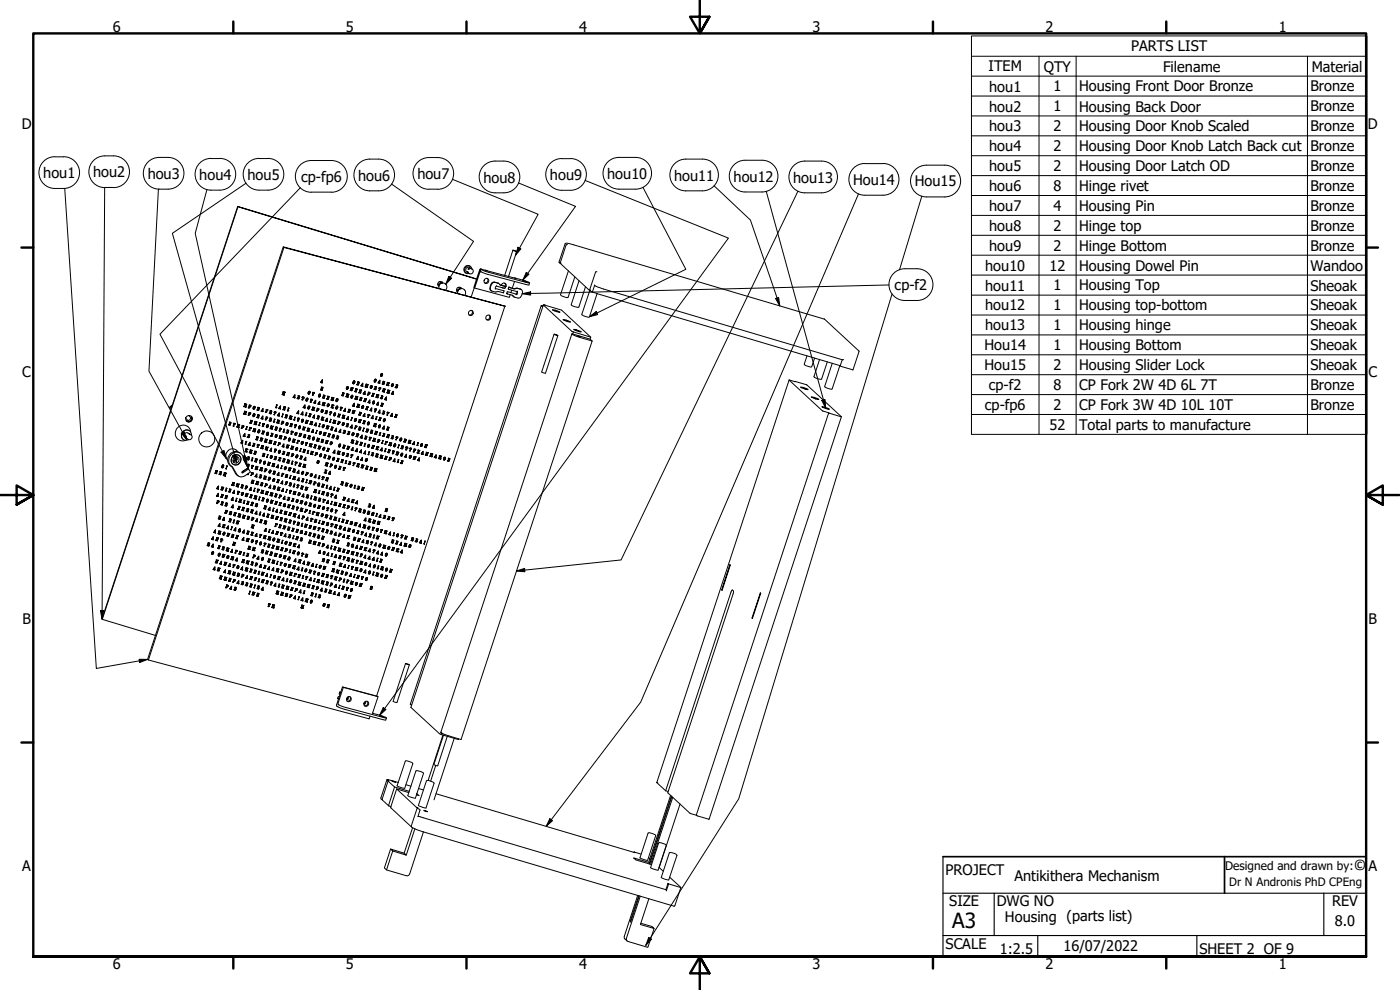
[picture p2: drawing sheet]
<svg xmlns="http://www.w3.org/2000/svg" width="420mm" height="297mm" viewBox="0 0 420 297" stroke-linecap="round" stroke-linejoin="round" font-family="sans-serif">
<defs><g id="words">
<text font-size="6.3" x="285.8" y="278.5">A3</text>
<text font-size="4.5" x="406.3" y="261.2">©</text>
<g font-size="4.4">
<text x="33.8" y="9.6">6</text>
<text x="103.8" y="9.6">5</text>
<text x="173.8" y="9.6">4</text>
<text x="243.8" y="9.6">3</text>
<text x="313.8" y="9.6">2</text>
<text x="383.8" y="9.6">1</text>
<text x="339.5" y="15.4">PARTS LIST</text>
<text x="296.7" y="21.4">ITEM</text>
<text x="313.3" y="21.5">QTY</text>
<text x="349" y="21.5">Filename</text>
<text x="393.7" y="21.5">Material</text>
<text x="296.9" y="27.5">hou1</text>
<text x="316.2" y="27.4">1</text>
<text x="323.8" y="27.4">Housing Front Door Bronze</text>
<text x="393.3" y="27.4">Bronze</text>
<text x="296.9" y="33.5">hou2</text>
<text x="316.2" y="33.4">1</text>
<text x="323.8" y="33.5">Housing Back Door</text>
<text x="393.3" y="33.4">Bronze</text>
<text x="6.5" y="38.8">D</text>
<text x="296.9" y="39.4">hou3</text>
<text x="316.2" y="39.4">2</text>
<text x="323.8" y="39.4">Housing Door Knob Scaled</text>
<text x="393.3" y="39.4">Bronze</text>
<text x="410.5" y="38.8">D</text>
<text x="296.9" y="45.4">hou4</text>
<text x="316.2" y="45.4">2</text>
<text x="323.8" y="45.4">Housing Door Knob Latch Back cut</text>
<text x="393.3" y="45.3">Bronze</text>
<text x="13" y="53.5">hou1</text>
<text x="27.9" y="53.2">hou2</text>
<text x="44.3" y="53.7">hou3</text>
<text x="59.8" y="54">hou4</text>
<text x="74.3" y="54">hou5</text>
<text x="125.3" y="53.7">hou7</text>
<text x="182.2" y="53.7">hou10</text>
<text x="296.9" y="51.4">hou5</text>
<text x="316.2" y="51.3">2</text>
<text x="323.8" y="51.4">Housing Door Latch OD</text>
<text x="393.3" y="51.3">Bronze</text>
<text x="90.3" y="54.6">cp-fp6</text>
<text x="107.5" y="54.2">hou6</text>
<text x="145.1" y="54.8">hou8</text>
<text x="165.1" y="54">hou9</text>
<text x="202.3" y="54.2">hou11</text>
<text x="220.2" y="54.5">hou12</text>
<text x="238" y="54.8">hou13</text>
<text x="256" y="55.4">Hou14</text>
<text x="274.5" y="55.9">Hou15</text>
<text x="296.9" y="57.3">hou6</text>
<text x="316.2" y="57.3">8</text>
<text x="323.8" y="57.3">Hinge rivet</text>
<text x="393.3" y="57.3">Bronze</text>
<text x="296.9" y="63.3">hou7</text>
<text x="316.2" y="63.2">4</text>
<text x="323.8" y="63.2">Housing Pin</text>
<text x="393.3" y="63.2">Bronze</text>
<text x="296.9" y="69.3">hou8</text>
<text x="316.2" y="69.2">2</text>
<text x="323.8" y="69.2">Hinge top</text>
<text x="393.3" y="69.2">Bronze</text>
<text x="296.9" y="75.3">hou9</text>
<text x="316.2" y="75.2">2</text>
<text x="323.8" y="75.2">Hinge Bottom</text>
<text x="393.3" y="75.2">Bronze</text>
<text x="295.7" y="81.2">hou10</text>
<text x="315" y="81.2">12</text>
<text x="323.8" y="81.2">Housing Dowel Pin</text>
<text x="393.3" y="81.2">Wandoo</text>
<text x="268.5" y="87.1">cp-f2</text>
<text x="295.7" y="87.2">hou11</text>
<text x="316.2" y="87.2">1</text>
<text x="323.8" y="87.2">Housing Top</text>
<text x="393.3" y="87.2">Sheoak</text>
<text x="295.7" y="93.2">hou12</text>
<text x="316.2" y="93.1">1</text>
<text x="323.8" y="93.2">Housing top-bottom</text>
<text x="393.3" y="93.2">Sheoak</text>
<text x="295.7" y="99.1">hou13</text>
<text x="316.2" y="99.1">1</text>
<text x="323.8" y="99.1">Housing hinge</text>
<text x="393.3" y="99.1">Sheoak</text>
<text x="295.4" y="105.1">Hou14</text>
<text x="316.2" y="105.1">1</text>
<text x="323.8" y="105.1">Housing Bottom</text>
<text x="393.3" y="105.1">Sheoak</text>
<text x="6.7" y="113">C</text>
<text x="295.4" y="111">Hou15</text>
<text x="316.2" y="111.1">2</text>
<text x="323.8" y="111.1">Housing Slider Lock</text>
<text x="393.3" y="111.1">Sheoak</text>
<text x="410.7" y="113">C</text>
<text x="296.8" y="117.1">cp-f2</text>
<text x="316.2" y="117">8</text>
<text x="323.8" y="117">CP Fork 2W 4D 6L 7T</text>
<text x="393.3" y="117">Bronze</text>
<text x="295.6" y="123">cp-fp6</text>
<text x="316.2" y="123">2</text>
<text x="323.8" y="123">CP Fork 3W 4D 10L 10T</text>
<text x="393.3" y="123">Bronze</text>
<text x="315" y="129">52</text>
<text x="323.8" y="129">Total parts to manufacture</text>
<text x="6.7" y="187.3">B</text>
<text x="410.7" y="187.3">B</text>
<text x="6.7" y="261.5">A</text>
<text x="283.8" y="262.4">PROJECT</text>
<text x="410.7" y="261.5">A</text>
<text x="304.5" y="264.3">Antikithera Mechanism</text>
<text x="284.9" y="272">SIZE</text>
<text x="299.1" y="272">DWG NO</text>
<text x="399.8" y="271.9">REV</text>
<text x="301.6" y="276.5">Housing (parts list)</text>
<text x="400.6" y="277.8">8.0</text>
<text x="283.8" y="284.7">SCALE</text>
<text x="300" y="286.2">1:2.5</text>
<text x="319.2" y="285.4">16/07/2022</text>
<text x="360" y="286.2">SHEET 2 OF 9</text>
<text x="33.8" y="290.6">6</text>
<text x="103.8" y="290.6">5</text>
<text x="173.8" y="290.6">4</text>
<text x="243.8" y="290.6">3</text>
<text x="313.8" y="290.6">2</text>
<text x="383.8" y="290.6">1</text>
</g>
<text font-size="3.6" x="367.7" y="261.2">Designed and drawn by:</text>
<text font-size="3.5" x="368.9" y="265.9">Dr N Andronis PhD CPEng</text>
</g></defs>
<!-- layer: Visible (ANSI) -->
<g fill="none" stroke="#000" stroke-width=".3">
<path d="M71.3 61.9l-40.7 123.8 16.1 5M71.4 62l-40.7 123.8M85 74.1l66.5 17.8zM85 74.1l-40.7 123.8 66.4 17.8 .3-.8M85.2 74.2l-40.7 123.8M141.1 79.9a1.2 1.2 0 0 0-1.7 .3 1.2 1.2 0 0 0 .5 1.7M153.9 75.1l-2.4 7.5M154 75l1.1 .5zM155.1 75.5l-2.5 7.5M167.9 78.8l1.7-5.6a1.87 1.87 0 0 1 2 .1l75.8 22.4 10.4 9.7-1.8 5.6-3.9-1.3M167.9 78.8h.1M167.9 78.8l.2 .1"/>
<path d="M168.1 79l8.9 8M168.1 79h.1M168.1 78.9h.1M170.3 73.4l-.4 .1-1.8 5.5M131.4 85.2l.4 .2M131.5 85.7l.2 .1M131.8 86.6a1.21 1.21 0 0 1 1.4-1.6 1.21 1.21 0 0 1 .5 2.1M131.8 84.5l.9 .3v-.1l.1 .2M132.3 84.7l-.7 .6M132.4 84.7l-.1 .3M132.5 84.9l-.5 .2-.2 .5M132.7 84.8v.1"/>
<path d="M132.7 84.7l.1 .2M132.9 84.9a.8 .8 0 0 0-1.3-.2 .8 .8 0 0 0 .1 1.2M137 86.9l.5 .2M137.1 87.4l.3 .2M137.3 88a1.23 1.23 0 0 1 1.5-1.4 1.23 1.23 0 0 1 .7 2M137.4 86.3l.9 .1 .1 .2M137.5 87.1h.1M137.9 86.4l-.7 .6M138 86.4l-.1 .3M138.2 86.6l-.5 .3-.3 .4M138.3 86.5v.1M138.5 86.6a.8 .8 0 0 0-1.2-.2 .8 .8 0 0 0 0 1.2"/>
<path d="M140.5 80.7l.2 .1M140.7 81.9l-.4-.5 .4 .6M141.4 80.5a.95 .95 0 0 0-1.5 0v.9l.7 .5M141.5 80.6l-.5-.1-.5 .2M141.6 80.7h-1.1M141.6 80.7a.8 .8 0 0 1 .3 1.1 .8 .8 0 0 1-1.2 .2M141.6 93.2a.85 .85 0 0 1 .1 .9 .85 .85 0 0 1-.9 .4M141.6 80.7a1.11 1.11 0 0 0-1.3-.8 1.11 1.11 0 0 0-.9 1.3 1.11 1.11 0 0 0 1.4 .8M142.3 86.3l-.9 2.8M142.5 86.4l10.4 2.8 .2-.8M143 83.7l-71.7-21.8 71.7 21.9M144 80.8h.3l-1.8 5.6-.3-.1z"/>
<path d="M144.2 80.7l10.4 2.8-.1-.1M144.3 80.8h.1M145.5 81.1l.8 .2-.4-.1M146.1 83.5a.77 .77 0 0 1 .2 1 .77 .77 0 0 1-.8 .4M146.8 94.6a.82 .82 0 0 1 .1 .9 .82 .82 0 0 1-.9 .4M148.6 86.6l2.6 .6M148.9 85.8l2.6 .7 .2-.5M149.1 85.7l-.4 .5v.6M149.6 85l-1.2-.3a1.64 1.64 0 0 0-1 2.5l.1 .1M150.1 85.5l1.5 .4M150.6 85.3l-.1 .3a.75 .75 0 0 1 1.1-.6 .75 .75 0 0 1 0 1.3M150.7 86.3l.6 .1"/>
<path d="M151.2 87.2v.1M151.5 84.9l.2 .5-.1 .5M151.5 91.8h.1M151.5 91.9l-38.5 116.9M151.6 85.9h.1M151.6 85.9l.1 .1M151.7 86l-1.6-.5-.4-.4a1.78 1.78 0 0 0-1.7-.3 1.65 1.65 0 0 0-.3 2.6 1.73 1.73 0 0 0 1.7 0l1.7 .5 .1-.6M152.1 88.1l.3-.6 2.5 .8M152.1 88.1h.1M152.7 86.2l1.6 .5 1-.2 1 .3a1.53 1.53 0 0 1 .4 1.6 1.53 1.53 0 0 1-1.3 1l-1.2-.3-.5-.6-1.6-.4M152.7 86.2l-.1 .6 2.6 .7v-.1l.1 .6-.4 .4 .1-.1M152.7 86.2l1.5 .4 .7-.2 1.6 .5"/>
<path d="M152.7 86.2h.1M153.5 87.1l-.2 .7M153.8 88.6l.5 .5M154.4 84.4l-.6 2.1M154.5 83.4l3.3 .9 1.1 .6-13.2-3.5-1.4-.6-.3 .9 .3-.2 1.7 .7 12.2 3.3h.5l.2-.6M154.9 88.3h.1M155 88.3h.1M155.2 87.5l-.3 .7M156.9 84.2l1.2 .4zM162.4 91.7l-39.3 119.6M162.9 92h.1M163 91.7h-.6l.5 .3"/>
<path d="M163.1 91.5h.2M163.1 91.5l8.5 7.9 .5 .2M163.1 91.5l-39.8 120.7M163.3 91.5h.1M163.3 91.5l5.2 1.5 8.8 8.2M165.8 92.9l2.3 .8-1.7-.4zM169 95.9l.9 .1 1.3 .6zM170.6 81.3l-2.4 7.1a2.51 2.51 0 0 0 2.3 .7l2-6M172.1 99.6l5.2 1.6-.2 .6 .6 .5-4.7-1.4-1.4-.7M172.1 99.6l-.2 .6M172.2 98.8l2.3 .8zM173.8 84.2l-2.4 7.1a2.42 2.42 0 0 0 2.3 .8l2-6.1"/>
<path d="M177 87.2h.1M177 87.2l.6 .4M177 87h.1M177 87.2l-2.4 7.1a2.51 2.51 0 0 0 2.3 .7l2.3-6.9M177.6 87.6l.9-2.1a4.8 4.8 0 0 0 2.6 1.2l71.8 21.3 .3-.1M177.7 87.6l74.4 22.1M179.2 81.6h-.5l-1.7 5.6M84.7 118.3l.2 .1M84.8 118.3h.1M84.9 117.5l.1 .1M84.9 118.3v.1M85 117.5l.6 .2-.3 .9-.3-.1 .4-.8-.3-.1-.2 .8h-.2z"/>
<path d="M85.1 118.5h.2M85.1 117.6l.5 .2M85.1 117.6l-.3 .7M85.3 118.4v.1M85.6 117.7l-.3 .7M87.9 119.2h.2M88.1 119.2h.1M88.1 119.1v.1M88.3 119.3l.2 .1M88.4 118.6v.4h-.2l.2-.4-.2 .4 .2 .1M88.5 118.4v1l-.2-.1 .1-.2-.5 .1zM88.5 118.4v1"/>
<path d="M89.5 118.7l.5 .2-.2 .2 .1-.2-.4-.1 .1 .4-.3 .3 .4-.1v.3l-.5-.1 .3-.4zM89.5 118.8l.1 .4-.3 .3M89.5 118.8l.4 .1M89.7 119.4v.3l-.5-.1M90 118.8l-.2 .3M90.6 120h.2M90.6 119.3l.1 .1M90.7 119.1l.5 .1-.1 .3-.1-.3-.2 .8h-.2l.3-.8-.2 .2zM90.8 119.9h.1M90.9 119.2l-.2 .1M91.1 119.5h.1M91.1 119.2h-.1l-.2 .7"/>
<path d="M91.2 119.2l-.1 .3M91.9 119.9v.2zM92 119.5h.1a.38 .38 0 0 1 .2 .5 .38 .38 0 0 1-.5 .1zM92 119.6l-.1 .2M92 119.6h.1M92.1 119.6l-.1 .1M92.2 119.5l.1 .2-.4 .6h.2M92.2 119.5h.1M92.3 119.5l.1 .1M92.4 119.9l-.2 .3M92.4 119.7v.2M92.4 119.6v.1"/>
<path d="M92.5 117.8v.3M92.5 117.8h.1M92.6 117.5l.2-.1a.37 .37 0 0 1 .2 .5 .37 .37 0 0 1-.5 .2zM92.6 117.6h.1M92.8 117.5h.1M92.9 117.5l-.1 .6-.2 .1-.1-.4M92.9 117.4l.1 .4M93 117.8l-.2 .4h-.3M93.2 120h.1M93.2 119.8l.2-.1v.3l.3-.2-.4 .9-.2-.1 .3-.7-.2 .1zM93.2 119.9h.1M93.3 119.9l-.1 .1"/>
<path d="M93.4 119.7v.3M93.6 119.9l-.3 .7M93.6 119.8l.1 .2M93.7 118.6h.3M93.9 117.7l.2 .3 .2-.2-.3 .8h-.3l.3-.7h-.2zM94 117.8l-.2 .1M94 117.7l.1 .3M94.1 118.1l-.2 .4M94.1 117.9v.1M94.2 117.9h.1M94.3 117.8v.1M94.3 117.9l-.1 .1"/>
<path d="M95.7 118.6v.1M95.7 118.8v.2zM95.7 119h.1M95.8 118.3l-.1 .4zM95.9 118.2a.38 .38 0 0 1 .3 .5 .38 .38 0 0 1-.6 .2zM96 118.3l.1 .3M96 118.3h.1M96.1 118.2l.1 .3M96.1 118.6l-.4 .4M96.2 118.7l-.5 .4M96.2 118.5l-.1 .1M96.2 117l.4 .1"/>
<path d="M96.4 117h.1M96.4 116.1l.5 .1v.3v-.2l-.3-.1v.6l-.1-.2-.1 .4h.2l.2-.2-.1 .3-.5-.1zM96.4 116.6h.2M96.4 116.2h.1M96.5 116.6l-.1 .4M96.5 116.5h.1M96.5 116.8h.1M96.6 116.2l.3 .1M96.6 116.2l-.1 .3M96.7 114.1l-.1 .7-.3-.1 .4-.6-.4 .6M96.7 116.4l-.1 .4M96.7 113.9v1l-.5-.1z"/>
<path d="M96.7 113.9v1l-.5-.1M96.8 116.8l-.1 .3M96.8 119.4l.4 .1M96.9 116.2l-.1 .3M96.9 119.3h.1M97 118.5l.5 .1v.3v-.2l-.3-.1v.6l-.1-.2-.2 .3 .3 .1 .1-.2v.3l-.5-.1zM97 119h.2M97 118.6h.1M97.1 119l-.2 .3M97.1 118.9h.1M97.3 118.8l-.1 .4M97.4 119.2l-.1 .3"/>
<path d="M97.5 118.7l-.3-.1-.1 .3M97.5 118.6l-.1 .3M98.1 119.6h.1M98.3 118.8l.5 .2-.1 .2-.3-.3 .1 .4-.4 .3 .5-.1-.1 .3-.5-.1 .4-.4zM98.6 119.5v.1M98.6 119.5l-.1 .3-.5-.1M98.7 119l-.3-.1 .1 .4-.4 .3M98.8 118.9l-.1 .3M99.6 119.2l.6 .2-.3 .8h-.2l.3-.8-.3-.1-.2 .8-.2-.1zM99.6 119.2l.1 .1M100 119.4l-.3-.1-.2 .7M100.1 119.4l-.2 .8"/>
<path d="M100.1 119.4h.1M101 119.7h.1M101 119.7v.3M101.1 119.6a.38 .38 0 0 1 .3 .5 .38 .38 0 0 1-.6 .2zM101.1 119.7l-.2 .5v-.2M101.2 119.7h.1M101.2 119.7l.1 .5-.3 .2-.1-.2 .1 .2M101.3 119.6l.1 .3M101.4 119.9v.1M102.5 118.6l.5 .2M102.8 117.8l.5 .1-.1 .3v-.2l-.3-.1 .1 .4-.4 .3 .5-.1-.1 .3-.5-.2 .4-.3zM103 118.3l-.4 .3"/>
<path d="M103.1 118.5h.1M103.1 118.5l-.1 .3M103.2 118l-.3-.1v.4M103.3 117.9l-.1 .3M103.8 119h.2M104 119h.1M104 116.4v.3v-.3M104.1 118.1l.6 .2-.3 .9-.2-.1 .3-.8h-.3l-.1 .7h-.3zM104 116.4h.1M104.1 118.2h.1M104.1 116.1l.1-.1a.42 .42 0 0 1 .3 .5 .42 .42 0 0 1-.5 .3zM104.1 116.2h.1"/>
<path d="M104.3 116l-.1 .1M104.4 116.1l-.1 .6-.2 .1M104.4 116l.1 .2M104.4 119.1v.1M104.5 116.4l-.2 .4h-.3M104.5 116.3v.1M104.5 118.3l-.3-.1-.2 .8M104.7 118.4l-.5 .7M104.7 118.3h.1M105.1 117.1h.2M105.2 117.1h.1M105.4 116.3l.2 .7 .1-.6h.3l-.4 .8-.1-.8-.2 .7h-.2z"/>
<path d="M105.4 119v.2M105.4 116.3l.1 .1M105.4 118.9v.3M105.5 116.4l-.3 .7M105.5 118.9l-.1 .1M105.5 118.6h.1a.38 .38 0 0 1 .2 .5 .38 .38 0 0 1-.5 .2zM105.5 116.3l.1 .7M105.5 117.2h.1M105.6 118.6l-.2 .3zM105.7 118.6h.1M105.7 119.4l-.3 .1M105.7 118.6l.1 .4-.3 .4"/>
<path d="M105.7 118.6l.1 .4M105.7 116.4h.1M105.9 119l-.2 .4M106 114.9h.1M106 114.9v.2M106 116.4l-.4 .8M106.1 114.5l-.1 .2M106.1 114.4h.1M106.1 114.4l-.1 .5v-.2M106.2 114.3a.38 .38 0 0 1 .2 .5 .38 .38 0 0 1-.5 .2zM106.2 114.4l-.1 .1M106.3 114.3l.1 .4-.3 .4-.1-.1"/>
<path d="M106.3 114.3h.1M106.3 115.1l-.2 .1M106.3 114.3l.1 .1M106.4 117.5l.5 .1M106.5 119.7h.2M106.5 114.7l-.2 .3M106.5 114.4v.1M106.5 114.5v.2M106.6 117.5h.1M106.6 119.7h.1M106.7 116.6l.5 .1-.1 .3v-.2l-.3-.1-.1 .3h.3l-.4 .5h.2l.2-.2-.1 .3-.5-.1zM106.7 116.7h.1"/>
<path d="M106.7 118.9h.1M106.7 117.1l-.1 .4M106.7 117.1h.1M106.7 117h.1M106.8 118.9v.7l.4-.6h.2l-.3 .9-.3-.1 .4-.6-.4 .6v-.7l-.1 .7-.2-.1zM106.8 119.1l-.2 .6M106.8 116.7l.3 .1M106.8 116.7l-.1 .3M106.9 119.8h.2M106.9 118.9l-.1 .7M106.9 117l-.1 .3M107 117.3l-.1 .3"/>
<path d="M107.1 119.8h.1M107.2 119.2l-.4 .6M107.2 116.7l-.1 .3M107.3 114.5l.5 .2-.1 .3v-.3l-.3-.1 .1 .4-.3 .3h.5l-.2 .3-.5-.2 .4-.4zM107.4 119.1l-.3 .7M107.4 119v.1M107.6 115.3l-.1 .3-.4-.2M107.7 117.8l.5 .1M107.7 115h.1M107.7 114.7l-.3-.1 .1 .4-.3 .3M107.8 117.6l.5 .2-.1 .2-.5-.2zM107.8 117.6v.1"/>
<path d="M107.8 114.7l-.1 .3M107.9 117.2h.5M107.9 117.5h.3M108 117.3l.3 .1-.1 .2-.3-.1zM108 116.9l.5 .2-.1 .2-.5-.1zM108 116.9v.1M108 117h.1M108.1 117.3v.1M108.1 119.2l.6 .2-.2 .3v-.3l-.2-.1-.1 .4 .2-.2-.4 .6 .4-.2v.3l-.5-.1zM108.1 119.7h.2M108.1 119.3h.1M108.2 119.7l-.2 .4"/>
<path d="M108.2 119.7h.1M108.2 119.9h.1M108.3 117.8l-.1 .2M108.3 115.7h.2M108.3 117.4l-.1 .2M108.4 119.5l-.2 .4M108.5 120l-.1 .2-.5-.1M108.5 115.6h.3M108.5 117v.1M108.5 117.1l-.1 .2M108.5 119.6v.1M108.5 119.4l-.3-.1v.4"/>
<path d="M108.6 119.4l-.1 .2M108.8 115.1l-.2 .4zM108.8 115.1v.5l-.3 .1M108.8 115l.1 .9-.4-.3v.2h-.2zM108.9 115.8l-.2 .1M108.9 115l-.1 .8M109 118.2h.2M109.2 118l-.1 .1M109.2 118l.2 .1M109.2 118.1v.1M109.4 119.6l.2 .7 .2-.6h.2l-.4 .9-.1-.9-.2 .8-.2-.1zM109.4 119.6l.1 .1"/>
<path d="M109.5 117.5l-.2 .4zM109.5 117.5l-.1 .5-.1-.1M109.5 117.4l.1 .9-.4-.3v.2h-.2zM109.5 119.7l-.2 .7M109.6 119.6v.7M109.6 118.2l-.3 .1M109.6 117.4l-.1 .8M109.6 116.1h.2M109.8 119.7h.1M109.9 115.2l.6 .2-.3 .9-.2-.2 .3-.7-.3-.1-.1 .8h-.3zM109.9 115.3h.1M109.9 119.8l-.3 .8"/>
<path d="M110 119.7h-.1M110 116.2h.2M110.2 118.5h.3M110.2 116.2v.1M110.3 115.4l-.3-.1-.2 .8M110.4 118.5h.1M110.5 115.5l-.3 .7M110.5 115.4l-.1 .1M110.5 117.6l.4 .1 .1 .3-.1 .2h-.4v.4l-.3-.1zM110.5 117.7h.1M110.7 117.7l-.2 .4h.3l.1-.3h-.2M110.9 117.8l-.2-.1-.1 .4"/>
<path d="M110.9 118.2l-.4-.1-.1 .4M110.9 117.7l.1 .3M111 118l-.2 .2M111.2 116.2v.1M111.2 116.4h.1M111.3 115.7h.1a.38 .38 0 0 1 .2 .5 .38 .38 0 0 1-.5 .2zM111.4 115.7l-.2 .6zM111.5 118.8h.3M111.5 115.7l.1 .4-.4 .3M111.5 115.7l.1 .4M111.5 116.4l-.3 .1M111.6 116.2l-.1 .2"/>
<path d="M111.6 118.8h.1M111.7 116.1l-.1 .1M111.8 118h.2v.4l.1-.3h.3l-.4 .4 .1 .5-.2-.1v-.3l-.2 .3h-.2l.4-.4zM111.8 118.1h.1M111.9 118.1h.1M111.9 118.6l-.3 .2M112 118.5l.1 .4M112 118v.4M112.1 118.9h-.2M112.1 118.1h.1M112.2 116.8l.5 .2M112.3 118.2l-.3 .3"/>
<path d="M112.4 118.1l-.1 .1M112.4 114.2h.1M112.4 114.3v.2zM112.4 114.6h.2M112.5 113.8h.1a.38 .38 0 0 1 .2 .5 .38 .38 0 0 1-.5 .2zM112.5 113.9l-.1 .3zM112.5 115.9l.5 .2-.1 .3v-.3l-.3-.1 .1 .4-.3 .3 .3 .1 .1-.2-.1 .4-.5-.2 .4-.4zM112.5 113.9h.1M112.6 113.8h.1M112.7 114.5l-.1 .1M112.7 116.4l-.3 .3M112.7 113.8v.5l-.3 .2"/>
<path d="M112.7 113.8l.2 .1M112.8 114.3l-.2 .2M112.8 116.7h.1M112.9 114.2l-.1 .1M112.9 113.9l-.1 .3M112.9 116.7l-.2 .2M112.9 116.1l-.3-.1 .1 .4M113 116.1l-.1 .3M113.1 118.3l.2 .1-.2 .3 .3 .1 .1-.4 .2 .1-.3 .9-.2-.1 .2-.4-.3-.1v.4h-.3zM113.1 118.4h.1M113.1 118.8l-.1 .4h-.2M113.1 118.8l.3 .1"/>
<path d="M113.1 118.7h.1M113.2 119.3h.2M113.2 118.4l-.1 .3M113.2 118.4h.1M113.4 119.3v.1M113.4 118.5h.1M113.6 117.2h.3M113.7 118.5l-.3 .7M113.7 116.6h.1M113.8 116.3l.5 .1-.1 .3-.1-.3-.2 .8h-.3l.4-.8-.3 .2zM113.8 116.4h.2M113.9 116.4l-.2 .2"/>
<path d="M113.9 114.2v.7l-.4-.1 .4-.6-.4 .6M114 114.1v.9l-.5-.1zM114 114.1v.9l-.5-.1M114 116.4h.2M114.1 116.4l-.3 .8M114.1 119.5l.5 .2M114.3 119.5h.1M114.3 116.4l-.2 .3M114.3 112.5v.1v-.1M114.3 112.6v.2zM114.3 112.5h.1M114.3 112.8h.1"/>
<path d="M114.4 118.7l.5 .1-.1 .3v-.2l-.3-.1 .1 .4-.3 .3 .4-.1-.1 .3-.5-.2 .4-.3zM114.4 112.2l.2-.1zM114.4 112.2l-.1 .2 .1-.1M114.5 112a.38 .38 0 0 1 .3 .6 .38 .38 0 0 1-.6 .1zM114.6 112.8l-.3 .1M114.6 112.1l.1 .4-.3 .3M114.6 112.1h.1M114.7 112l.1 .5M114.7 112.8h-.1M114.7 119.4h.1M114.7 117.5h.3M114.7 119.4l-.1 .3"/>
<path d="M114.7 112.6l-.1 .2M114.8 118.9l-.3-.1 .1 .4-.3 .3M114.8 112.5v.1M114.9 118.8l-.1 .3M114.9 114.4l.6 .1-.1 .3v-.3h-.3l-.1 .3 .2-.1-.3 .5 .2 .1 .1-.3v.3l-.5-.1zM114.9 114.4l.1 .1M115 116.7h.3l-.2 .3 .3 .1v-.4l.3 .1-.3 .8h-.3l.2-.4-.3-.1v.4h-.3zM115 117.5h.1M115 116.7h.1M115.1 114.9l-.2 .3M115.1 117.5h.3M115.2 114.7l-.1 .3"/>
<path d="M115.2 116.7l-.1 .3M115.3 115l-.1 .3-.5-.1M115.3 117.2l-.3-.1-.1 .4M115.4 116.7v.1M115.4 114.5h-.3l-.1 .3M115.4 119.9h.2M115.5 114.5l-.1 .3M115.6 116.7l-.3 .8M115.7 120h.3M115.8 119.7l-.3 .1M115.9 119.2v.5l-.2-.1 .2-.4-.2 .4M116 119.1v.9h-.3l.1-.3-.4 .2z"/>
<path d="M116 115.6h.2M116 120h.1M116 119.1l-.1 .9M116.1 115.5l.1 .1M116.2 114.8h.1M116.2 114.7l.3 .1-.2 .3 .3 .1v-.4l.3 .1-.3 .8-.3-.1 .2-.3-.3-.1v.4h-.2zM116.2 117.8h.1M116.3 117.8h-.2M116.3 115.6l.2 .1M116.4 117h.1v.8l.5-.7-.2 .9-.3-.1 .3-.6-.4 .6 .1-.7-.2 .7-.2-.1zM116.4 117h.1M116.5 117.2l-.3 .6"/>
<path d="M116.5 114.8l-.2 .3M116.5 117.9h.3M116.5 117v.8M116.5 115.6h.1M116.5 115.3l-.3-.1-.1 .3M116.6 115.6v.1M116.6 114.8l.1 .1M116.8 114.9l-.3 .7M116.8 117.3l-.4 .6M116.8 114.8v.1M117 117.1l-.3 .8M117.4 118.2l.3 .1"/>
<path d="M117.5 115.6v.1l.1-.1M117.5 115.7l.1 .2zM117.5 115.6h.1M117.6 118.1h.1M117.6 115.9h.1M117.6 115.2l.1-.1a.38 .38 0 0 1 .3 .6 .38 .38 0 0 1-.6 .1zM117.6 115.3v.2v-.2M117.6 115.3h.1M117.7 118.2h-.1M117.8 115.2h.1M117.8 115.2l.2 .4M117.8 118.3h.2"/>
<path d="M117.9 115.2v.5l-.3 .2M117.9 118.1h-.3M117.9 115.7l-.3 .3M117.9 117.5l-.2 .4zM117.9 117.6v.4l-.2-.1M118 117.4v.9h-.2l.1-.2-.5 .1zM118 115.6v.1M118 117.4v.9M118.9 115.4l.5 .1-.1 .3v-.2l-.3-.1v.4l-.3 .3 .5-.1-.1 .3-.5-.1 .4-.4zM119 115.5v.4l-.3 .3M119 115.5l.3 .1M119.2 116.1h.1"/>
<path d="M119.2 116.1l-.1 .3-.5-.1M119.3 115.8h.1M119.4 115.5l-.1 .3M166.3 100.3l-3.7 11.3 .4 .2 .7 .2 3.7-11.3M166.3 100.3l1.1 .4zM171.6 100.2h.3M171.6 100.2l-39.3 119.5M171.9 100.2l5.2 1.6M173.1 100.8l1.1 .3zM177.7 102.3l-39.3 119.6-4.7-1.4-1.4-.8M236.8 114l1.8 .5h-.1M236.8 114l10 9.3 5.7 1.7"/>
<path d="M236.8 114l-39.7 120.8M238.5 114.5l3.7 1.1 10.3 9.4-39.7 120.8-5.7-1.8-6.7-6.1 19.6-59.7 .1-.8-.3-.4-.4 .7-19.6 59.6M238.5 114.4v.1M240.2 116.1l1 .2 1.3 .6zM242.2 106.8l-.8 2.4a2.39 2.39 0 0 0 2.2 .8l.9-2.6M243.5 119.1l2.2 .7-1.3-.2zM246 107.9l-1.7 5a2.51 2.51 0 0 0 2.3 .8l1.7-5.1M249.8 109l-2.3 6.9a2.24 2.24 0 0 0 2.3 .7l2.3-6.9M252.8 107.9l-.7 1.8M51.6 121.8l-.5 .5M51.8 121.4l-.9 .8 .5 .4M55.7 130.8l.4 .8"/>
<path d="M55.7 130.8l.2 .2M55.8 125.5l.8 1-.7-.3M56.6 124.7l.9 1M56.8 129.2a1.62 1.62 0 0 0-2.1 .6 1.62 1.62 0 0 0 .4 2.1M56.9 130.2l-.5-.3a.79 .79 0 0 0-1 .3 .79 .79 0 0 0 .1 1l.5 .3M56.9 130.2l-.2-.1a.91 .91 0 0 1 1 .9 .91 .91 0 0 1-1 .9 .91 .91 0 0 1-.8-1l-.2-.1M57.2 129.6a2.31 2.31 0 0 0-2.7-2 2.31 2.31 0 0 0-1.8 2.9 2.31 2.31 0 0 0 3 1.6M57.3 125.4l-.3 .5-.6 .3M57.4 125a1.01 1.01 0 0 1-.1 1.3 1.01 1.01 0 0 1-1.4 0 1.01 1.01 0 0 0 1.4-.1 1.01 1.01 0 0 0 .1-1.3l.1 .8M57.4 130.5a1.47 1.47 0 0 0-1.7-1.4 1.47 1.47 0 0 0-1.1 2 1.47 1.47 0 0 0 2 .8M57.5 125.7h.1M66.7 139.6l.1-.1a.37 .37 0 0 1 .3 .5 .37 .37 0 0 1-.6 .2z"/>
<path d="M66.8 139.7l-.2 .4zM66.8 139.6h.1M66.8 139.6v.1zM67.1 139.6h-.2l.1 .4-.3 .3M67.1 139.9l-.3 .5M67.1 139.7v.2M68 139.8h.2l-.3 .9-.2-.1zM68 139.8l.1 .1M68.2 139.8l-.3 .8M68.7 127.4h.1M68.8 126.6l.5 .1-.1 .3v-.2l-.3-.1 .1 .4-.3 .3 .3 .1 .1-.2-.1 .3-.5-.1 .4-.4zM69 127.1l-.3 .3"/>
<path d="M69.1 127.3h.1M69.1 127.3l-.1 .3-.5-.1M69.2 126.8l-.3-.1 .1 .4M69.2 127h.1M69.3 126.7v.3M69.6 140l1.1 2.1 .9 .8M69.8 137a1.48 1.48 0 0 1 2.3 0 1.48 1.48 0 0 1-.6 2.3 1.43 1.43 0 0 1-1.9-.3 1.43 1.43 0 0 1 .2-2zM69.9 127.8l.3 .1M69.9 138.2l.2 .4M70.1 126.9l.5 .2-.1 .3-.1-.3-.2 .8-.3-.1 .4-.7-.3 .1zM70.2 138.6h.1M70.2 127.8v.1"/>
<path d="M70.3 127.1l-.3 .1M70.4 127.3h.1M70.5 127.1l-.4 .7M70.6 127.1l-.1 .3M70.6 137.1l.4 .8M70.7 137.4l-.2 .6-.5 .3M70.8 137.5l-.8 .9M71 137.7l-.4 .5-.5 .3M71 128.1l.3 .1M71.1 137l.1 1-.2-.2M71.2 128.1h.1M71.3 127.3l.1 .1"/>
<path d="M71.3 128.1l-.1 .1M71.3 127.2l.3 .1-.2 .4h.3v-.3h.2l-.2 .9-.3-.1 .2-.4-.3-.1v.5l-.3-.1zM71.3 135.5a1.99 1.99 0 0 0-2.9-.3 1.99 1.99 0 0 0-.1 2.9M71.3 127.7h.1M71.4 128.2h.3M71.5 127.3l-.2 .4M71.6 128.2h.1M71.6 127.8l-.3-.1-.1 .4M71.7 127.4l.1 .1M71.9 127.4l-.3 .8M72.1 135.9a2.41 2.41 0 0 0-3.4 .8 2.41 2.41 0 0 0 .9 3.3M72.3 132.9l.5 .1"/>
<path d="M72.6 127.7h.1M72.7 127.6l.4 .1 .1 .3-.1 .2h-.4l-.1 .4-.2-.1zM72.8 132.3l-.1 .6-.3-.1 .4-.5-.4 .5M72.8 132.1v1l-.5-.2zM72.8 132.1v1M72.8 127.7l.3 .1-.1 .2-.3 .1M72.8 127.7l-.1 .4 .1-.4 .2 .1M72.9 130.9h.3M73 137.1l.4-.4 .1 .5M73 128.2h.1M73 137.3v.1M73 128.2l-.3-.1-.1 .5-.2-.1"/>
<path d="M73.1 130.8h.1M73.1 137.3v.1M73.1 127.7v.1M73.1 137.1l-.1 .2zM73.1 122h.3M73.2 128l-.2 .1M73.2 127.8v.1M73.2 130.8l-.1 .1M73.3 136.8h.1M73.2 136.8v.1M73.3 131h.2M73.3 121.9h.1"/>
<path d="M73.4 123.3l.6 .2-.3 .9-.2-.2 .3-.6-.3-.1-.2 .8-.2-.1zM73.4 130.8h-.3M73.4 123.4h.1M73.4 121.1l.6 .2-.2 .9-.3-.2 .4-.7-.4-.1-.1 .8h-.3zM73.4 136.8v.6l-.3 .1M73.4 130.2l-.2 .4zM73.4 130.2v.5l-.2-.1M73.4 121.2h.1M73.4 136.8l.1 .1M73.5 130.1v.9h-.2l.1-.2-.2-.1v.2h-.3zM73.5 130.9v.1M73.5 130.1l-.1 .8"/>
<path d="M73.5 123.5l-.2 .8-.2-.1M73.5 123.4l.3 .2M73.5 124.3l.2 .1M73.5 137.2l-.2 .4h-.2h.2M73.5 137.2l-.3 .4M73.5 135.5h.2M73.5 133.3h.3M73.5 122.1h.3M73.6 137l-.1 .2M73.6 136.9l-.1 .1M73.7 124.3h.1M73.7 135.5h.1"/>
<path d="M73.7 122.1h.1M73.7 128.8l.2 .1M73.7 124.3v.1M73.8 132.4h.2l-.2 .9h-.3zM73.8 134.6l.2 .1-.2 .4 .6-.3-.4 .3 .1 .5h-.2v-.5l-.2 .4h-.2zM73.8 134.7h.1M73.8 132.4l.1 .1M73.9 121.3l-.4-.1-.2 .7M73.9 128.8h.1M73.9 135.6h.2M73.9 134.7h.1M73.9 135.1l-.2 .4"/>
<path d="M74 132.5l-.3 .8M74 132.5h.1M74 121.4l-.3 .7M74 121.3v.1M74 128.8v.1M74 128h.1M74 128l.2 .1-.2 .8-.3-.1zM74 123.5l-.3 .8M74 134.7l-.2 .4M74 135.5h.1M74 132.4v.1M74.1 137.9l.5 .1"/>
<path d="M74.1 135.6h.1M74.2 134.8h.1M74.2 131.2l.5 .1M74.2 128.1l-.3 .7M74.2 128v.1M74.3 137.8h.1M74.3 134.8l-.3 .2v.5M74.4 137l.5 .1-.1 .3v-.2l-.3-.1v.4l-.2 .3 .3 .1 .2-.2-.2 .3-.5-.1 .4-.4zM74.4 134.8h-.1M74.5 130.3l.5 .2-.2 .3 .1-.3-.4-.1 .1 .4-.3 .3 .5-.1-.1 .3-.5-.1 .3-.4zM74.5 137.1l.3 .1M74.5 124.6l.2 .1"/>
<path d="M74.5 133.5h.2M74.5 139.7l-.3 .3 .3-.3-.1-.4 .3 .1v.2l.1-.3-.5-.1 .1 .5-.2 .2M74.5 137.1v.4l-.2 .3M74.5 122.4h.3M74.6 133.5h.1M74.6 139.9l-.3 .1M74.6 130.8l-.3 .3M74.6 139.9h.1M74.6 124.5v.1M74.7 137.7l-.1 .3M74.7 129.1h.2M74.7 122.3h.1"/>
<path d="M74.7 133.3l.2 .1M74.7 123.8l.5 .1-.1 .3h-.3l-.1 .5-.2-.1zM74.7 123.8h.1M74.7 133.3l-.1 .2M74.7 139.4l-.3-.1 .1 .4M74.7 124.6h.1M74.8 131l-.1 .3M74.8 121.6h.1M74.8 121.5l.5 .3-.2 .3-.3-.1v.4h-.3zM74.8 137.4h.1M74.8 139.3l-.1 .3M74.8 133.6h.2"/>
<path d="M74.8 129.1h.1M74.9 130.5l-.4-.1 .1 .4M74.9 123.8l-.1 .4zM74.9 137.1l-.1 .3M74.9 130.5l-.1 .3M74.9 128.3h.1M75 128.2l.4 .1v.3v-.2l-.3-.1-.2 .8h-.2zM75 122.1h.1M75 132.9l-.1 .4h-.2l.3-.4-.3 .4M75 132.7v1l-.2-.1 .1-.2-.4 .1zM75 122.1l-.2-.1-.1 .3M75.1 132.7l-.1 1"/>
<path d="M75.1 135h.1M75.1 134.9l.3 .1-.3 .4 .3 .1v-.4h.3l-.3 .9-.2-.1 .2-.4h-.3v.4l-.3-.1zM75.1 123.9l-.2-.1 .2 .1v.3h-.3M75.1 123.8l.1 .1M75.1 121.7l-.2-.1 .3 .1-.1 .3-.3-.1 .1-.3-.1 .3M75.1 121.6l.2 .1M75.1 124.2h-.3l-.2 .3M75.2 135.9h.2M75.2 126.1l.5 .1-.1 .3v-.2l-.2-.1-.1 .3 .2-.1-.4 .5 .3 .1 .2-.2-.2 .3-.5-.2zM75.2 124l-.1 .2M75.2 123.9v.1M75.2 126.1h.1"/>
<path d="M75.3 121.8l-.2 .2M75.3 121.7v.1M75.3 126.5h.1M75.3 135.1l-.2 .3M75.3 135v.1M75.4 128.4l-.3-.1-.3 .8M75.4 126.6l-.3 .3M75.4 135.9h.1M75.4 135.5h-.3v.4l-.3-.1M75.4 128.3l-.1 .3M75.4 135.1l.1 .1M75.5 126.4l-.2 .3"/>
<path d="M75.5 139.9h.1M75.5 126.8l-.1 .3-.5-.2M75.6 139.6l.5 .1-.1 .3-.1-.3-.2 .8-.3-.1 .4-.7-.3 .2zM75.6 139.6l.2 .1M75.6 126.3l-.2-.1-.1 .3M75.6 137.4h.1M75.7 137.4h.2l-.3 .9-.2-.1zM75.7 139.6l-.1 .3M75.7 135.1l-.3 .8M75.7 126.2l-.1 .3M75.8 133.8h.1M75.9 129.4l.2 .1"/>
<path d="M75.9 137.4l-.3 .9-.2-.1M75.9 124.7l.1 .2-.1-.1M76 133l.5 .1-.1 .3v-.2l-.3-.1 .1 .4-.3 .3 .4-.1-.1 .3-.5-.2 .4-.3zM76 139.7l-.4 .7M76 125h.2M76 124.7v.1M76 122.3v.4v-.3M76 124.4v.3zM76.1 124.2l.1-.1a.37 .37 0 0 1 .2 .6 .37 .37 0 0 1-.5 .1zM76.1 139.7l-.2 .3M76 122.3h.1M76.1 124.3h.1"/>
<path d="M76.1 133.1l.1 .4-.4 .3M76.1 133l.3 .2M76.1 128.6h.2l-.1 .7 .4-.6h.2l-.3 .9-.3-.1 .3-.7-.3 .7v-.7l-.1 .7-.2-.1zM76.1 122l.1-.1a.42 .42 0 0 1 .3 .5 .42 .42 0 0 1-.5 .3zM76.1 122.1h.1M76.1 128.6h.1M76.2 136.2l.5 .1M76.2 129.5h.1M76.2 127.3h.3M76.2 124.2h.1M76.2 128.8l-.1 .6M76.2 129.5h.3"/>
<path d="M76.3 128.6l-.1 .7M76.3 133.7h.1M76.3 136.1h.1M76.3 121.9l-.1 .1M76.3 124.2v.6l-.3 .1M76.3 133.7l-.1 .3-.5-.2M76.4 122l-.1 .6-.2 .1M76.4 124.1l.1 .2M76.4 127.2h.1M76.4 135.3l.5 .2-.1 .2v-.2l-.3-.1 .1 .4-.3 .3 .3 .1 .1-.2v.3l-.5-.1 .3-.4zM76.4 121.9l.1 .1M76.5 124.6l-.3 .4"/>
<path d="M76.5 126.4l.6 .2-.2 .9-.3-.2 .4-.7-.4-.1-.1 .8h-.3zM76.5 126.5h.1M76.5 122.4l-.2 .3-.3 .1M76.5 122v.2M76.5 124.3v.3M76.5 133.1v.3M76.5 122.2v.1M76.5 128.8l-.3 .7M76.6 137.7h.1M76.6 127.4l.2 .1M76.7 137.6l.2 .1-.2 .3 .3 .1v-.4l.3 .1-.3 .8h-.2l.2-.4-.3-.1-.1 .4h-.2zM76.7 138.1l-.1 .4h-.2"/>
<path d="M76.7 138.1l.3 .1M76.7 138h.1M76.7 136h.1M76.8 138.6h.2M76.8 128.7l-.3 .8M76.8 136l-.2 .3M76.8 131.9l.4 .1M76.8 139.9h.3l-.2 .4 .3 .1v-.4l.3 .1-.3 .8h-.3l.2-.5h-.3v.4l-.3-.1zM76.8 137.7l-.1 .3M76.8 127.4h.1M76.8 139.9l.1 .1M76.8 135.5l-.3-.1 .1 .4-.3 .3"/>
<path d="M76.9 137.7h-.1M76.9 127.4v.1M76.9 135.5l-.1 .2M76.9 131.9h.1M77 126.6l-.4-.1-.2 .7M77 131l.6 .1-.2 .3v-.2l-.2-.1-.2 .3 .3-.1-.4 .6h.3l.1-.2v.3l-.5-.1zM77 137.8h.1M77 131.5h.2M77 131.1h.1M77 126.6l-.2 .8M77 125.3l.6 .1M77 131.5l-.1 .4"/>
<path d="M77 131.4h.1M77 139.9l-.1 .4M77.1 134.2h.3M77.1 126.6h-.1M77.1 131.1l.3 .1M77.2 131.1l-.2 .3M77.2 123h.1M77.3 137.9l-.3 .6M77.3 131.3l-.1 .4M77.3 137.8h.1M77.3 133.3l.5 .2-.1 .2-.1-.2-.2 .8-.3-.1 .4-.8-.3 .2zM77.3 134.2h.1"/>
<path d="M77.3 124.4l.5 .1-.1 .3v-.2l-.3-.1 .1 .4-.3 .3 .3 .1 .1-.2v.3l-.6-.1 .4-.4zM77.3 131.7v.3M77.4 122.2l.5 .1-.1 .3-.3-.3 .1 .4-.4 .3 .5-.1-.1 .3-.5-.2 .4-.3zM77.4 124.5l.3 .1M77.4 129.7h.1M77.4 122.2l.4 .2M77.4 124.5l.1 .4M77.5 133.4l-.2 .2M77.5 122.3v.4M77.5 133.5h.2M77.5 124.9l-.3 .3M77.5 131.1l-.1 .3"/>
<path d="M77.6 129.1v-.1a.4 .4 0 0 1 .3 .5 .4 .4 0 0 1-.6 .2zM77.6 133.5l-.3 .7M77.6 122.7l-.4 .3M77.6 129.1h.1M77.6 129.1l-.2 .5 .2-.5M77.6 127.6l.2 .1M77.6 125.1h.1M77.6 133.7h.1M77.6 125.1l-.1 .3M77.7 122.9h.1M77.7 122.9l-.1 .3-.5-.2M77.7 129.1h.1"/>
<path d="M77.8 133.4l-.1 .3M77.8 127.6h.1M77.8 129.1v.4l-.3 .2 .2 .2M77.8 124.5l-.1 .3M77.8 129l.1 .1M77.9 122.3l-.1 .3M77.9 127.6v.1M77.9 126.9h.1M77.9 138.9h.2M77.9 126.8l.2 .1-.2 .8h-.3zM77.9 129.5l-.3 .3M77.9 129.4v.2"/>
<path d="M77.9 129.2v.2M77.9 129.1h.1M77.9 138.2l.1 .1M78 138l.5 .1-.1 .3-.1-.3-.2 .8h-.2l.3-.8-.2 .2zM78 132.2l.2 .1M78 138.8h.1M78.1 126.9l-.3 .7M78.1 138.9h.1M78.1 132.2h.1M78.2 138.1l-.3 .1M78.2 134.5h.2M78.2 132.2v.1"/>
<path d="M78.3 131.3l.2 .9 .2-.8 .2 .1-.4 .9-.1-.9-.2 .8-.2-.1zM78.3 131.4h.1M78.3 125.6l.2 .1M78.4 123.4h.2M78.4 131.5l-.3 .7M78.4 134.5h.1M78.4 138.2l-.4 .6M78.4 131.4l.1 .8M78.4 125.5h.1M78.4 123.3h.1M78.5 133.6l.2 .1-.2 .4h.3l.1-.3h.2l-.3 .9-.2-.1 .2-.4-.3-.1v.4h-.3zM78.5 133.7h.1"/>
<path d="M78.5 134.1l.3 .1M78.5 138.1l-.1 .3M78.5 134.1h.1M78.5 134.1l-.1 .4M78.5 125.6h.1M78.6 123.4h-.1M78.6 134.6h.2M78.7 131.5v.1M78.7 127.9h.3M78.7 123.5h.2M78.7 127.3h.1M78.7 125.5h-.3"/>
<path d="M78.7 133.7l-.2 .4M78.8 129.3h.2v.7l.2-.6h.2l-.4 .8-.1-.8-.2 .8-.2-.1zM78.8 129.3l.1 .1M78.8 125v.4l-.2-.1 .2-.3-.2 .3M78.8 123.3h-.4M78.8 134.6h.1M78.8 131.6l-.3 .8M78.8 122.8v.4l-.2-.1 .2-.3-.2 .3M78.9 124.8v1l-.2-.1v-.2l-.4 .1zM78.9 127l.4 .2-.1 .3-.1-.3-.1 .8-.3-.1 .3-.7-.3 .1zM78.9 131.5v.1M78.9 127.9h.1"/>
<path d="M78.9 124.8v1l-.2-.1M78.9 133.8h.1M78.9 122.6v.9l-.3-.3v.2h-.2zM78.9 129.4l-.2 .8-.2-.1M78.9 123.5h.1M78.9 122.6v.8M79 129.3v.7M79 136v.1M79 136l.5 .1-.1 .3v-.2l-.3-.1v.6l-.1-.2-.1 .3 .3 .1 .1-.2-.1 .3-.5-.2zM79 130.2h.1M79 127.2l-.2 .1M79 136.4h.1"/>
<path d="M79.1 133.8l-.3 .8M79.1 136.5l-.2 .3M79.2 129.4h.1M79.2 138.7v.4zM79.2 139.2v.1M79.2 139.1v.1M79.2 127.5h.1M79.2 127.2l-.3 .7M79.2 136.3l-.1 .4M79.3 138.5h.1M79.3 138.5l-.1 .2 .1-.1M79.3 129.5l-.3 .7"/>
<path d="M79.3 136.7l-.1 .3-.5-.2M79.3 127.2l-.1 .3M79.3 132.6l.3 .1M79.4 138.4a.38 .38 0 0 1 .2 .5 .38 .38 0 0 1-.5 .2zM79.4 138.5h.1M79.4 129.4h-.1M79.4 136.2l-.3-.1-.1 .3M79.5 139.2h-.3M79.5 138.4v.5l-.3 .2M79.5 138.4v.1M79.5 132.5h.1M79.5 136.1l-.1 .3"/>
<path d="M79.5 138.4l.1 .4M79.6 134.9h.2M79.6 125.9h.2M79.6 131.8h.1M79.6 132.6h-.1M79.6 131.7l.3 .1-.2 .4h.3v-.3h.2l-.2 .8h-.3l.2-.4-.3-.1v.5l-.3-.1zM79.6 123.7h.2M79.7 138.8l-.2 .3M79.7 134.8h.1M79.7 132.7h.2M79.8 125.9h.1M79.8 123.7h.1"/>
<path d="M79.8 134.9h.1M79.8 125.1l.5 .1v.3l-.3-.3-.2 .8-.2-.1zM79.8 134l.2 .1v.7l.3-.7 .2 .1-.3 .8h-.2l.3-.7-.4 .6v-.7l-.1 .7h-.2zM79.8 134.1h.1M79.8 125.1l.1 .1M79.8 131.8l-.1 .4M79.9 122.8l.5 .2-.1 .3-.2-.3-.3 .8-.2-.2zM79.9 134.9h.1M79.9 122.9h.1M79.9 132.7h.1M79.9 134.2l-.2 .6M79.9 132.3l-.3-.1-.1 .3"/>
<path d="M80 137.2h.2M80 128v.1M80 130.3v.1M80 132.7h.1M80 131.9h.1M80 134.1v.7M80 123h.3M80 127.9v.1zM80.1 123l-.3 .7M80.1 127.5h.1a.37 .37 0 0 1 .3 .5 .37 .37 0 0 1-.6 .1zM80.1 127.6h.1M80.1 127.6l-.1 .3z"/>
<path d="M80.1 130.3l-.2 .2M80.1 129.7a.32 .32 0 0 1 .5 .1 .32 .32 0 0 1-.1 .5l-.3 .3 .3-.6-.2-.3-.2 .8h-.2zM80.2 129.9l-.1 .4M80.2 125.5h.1M80.2 136.4h.1M80.2 125.3l-.2-.1-.2 .7M80.2 127.5h.1M80.2 131.9l-.3 .8M80.3 136.3l.2 .1-.3 .9-.2-.1zM80.3 139.5l.1 .1M80.3 134.3l-.4 .6M80.3 129.7l.2 .1"/>
<path d="M80.3 125.2v.3M80.3 130.5h.1M80.3 129.8l-.2 .1M80.3 123l-.1 .3M80.4 139.5h.1M80.4 136.5l-.2 .7M80.4 130.4l.1 .1M80.4 127.5l-.1 .6-.2 .1M80.4 130.5l-.2 .1M80.5 136.4h-.1M80.5 134.2l-.3 .8h-.2M80.5 127.9l-.5 .4"/>
<path d="M80.5 127.5v.4M80.5 129.7v.5M80.5 138.6l.3 .8 .1-.6h.2l-.3 .8-.2-.8-.1 .8-.2-.1zM80.5 138.7h.1M80.6 130.2l-.3 .3M80.6 138.8l-.2 .7M80.7 138.7l.1 .7M80.8 124l.5 .1M80.9 138.8h.1M80.9 132.1l.1 .1M80.9 126.2h.1M80.9 135.2l.3 .1"/>
<path d="M81 132.1h.2l-.1 .7 .3-.6h.2l-.3 .9-.2-.1 .3-.6-.4 .6 .1-.7-.2 .7h-.2zM81 124h.1M81 125.4l.5 .1-.1 .3-.2-.3v.6l-.1-.2-.2 .3 .3 .1 .2-.2-.1 .3-.5-.1zM81 125.9h.2M81 125.5h.1M81.1 123.2l.5 .1-.1 .3v-.3h-.3v.6l-.1-.3-.1 .4 .4-.1-.1 .3-.5-.2zM81.1 138.8l-.3 .8M81.1 132.3l-.2 .7-.2-.1M81.1 123.2l.4 .1M81.1 125.9l-.2 .3M81.1 125.8h.1M81.1 128.6h.2"/>
<path d="M81.1 135.2h.1M81.1 138.8v.1M81.1 133h.3M81.1 132.1v.7M81.1 123.6h.1M81.2 123.8v.1M81.2 137.1v.2v-.2M81.2 137.3h.1M81.2 137.3v.2M81.2 135.2l-.1 .1M81.2 123.7l-.2 .3M81.2 137.1h.1"/>
<path d="M81.2 137.5l.1 .1M81.2 136.8l.2-.1a.38 .38 0 0 1 .2 .5 .38 .38 0 0 1-.5 .2zM81.2 123.3l-.1 .3M81.2 128.6h.1M81.3 130.8h.1M81.3 125.7l-.2 .4M81.3 136.8l-.1 .2 .1-.1M81.3 133h.1M81.3 135.3l.2 .1M81.3 126.1v.3l-.5-.1M81.3 136.8h.1M81.3 123.5l-.1 .4"/>
<path d="M81.4 127.7h.1l-.1 .8 .6-.6-.3 .9-.2-.2 .3-.6-.4 .7v-.8l-.1 .7h-.2zM81.4 123.9l-.1 .3M81.4 127.8h.1M81.4 135.1l-.3 .1M81.4 129.9l.5 .2-.1 .3v-.3l-.3-.1 .1 .5-.3 .3 .4-.1-.1 .3-.4-.2 .3-.3zM81.4 132.4l-.4 .6M81.4 134.6v.4h-.2l.2-.4-.2 .4M81.4 125.6l-.2-.1-.1 .3M81.4 127.9l-.2 .7M81.4 136.7h.1M81.5 134.4v.9h-.2l.1-.2-.2-.1v.3l-.3-.1zM81.5 132.3h.1"/>
<path d="M81.5 130l.3 .1M81.5 127.7l-.1 .8M81.5 135.3v.1M81.5 134.4l-.1 .9M81.5 128.7h.2M81.5 130l.1 .5-.3 .3M81.5 125.5l-.1 .3M81.5 136.8l.1 .3-.4 .3M81.5 136.7l.1 .4M81.6 123.3l-.2 .3M81.6 137.2l-.4 .3M81.6 139.9h.2"/>
<path d="M81.6 132.2l-.3 .8M81.7 137.1l-.1 .1M81.7 128.6v.1M81.7 130.7l-.1 .3-.4-.2M81.7 128.7v.1M81.8 128l-.4 .6M81.8 139.1h.1M81.8 139.9h.1M81.9 139l.2 .1-.2 .3 .3 .1 .1-.4 .2 .1-.3 .8h-.2l.2-.4-.3-.1-.1 .4h-.2zM81.9 130.1v.3M82 140h.2M82 127.9l-.3 .7"/>
<path d="M82 126.6h.3M82.1 139.1l-.2 .3M82.1 139.9h.1M82.2 124.4h.2M82.2 139.6l-.3-.1-.2 .4M82.2 126.6h.1M82.2 139.9v.1M82.2 139.2h.1M82.3 133.3h.1M82.3 125.7l.2 .1-.2 .8-.3-.1zM82.3 125.8h.1M82.3 132.5l.6 .1-.1 .3v-.3l-.3-.1-.1 .4 .2-.1-.3 .5h.2l.1-.2v.3l-.5-.1z"/>
<path d="M82.3 123.5l.5 .1-.1 .3-.1-.3-.2 .9-.2-.1 .3-.8-.2 .2zM82.3 132.5h.1M82.4 132.9l-.1 .4M82.4 132.9l.1 .1M82.4 132.9h.1M82.5 134.7l.5 .1-.1 .3-.1-.2-.3 .8-.2-.1 .4-.8-.3 .2zM82.5 139.2l-.4 .7M82.5 128.9l.5 .2M82.5 136.9l.5 .2-.1 .3v-.3l-.3-.1 .1 .4-.3 .3h.4l-.1 .3-.5-.2 .4-.4zM82.5 123.6l-.2 .2M82.5 125.8l-.3 .8M82.5 125.8h.1"/>
<path d="M82.6 132.7l-.1 .4M82.6 128.9h.1M82.6 130.8v.2l.1-.2M82.6 131l.1 .2zM82.7 122.3h.2M82.6 130.8h.1M82.7 133.2l-.1 .2-.5-.1M82.7 134.8l-.3 .2M82.7 123.9h.1M82.7 128.1l.1 .1M82.7 123.7l-.3 .7M82.8 128.1l.5 .1-.1 .3v-.2l-.3-.1v.6l-.1-.2-.2 .3 .3 .1 .1-.2v.3l-.5-.2z"/>
<path d="M82.8 128.6l-.2 .3M82.8 128.6h.1M82.8 130.5l-.1 .2 .1-.1M82.8 132.6l-.3-.1-.1 .4M82.8 128.5h.1M82.8 123.6l-.1 .3M82.8 130.5l.1-.1zM82.8 137.7h.1M82.8 135.1h.1M82.8 130.4a.38 .38 0 0 1 .3 .5 .38 .38 0 0 1-.6 .1zM82.8 122.3h.1M82.8 132.6l-.1 .2"/>
<path d="M82.8 134.9l-.3 .8-.2-.1M82.8 137.7l-.1 .3-.5-.2M82.9 121.5h.1M82.9 134.8v.3M82.9 137.1l-.3-.1 .1 .4-.3 .3M83 121.4l.2 .1-.3 .9-.2-.1zM83 130.5v.4l-.3 .3M83 128.4l-.2 .3M83 126.9h.2M83 130.4l.1 .4M83 137.1v.3M83.1 128.8l-.1 .3"/>
<path d="M83.1 130.9l-.4 .3M83.1 128.5h.1M83.1 130.8v.1M83.2 128.3l-.3-.1-.1 .3M83.2 121.5l-.4 .8M83.2 126.8h.1M83.3 126l.6 .1-.2 .9-.3-.1 .3-.7-.3-.1-.1 .8h-.3zM83.3 126.1h.1M83.3 128.2l-.2 .3M83.4 133.6h.2M83.4 139.6l-.3 .6M83.4 126.9l.2 .1"/>
<path d="M83.4 124.5l.3 .1M83.5 139.4v.9h-.2l.1-.7-.3 .7-.2-.1zM83.5 139.4l-.1 .9M83.5 124.7h-.3M83.5 124.5l-.1 .2M83.5 133.6h.1M83.6 126.9h.1M83.6 132.8l.5 .2-.2 .3h-.2l-.1 .4-.2-.1zM83.6 135.5v.2M83.6 132.8l.1 .1M83.6 133.3l.3 .1M83.6 122.5h.3"/>
<path d="M83.6 124.8h.2M83.7 135.4l-.1 .3M83.7 133.3l-.2 .3M83.7 126.9v.1M83.7 135.5h.1M83.7 135.2l.1-.1a.38 .38 0 0 1 .3 .5 .38 .38 0 0 1-.6 .2zM83.7 137.4h.1M83.7 135.3v.2zM83.7 124.1l-.2 .3zM83.7 124.1v.4l-.2-.1M83.7 126.2l-.3-.1-.2 .7M83.7 129.3h.3"/>
<path d="M83.7 131.5l.3 .1M83.8 123.9v.9l-.3-.3-.1 .2h-.2zM83.8 137.3h.2l-.1 .4 .2-.3h.2l-.4 .4 .1 .5-.2-.1 .1-.3-.2 .3h-.2l.4-.4zM83.8 135.2h.1zM83.8 132.9l-.1 .4zM83.8 122.4h.3M83.8 123.9v.8M83.9 137.9l-.2 .3-.2-.1M83.9 122.4l-.1 .1M83.9 135.2h.1M83.9 126.1l-.3 .8M83.9 129.3h.1"/>
<path d="M83.9 131.5h.1M83.9 137.8l.1 .4M83.9 135.9l-.2 .1M83.9 132.9l.1 .3-.3 .1M83.9 132.9h-.1l.2 .1M84 128.5l.5 .1-.1 .2v-.2l-.2-.1-.2 .9-.3-.1zM84 137.3l-.1 .4M84 135.2v.3l-.3 .4M84 132.9l.1 .2M84 122.6h.2M84 128.5h.1M84 130.7l.1 .1"/>
<path d="M84 135.1l.1 .1M84 131.5l-.1 .1M84 130.6l.7 .2-.3 .9-.3-.1 .4-.8h-.3l-.2 .8-.3-.1zM84.1 138.2h-.3M84.1 135.2v.3M84.1 137.4h.1M84.1 135.5l-.2 .4M84.1 133.1l-.3 .2M84.1 121.9l-.2 .4zM84.1 121.9v.5l-.2-.1M84.1 131.6h.3M84.2 121.8v.9h-.2l.1-.3-.5 .1z"/>
<path d="M84.2 121.8v.8M84.2 137.5l-.3 .3M84.3 137.5h.1M84.4 128.8h.1M84.4 128.6l-.2-.1-.3 .8M84.5 130.8h-.3l-.3 .7M84.5 139.8h.1M84.5 139.7l.2 .1-.2 .8h-.3zM84.5 128.6l-.1 .2M84.5 125l.3 .1M84.5 127.2h.1M84.6 134l.2 .1"/>
<path d="M84.6 127.2h-.2M84.6 130.8l-.3 .8M84.7 126.4h.3l.1 .3-.1 .2h-.3l-.1 .4-.2-.1zM84.7 126.4h.1M84.7 136.2l.5 .2M84.7 139.8l-.3 .7M84.8 133.9h.1M84.8 125v.1M84.8 124.1l.2 .1-.2 .8h-.3zM84.8 126.5l-.1 .3zM84.8 124.2h.1M84.8 134h.1"/>
<path d="M84.9 129.6h.3M84.9 122.9l.1 .1M84.9 138.5h.1M85 135.4l.5 .1-.2 .3 .1-.3h-.4l.1 .4-.3 .3 .5-.1-.1 .3-.5-.2 .3-.3zM85 122.9l.4 .1M85 122.7l.5 .1-.1 .2h-.4zM85 126.5h-.2l.2 .1v.3l-.3-.1M85 126.9h-.3l-.2 .3M85 122.9h-.1M85 124.2l-.3 .8M85 137.7h.1M85 137.6l.6 .1-.1 .3v-.2l-.3-.1-.1 .3h.2l-.3 .5h.2l.1-.2v.3l-.5-.1z"/>
<path d="M85 133.8l-.2 .1M85 122.7v.1M85 138.1l-.1 .4M85 138.1h.2M85 126.4l.1 .1M85 138h.1M85.1 133.4v.4l-.2-.1 .2-.4-.2 .4M85.1 129.6h.1M85.1 135.9l-.3 .3M85.1 131.9h.2M85.1 126.7l-.1 .2M85.1 126.5v.2"/>
<path d="M85.1 122.6h.1M85.1 122.2h.1M85.2 133.2v.9h-.2v-.3l-.4 .2zM85.2 133.2v.9h-.2M85.2 128.8h.1M85.2 122.2l.4 .1M85.2 137.7l-.2 .3M85.2 137.7l.3 .1M85.2 128.7l.2 .1-.2 .9-.3-.1zM85.2 122.6h.1M85.2 122.5l.2 .1M85.3 122l.4 .2-.1 .2-.5-.2z"/>
<path d="M85.3 122.4l.2 .1-.1 .2-.3-.1zM85.3 136.1l-.1 .2M85.3 122.4v.1M85.3 122.1h.1M85.3 122h.1M85.3 131.9h.1M85.3 122v.1M85.3 138l-.2 .3M85.3 135.8h.1M85.3 122.7h.1M85.3 138.3v.3l-.5-.1M85.4 131l.5 .3-.2 .3h-.3l-.1 .3-.2-.1z"/>
<path d="M85.4 135.5h-.4l.1 .3M85.4 131.1h.1M85.4 128.8l-.3 .8M85.5 135.5l-.1 .3M85.5 122.8l-.2 .2M85.5 122.5l-.1 .2M85.6 137.7l-.1 .3M85.7 122.1l-.1 .3M85.7 131.2l-.2-.1-.1 .4 .2-.4 .2 .2M85.7 131.6l-.3-.1-.1 .4M85.8 124.4l.5 .2-.2 .2 .1-.2-.3-.1-.1 .3 .2-.1-.3 .6h.2l.2-.2-.1 .3-.5-.1zM85.8 131.1l.1 .1"/>
<path d="M85.8 124.5h.1M85.8 131.3l-.4 .2M85.8 124.8h.1M85.9 134.3l.2 .1M85.9 131.3l-.2 .3M85.9 131.3h.1M85.9 125l-.2 .3M85.9 127.1v.4zM85.9 127.5l.1 .1M86 136.6h.2M86 138.8l.3 .1M86 126.9h.1z"/>
<path d="M86 126.9l-.1 .2 .1-.1M86 124.7l-.1 .4M86 134.3h.1M86.1 125.1l-.1 .3-.5-.1M86.1 126.8a.38 .38 0 0 1 .3 .5 .38 .38 0 0 1-.6 .2zM86.1 134.3v.1M86.1 129l.6 .1-.1 .3v-.3h-.4l.1 .4-.3 .3 .4-.1v.3l-.5-.1 .3-.4zM86.1 133.5l.3 .7 .1-.7 .2 .1-.3 .8-.1-.8-.2 .8-.2-.1zM86.1 133.5h.1M86.1 136.6h.1M86.2 138.8h.1M86.2 126.8l.1 .5-.4 .2"/>
<path d="M86.2 124.6l-.3-.1-.1 .3M86.2 123.3h.3M86.2 129.1l.1 .4-.3 .3M86.2 129.1h.4M86.2 135.8h.1M86.3 135.7l.6 .2-.3 .9-.2-.2 .3-.7-.3-.1-.2 .8h-.2zM86.3 138h.1M86.3 133.6l-.3 .7M86.3 126.8l.1 .2M86.3 127.5l-.4 .1M86.3 124.5l-.2 .3M86.3 138.8l-.1 .1"/>
<path d="M86.3 138l.7 .1-.3 .9-.3-.1 .4-.7-.4-.1-.1 .8-.3-.1zM86.3 133.5l.1 .7M86.3 127.3l-.1 .2M86.4 127.2v.1M86.4 127.1v.1M86.4 123.2h.1M86.4 136.7h.2M86.4 129.7v.3l-.5-.1M86.4 138.9l.3 .1M86.5 122.4l.2 .1-.3 .8-.2-.1zM86.5 122.5h.1M86.5 133.6h.1"/>
<path d="M86.6 136.7v.1M86.7 133.7l-.3 .7M86.7 131.8l-.1 .2v-.1M86.7 122.5l-.3 .7M86.7 129.1l-.2 .3M86.7 138.9v.1M86.7 131.8v.1M86.7 133.6h.1M86.7 122.5h-.1M86.7 135.9l-.3-.1-.3 .8M86.8 131.6l-.1 .2zM86.8 131.4a.38 .38 0 0 1 .3 .6 .38 .38 0 0 1-.6 .1z"/>
<path d="M86.9 138.2l-.3 .7M86.9 131.5l.1 .4-.2 .3-.2-.2 .1 .2M86.9 131.5h.1M86.9 135.9l-.3 .8M87 138.2l-.6-.2-.2 .8M87 132.2l-.3 .1M87 138.1l-.1 .1M87 131.4l.1 .3M87 124.7l.7 .2-.3 .9-.2-.1 .3-.7-.3-.1-.2 .7h-.3zM87 124.8h.1M87.1 127.8h.1M87.1 131.9l-.2 .3"/>
<path d="M87.1 131.7v.2M87.2 125.7h.2M87.2 127l.6 .2-.2 .3-.3-.3 .1 .3-.3 .3 .4-.1v.3l-.5-.1 .3-.4zM87.3 130.2h.2M87.3 127.2l.1 .3-.3 .3M87.3 127.1l.3 .1M87.3 125.7h.1M87.4 136.9h.2M87.4 134.6h.1M87.4 139.2l.2 .1M87.5 129.3l.4 .1-.1 .3-.1-.2-.2 .8-.2-.1 .3-.8-.3 .2zM87.5 130.2h.1"/>
<path d="M87.5 133.9h.1M87.5 134.6l-.3 .1M87.5 133.8l.6 .2-.3 .9-.2-.2 .4-.7-.4-.1-.1 .8h-.3zM87.5 125l-.3-.1-.2 .8-.3-.1M87.5 136.9h.1M87.5 127.7l.1 .1M87.6 127.7l-.1 .3-.5-.1M87.6 125l-.3 .7M87.6 139.2h.1M87.6 136.1l.5 .3-.1 .2h-.3l-.1 .4-.2-.1zM87.6 136.1l.1 .1M87.6 136.6l.2 .1"/>
<path d="M87.6 129.4l-.3 .2M87.6 134.8h.3M87.7 138.4h.2l-.2 .9-.3-.1zM87.7 136.6l-.2 .3M87.7 129.4l.1 .1M87.7 124.9l-.1 .1M87.7 139.2v.1M87.7 138.4h.1M87.7 132.6h.3M87.7 129.5l-.2 .7M87.7 127.2l-.1 .3M87.8 136.2l-.1 .4 .1-.4h.2z"/>
<path d="M87.8 129.7h.1M87.8 134.7v.1M87.8 138.4l-.2 .8M87.8 138.4l.1 .1M87.9 132.5h.1M87.9 129.4l-.1 .3M87.9 138.4v.1M88 131.8h.2l-.1 .4h.2v-.3h.3l-.3 .8h-.2l.2-.4-.3-.1v.5l-.3-.1zM88 136.2l.1 .2M88 131.8h.1M88 134l-.4-.1-.2 .7M88 136.2l.1 .1"/>
<path d="M88 134l.1 .1M88.1 136.4l-.4 .2M88.1 134l-.3 .7M88.1 132.7h.2M88.1 136.4l-.3 .2M88.1 136.3v.1M88.1 126l.2 .1M88.1 134v.1M88.2 131.8l-.1 .4M88.3 132.7h.1M88.3 132.3l-.3-.1-.1 .3M88.3 126h.1"/>
<path d="M88.3 131.9h.1M88.3 128.3h.3M88.4 126v.1M88.4 125.2h.1M88.4 125.1l.3 .1-.3 .9-.3-.1zM88.4 127.7h.1M88.5 127.4l.5 .1-.1 .3-.1-.3-.2 .8h-.3l.4-.8-.2 .2zM88.5 139.5h.2M88.5 131.9h.1M88.5 128.3h.1M88.6 127.5h.1M88.6 130.4v.1"/>
<path d="M88.6 131.9l-.3 .8M88.6 127.5l-.1 .2M88.6 130.2v.1zM88.6 130.6h.1M88.6 130.3v.1M88.6 129.9l.1-.1a.32 .32 0 0 1 .3 .5 .32 .32 0 0 1-.5 0zM88.6 138.6l.6 .1-.1 .3-.2-.3-.2 .9-.2-.1 .4-.8-.3 .2zM88.6 125.2l-.3 .8M88.7 138.7h.2M88.7 129.9l-.1 .1M88.7 130.6h.1M88.7 138.7l-.1 .2"/>
<path d="M88.7 129.9l-.1 .2M88.8 134.7v.2zM88.8 134.8v.1M88.8 135h.1M88.8 129.8l.2 .2-.1 .2-.2 .3-.1-.2M88.8 129.8l-.1 .1M88.9 134.4l.1-.1a.38 .38 0 0 1 .3 .5 .38 .38 0 0 1-.6 .1zM88.9 137.1h.1M88.9 137.1v.2zM88.9 134.6h.1M88.9 129.8l-.1 .1M88.9 130.5l-.1 .1"/>
<path d="M88.9 135h.1M88.9 136.8v.3v-.2M88.9 127.6l-.4 .7M88.9 134.4v.2zM88.9 136.8v.1M89 136.7l-.1 .1zM89 127.5l-.1 .3M89 129.7l.1 .2M89 134.3h.1M89 134.3l.1 .1M89.1 136.5a.38 .38 0 0 1 .2 .5 .38 .38 0 0 1-.5 .2zM89.1 138.8l-.2-.1-.2 .8"/>
<path d="M89.1 130.2l-.2 .2M89.1 132.9l.2 .1M89.1 136.6l.2 .3-.4 .3M89.1 136.6l-.1 .1zM89.1 130v.2M89.1 129.9v.1M89.2 138.7l-.2 .3M89.2 136.6h.1M89.2 134.3v.5l-.4 .2M89.2 137.3l-.2 .1M89.2 134.3l.1 .4M89.2 135l-.3 .1"/>
<path d="M89.2 124h.1M89.2 137.2v.1M89.2 126.3l.3 .1M89.2 132.9h.1M89.2 136.5l.1 .1M89.2 134.8v.1M89.3 124h-.2M89.3 134.7v.1M89.3 132.2h.1M89.3 132.9v.1M89.4 132.1l.4 .1-.1 .3v-.3h-.2l-.2 .8h-.2zM89.4 136.9l-.2 .3"/>
<path d="M89.4 136.6v.2M89.4 125.4l.5 .1-.1 .3-.1-.3-.2 .9-.3-.1 .4-.8-.3 .2zM89.4 136.8v.1M89.4 126.3h.1M89.5 132.2l-.3 .7M89.5 132.2h.2M89.5 126.3v.1M89.5 123.9l-.3 .1M89.6 123.4l-.1 .4h-.2l.3-.4-.3 .4M89.6 125.5l-.3 .2M89.6 123.2l.1 .9h-.3l.1-.2-.2-.1v.3l-.2-.1zM89.6 123.2v.9h-.2"/>
<path d="M89.7 128.2v.2v-.2M89.7 128.4h.1M89.7 128.4v.2M89.7 128.2h.1M89.8 128l.1-.1zM89.8 128l-.1 .1 .1-.1M89.8 125.5l-.4 .8M89.8 130.8h.1M89.8 132.2l-.1 .2M89.9 138.9l.5 .2-.1 .2v-.2l-.3-.1-.1 .3 .2-.1-.3 .6 .4-.2-.1 .3-.5-.1zM89.9 127.8a.38 .38 0 0 1 .2 .5 .38 .38 0 0 1-.5 .2zM89.9 125.5l-.2 .3"/>
<path d="M89.9 130.8l-.2 .1M89.9 139h.1M89.9 135.4h.2M89.9 130.1h.1M89.9 139.3h.1M90 130l.2 .8 .1-.6h.3l-.4 .8-.2-.8-.1 .7h-.2zM90 127.8l.1 .4M90 127.8h.1M90 139.6h.1M90 128.6l-.2 .1M90 139.4l-.2 .4M90 130.2l-.2 .6"/>
<path d="M90.1 137.6h.1M90.1 135.4h.1M90.1 128.2l-.3 .4-.1-.1M90.1 130l.1 .8M90.1 139.2l-.1 .4M90.2 134.5l.2 .1-.3 .9-.2-.2zM90.2 134.6h.1M90.2 128.2l-.2 .4M90.2 139.6l-.1 .3-.5-.1M90.2 136.8l.5 .1-.1 .3v-.3l-.3-.1 .1 .5-.3 .3 .5-.1-.2 .3-.4-.1 .3-.4zM90.3 124.3h.2M90.3 130.2h.1"/>
<path d="M90.3 139.1l-.3-.1-.1 .3M90.3 134.6l-.2 .8M90.4 139.1l-.1 .2M90.4 134.6h-.1M90.5 132.9l-.1 .1M90.5 133.2h.1M90.5 132.9v.1M90.5 137.5l-.1 .2-.4-.1M90.5 126.4h.1M90.6 126.6h.2M90.6 130.2l-.5 .8M90.6 126.4h.1"/>
<path d="M90.6 132.5h.1a.38 .38 0 0 1 .2 .5 .38 .38 0 0 1-.5 .2zM90.6 137.2h.1M90.6 126.1v.3zM90.6 125.8h.2a.37 .37 0 0 1 .2 .5 .37 .37 0 0 1-.5 .2zM90.6 136.9l-.3-.1 .1 .5-.3 .3M90.6 132.6l-.1 .3zM90.6 126h.1M90.7 132.5h.1M90.7 124.4l.2 .1M90.7 136.9l-.1 .3M90.8 125.8h.1M90.8 125.8v.1"/>
<path d="M90.8 132.5v.5l-.3 .3M90.8 123.7l-.4 .6M90.8 123.6l.1 .8h-.2l.1-.7-.3 .7h-.2zM90.8 132.4l.1 .5M90.8 133.2l-.3 .1M90.9 125.8l-.1 .7-.2 .1M90.9 124.4v.1M90.9 123.6l-.1 .8M90.9 133l-.1 .2M90.9 132.9v.1M90.9 125.8l.1 .2M91 128.9h-.2"/>
<path d="M91 128.1h.1M91 126.2l-.3 .4M91 131.2l.5 .1M91.1 128l.2 .8 .1-.6h.3l-.4 .9-.2-.9-.1 .8-.2-.1zM91.1 126.1l-.1 .1M91.1 126l-.1 .1M91.1 122.2h.1M91.1 135.6h.1M91.1 134.8l.6 .1-.1 .3v-.3h-.3v.6l-.1-.2-.1 .3 .2 .1 .2-.2-.1 .3-.5-.1zM91.1 139.3h.2l-.1 .7 .6-.6-.3 .9-.2-.1 .3-.6-.5 .6 .1-.7-.1 .7-.3-.1zM91.1 139.3h.1M91.1 128.2l-.2 .7"/>
<path d="M91.1 122.2l-.2 .1M91.1 134.9h.1M91.2 131.2h.1M91.2 128.1l.1 .7M91.2 135.2h.1M91.2 138h.2M91.2 139.5l-.2 .6M91.2 129.1h.1M91.3 130.4l.5 .1-.1 .3v-.3h-.3v.5l-.1-.2-.1 .4 .2 .1 .2-.3-.1 .3-.5-.1zM91.3 130.8l.1 .1M91.3 130.4l.4 .1M91.3 134.9h.3"/>
<path d="M91.3 139.3l-.1 .7M91.3 130.8l-.1 .4M91.3 122.4h.2M91.3 135.3h-.2v.3M91.3 134.9l-.1 .3M91.3 130.8h.1M91.4 128.2l.1 .1M91.4 135.1l-.1 .4M91.4 137.8h.3M91.4 130.5l-.1 .3M91.4 121.7l-.3 .5M91.4 135.5v.3l-.5-.1"/>
<path d="M91.5 121.5v1l-.2-.1 .1-.7-.2 .6h-.3zM91.5 130.7l-.1 .3M91.5 121.5v.9M91.6 139.6l-.4 .6M91.6 131l-.1 .3M91.6 128.3l-.3 .8M91.6 126.9h.3M91.6 124.7h.3M91.7 133.6h.2M91.7 130.8h.1M91.7 134.9l-.2 .3M91.7 137.4l-.2 .3z"/>
<path d="M91.7 137.4v.4l-.3 .2M91.7 137.2l.1 .9h-.2l.1-.3-.5 .2zM91.8 139.4l-.4 .8M91.8 126.9h.1M91.8 124.7h.1M91.8 138l-.2 .1M91.8 137.2l-.1 .8M91.8 130.5l-.1 .3M91.8 132.8l.2 .3 .2-.3 .1 .2h-.2l-.2 .7-.2-.1 .2-.5v-.2l-.2 .1zM91.8 132.9l-.1 .1M91.8 133.6h.1M91.9 132.9h.1"/>
<path d="M91.9 120.1h.1M91.9 123.9h.1M91.9 123.8l.2 .1-.2 .8h-.3zM91.9 126.1l.3 .8 .1-.8 .2 .1-.4 .9-.1-.9-.2 .8-.2-.1zM91.9 126.1h.1M91.9 120.3h.1M91.9 132.8l.2 .2M92 126.2l-.2 .7M92 133.1l-.2 .5M92 126.1l.2 .8M92.1 133h.1M92.1 129.3h.2"/>
<path d="M92.1 123.9l-.3 .8M92.1 132.9h.1M92.2 136h.2M92.2 120.3h-.1M92.2 132.8v.2M92.2 126.2h.1M92.3 133l-.1 .1M92.3 131.6h.2M92.3 128.5h.3l-.2 .3 .3 .1 .1-.4 .2 .1-.3 .8h-.2l.2-.4-.3-.1-.1 .5-.2-.1zM92.3 136h.1M92.3 128.5h.1M92.4 136h.1"/>
<path d="M92.4 126.3l-.3 .7M92.4 135.1l.3 .1-.3 .8-.2-.1zM92.4 135.2h.1M92.4 128.8h.1M92.5 122.2v.3v-.2M92.5 122.6h.1M92.5 122.7h.2M92.5 129.4h.2M92.5 131.5h.1M92.5 122l.2-.2a.42 .42 0 0 1 .2 .5 .42 .42 0 0 1-.5 .3zM92.5 126.2v.1M92.5 131.6h.1"/>
<path d="M92.5 130.7l.7 .2-.3 .8h-.2l.3-.8-.3-.1-.2 .8h-.2zM92.5 130.8l.5 .1M92.6 135.2l-.3 .8M92.6 128.5l-.2 .3M92.6 121.9l-.1 .4zM92.6 129.4h.1M92.7 135.2h-.2M92.7 129l-.3-.1-.1 .4M92.7 131.6h.2M92.7 128.6h.1M92.7 130.8l-.2 .7M92.8 121.9h-.1"/>
<path d="M92.8 133.9h.2M92.8 121.9v.5l-.3 .2M92.8 124.1l.5 .1-.1 .3 .1-.3-.4-.1 .1 .5-.3 .3 .5-.1-.2 .3-.5-.1 .4-.4zM92.8 121.8l.2 .3M92.8 131.6h.1M92.9 122.4l-.2 .3M92.9 128.6l-.3 .8M92.9 133.9h.1M92.9 122.3v.1M93 122.1l-.1 .1M93 127.3h.2M93 128.6h-.1"/>
<path d="M93 133.1h.1M93 133l.2 .1-.1 .7 .4-.6h.2l-.3 .9-.2-.1 .3-.6-.5 .6 .1-.7-.1 .6h-.2zM93.1 120.6h.2M93.1 130.9l-.3 .7M93.1 130.9h.1M93.1 124.8l-.1 .3-.5-.1M93.1 127.2h.1M93.1 133.3l-.2 .6M93.1 136.3h.2M93.2 134h.2M93.2 133.1l-.1 .7M93.2 126.4l.3 .1-.2 .3 .3 .1v-.4l.3 .1-.3 .9-.3-.1 .3-.4-.3-.1-.1 .4h-.2z"/>
<path d="M93.2 124.5h.1M93.2 126.5l.3 .1M93.2 126.9l.4 .1M93.3 124.2l-.4-.1 .1 .5-.3 .3M93.3 120.6h.1M93.3 126.8h.1M93.3 126.9l-.2 .3M93.3 136.2h.1M93.3 127.4h.3M93.3 134h.1M93.3 124.2v.3M93.4 135.4l.7 .1-.3 .9-.3-.1 .4-.7-.3-.1-.2 .8h-.3z"/>
<path d="M93.4 120h.1M93.4 135.5h.1M93.4 129.6h.2M93.5 126.5l-.2 .3M93.5 133.4l-.5 .6M93.5 127.4h.1M93.5 136.3h.3M93.5 135.5l.4 .1M93.6 123h.2M93.6 133.3h.1M93.6 135.5l-.3 .7M93.6 126.6h.3"/>
<path d="M93.6 120.1h.1M93.7 120l-.1 .1M93.7 133.2l-.4 .8M93.7 136.3h.1M93.8 126.6l-.3 .8M93.8 123h.1M93.8 122.1l.7 .2-.3 .8h-.3l.4-.8-.3-.1-.2 .8h-.3zM93.8 129.7h.2M93.8 122.2h.1M93.9 126.6h-.1M93.9 132h.1M93.9 129l-.3 .6"/>
<path d="M93.9 122.2l.4 .1M93.9 125.3h.1M93.9 123.1h.2M94 128.8v1l-.2-.1 .1-.7-.3 .7h-.2zM94 131.2a.34 .34 0 0 1 .5 .2 .34 .34 0 0 1-.3 .5l-.1 .1a.39 .39 0 0 1-.4-.4 .39 .39 0 0 1 .3-.4zM94 131.3l-.1 .4v-.2M94 128.8v.9M94 122.2l-.3 .8M94 131.3h.1M94 131.3l-.1 .2M94 125.3h-.2M94 125.1l.3 .1"/>
<path d="M94 135.5l-.3 .8M94.1 131.3h-.1M94.1 123h.1M94.1 125.4h.3M94.2 123.1h.1M94.2 131.2v.5l-.2 .2-.1-.2v.2M94.2 131.1l.2 .3M94.3 127.6h.2M94.3 134.3h.1M94.3 124.7v.4l-.2-.1 .2-.3-.4 .6M94.4 124.5v.9h-.3l.2-.2-.2-.1-.1 .2h-.2zM94.4 131.6l-.5 .4"/>
<path d="M94.4 131.4v.2M94.4 133.5h.1M94.4 127.6h.1M94.4 124.5v.8M94.4 133.4l.6 .1-.2 .3v-.2l-.2-.1-.1 .3h.2l-.4 .5 .3 .1 .1-.3v.3l-.6-.1zM94.4 133.9l-.1 .4M94.4 133.9h.2M94.4 122.3l-.3 .7M94.4 133.8h.1M94.5 136.6h.2M94.6 133.5l-.2 .3M94.6 133.5l.2 .1"/>
<path d="M94.7 133.8l-.2 .3M94.7 120.3l-.1 .6-.3-.1 .4-.5-.4 .5M94.7 136.6h.1M94.7 120.1v1l-.6-.2zM94.7 130h.3M94.7 134.1v.3l-.6-.1M94.7 120.1v1l-.6-.2M94.8 135.7l.4 .1v.3v.2h-.4l-.1 .4-.2-.1zM94.8 135.8h.1M94.8 136.3l-.1 .3M94.8 136.3h.3M94.8 127l-.4 .6"/>
<path d="M94.8 126.9l.1 .9-.2-.1 .1-.7-.3 .7-.2-.1zM94.9 126.9v.9l-.2-.1M94.9 135.8l-.1 .4 .3 .1 .1-.3-.3-.1M94.9 133.5l-.1 .3M94.9 123.3h.3M95 132.3h.2M95 130h.1M95 129.1l.2 .1-.2 .8h-.3zM95 129.2h.1M95.1 135.9l-.2-.1-.1 .4M95.2 135.8v.1M95.2 122.5l.5 .3-.2 .2h-.3v.4l-.3-.1z"/>
<path d="M95.2 131.5h.1M95.2 122.5h.1M95.2 129.2l-.3 .7M95.2 138.8h.1M95.2 138.8v.1M95.2 125.5h.1M95.2 131.4l.1 .8 .4-.6h.2l-.3 .8-.2-.1 .3-.6-.5 .7 .1-.8-.1 .7h-.2zM95.2 136.1v.2M95.2 136h.1M95.2 135.9v.1M95.2 132.4h.1M95.2 138.5v.3v-.2"/>
<path d="M95.3 139h.1M95.2 139.1h.1M95.3 138.3a.32 .32 0 0 1 .4 .4 .32 .32 0 0 1-.6 .1zM95.3 131.6l-.2 .6M95.3 138.5l-.1 .1M95.3 124.7l.5 .2v.3v-.3l-.3-.1v.5l-.3 .2h.5l-.2 .3-.4-.2 .3-.3zM95.3 122.6l-.1 .3zM95.4 132.4h.2M95.4 131.4l-.1 .8M95.4 121.2h.2M95.4 138.3l.1-.1zM95.4 138.3l-.1 .2z"/>
<path d="M95.4 134.6h.2M95.5 138.2h.1M95.5 121.2h.1M95.5 132.4h.1M95.5 122.6h-.2l.3 .3h-.4M95.6 121l.2 .1M95.6 122.6l.1 .2M95.6 128h.2M95.6 138.2v.4l-.3 .4M95.6 138.2l.1 .4M95.6 138.9l-.3 .2M95.6 121.1l-.1 .1"/>
<path d="M95.6 125.5h.1M95.7 131.7l-.5 .7M95.7 122.8l-.2 .2h-.3l-.1 .3M95.7 125.5l-.2 .3-.4-.2M95.7 133.8h.1M95.7 133.8l.2 .8 .2-.8 .2 .1-.4 .9-.1-.9-.2 .8-.2-.1zM95.7 138.6l-.1 .3M95.8 131.6h.1M95.8 124.9l-.4-.1 .1 .5-.3 .2M95.8 128h.1M95.8 121.3l.1 .1M95.8 133.9l-.2 .7"/>
<path d="M95.8 127.1l.3 .1-.3 .8h-.2zM95.8 124.9v.3M95.8 127.2h.3M95.8 133.8l.1 .8M95.9 131.6l-.4 .8M95.9 120.6l-.3 .4zM95.9 120.6l-.1 .4h-.1M95.9 120.4l.1 1-.2-.1v-.2l-.4 .1zM95.9 129.8v.2v-.1M96 121.3v.1M96 120.4l-.1 .9M96 129.8l-.1 .1"/>
<path d="M96 129.5l.1-.1a.38 .38 0 0 1 .3 .6 .38 .38 0 0 1-.6 .1zM96.1 136.5l-.1 .4zM96.1 137v.1M96.1 136.9l.2 .1M96.1 129.6l-.2 .2zM96.1 133.9v.1M96.1 127.2l-.3 .8M96.1 136.3l.1-.1a.38 .38 0 0 1 .3 .5 .38 .38 0 0 1-.6 .1zM96.1 136.3v.2v-.1M96.2 136.3l.1-.1zM96.2 129.5h.1M96.3 129.5v.5l-.2 .2-.2-.2 .1 .2"/>
<path d="M96.3 129.4l.1 .5M96.3 133.9l-.4 .8M96.4 136.2v.5l-.4 .2M96.4 136.2v.1M96.4 132.7l.4 .1M96.4 136.2l.1 .4M96.4 129.9l-.4 .4M96.4 136.7v.2M96.5 123l.1-.1a.38 .38 0 0 1 .3 .5 .38 .38 0 0 1-.5 .2zM96.5 123.7l.1 .1M96.5 123.6v.1M96.5 136.6v.1"/>
<path d="M96.5 125.9h.1M96.5 132.6h.1M96.6 123.1l-.2 .5zM96.6 131.8l.6 .1-.2 .3v-.3h-.2l-.2 .3 .3-.1-.4 .5 .3 .1 .1-.2v.3l-.5-.1zM96.6 125.2h.1M96.6 125.9l-.2 .1M96.6 123h.1M96.6 131.9h.1M96.6 125.1l.3 .1-.3 .4 .6-.3-.4 .2 .1 .6h-.2v-.5l-.1 .4h-.2zM96.6 125.6h.1M96.6 121.6h.3M96.6 132.2h.1"/>
<path d="M96.7 128l.1 .2zM96.7 126.1h.2M96.7 125.6l-.2 .3M96.7 131.9h.3M96.8 128.3h.1M96.8 123v.4l-.4 .2M96.8 132.3h-.2l-.1 .3M96.8 131.9l-.2 .3M96.8 127.8l-.1 .2zM96.8 122.9l.1 .1M96.9 127.5h.1a.42 .42 0 0 1 .2 .5 .42 .42 0 0 1-.5 .3zM96.9 127.6h.1"/>
<path d="M96.9 127.6l-.1 .2 .1-.1M96.9 128.3h.1M96.9 125.2l-.3 .4M96.9 123.4l-.3 .3M96.9 132.1l-.1 .3M96.9 120.8l.7 .1-.3 .8-.2-.1 .3-.7-.3-.1-.2 .9-.3-.1zM96.9 126h.1M96.9 134.6h.1M96.9 134.8l.1 .2zM96.9 120.8h.1M96.9 123.3v.2M96.9 123.1v.2"/>
<path d="M96.9 132.5v.3M97 127.5h.1M97 125.3h.2M97.1 121.7h.2M97.1 134.3l-.1 .3zM97.1 127.5v.6l-.3 .2v-.3M97.1 131.9l-.1 .3M97.2 134.2a.38 .38 0 0 1 .2 .5 .38 .38 0 0 1-.5 .2zM97.2 125.3l-.4 .2 .1 .5M97.2 127.5h.1M97.2 129.8l.2-.1 .1 .8 .1-.6h.3l-.4 .8-.1-.8-.2 .7h-.2zM97.2 134.2l.2 .4"/>
<path d="M97.2 134.2h.1M97.2 129.8h.1M97.2 127.9l-.3 .4M97.2 127.5v.1M97.2 121.7h.1M97.3 137.3h.1M97.3 135l-.2 .1M97.3 127.6l-.1 .3M97.3 134.2l.1 .4M97.4 136.4l.5 .2-.2 .2 .1-.2h-.3l-.1 .2h.3l-.4 .5 .2 .1 .2-.3-.1 .3-.5-.1zM97.4 136.5h.1M97.4 134.6l-.4 .4"/>
<path d="M97.4 129.9l-.2 .7h-.2M97.4 136.8h.1M97.4 129.7l.1 .8M97.4 120.9l-.3-.1-.2 .8M97.5 134.6l-.3 .4M97.5 130.7h.1M97.5 136.6h.3M97.5 137l-.1-.1-.1 .4M97.5 136.6l-.1 .2M97.6 120.9l-.4 .8M97.6 139.7h.2M97.6 120.9h-.1"/>
<path d="M97.6 136.8l-.1 .3M97.6 133h.2M97.6 129.9h.1M97.6 123.9h.1M97.7 137.1l-.1 .3-.5-.1M97.7 133h.1M97.7 126.3h.1M97.7 139.6h.1M97.8 123.2l.5 .1-.1 .3v-.3h-.3l.1 .3-.4 .3h.5l-.1 .2-.5-.1 .4-.4zM97.8 129.9l-.3 .8M97.8 126.3h-.2M97.8 126.1l.3 .1"/>
<path d="M97.8 138.9h.1M97.8 133h.1M97.8 139.6v.1M97.9 138.8l.6 .2-.3 .9-.2-.1 .3-.8-.3-.1-.2 .8h-.2zM97.9 132.1l.2 .8 .2-.7 .2 .1-.4 .8-.1-.8-.2 .7h-.2zM97.9 136.6l-.2 .2M97.9 132.2h.1M97.9 126.1l-.2 .2M98 123.6l-.4 .3M98 126.4h.2M98 132.3l-.3 .7M98 128.6h.1"/>
<path d="M98 139.8h.2M98 132.2l.1 .7M98.1 128.6h-.3M98.1 123.9l-.1 .2-.5-.1M98.1 127.7l.3 .8 .1-.7 .2 .1-.3 .8-.2-.8-.1 .7h-.3zM98.1 127.8h.1M98.1 125.7v.4h-.2l.2-.4-.2 .4M98.1 135.2h.1M98.2 125.5v.9h-.2l.1-.2-.2-.1-.1 .3-.2-.1zM98.2 123.3h-.3v.3M98.2 127.9l-.2 .7M98.2 125.5v.9"/>
<path d="M98.3 132.3h.1M98.3 127.7l.1 .8M98.3 121.6h.1M98.3 121.7v.2zM98.3 123.3l-.1 .3M98.3 134.4l.5 .2-.1 .3v-.3h-.3l.1 .3-.3 .3h.4l-.1 .3-.5-.2 .4-.4zM98.3 121.9h.1M98.4 137.7h.2M98.4 121.3l-.1 .3zM98.4 139l-.2 .8M98.5 121.1a.38 .38 0 0 1 .2 .6 .38 .38 0 0 1-.5 .1zM98.5 132.3l-.4 .8"/>
<path d="M98.5 127.9h.2l-.4 .8M98.5 137.6h.1M98.5 139l-.5-.1-.3 .7M98.6 121.2v.5l-.3 .2M98.6 130.1l.5 .1-.1 .3v-.3h-.3l-.1 .3 .2-.1-.3 .5 .3 .1 .1-.2-.1 .3-.5-.2zM98.6 135.2l-.1 .3-.5-.2M98.6 130.1v.1M98.6 137.7h.1M98.6 136.8l.3 .8 .1-.7h.2l-.3 .9-.1-.9-.2 .8h-.2zM98.6 121.1l.2 .3M98.6 121.9l-.3 .1M98.6 130.5h.1"/>
<path d="M98.6 136.8h.1M98.7 121.7l-.1 .2M98.7 134.6h-.3l.1 .3-.4 .3M98.7 127.9v.1M98.7 130.6l-.2 .3M98.8 121.6l-.1 .1M98.8 121.4l-.1 .2M98.8 136.9l-.3 .7M98.8 134.6l-.1 .3M98.8 136.8l.1 .8M98.8 130.4l-.1 .4M98.9 130.8l-.1 .3-.5-.2"/>
<path d="M99 130.2h-.3l-.1 .3M99 136.9l.1 .1M99.1 123.5l.5 .1-.1 .3-.2-.3-.2 .9-.2-.1 .3-.8-.2 .2zM99.1 126.6h.1M99.1 130.2l-.1 .3M99.1 126.6h-.2M99.1 125.8h.1M99.1 133h.1M99.1 133.1l.1 .2zM99.2 132.7l.2-.1a.38 .38 0 0 1 .2 .5 .38 .38 0 0 1-.5 .2zM99.2 125.8h.2l-.3 .9-.2-.1zM99.2 137l-.3 .8"/>
<path d="M99.2 128.9l.5 .2M99.2 133.3h.1M99.2 139.2l.5 .3-.4 .2-.1 .4-.2-.1zM99.2 139.2l.1 .4 .1-.3h.2M99.2 123.6l-.2 .2M99.2 136.9v.1M99.3 132.7l-.2 .3zM99.3 120h.2M99.3 132.7h.1M99.4 122.3l.2 .1M99.4 128.9h.1M99.4 139.3l.3 .2-.4 .1"/>
<path d="M99.4 125.8l-.3 .8M99.4 123.9h.1M99.4 139.8l-.2-.1-.1 .3M99.4 123.7l-.3 .8-.2-.1M99.4 128.1l.1 .1M99.5 128.1l.5 .1-.1 .3v-.2l-.3-.1-.1 .3 .2-.1-.3 .5 .3-.1v.3l-.5-.2zM99.5 120h.1M99.5 128.6l-.1 .3M99.5 128.6h.1M99.5 132.6v.5l-.4 .2M99.5 123.6v.3M99.5 122.2h.1"/>
<path d="M99.5 132.6l.1 .4M99.5 133.3l-.3 .1M99.6 133.1l-.1 .2M99.6 121.4l.3 .1-.2 .4 .3-.4 .2 .1-.4 .3 .1 .6-.2-.1v-.5l-.1 .5-.2-.1zM99.6 139.3l.1 .2M99.6 121.5l.3 .1M99.6 121.9h.1M99.6 122.3h.1M99.7 139.6l-.3 .1M99.7 133l-.1 .1M99.7 131.1v.1M99.7 128.4l-.1 .3"/>
<path d="M99.7 120.1l.2 .1M99.7 139.5v.1M99.7 122.4h.2M99.7 121.9l-.2 .3M99.8 128.8l-.1 .3M99.8 128.5h.1M99.9 130.5l.4 .2-.2 .7-.2-.1 .3-.5-.1-.3-.3 .3v.5h-.1zM99.9 126.9h.2M99.9 121.5l-.3 .4M99.9 128.3l-.3-.1-.1 .3M99.9 137.8h.1M99.9 138h.1"/>
<path d="M99.9 130.6h.3M99.9 131.3l.2 .1M99.9 135.8h.2M99.9 137.4l.2-.2a.38 .38 0 0 1 .3 .6 .38 .38 0 0 1-.6 .1zM99.9 130.6l-.1 .7h-.1M99.9 128.2v.3M100 121.6h.1M100 126.9h.1M100 135.8h.1M100.1 137.4l.1-.1-.3 .5zM100.1 131.2v.2M100.1 126.1h.1"/>
<path d="M100.1 121.6l-.3 .3 .1 .5M100.1 135.6l.3 .1M100.2 126l.6 .2-.3 .9-.2-.2 .3-.7-.3-.1-.2 .8h-.2zM100.2 135.7l-.2 .1M100.2 131.1l-.2 .2M100.2 130.5v.5M100.2 121.6h-.1M100.2 124.3v.1M100.2 124.5l.1 .2zM100.2 124.1l.2-.2a.38 .38 0 0 1 .3 .5 .38 .38 0 0 1-.6 .2zM100.2 137.3l.1 .4-.4 .3M100.2 135.9l.3 .1"/>
<path d="M100.3 137.2l.1 .5M100.3 137.9l-.4 .2M100.3 131l-.1 .1M100.3 127h.2M100.3 137.8l-.1 .1M100.4 124l-.2 .4zM100.4 137.7v.1M100.4 129.3h.2M100.4 135.2v.4h-.2l.2-.4-.2 .4M100.5 135v.9h-.3l.2-.2h-.2l-.1 .2-.2-.1zM100.5 127h.1M100.5 139.9v.3v-.3"/>
<path d="M100.5 123.9h.1M100.5 123.9v.1M100.5 135.9v.1M100.5 135v.9M100.5 139.7l.2-.1a.38 .38 0 0 1 .2 .5 .38 .38 0 0 1-.5 .2zM100.5 129.2h.1M100.6 139.8l-.1 .1zM100.6 124v.4l-.3 .3M100.6 123.9l.1 .4M100.6 139.7h.1M100.6 126.2l-.3-.1-.3 .8M100.6 124.4l-.4 .3"/>
<path d="M100.7 124.4h.1M100.8 139.6h.1M100.8 126.2l-.3 .8M100.8 139.7v.6l-.3 .1M100.9 122.2l-.1 .3v-.2M100.9 139.7l.1 .3M100.9 128.6l-.4 .6M100.9 122.2v.1M101 121.9a.38 .38 0 0 1 .3 .5 .38 .38 0 0 1-.5 .1zM101 128.5v.9h-.2l.1-.8-.2 .7h-.3zM101 122l-.1 .2zM101 131.5v.1"/>
<path d="M101 128.5v.9h-.2M101 121.9h.1M101 121.9v.1M101.1 138.2v.1M101.1 130.8l.5 .1-.1 .3 .1-.3-.4-.1 .1 .5-.3 .3 .5-.1-.2 .3-.5-.2 .4-.3zM101.1 121.9l.2 .4-.4 .3M101.1 121.9h.1M101.2 122.6l-.2 .1M101.2 136.2h.2M101.2 121.9h.1M101.3 137.5l.5 .1-.2 .3v-.2l-.3-.1 .1 .4-.3 .3 .3 .1 .2-.2-.1 .3-.5-.2 .3-.3zM101.3 127.2l.2 .1"/>
<path d="M101.3 125h.2M101.3 122.3l-.2 .3M101.3 121.9v.4M101.3 136.1h.1M101.4 120l-.5 .5M101.4 127.2h.1M101.4 131.5h.1M101.4 135.4h.1M101.4 125h.1M101.5 135.3l.6 .2-.3 .8-.2-.1 .3-.7-.3-.1-.2 .8h-.2zM101.5 131.5l-.2 .3-.4-.2M101.5 126.4l.1 .1"/>
<path d="M101.5 126.9h.4M101.5 127.2v.1M101.6 126.4l.4 .3-.4 .2-.1 .4h-.2zM101.6 124.2h.1l.1 .8 .1-.7h.3l-.4 .9-.1-.8-.2 .7-.2-.1zM101.6 138.2l-.1 .3-.5-.2M101.6 124.2v.1M101.6 126.9l-.2 .3M101.6 130.9l-.4-.1 .1 .5-.3 .2M101.6 136.3h.3M101.6 137.7l-.3-.1 .1 .4-.3 .2M101.6 130.9l-.1 .3M101.7 124.4l-.3 .6"/>
<path d="M101.7 126.5l-.1 .4 .1-.4 .2 .1zM101.7 129.6h.2M101.7 133.8v.1M101.7 137.6l-.1 .3M101.7 124.2l.1 .8M101.7 134.1h.2M101.8 133.5l-.1 .3zM101.8 136.3h.1M101.8 133.3h.1a.37 .37 0 0 1 .3 .5 .37 .37 0 0 1-.6 .1zM101.8 139.9l.5 .1-.1 .3v-.3l-.3-.1 .1 .5-.3 .3 .5-.1-.2 .3-.5-.2 .4-.3zM101.8 129.6h.1M101.9 126.6v.3h-.3"/>
<path d="M101.9 126.9h.1M101.9 126.5l.1 .1M101.9 129.4l.3 .1M101.9 133.3h.1M101.9 133.3l-.1 .1M101.9 124.3l.1 .1M101.9 129.4l-.1 .2M102 126.8l-.1 .1M102 126.7v.2M102 126.6v.1M102 129.7h.2M102.1 123l.2 .1"/>
<path d="M102.1 133.3l-.1 .6-.2 .1M102.1 135.5l-.3 .8M102.1 135.5l-.5-.1-.3 .7M102.1 133.3h.1M102.2 124.3l-.4 .9M102.2 129v.4h-.3l.3-.4-.3 .4M102.2 133.7l-.3 .4M102.2 133.3v.1M102.2 128.8v1l-.2-.1 .2-.2-.5 .1zM102.2 122.1l.5 .1-.1 .3-.1-.3-.2 .9-.2-.1 .3-.8-.3 .2zM102.2 129.7v.1M102.2 133.5v.2"/>
<path d="M102.2 133.4v.1M102.2 123h.1M102.3 128.8l-.1 .9M102.3 138.7l.4 .1M102.3 140l-.1 .3M102.3 123h.1M102.4 122.2l-.2 .2M102.4 138.7h.1M102.5 137.8l.5 .2v.2v-.2h-.3l-.1 .2h.2l-.4 .5 .3 .1 .2-.3-.1 .3-.5-.1zM102.5 138.3h.2M102.5 137.9l.5 .1M102.6 138.3l-.2 .4"/>
<path d="M102.6 138.2h.1M102.6 122.3l-.4 .7M102.7 122.2l-.1 .3M102.7 138l-.1 .2M102.7 127.5h.1M102.8 127.2l-.1 .3zM102.8 127.7h.2M102.8 138.2l-.1 .3M102.8 134.4l.5 .1M102.8 136.1v.4zM102.8 136.5l.1 .1M102.9 126.9l.1-.1a.38 .38 0 0 1 .2 .5 .38 .38 0 0 1-.5 .2z"/>
<path d="M102.9 124.6h.1M102.9 127l-.1 .2M102.9 138.5l-.1 .3M102.9 124.5l.3 .1-.2 .4h.3v-.4l.2 .1-.2 .8h-.3l.2-.4-.3-.1v.5l-.3-.1zM102.9 135.9l-.1 .2 .1-.1M102.9 125v.5l-.3-.1M102.9 125l.3 .1M102.9 126.9h.1M102.9 126.9l-.1 .3M102.9 125h.1M102.9 135.9h.1M103 126.9l-.1 .1"/>
<path d="M103 135.7a.38 .38 0 0 1 .3 .6 .38 .38 0 0 1-.6 .1zM103 135.8h.1M103 125.5h.2M103 126.9l.2 .3-.4 .4M103 126.9h.1M103 138l-.1 .2M103.1 133.5l.5 .1-.1 .3v-.2l-.3-.1 .1 .6-.2-.2-.1 .4h.3l.1-.2-.1 .3-.5-.1zM103.1 136.6h-.3M103.1 127.6l-.1 .1M103.1 133.5v.1M103.1 135.8l.1 .5-.4 .2M103.1 135.8h.1"/>
<path d="M103.1 124.6l-.2 .4M103.1 123.3h.2M103.1 133.9h.1M103.2 135.7l.1 .5M103.2 125.5h.1M103.2 126.8l.1 .2M103.2 129.1l.5 .1v.3l-.4-.3 .1 .4-.3 .3 .4-.1-.1 .3-.5-.2 .4-.3zM103.2 134l-.2 .4M103.3 136.2l-.1 .3M103.3 125.5h.1M103.3 124.7h.1M103.3 123.3h.1"/>
<path d="M103.3 127.2l-.3 .4M103.3 127.1v.1M103.3 127v.1M103.3 129.2l.1 .4-.3 .3M103.3 129.1l.3 .2M103.3 133.8l-.1 .4M103.4 134.2l-.1 .3M103.5 123.4h.2M103.5 124.7l-.3 .8M103.5 129.8h.1M103.5 133.7l-.3-.1-.1 .3M103.5 139h.3"/>
<path d="M103.5 129.8l-.1 .3-.4-.2M103.6 123.2l-.3 .1M103.6 133.6l-.1 .3M103.6 122.7v.4l-.2-.1 .2-.3-.2 .3M103.7 122.5v.9h-.2l.1-.2-.3-.1v.2h-.2zM103.7 123.4h.1M103.7 122.5l-.1 .8M103.7 139h.1M103.7 129.2v.3M103.8 138.2l.3 .1-.3 .8-.3-.1zM103.8 138.2l.3 .1M103.8 136.9l.6 .1"/>
<path d="M104 136.8h.1M104 125.8h.2M104 127.9h.1M104.1 138.2l-.4 .8M104.1 134.7h.2M104.1 125.7h.1M104.1 127.1l.5 .1v.3l-.4-.3 .1 .4-.3 .3 .4-.1-.1 .3-.5-.1 .4-.4zM104.1 136l.5 .1v.3l-.1-.2-.3-.1 .1 .4-.3 .3 .4-.1v.3l-.6-.1 .4-.4zM104.2 125.7l-.1 .1M104.2 134.6v.1M104.4 133.8l.2 .8 .1-.7 .2 .1-.3 .9-.2-.9-.1 .8-.2-.1zM104.4 133.9h.1"/>
<path d="M104.4 125.8l.1 .1M104.4 127.8h.1M104.4 136.7l.1 .1M104.4 134l-.2 .6M104.4 127.8l-.1 .3-.5-.1M104.4 136.7l-.1 .3M104.5 129.4l.5 .1-.1 .3-.3-.3v.4l-.2 .3 .4-.1-.1 .3-.5-.1 .4-.4zM104.5 133.9l.1 .7M104.5 125.1l-.4 .6M104.5 123.6h.1M104.5 125l.1 .9-.3-.1 .2-.7-.3 .7h-.2zM104.5 136.2l-.3-.1 .1 .4-.3 .3"/>
<path d="M104.5 125v.8M104.5 127.3l-.3-.1 .1 .4-.3 .3M104.6 125.8v.1M104.6 136.1l-.1 .3M104.6 127.2v.3M104.6 122.8l.6 .1-.2 .3 .1-.3-.4-.1 .1 .5-.3 .3 .5-.1-.1 .3-.5-.2 .3-.3zM104.7 134h.1M104.8 138.4l.5 .1-.1 .3v-.2l-.3-.1v.4l-.3 .3 .5-.1-.1 .3-.5-.1 .4-.4zM104.8 130.1v.1M104.8 134l-.3 .8M104.8 130.1l-.1 .3-.5-.1M104.9 129.6l-.3-.1v.4l-.2 .3"/>
<path d="M104.9 134v.1M104.9 123.5h.1M104.9 138.9l-.3 .3M105 129.5l-.1 .3M105 123.5l-.1 .3-.5-.2M105.1 128.3h.2M105.1 122.9l-.4-.1 .1 .5-.3 .3M105.1 139.1l-.1 .3-.5-.1M105.2 122.9l-.1 .3M105.2 138.6l-.3-.1v.4M105.2 126.1l.3 .1M105.2 138.5v.3"/>
<path d="M105.3 132.8h.3M105.3 128.1l-.1 .2M105.3 128.1l.2 .1M105.3 136.6h.1M105.3 128.3h.1M105.4 135h.2M105.4 136.3l.5 .2-.1 .3-.1-.3-.2 .8h-.3l.4-.8-.3 .1zM105.5 128.4h.2M105.5 132.8h.1M105.5 135h.1M105.5 125.2l.3 .1-.3 .9-.3-.1zM105.5 125.3h.1"/>
<path d="M105.6 132h.1M105.6 127.7l-.3 .3zM105.6 127.7l-.1 .4-.1-.1M105.6 134.9h.2M105.6 136.5l-.2 .1M105.6 127.5l.1 .9-.4-.3v.2h-.2zM105.6 131.9l.2 .1-.1 .4h.2l.1-.4 .2 .1-.2 .9-.3-.1 .2-.4-.3-.1v.5l-.3-.1zM105.6 132.4h.1M105.7 127.5l-.1 .8M105.7 132.9h.3M105.7 130.2v.1M105.7 130.4v.2z"/>
<path d="M105.7 125.3l-.2 .8M105.7 130.6h.1M105.8 136.5l-.3 .8-.3-.1M105.8 129.9l.1-.1a.38 .38 0 0 1 .3 .6 .38 .38 0 0 1-.6 .1zM105.8 132l-.2 .4M105.8 134.4l-.2 .4zM105.9 139.6h.2M105.9 132.9h.1M105.9 121.7h.1M105.9 129.9l-.2 .4zM105.9 134.4l-.1 .5-.3 .1M105.9 136.5l-.2 .3"/>
<path d="M105.9 134.3l.1 .9h-.3l.1-.3h-.2v.2h-.2zM105.9 132.5l-.3-.1-.1 .4M105.9 123.2h.1M105.9 135.1l-.2 .1M106 123.1l.2 .8 .1-.6h.3l-.4 .8-.2-.8-.1 .7h-.2zM106 132.1v.1M106 121.7l-.3 .1M106 121.6l.2 .1M106 129.9h.1M106 134.3l-.1 .8M106 121.6l-.1 .1M106 129.9l.1 .3"/>
<path d="M106 138.8l.6 .1-.1 .3-.2-.3-.2 .8-.2-.1 .3-.7-.2 .2zM106 123.3l-.1 .7h-.2M106.1 138.8l.1 .1M106.1 132.2h.1M106.1 123.1l.1 .8M106.1 129.8l.1 .4M106.1 130.5l-.4 .2M106.1 138.8l-.1 .3M106.1 124.1h.1M106.1 121.9h.2M106.1 130.2l-.1 .4h-.3M106.2 132.1l-.3 .8"/>
<path d="M106.2 130.3l-.2 .2M106.3 121.1l-.3 .4zM106.3 121.1l-.1 .5-.2-.1M106.3 121v.9l-.3-.3v.2h-.3zM106.3 123.3h.1M106.3 128.6h.3M106.3 121v.8M106.4 139.1v.1M106.4 138.9l-.3 .7M106.5 125.9l-.1 .1M106.5 138.9v.3M106.5 123.3h.1"/>
<path d="M106.5 123.3l-.3 .8M106.5 128.6h.1M106.5 125.9v.1M106.6 125.6a.38 .38 0 0 1 .3 .5 .38 .38 0 0 1-.6 .2zM106.6 125.8l-.1 .1zM106.6 125.7h.1M106.6 135.4h.2M106.6 127.7l.5 .2-.1 .3v-.3h-.2l-.2 .7h-.3zM106.6 127.8h.1M106.7 125.6h.1M106.7 135.3v.1M106.8 126.4h-.3"/>
<path d="M106.8 131h.2M106.9 126l-.1-.4v.5l-.2 .3-.2-.3 .1 .3M106.9 132.3l.5 .1-.1 .3 .1-.2-.4-.1 .1 .4-.3 .3 .4-.1-.1 .3-.5-.1 .4-.4zM106.9 137.7l.3 .1M106.9 126l-.2 .4M106.9 130.9h.1M107 128.2h.1M107 135.5h.2M107 127.9h-.2l-.3 .7M107 122.1h.3M107 131h.1M107.1 130.1l.2 .8 .1-.7h.3l-.4 .9-.1-.8-.2 .7h-.2z"/>
<path d="M107.1 130.2h.1M107.1 127.9l-.1 .3M107.1 134.8l-.4 .5M107.2 134.6v.9h-.2l.1-.7-.3 .7-.2-.1zM107.2 130.3l-.3 .6M107.2 135.5h.1M107.2 134.6l-.1 .9M107.2 137.7h-.1M107.2 122.1h.1M107.2 139.1h.3l-.2 .4 .3 .1 .1-.4 .2 .1-.3 .8h-.2l.2-.5h-.3l-.1 .4-.2-.1zM107.2 130.1l.1 .8M107.2 133l-.1 .3-.5-.1"/>
<path d="M107.2 139.1l.1 .1M107.3 121.3h.1M107.3 131.1h.1M107.3 139.6l-.1 .4-.2-.1M107.3 139.6h.3M107.3 139.5h.1M107.3 121.2l.6 .2-.2 .9-.3-.1 .4-.8h-.4l-.1 .7h-.3zM107.3 137.8h.2M107.4 132.5l-.4-.1 .1 .4-.3 .3M107.4 137.6l-.3 .1M107.4 137.1l-.2 .3zM107.4 137.1v.4l-.2-.1"/>
<path d="M107.4 122.2h.3M107.4 130.2l.1 .1M107.4 132.4l-.1 .3M107.5 136.9v1l-.2-.1 .1-.2-.5 .1zM107.5 139.1l-.2 .4M107.5 136.9v.9M107.5 126.7l.2 .1M107.6 122.2h.1M107.6 124.5h.2M107.6 130.3l-.3 .8M107.6 139.3h.1M107.7 130.2v.1"/>
<path d="M107.7 126.7h.1M107.8 128.1l.5 .1-.1 .3v-.2l-.3-.1v.3l.2-.1-.4 .5 .3 .1 .1-.2-.1 .3-.5-.2zM107.8 125.9h.1l.1 .7 .2-.7 .2 .1-.4 .9-.1-.9-.2 .8-.2-.1zM107.8 121.4h-.4l-.2 .7M107.8 124.4h.1M107.8 125.9h.1M107.8 139.3l-.3 .7M107.8 139.3h.1M107.8 128.1l.1 .1M107.9 123.7h.2l.1 .7 .1-.7 .2 .1-.4 .8-.1-.8-.2 .8-.2-.1zM107.9 135.7h.2M107.9 121.4l-.3 .8"/>
<path d="M107.9 121.4v.1M107.9 123.7h.1M107.9 126l-.2 .7M107.9 125.9l.1 .7M107.9 128.6l-.2 .3M108 123.8l-.2 .6M108 126.8v.1M108 123.7l.2 .7M108.1 131.3h.2M108.1 128.4l-.2 .3M108.1 128.8l-.1 .3-.5-.2M108.1 133.5h.1"/>
<path d="M108.2 126h.1M108.2 132.7l.6 .1-.1 .3-.3-.4v.6l-.2-.2-.1 .4h.3l.1-.2v.3l-.6-.1zM108.2 138l.2 .1M108.2 132.7h.1M108.2 131.3h.1M108.2 128.5h.1M108.2 133.1l-.1 .4M108.2 133.1l.2 .1M108.2 128.3l-.3-.1v.3M108.3 131.1l.2 .1M108.3 126.1l-.3 .7M108.3 138h.1"/>
<path d="M108.3 131.1l-.1 .2M108.3 128.2l-.1 .3M108.4 135.1l-.4 .6M108.4 126h-.1M108.4 123.8l-.3 .8M108.5 134.9v.9h-.3l.2-.7-.3 .7-.2-.1zM108.5 135.8h-.3M108.5 134.9l-.1 .9M108.5 133l-.2 .3M108.5 131.4h.2M108.5 123.8h-.3M108.5 133.3v.3l-.6-.1"/>
<path d="M108.6 139.5h.1M108.6 138.1h.2M108.6 133l.1 .1M108.6 130.7l-.3 .3zM108.6 130.7l-.1 .4-.1-.1M108.6 130.5l.1 1-.3-.1 .1-.2-.4 .1zM108.6 139.4l.3 .8 .1-.6h.2l-.4 .8-.1-.8-.1 .7h-.3zM108.6 132.8l-.2-.1-.1 .4M108.6 122.1v.3zM108.6 122.3l.1 .2M108.7 121.8h.1a.32 .32 0 0 1 .3 .4 .32 .32 0 0 1-.6 .1zM108.7 130.5l-.1 .9"/>
<path d="M108.7 122h.1M108.7 122.5h.1M108.7 139.6l-.2 .7M108.7 137.4l-.4 .6M108.7 132.8l-.1 .2M108.8 137.2v1l-.2-.1 .1-.7-.3 .7-.2-.1zM108.8 139.5l.1 .7M108.8 121.9l-.1 .1zM108.8 137.2v.9M108.9 121.7h.1M108.9 121.7v.1M108.9 124.8h.2"/>
<path d="M109 139.6h.1M109 127h.1M109 121.7l-.1 .7h-.3M109 121.7l.1 .4M109 122.4l-.3 .1M109.1 128.5h.2l-.2 .9-.3-.1zM109.1 122.2l-.1 .2M109.1 139.6l-.3 .8M109.1 128.5h.1M109.1 126.2l.5 .1-.1 .3v-.2l-.3-.1 .1 .4-.3 .3 .5-.1-.2 .3-.5-.1 .4-.4zM109.1 120.4h.2M109.1 122.1v.1"/>
<path d="M109.1 136h.2M109.2 126.3l.3 .1M109.2 139.6v.1M109.2 126.3l.1 .4M109.2 133.8l.2 .1M109.3 120.4h.1M109.3 136h.1M109.3 128.5l-.2 .9-.3-.1M109.3 126.7l-.3 .3M109.3 135.9h.3M109.4 124.7l-.3 .1M109.4 135.9l-.1 .1"/>
<path d="M109.4 126.9h.1M109.4 126.9l-.1 .3-.5-.2M109.4 124.2v.5l-.2-.1 .2-.4-.2 .4M109.5 133h.2l-.2 .9-.3-.1zM109.5 124.1v.9h-.2l.1-.3-.5 .1zM109.5 131.6h.1M109.5 124.1v.9l-.2-.1M109.5 133.8v.1M109.5 133l.1 .1M109.5 136.1h.2M109.6 130.8l.5 .1-.1 .3v-.2l-.3-.1 .1 .4-.3 .3 .5-.1-.1 .3-.6-.2 .4-.3zM109.6 126.3l-.1 .3"/>
<path d="M109.6 120.6h.1M109.6 135.4l-.2 .4zM109.6 135.5v.4l-.2-.1M109.7 135.3v.9h-.2l.1-.3-.5 .1zM109.7 122.8h.3M109.7 133l-.3 .8M109.7 135.3v.8M109.7 137.9v.3M109.7 138.5h.1M109.8 129.5h.2M109.8 138.2h.1M109.8 137.7l.1-.1a.38 .38 0 0 1 .3 .5 .38 .38 0 0 1-.6 .2z"/>
<path d="M109.8 137.8l-.1 .1zM109.8 138h.1M109.9 137.7h.1M109.9 131.5h.1M109.9 122.8h.1M109.9 137.9l-.2 .3 .1-.3M109.9 139.8l.3 .1-.2 .4 .3-.4h.2l-.3 .3 .1 .6h-.2v-.5l-.2 .4h-.2zM109.9 131.5v.3l-.6-.2M109.9 138.1l.1 .1M109.9 138.2h.1M109.9 139.9h.1M109.9 129.5h.1"/>
<path d="M110 121.9l.2 .1-.2 .5 .6-.4-.4 .3 .1 .6-.2-.1v-.4l-.1 .3h-.3zM110 122h.1M110 137.7h.1M110 122.5h.1M110 128.7h.2l.1 .7 .1-.6h.3l-.4 .9-.1-.9-.2 .8-.2-.1zM110 131l-.3-.1 .1 .4-.3 .3M110 131.2h.1M110.1 128.7v.1M110.1 137.7v.3l-.3 .4M110.1 137.9l-.2 .3zM110.1 137.9l-.2 .1M110.1 139.9h.1"/>
<path d="M110.1 122.9h.2M110.1 122.5l-.2 .3M110.1 137.6l.1 .1M110.1 130.9v.3M110.2 128.8l-.3 .7M110.2 122.4l.1 .5M110.2 128.7l.1 .7M110.2 138l-.4 .5M110.2 137.7v.3M110.2 139.9l-.2 .4M110.2 122l-.2 .5M110.3 125.2l.2 .1"/>
<path d="M110.3 127.2l.1 .2zM110.3 139.9l.1 .1M110.4 122.1v.1M110.4 126.9l-.1 .3v-.2M110.4 127.4h.1M110.4 133.9h.1M110.4 134.1h.1M110.4 120.8h.3M110.4 128.8l.2 .1M110.4 136.4h.3M110.4 126.7l.1-.1a.38 .38 0 0 1 .3 .5 .38 .38 0 0 1-.6 .2zM110.4 124.3l.6 .1-.1 .3-.2-.3-.2 .9-.2-.1 .4-.8-.3 .2z"/>
<path d="M110.4 133.5l.2-.2a.38 .38 0 0 1 .3 .6 .38 .38 0 0 1-.6 .1zM110.4 126.8l.2-.1zM110.4 126.8v.2M110.4 126.8v.1M110.5 133.5l-.1 .4zM110.5 139.9l-.1 .1M110.6 133.4h.1M110.6 133.4v.1M110.6 122.1l-.4 .3M110.6 128.9l-.4 .8M110.6 136.4h.1M110.6 120.6h.3"/>
<path d="M110.6 126.6h.1M110.7 135.6h.3l-.3 .9-.3-.1zM110.7 120.6l-.1 .2M110.7 127.4l-.3 .1M110.7 128.8l-.1 .1M110.7 135.6h.1M110.7 126.7v.5l-.3 .1M110.7 126.6l.1 .4M110.7 133.4l.1 .4-.4 .3M110.7 124.4l-.2 .9M110.7 132l.3 .1M110.8 133.3l.1 .5"/>
<path d="M110.8 134l-.4 .2M110.8 120.8h.2M110.8 124.7h.1M110.8 127l-.2 .4M110.8 131.4h.1M110.8 133.9l-.1 .1M110.9 124.5l-.5 .1M110.9 131.1l.5 .2-.1 .3-.1-.3-.2 .8-.3-.1 .4-.7-.3 .1zM110.9 133.8v.1M110.9 120.1l-.2 .4zM110.9 120.2v.4l-.2-.1M110.9 132h.1"/>
<path d="M110.9 135.6l-.3 .8M111 120v.9h-.2l.1-.3-.5 .2zM111 124.4l-.1 .3M111 120v.8M111 132v.1M111.1 131.3l-.3 .1M111.1 123.1h.1M111.1 129.9l.5 .1M111.2 123.1l-.2 .1M111.3 131.5h.1M111.3 129.9h.1M111.3 131.3l-.4 .7"/>
<path d="M111.3 123.3h.2M111.4 129l.5 .1-.1 .3v-.2l-.3-.1v.6l-.1-.2-.1 .4h.2l.2-.2-.1 .3-.5-.1zM111.4 129.5h.1M111.4 129.1l.4 .1M111.4 131.3l-.1 .3M111.4 129.5l-.1 .4M111.4 129.4h.1M111.4 123l-.3 .1M111.5 122.5v.5l-.2-.1 .2-.4-.2 .4M111.5 134.4l.2 .1M111.5 125.5h.1M111.5 122.4v.9l-.3-.3v.2h-.2z"/>
<path d="M111.5 129.1l-.1 .3M111.5 123.3h.1M111.5 122.4v.8M111.6 125.5h-.2M111.6 135.8l.5 .1v.3v-.2l-.3-.1v.4l-.3 .3 .5-.1-.1 .3-.5-.2 .3-.3zM111.6 129.4l-.1 .3M111.7 135.9l.4 .1M111.7 129.7l-.1 .3M111.7 134.4v.1M111.7 125.6h.2M111.8 133.6l.2 .8 .1-.7 .3 .1-.4 .8-.2-.8-.1 .7-.2-.1zM111.8 135.9v.4"/>
<path d="M111.8 133.6v.1M111.8 136.3l-.3 .3M111.8 125.4l-.3 .1M111.8 133.8l-.2 .6M111.8 132.3l.3 .1M111.8 124.9v.4h-.2l.2-.4-.2 .4M111.9 129.1l-.1 .3M111.9 120.8v.1M111.9 124.7l.1 .9h-.3l.1-.2-.2-.1v.2h-.2zM111.9 136.5h.1M111.9 133.6l.1 .8M111.9 120.6v.3"/>
<path d="M111.9 125.6h.1M111.9 124.7v.8M112 136.5l-.1 .3-.5-.2M112 120.7l-.1 .1M112 120.4l.1-.1a.38 .38 0 0 1 .3 .6 .38 .38 0 0 1-.6 .1zM112 132.3h.1M112 120.5v.2zM112.1 127.9l.2 .1M112.1 131.5h.1M112.1 132.3v.1M112.1 131.4l.3 .1-.3 .4h.3l.1-.3h.2l-.3 .9-.2-.1 .2-.4-.3-.1v.5l-.3-.1zM112.1 135.9v.3"/>
<path d="M112.1 133.8h.1M112.1 131.9h.1M112.1 120.4l-.1 .1zM112.2 120.4h.1M112.2 121.1l-.2 .1M112.2 132.4h.3M112.2 127.9h.1M112.2 120.4h-.1M112.3 120.4v.4l-.3 .3M112.3 120.3l.1 .1M112.3 133.8l-.3 .8M112.3 127.1h.1"/>
<path d="M112.4 127l.6 .2-.3 .9-.3-.1 .4-.8h-.3l-.2 .8-.2-.1zM112.4 133.8h.1M112.4 131.6l-.3 .3M112.4 123.5h.2M112.4 120.4v.4M112.4 131.5l-.1 .1M112.4 132.4h.1M112.4 120.8l-.1 .2M112.4 130.2h.2M112.4 132l-.3-.1-.1 .4M112.4 122.9h.1M112.5 131.6h.1"/>
<path d="M112.5 128h.2M112.5 122.6l.5 .2-.1 .2-.1-.2-.2 .8-.2-.1 .3-.7-.3 .1zM112.5 123.5h.1M112.6 122.7l.1 .1M112.6 130.2h.1M112.6 122.7l-.1 .2M112.6 129.4l.7 .1-.3 .9-.2-.1 .3-.7-.3-.1-.2 .7h-.2zM112.6 128h.1M112.6 129.4l.5 .2M112.6 137h.3M112.6 125.8l.3 .1M112.7 131.7l-.3 .7"/>
<path d="M112.7 131.6v.1M112.8 130.3h.2M112.8 125.8h.1M112.8 129.5l-.2 .7M112.8 134.8l.2 .1M112.8 137h.1M112.9 125h.3l-.3 .9-.3-.1zM112.9 122.8l-.4 .7M112.9 125.8v.1M112.9 125l.3 .1M112.9 127.3l-.3 .7M112.9 136.2h.1"/>
<path d="M112.9 136.1l.3 .1-.2 .4h.3v-.4l.3 .1-.3 .8h-.3l.2-.4-.3-.1v.5l-.3-.1zM113 122.8l-.1 .2M113 127.2h-.5l-.3 .7M113 134.8h.1M113 137.1h.2M113.1 125.1l-.3 .7M113.1 134h.1M113.1 133.9l.2 .1-.2 .4 .6-.3-.4 .3 .1 .6-.2-.1v-.5l-.1 .5-.3-.1zM113.1 134.4h.1M113.2 136.2l-.2 .4M113.2 125l-.1 .1M113.2 132.7h.3"/>
<path d="M113.2 134.9h.2M113.2 134.4l-.2 .4M113.2 137.1h.1M113.2 136.7l-.3-.1-.1 .4M113.3 129.5l-.3 .8M113.3 137.1h.1M113.3 136.3h.1M113.3 134l-.2 .4M113.4 132.7h.1M113.5 120.8l-.4 .6zM113.5 120.8l-.1 .7-.3-.1M113.5 123.8l.2 .1"/>
<path d="M113.5 131.9h.1M113.5 132.3l.2 .1M113.5 134.1h.1M113.5 131.8l.5 .4-.1 .2h-.4v.3l-.3-.1zM113.5 120.7v.9l-.5-.2zM113.5 132.4l-.1 .3M113.5 120.7v.9l-.5-.2M113.5 136.4l-.3 .7M113.5 136.3h.1M113.6 128.1l.1 .2M113.6 131.9l-.1 .4 .1-.4 .2 .1M113.6 131.9l.2 .1"/>
<path d="M113.7 127.9l-.1 .2zM113.7 128.3h.2M113.7 123.6l-.1 .2M113.7 123.6l.2 .1M113.7 134.1l-.4 .3 .1 .5M113.7 128.1v.1M113.7 123.8l-.1 .1M113.7 127.6l.2-.1a.42 .42 0 0 1 .2 .5 .42 .42 0 0 1-.5 .3zM113.7 126h.1M113.7 127.7h.1M113.7 127.7v.1M113.8 123.9h.2"/>
<path d="M113.8 132v.2l-.3 .1M113.8 132.4h-.1M113.8 132.4h.1M113.8 127.7l-.1 .1M113.8 131.9l.2 .2M113.9 125.2l.5 .1-.1 .3v-.2l-.3-.1v.4l-.3 .3 .5-.1-.1 .3-.5-.1 .4-.4zM113.9 127.6h.1M113.9 123.2l-.2 .4zM113.9 123.2v.4h-.2M113.9 132.2l-.1 .1M114 123v1l-.2-.1 .1-.2-.4 .1zM114 128.3h-.2"/>
<path d="M114 125.3v.4l-.3 .3M114 125.3l.3 .1M114 132.2l-.1 .1M114 137.4h.2M114 127.5v.7l-.3 .1-.1-.2M114 127.5v.1M114 123v.9M114 129.7l.3 .1-.3 .9-.3-.1zM114 129.8h.1M114 127.5l.1 .2M114.1 127.9l-.1 .4M114.2 137.3h.1"/>
<path d="M114.2 127.7l-.1 .2M114.2 127.7h-.1M114.2 125.9v.1M114.2 135.1h.1M114.2 125.9l-.1 .3-.5-.1M114.3 129.8l-.3 .9-.3-.1M114.3 136.5l.2 .1-.1 .7 .5-.6-.2 .8-.3-.1 .3-.6-.4 .6 .1-.7-.1 .7h-.3zM114.3 136.6h.1M114.3 135.1l-.2 .1M114.3 125.3v.3M114.4 136.7l-.2 .6M114.4 121.8h.1"/>
<path d="M114.4 136.5v.8M114.4 137.5h.2M114.4 135.2l.2 .1M114.5 121h.1M114.5 120.9l.5 .2-.1 .3v-.3l-.3-.1v.4l.2-.1-.4 .5 .3 .1 .2-.2-.2 .2-.5-.1zM114.5 133h.2M114.6 135l-.4 .1M114.6 121.4h.1M114.6 137.4h.1M114.6 134.5v.4h-.3l.3-.4-.3 .4M114.6 134.4l.1 .8h-.3l.2-.2-.3-.1v.3h-.2zM114.6 135.2v.1"/>
<path d="M114.6 134.4v.8M114.6 121.4l-.2 .4M114.7 137.4v.1M114.7 133h.1M114.7 136.8l-.4 .6M114.7 130.8l.5 .2M114.8 132.2l.2 .1-.3 .8-.2-.1zM114.8 121.3l-.2 .3M114.8 132.2h.1M114.8 121.7l-.1 .2-.5-.1M114.8 124.1h.1M114.9 136.7l-.3 .7"/>
<path d="M114.9 130.8h.1M114.9 136.7h.1M114.9 132.3h.1M114.9 121.1l-.3-.1v.4M115 123.3l.5 .1-.1 .3-.3-.3v.4l-.3 .3 .5-.1-.1 .3-.5-.2 .4-.3zM115 130l.5 .1-.1 .3v-.2l-.3-.1 .1 .4-.3 .3 .3 .1 .1-.2-.1 .3-.5-.2 .4-.3zM115 121.1l-.1 .3M115 132.2l-.3 .8M115.1 126.1v.3v-.3M115.1 126.5h.2M115.1 123.8l-.3 .3M115.1 126.1h.1"/>
<path d="M115.2 125.7l.1-.1a.42 .42 0 0 1 .3 .5 .42 .42 0 0 1-.5 .3zM115.2 128l-.4 .6zM115.2 125.8h.1M115.2 128v.6h-.3M115.3 127.8v1l-.6-.2zM115.3 127.8v1l-.6-.2M115.3 124h.1M115.3 124l-.1 .3-.5-.2M115.3 130.7h.1M115.3 130.7l-.1 .3M115.4 123.5l-.3-.1v.4M115.4 135.5h.2"/>
<path d="M115.4 125.7h-.1M115.4 130.2l-.3-.1 .1 .4-.3 .3M115.4 123.4v.3M115.4 125.7v.6l-.3 .1M115.5 133.3h.2M115.5 125.6l.1 .2M115.5 130.1l-.1 .3M115.5 135.5h.1M115.6 126.1l-.3 .4M115.6 137.7h.1M115.6 135.5h.1M115.6 134.7h.1"/>
<path d="M115.6 125.9v.2M115.6 125.8v.1M115.7 134.6l.2 .1-.3 .8h-.2zM115.7 133.3h.1M115.7 136.9h.1M115.7 136.8l.5 .2-.2 .3 .1-.2-.3-.1-.1 .3 .3-.1-.4 .5 .3 .1 .1-.2-.1 .3-.5-.2zM115.7 132.4l.5 .1-.1 .3-.2-.3-.2 .8-.2-.1zM115.7 132.5l.4 .1M115.8 137.4l-.2 .3M115.9 134.7l-.4 .8M115.9 132.5l-.2 .8M116 137.2l-.2 .3"/>
<path d="M116 137.6l-.1 .3-.5-.2M116 128.9l.5 .2M116.1 124.5h.2M116.1 137.1l-.3-.1-.1 .3M116.2 128.9h.1M116.2 123.9h.1M116.2 137l-.1 .3M116.2 132.5l-.1 .3M116.2 123.6l.6 .2-.2 .2-.1-.2-.2 .8-.2-.1 .3-.8-.2 .2zM116.2 128.1l.6 .1-.1 .3v-.2l-.3-.1-.1 .3 .2-.1-.3 .5 .2 .1 .2-.2-.1 .3-.5-.1zM116.2 128.6h.2M116.2 128.2l.5 .1"/>
<path d="M116.3 130.3l.2 .1-.2 .4h.3l.1-.4 .2 .1-.3 .8h-.2l.2-.4-.3-.1-.1 .5-.2-.1zM116.3 130.4h.1M116.3 130.8l-.1 .5-.2-.1M116.3 130.8l.3 .1M116.3 128.6l-.1 .3M116.3 128.5h.1M116.3 123.7l-.1 .2M116.3 123.7h.1M116.3 130.8h.1M116.4 131.3h.2M116.4 130.5l-.1 .3M116.4 128.2l-.1 .3"/>
<path d="M116.4 135.7h.1M116.5 130.4h-.1M116.5 128.4l-.1 .4M116.6 134.9l.5 .1v.3l-.4-.3 .1 .4-.3 .3 .4-.1-.1 .3-.5-.2 .4-.3zM116.6 128.8l-.1 .3M116.6 124h.1M116.6 130.5h.1M116.6 123.8l-.3 .7M116.7 138.1h.2M116.7 123.8l-.1 .2M116.8 128.2l-.2 .3M116.8 138h.1"/>
<path d="M116.9 130.5l-.3 .8M116.9 135.6h.1M116.9 132.7l.2 .1-.1 .7 .6-.6-.3 .9-.2-.1 .2-.7-.3 .7v-.7l-.1 .7-.3-.1zM116.9 137.3h.1M116.9 137.7l.3 .1M116.9 132.8h.1M116.9 135.6l-.1 .3-.5-.2M117 137.2l.4 .2v.3h-.4l-.1 .4h-.2zM117 137.7l-.2 .3M117 133l-.1 .6M117 135.1l-.3-.2 .1 .5-.4 .3M117.1 133.7h.2"/>
<path d="M117.1 132.8l-.1 .7M117.1 135l-.1 .3M117.1 137.8h.2M117.1 124.8h.3M117.2 133.7h.1M117.3 137.4v.3h-.3l.1-.4-.1 .4M117.3 137.4l-.2-.1 .2 .1M117.3 124.7v.1M117.3 137.3l.1 .1M117.3 137.7v.1M117.3 124.6l.3 .1M117.3 131.6l.6 .1"/>
<path d="M117.3 133l-.3 .7-.4-.1M117.4 124.6l-.1 .1M117.4 137.5l-.1 .2M117.4 137.4v.1M117.4 137.4h.1M117.5 131.5h.1M117.5 124.9l.2 .1M117.6 132.9l-.4 .8M117.6 130.7l.5 .1-.1 .3-.3-.3 .1 .4-.3 .3 .4-.1v.3l-.6-.1 .4-.4zM117.6 124.2l-.2 .4zM117.6 124.2v.4h-.2M117.7 124v1l-.2-.1 .1-.2-.5 .1z"/>
<path d="M117.7 136.1h.2M117.7 124v1M117.8 135.3l.2-.1v.3l.2-.2 .1 .1-.2 .2-.2 .6-.2-.1 .3-.5zM117.9 135.4v.1M117.9 136.1h.1M117.9 135.3h.1M117.9 131.4h.1M117.9 131.4l-.1 .3M118 135.5h.1M118 135.2l-.1 .2M118 130.9l-.3-.1 .1 .4-.3 .3M118.1 138.4h.1"/>
<path d="M118.1 135.3l-.1 .1M118.1 135.6l-.2 .5M118.1 130.8l-.1 .3M118.2 138.4h-.3M118.2 135.5l-.2 .1M118.2 135.4l-.2 .1M118.2 135.4h.1M118.2 133.6h.1M118.2 133.8l.1 .2zM118.2 135.6h.1M118.3 138.5h.2M118.3 134l.1 .1"/>
<path d="M118.3 135.3v.1M118.3 135.5v.1M118.3 135.4v.1M118.3 134.1h.1M118.4 133.3v-.1a.38 .38 0 0 1 .3 .5 .38 .38 0 0 1-.5 .1zM118.4 138.3l-.3 .1M118.4 133.3l-.1 .3zM118.4 125.1l.5 .2M118.4 137.8v.4h-.2l.2-.4-.2 .4M118.5 137.6v.9h-.2l.1-.2-.2-.1v.3l-.3-.1zM118.5 137.6l-.1 .9M118.5 133.2h.1"/>
<path d="M118.5 133.2l.1 .1M118.5 125v.1M118.6 133.3l.1 .3M118.6 133.2l.1 .1M118.7 133.6l-.4 .4M118.7 124.3l.5 .1-.1 .3v-.3h-.3l.1 .4-.4 .3 .5-.1-.1 .3-.5-.2 .3-.3zM118.7 133.7l-.3 .3M118.7 133.6v.2M118.7 133.5v.1M118.7 133.4h.1M118.7 131.9h.3M118.8 136.4l.2 .1"/>
<path d="M118.9 131l.5 .2-.1 .2-.1-.2-.2 .8-.3-.1 .4-.8-.2 .2zM118.9 131.9h.1M119 131.1l-.1 .2M119 131.1h.1M119 136.4h.1M119 125h.1M119 125l-.1 .3M119 136.4v.1M119.1 135.5l.2 .8 .2-.7 .2 .1-.4 .9-.1-.9-.2 .8-.2-.1zM119.1 124.4h-.4l.2 .4-.4 .2M119.1 135.6h.1M119.2 124.4l-.1 .3"/>
<path d="M119.2 135.7l-.2 .7M119.2 138.8h.3M119.2 135.6l.1 .7M119.3 136.5v.1M119.3 131.2l-.4 .7M119.3 134.3l.2 .1M119.4 138.7h.1M119.4 131.1l-.1 .3M119.5 138h.1M119.5 135.7h.1M119.5 137.9l.2 .1-.2 .8h-.3zM119.5 134.3h.1"/>
<path d="M119.6 133.5h.2l-.2 .9-.3-.1zM119.6 134.3v.1M119.6 133.5h.1M119.6 135.7l-.3 .9M119.7 135.7h.1M119.7 138l-.3 .7M119.8 133.5l-.3 .8M120.1 131.8v.4zM120.2 131.5l.1-.1a.38 .38 0 0 1 .2 .6 .38 .38 0 0 1-.5 .1zM120.2 131.6l-.1 .2 .1-.2M120.2 131.6l.2-.1zM120.4 136.4v.2z"/>
<path d="M120.4 136.7h.1M120.4 136.8h.2M120.4 136.1l.2-.1a.42 .42 0 0 1 .2 .5 .42 .42 0 0 1-.5 .3zM120.4 131.5l.1 .4M120.4 131.5h.1M120.4 134.5h.1M120.4 138.1l.5 .1v.3l-.4-.3 .1 .4-.3 .3 .4-.1-.1 .3-.5-.1 .4-.4zM120.4 131.4l.1 .5M120.5 131.9l-.3 .3h-.1M120.5 136.1l-.1 .3zM120.5 138.2l.1 .4-.3 .3M120.5 138.2l.4 .1"/>
<path d="M120.6 133.7l.5 .1-.2 .3 .1-.2-.4-.1 .1 .4-.3 .3 .5-.1-.1 .3-.5-.1 .3-.4zM120.6 131.9l-.5 .4M120.7 136h-.1a.4 .4 0 0 1 .1 .5 .4 .4 0 0 1-.3 .3M120.7 136l.1 .1M120.7 138.8l.1 .1M120.8 136.5l-.2 .3M120.8 138.8l-.2 .3-.5-.1M120.8 136.4v.2M120.9 136.1l-.1 .3M120.9 134.4l-.1 .3-.5-.1M120.9 134.1h.1M120.9 138.2l-.1 .3"/>
<path d="M121 133.9l-.4-.1 .1 .4-.3 .3M121.1 133.8l-.1 .3M121.2 132.6h.2M121.3 132.5h.1M121.4 132.6h-.1M121.4 131.7l.3 .8 .1-.7 .2 .1-.3 .8-.2-.8-.1 .7h-.2zM121.4 131.8h.1M121.4 137.1l.5 .1M121.5 131.9l-.2 .6M121.6 131.7l.1 .8M121.7 134.9l.2 .1M121.8 131.9h.1"/>
<path d="M121.8 134.1l.5 .1v.3l-.2-.3-.2 .8-.2-.1 .3-.7-.2 .2zM121.9 136.5l-.4 .5zM121.9 134.1l.4 .1M121.9 134.9h.1M121.9 136.5v.6l-.4-.1M121.9 134.1l-.1 .2M121.9 134.9v.1M122 136.3v.9l-.6-.1zM122 136.3v.9M122 131.9l-.3 .8M122 131.9h.1M122.1 134.2l-.2 .7"/>
<path d="M122.2 134.4h.1M122.3 134.2v.3M122.5 132.9l.2 .1M122.6 132.9h.1M122.7 132.1l.1 .1M122.7 132.9v.1M122.8 132.1h.2l-.2 .4 .3 .1v-.4h.3l-.3 .9-.2-.1 .2-.4-.3-.1-.1 .5-.2-.1zM122.8 132.5l-.2 .4M122.8 132.5l.3 .1M122.8 132.5h.1M122.9 137.2v.2M122.9 137.3v.1"/>
<path d="M122.9 133l.2 .1M122.9 137.1v.2M122.9 137.5h.2M122.9 137.1v.1M122.9 137.1h.1M123 136.7l.1-.1a.42 .42 0 0 1 .2 .6 .42 .42 0 0 1-.4 .2zM123 136.8h.1M123 132.1l-.2 .4M123 134.6h.1M123 133h.1M123.1 134.4h.1v.3l.2-.3 .1 .2-.3 .1-.1 .6h-.2zM123.1 136.8l.1-.1z"/>
<path d="M123.1 134.6h-.1M123.1 134.5h.1M123.1 133v.1M123.1 132.2h.1M123.2 136.7v.6l-.3 .1M123.2 134.4v.3M123.2 134.7h.1M123.3 136.6l.1 .2M123.3 132.3l-.3 .7M123.3 132.2h.1M123.3 137.2l-.2 .3M123.3 134.6l-.2 .7h-.2"/>
<path d="M123.4 137.1l-.1 .1M123.4 134.6h.1M123.4 136.8v.3M123.4 134.7h.1M123.5 134.5v.1M123.5 134.6v.1M123.8 133.3h.2M124 137.8h.2M124 135.5l.2 .1M124.1 137.7h.1M124.2 135.5h.1M124.2 133.4h.2"/>
<path d="M124.2 136.9l.3 .8 .1-.7 .2 .1-.3 .8-.2-.8-.1 .7h-.2zM124.2 137h.1M124.2 134.7l.1 .1M124.2 135.5v.1M124.3 134.7l.5 .1-.1 .3v-.2l-.3-.1-.2 .8h-.2zM124.3 137.1l-.2 .6M124.3 132.7l-.3 .6M124.4 132.5v.9h-.2l.1-.7-.3 .6h-.2zM124.4 136.9l.1 .8M124.4 133.4h.1M124.4 132.5v.8M124.4 134.8l-.2 .7"/>
<path d="M124.4 134.8l.3 .1M124.6 137.1h.2M124.8 137.1l-.4 .8M124.8 134.8l-.2 .3M124.8 137.1h.1M125.1 133.6l.2 .1M125.3 133.6h.1M125.3 138.1l.2 .1M125.3 135.8h.1M125.3 133.6v.1M125.3 132.8h.1M125.3 135.8l-.2 .1"/>
<path d="M125.4 132.7l.2 .1-.3 .9-.2-.1zM125.4 138.1h.1M125.4 135l.2 .1v.4l.2-.4 .2 .1-.4 .3 .1 .5h-.2l.1-.4-.3 .3h-.2l.4-.4zM125.4 135.1h.1M125.5 138h.2M125.5 136h.2M125.5 138.1v.1M125.5 138l-.1 .1M125.6 135.1v.4M125.6 135.1h.1M125.6 135.6l-.3 .2M125.6 132.8l-.3 .8"/>
<path d="M125.6 135.5h.1M125.6 138.2h.3M125.6 135.9h.1M125.7 136h.1M125.8 135.2h.1M125.8 137.5l-.1 .5-.2-.1 .2-.4-.2 .4M125.8 137.3v1l-.2-.1 .1-.2-.4 .1zM125.9 137.4l-.1 .8M126 135.2l-.4 .3v.4M126.3 133.5h.1M126.3 133.7v.1zM126.3 133.3l.2-.2a.38 .38 0 0 1 .3 .5 .38 .38 0 0 1-.6 .2z"/>
<path d="M126.3 133.8l.1 .1M126.4 136.2l.2 .1M126.4 133.2l-.1 .3zM126.5 136.2h.1M126.6 133.2l.1 .3M126.6 133.1v.1M126.6 136.2v.1M126.7 133.1l.1 .2M126.7 133.5l-.2 .3h-.2M126.7 136.3h.2M126.8 133.5l-.5 .4M126.8 133.4l-.1 .1"/>
<path d="M126.8 136.1l-.3 .1M126.9 135.6l-.2 .4zM126.9 135.6l-.1 .4h-.1M126.9 135.4l.1 .9-.4-.3v.3l-.2-.1zM127 135.4v.9M127.4 134.2l.2 .1M127.5 134.2h.1M127.6 134.2v.1M127.6 133.4l.3 .7 .1-.6h.2l-.3 .9-.1-.9-.2 .8-.2-.1zM127.6 136.5l.3 .1M127.6 133.4l.1 .1M127.8 133.5l-.3 .7"/>
<path d="M127.8 136.5h.1M127.8 133.4l.1 .7M127.9 136.5l-.1 .1M127.9 135.7l.3 .8 .1-.8 .2 .1-.3 .9-.2-.9-.1 .8h-.3zM127.9 135.7h.1M128 135.8l-.2 .7M128 133.5h.1M128.1 135.7l.1 .8M128.2 133.5l-.3 .9M128.3 135.8l.2 .1-.4 .7M128.5 135.8v.1M129 136.9l.2 .1"/>
<path d="M129.2 136.8h.1M129.2 136.1h.1M129.2 136.9h.1M129.3 136l.2 .1-.2 .4h.3v-.4l.3 .1-.3 .9-.2-.1 .2-.4-.3-.1-.1 .5-.2-.1zM129.3 136.5l-.1 .3M129.3 136.5l.3 .1M129.4 137h.2M129.4 136.1l-.1 .4M129.4 136.1l.1 .1M129.5 136.1h.1M129.5 137h.1M129.6 136.2l.3 .1"/>
<path d="M129.9 136.2l-.4 .8M130.3 137.2h.2M130.4 137.2h.1M130.6 137.3l.3 .1M130.8 137.1l-.4 .1M130.8 136.6l-.2 .4zM130.8 136.6v.5l-.2-.1M130.9 136.4v1h-.3l.2-.3-.5 .1zM130.9 137.3v.1M130.9 136.5v.8M131.6 137.6h.2M131.7 137.6l.3-.8 .5 .1-.3 .8"/>
<path d="M131.7 137.6h.1M131.8 136.8l.7 .1-.3 .8-.2-.1 .3-.7-.3-.1-.2 .9-.2-.1zM131.8 136.8h.1M132 137.7h.2M132.2 137.7h.1M133.2 137.3l.2-.1a.38 .38 0 0 1 .3 .5 .38 .38 0 0 1-.6 .2zM133.2 137.9l.2 .1M133.3 137.4l-.1 .5zM133.3 137.3h.1M133.5 137.2l.1 .4M133.6 137.2l.1 .1M133.6 137.6l-.2 .3h-.2"/>
<path d="M133.6 137.7l-.2 .3M133.7 137.6l-.1 .1M133.7 137.4l-.1 .2M134.4 138.2h.1M134.5 137.4l.5 .2-.1 .3v-.3l-.3-.1 .1 .4-.3 .3 .4-.1-.1 .3-.5-.1 .4-.4zM134.8 138.1l-.1 .3-.5-.1M134.9 137.6l-.3-.1 .1 .4-.3 .3M134.9 137.8l.1 .1M135 137.6v.2M246.6 122l2.3 .8zM248.7 123.9l-39.7 120.7M64.1 159.8h.2"/>
<path d="M64.3 159.8h.1M64.5 159.8h.2M64.6 159.6l-.3 .1M64.6 159.1v.4h-.2l.2-.4-.2 .4M64.6 158.9l.1 1-.2-.1 .1-.2-.5 .2zM64.6 142h.1M64.7 158.9l-.1 .9M64.7 141.2h.1M64.8 141.1l.5 .2-.1 .2v-.2h-.3l-.1 .2h.2l-.4 .5 .3 .1 .2-.3-.1 .3-.5-.1zM64.9 141.6l-.3 .4M64.9 151l.3 .1M64.9 148.8h.3"/>
<path d="M65 146.6h.2M65 141.5l-.1 .3M65.1 141.8l-.1 .3-.5-.1M65.1 151h.1M65.2 148.6l.2 .1M65.2 141.3h-.3l-.1 .2M65.2 150.2l.1 .1M65.2 148.6l-.1 .2M65.2 151v.1M65.2 150.2l.4 .1 .1 .2-.1 .2h-.4v.4l-.3-.1zM65.2 150.7l-.1 .3M65.2 141.3l-.1 .2"/>
<path d="M65.3 148.9l.2 .1M65.4 146.7l.1 .1M65.4 148.2l-.2 .4zM65.4 148.2v.4h-.2M65.4 146.5l-.3 .1M65.5 148v1l-.3-.4v.3l-.3-.1zM65.5 146l-.3 .3zM65.5 146l-.1 .4-.1-.1M65.5 155.6l.5 .2M65.5 145.8l.1 1-.3-.1 .1-.2-.4 .1zM65.5 148.9v.1M65.5 148v.9"/>
<path d="M65.6 150.4l-.2-.1-.2 .4 .2-.4 .2 .3-.4 .1h.4M65.6 146.7v.1M65.6 145.8l-.1 .9M65.6 150.3l.1 .1M65.7 159.2l.1 .1v.7l.4-.6h.1l-.3 .9-.2-.1 .3-.7-.4 .7v-.7l-.1 .7-.2-.1zM65.7 157.8l-.3 .1M65.7 159.3h.1M65.7 150.6l-.1 .1M65.7 150.5v.2M65.7 150.4v.1M65.7 142.3l.5 .2M65.7 154.8l.1 .1"/>
<path d="M65.7 159.5l-.2 .5M65.8 154.8l.5 .1-.1 .3v-.2l-.3-.1v.6l-.1-.2-.1 .3 .3 .1v-.2v.3l-.5-.2zM65.8 155.3l-.1 .3M65.8 155.3h.1M65.8 158h.2M65.8 155.2h.1M65.8 159.3v.7M65.9 157.8h-.3M65.9 157.3l-.2 .3zM65.9 157.3v.4l-.2-.1M65.9 154.9l-.1 .3M65.9 154.9l.3 .1"/>
<path d="M66 157.1v.9l-.3-.3v.2h-.3zM66 141.5l.5 .1-.1 .3v-.3l-.3-.1 .1 .5-.3 .3 .4-.1-.1 .3-.5-.2 .4-.3zM66 158h.1M66 157.1v.8M66 155.1l-.1 .4M66.1 155.5l-.1 .3M66.1 159.5l-.4 .7-.3-.1M66.3 146.9h.2M66.3 151.4l.4 .1M66.3 154.9l-.1 .3M66.3 142.2h.1M66.3 159.4l-.3 .8"/>
<path d="M66.3 142.2l-.1 .2M66.4 149.1h.1M66.4 151.4h.1M66.4 141.6l-.3-.1 .1 .5-.3 .3M66.4 146.9h.1M66.5 148.3l.5 .1-.1 .3v-.2l-.3-.1-.1 .3 .3-.1-.4 .5 .3 .1 .1-.2-.1 .3-.5-.1zM66.5 150.5l.6 .2-.2 .2v-.2h-.2l-.2 .2h.3l-.4 .5 .3 .1 .1-.3v.3l-.5-.1zM66.5 151l.2 .1M66.5 150.6h.1M66.5 148.4h.1M66.5 146.1l.1 .1M66.5 141.6v.3"/>
<path d="M66.5 146.1l.3 .8 .1-.7h.2l-.3 .9-.2-.9-.1 .8-.2-.1zM66.5 151l-.1 .4M66.5 150.9h.1M66.5 148.7h.1M66.6 140.1h.1M66.6 150.7h.3M66.6 148.8l-.2 .3M66.6 146.2l-.2 .7M66.6 140.2h.1M66.6 140.4h.2M66.7 158.2h.2M66.7 150.7l-.2 .2"/>
<path d="M66.7 146.1l.1 .8M66.7 147.1h.1M66.7 156l.3 .1M66.8 150.9l-.1 .3M66.8 148.6l-.2 .4M66.8 149l-.1 .3-.5-.1M66.8 151.2v.3M66.8 158.2h.1M66.8 155.9h.1M66.9 146.2l.2 .1M66.9 148.5l-.3-.1-.1 .3M67 157.3l.2 .1-.2 .4 .6-.3-.4 .3 .1 .6-.2-.1v-.5l-.2 .5-.2-.1z"/>
<path d="M67 157.8h.1M67 157.4h.1M67 157.9l-.2 .3M67 156h-.1M67 150.7l-.1 .2M67 148.4l-.1 .3M67 142.6l.3 .1M67.1 158.3h.2M67.1 146.3l-.3 .8M67.1 159.8l.1-.1a.38 .38 0 0 1 .3 .5 .38 .38 0 0 1-.6 .1zM67.1 157.8l-.2 .1M67.1 156.1h.2"/>
<path d="M67.1 159.8l-.1 .2zM67.1 157.5l-.1 .3M67.1 146.2v.1M67.2 142.6h.1M67.2 155.9h-.4M67.2 158.3h.1M67.2 157.4l-.1 .1M67.2 155.3l-.2 .4zM67.2 155.3v.5l-.2-.1M67.3 155.2v1l-.2-.1 .1-.2-.5 .1zM67.3 159.7h.1M67.3 159.7v.1"/>
<path d="M67.3 141.9h.1M67.3 142.6l-.1 .1M67.3 141.8l.6 .2-.3 .9-.2-.1 .4-.8-.4-.1-.1 .8h-.3zM67.3 155.2v.9M67.4 159.8v.4l-.3 .3-.1-.2 .1 .2M67.4 159.7l.1 .2M67.4 157.5v.1M67.4 142.8h.2M67.4 154h.2M67.4 141.9l-.2 .7M67.4 141.9l.4 .1M67.5 160v.1"/>
<path d="M67.5 157.6l-.4 .2 .1 .5M67.5 157.6h.1M67.6 157.5l-.1 .1M67.6 153.9h.1M67.6 147.3h.2M67.6 149.4h.1M67.7 153.1l.1 .1M67.7 140.6h.2M67.7 148.6l.5 .1v.3v-.2l-.3-.1v.4l-.3 .3 .5-.1-.1 .3-.5-.1 .3-.4zM67.7 153.1l.2 .8 .2-.7h.2l-.4 .9-.1-.9-.1 .8h-.3zM67.8 150.9l.5 .1-.1 .3v-.3l-.3-.1v.5l-.3 .3 .5-.1-.1 .3-.5-.1 .4-.4zM67.8 147.3h.1"/>
<path d="M67.8 153.2l-.2 .7M67.9 146.4l.2 .1-.3 .8-.2-.1zM67.9 153.1v.8M67.9 146.5h.2l-.3 .8M67.9 142l-.3 .8M67.9 158.6h.3M68 149.3h.1M68.1 153.2l.1 .1M68.1 149.3l-.1 .3-.5-.1M68.1 151.6l-.1 .2-.5-.1M68.2 148.8l-.4-.1 .1 .4-.3 .3M68.2 151l-.3-.1v.5l-.3 .3"/>
<path d="M68.2 158.5v.1M68.2 148.7v.3M68.2 151v.3M68.3 153.2l-.4 .9M68.3 158.7h.2M68.4 158.4l-.3 .1M68.5 157.9l-.3 .4zM68.5 157.9l-.1 .5-.2-.1M68.5 157.8v.9l-.3-.3v.2h-.3zM68.5 160l.1 .7M68.5 158.7h.1M68.5 157.8v.8"/>
<path d="M68.7 147.5h.1M68.7 154.3l.6 .1M68.8 146.7l.5 .1v.3l-.1-.3h-.3l.1 .4-.3 .3 .4-.1-.1 .3-.5-.1 .4-.4zM68.9 155.6l.5 .2-.1 .3v-.3l-.3-.1v.4l.2-.2-.4 .6h.3l.1-.2-.1 .3-.5-.1zM68.9 146.8l.1 .4M68.9 146.8h.3M68.9 155.7h.1M68.9 154.3h.1M69 156.1h.1M69 147.2l-.3 .3M69 153.4l.6 .2-.2 .3 .1-.3-.3-.1v.6l-.1-.2-.1 .4 .3-.2v.4l-.6-.2zM69 153.9l.2 .1"/>
<path d="M69 153.5h.1M69 156.2l-.2 .3M69.1 153.9l-.2 .4M69.1 153.9h.1M69.1 147.4h.1M69.1 147.4l-.1 .3-.5-.1M69.1 154.1h.1M69.2 153.5l.3 .1M69.2 155.9l-.2 .4M69.2 153.5l-.1 .4M69.2 156.4l-.1 .2-.5-.1M69.2 158.9h.3"/>
<path d="M69.3 146.8l-.1 .3M69.3 156v.1M69.3 153.7l-.1 .4M69.3 154.2v.3M69.3 155.8l-.3-.1v.4M69.4 152.2h.2M69.4 150l.2 .1M69.4 158.9h.1M69.4 155.8l-.1 .2M69.5 150h.1M69.5 158l.3 .1-.3 .8h-.3zM69.5 145.6l.3 .1"/>
<path d="M69.5 158.1h.1M69.6 153.6l-.2 .2M69.6 150v.1M69.7 145.5v.1M69.7 158.1l-.3 .8M69.7 150.1h.2M69.8 144.8h.2l-.2 .3 .3 .1v-.4l.3 .1-.3 .8h-.2l.2-.4-.3-.1v.5l-.3-.1zM69.8 144.8h.1M69.8 145.6h-.1M69.8 149.9l-.3 .1M69.8 145.2l-.1 .3M69.8 145.2l.3 .1"/>
<path d="M69.8 151.6l-.2 .4zM69.8 152.1l-.3 .1M69.8 149.4l-.2 .4zM69.8 149.4v.4h-.2M69.9 149.2v.9l-.3-.3v.3l-.2-.1zM69.9 156.8h.2M69.9 151.6l-.1 .4h-.2M69.9 145.7h.2M69.9 151.5v.9l-.2-.1 .1-.2-.4 .1zM69.9 151.5v.9l-.2-.1M69.9 149.2v.9M69.9 147.9h.1"/>
<path d="M70 144.9l-.2 .2M70 147.9h-.2M70 144.8h.1M70.1 145.7h.1M70.1 154.7h.1M70.1 156.8h.1M70.1 154.6l.4 .1M70.1 154.5h.5v.3l-.5-.1zM70.1 144.9h.1M70.1 148h.3M70.1 154.6v.1M70.2 156h.2l-.3 .9-.2-.1z"/>
<path d="M70.2 156v.1M70.2 154.5h.1M70.2 159.2l.5 .1M70.3 154.4h.1M70.3 154h.1M70.3 147.8l-.4 .1M70.3 144.9l-.2 .8M70.3 147.3v.4l-.2-.1 .2-.3-.2 .3M70.4 147.1v.9h-.3l.2-.2-.3-.1v.2h-.2zM70.4 154.3l-.1 .1M70.4 154h-.1M70.4 153.9l.3 .1"/>
<path d="M70.4 147.1l-.1 .8M70.4 153.7l.5 .2-.1 .2-.5-.1zM70.4 154.1l.3 .1-.2 .3-.2-.1zM70.4 156l-.3 .8M70.4 153.8h.1M70.4 144.9h-.1M70.4 153.7v.1M70.4 154.2h.1M70.5 154.4v.1M70.5 154.8h.1M70.7 158.5l-.4 .6zM70.7 154.2l-.3 .1"/>
<path d="M70.7 154.6l-.2 .2M70.7 158.5v.7l-.4-.1M70.7 158.4v.9l-.5-.1zM70.7 158.4v.9M70.8 153.9v.2M70.8 150.3h.1M70.9 150.3l-.2 .1M70.9 157.1l.2 .1M70.9 149.5h.3l-.3 .9h-.3zM70.9 149.5h.1M71.1 145.1h.1M71.2 156.2l.2 .8 .1-.7 .3 .1-.4 .9-.2-.9-.1 .8-.2-.1z"/>
<path d="M71.2 145.1v.8l.4-.7h.2l-.3 .9-.3-.1 .4-.6-.4 .6v-.7l-.1 .7h-.2zM71.2 149.5l-.4 .8M71.2 156.3h.1M71.2 145.3l-.1 .7h-.2M71.2 148.2h.2M71.2 147.6h.1M71.2 156.4l-.1 .7M71.3 146h.2M71.3 145.1l-.1 .8M71.3 156.3l.1 .7M71.3 147.3l.5 .2v.3l-.2-.3-.2 .8-.2-.1 .3-.7-.3 .1zM71.4 147.4l.4 .1"/>
<path d="M71.4 148.2h.1M71.4 155l.2 .1M71.4 147.4l-.1 .2M71.4 146h.1M71.5 156.4h.1M71.5 151.9l.6 .1-.2 .3 .1-.3h-.4l.1 .4-.3 .3 .4 .1v-.2v.3l-.6-.2 .4-.3zM71.5 159.3l.1 .1M71.5 155h.1M71.6 145.4l-.4 .6M71.6 154.1l.3 .1-.2 .3 .3 .1v-.4l.3 .1-.3 .9-.2-.1 .2-.4-.3-.1-.1 .5-.2-.1zM71.6 147.5l-.2 .7M71.6 150.6h.2"/>
<path d="M71.6 154.2h.1M71.6 155v.1M71.7 154.5h.1M71.7 159v.5h-.2M71.7 152.4l-.3 .3M71.7 145.3l-.3 .7M71.7 147.8h.1M71.7 156.4l-.3 .9M71.8 158.8l.2-.1 .2 .2-.2 .7h-.2l.3-.6-.2-.3-.2 .8h-.2zM71.8 155.1h.2M71.8 156.4h.1M71.8 145.2l-.1 .1"/>
<path d="M71.8 150.6h.1M71.8 154.2l-.1 .3M71.8 152.6v.3l-.6-.2M71.8 147.5v.3M71.9 149.7l.7 .2-.3 .9-.3-.1 .3-.8-.2-.1-.2 .8h-.3zM71.9 159.5h.1M71.9 149.8h.1M71.9 154.2h-.1M71.9 155.1h.1M72 152h-.4l.1 .3M72 154.7l-.3-.1-.2 .4M72 159.5h.1"/>
<path d="M72 159.5l-.2 .1M72 150.7h.3M72 154.3l.3 .1M72.1 158.7l.1 .3M72.1 158.8l-.4 .2M72.1 152l-.1 .3M72.2 159l-.3 .5M72.2 150.7h.1M72.2 154.3l-.3 .8M72.3 146.3l.4 .1M72.3 154.3h-.1M72.3 149.9l-.3-.1-.2 .8"/>
<path d="M72.4 146.3h.1M72.5 148.3v.1M72.5 148.4h.1M72.5 145.4l.5 .2-.1 .3v-.3l-.2-.1-.1 .4 .2-.1-.4 .5 .3 .1 .1-.3v.4l-.5-.2zM72.5 148.2v.2zM72.5 145.5l.4 .1M72.5 149.9l-.3 .8M72.6 145.9h.1M72.6 141.7l1.7-1.2 .3 .2-1.9 1.3zM72.6 147.8h.1a.38 .38 0 0 1 .3 .5 .38 .38 0 0 1-.6 .1zM72.6 147.9h.1M72.6 147.9l-.1 .3 .2-.3"/>
<path d="M72.7 152.9l.5 .1-.1 .3-.5-.2zM72.7 146l-.2-.1-.1 .4M72.7 145.5l-.1 .4M72.7 155.3l.2 .1M72.7 152.9v.1M72.7 159.8l.5 .2M72.8 147.8h.1M72.8 145.8l-.1 .3M72.8 141.5h.1M72.9 146.2l-.1 .3M72.9 152.4l.4 .1M72.9 152.7l.1 .1"/>
<path d="M72.9 141.4v.1M72.9 152.6h.3l-.1 .3-.3-.1zM72.9 152.2l.5 .1-.1 .3-.4-.1zM72.9 152.2v.1M72.9 152.4v.1M72.9 152.8h.1M72.9 152.3h.1M72.9 147.8l-.3 .7M72.9 152.6h.1M72.9 155.3v.1M73 154.5h.2l-.1 .8 .4-.7 .2 .1-.3 .8h-.3l.3-.7-.4 .6 .1-.7-.2 .7-.2-.1zM73 154.5l.1 .1"/>
<path d="M73 148.2l-.4 .4M73 147.8v.4M73 141.4h.1M73 153.2l.1 .1M73 145.6l-.1 .2M73.1 154.7l-.2 .6M73.2 154.5l-.1 .8M73.2 153l-.1 .2-.5-.1M73.2 152.6l-.1 .3M73.2 159.2l-.4 .6zM73.2 159.2v.6h-.3M73.2 150.1l.1 .1"/>
<path d="M73.3 159v1l-.6-.2zM73.3 150.1l.2 .1-.3 .8-.2-.1zM73.3 159v1M73.3 155.4h.1M73.4 152.3h.1M73.4 152.3l-.2 .3M73.4 154.8l-.4 .6 .4 .1M73.5 150.1l-.3 .9-.2-.1M73.5 146.6h.3M73.7 154.7l-.4 .7M73.7 146.6h.1M73.8 145.8l.5 .3-.2 .2h-.3l-.1 .4-.2-.1z"/>
<path d="M73.8 145.8v.4l.1-.3h.2M73.8 148.1h.1M73.9 148l.2 .8 .2-.7 .2 .1-.4 .8-.1-.8-.2 .8-.2-.1zM74 148.2l-.2 .8-.2-.1M74 151.2l.5 .2M74 145.9l.1 .1M74 148.1l.1 .7M74 146.4l-.2-.1-.1 .3M74 149h.1M74 153.4h.1M74.1 142.4h.4l.1-.3-.1 .3zM74.1 145.9l.1 .3h-.4"/>
<path d="M74.1 155.7l.5 .2M74.2 152.6l.5 .1-.2 .3 .1-.2-.3-.1-.1 .3 .2-.1-.3 .5 .2 .1 .2-.2-.1 .3-.5-.2zM74.2 152.6h.1M74.2 145.9l.1 .2M74.2 150.4l.5 .1-.1 .3v-.3l-.3-.1 .1 .5-.3 .3 .5-.1-.1 .3-.5-.2 .3-.3zM74.2 153h.1M74.2 148.2h.1M74.2 146.2l-.2 .1M74.3 159.3l.5 .1-.1 .3v-.2l-.3-.1v.6l-.1-.2-.1 .3 .2 .1 .2-.2-.1 .3-.5-.1zM74.3 159.4l.4 .1M74.3 140.2h.2l.2-.3-.2 .3zM74.3 153.1l-.3 .3"/>
<path d="M74.3 146.1v.1M74.3 150.4l.3 .1M74.3 155.7h.1M74.3 159.7h.1M74.3 150.4l.1 .4M74.4 154.8l.5 .2-.1 .3v-.2l-.3-.1v.6l-.1-.3-.1 .4 .2 .1 .2-.2-.1 .3-.5-.2zM74.4 150.9l-.3 .3M74.4 155.3l.1 .1M74.4 154.9l.1 .1M74.4 152.9l-.1 .3M74.4 148.2l-.3 .8M74.4 155.3l-.1 .4"/>
<path d="M74.4 159.8l-.2 .3M74.4 159.4l-.1 .3M74.5 153.3l-.1 .3-.5-.2M74.5 155.5v.1M74.5 151.1l-.1 .2M74.5 155l.3 .1M74.5 159.6l-.1 .4M74.5 155l-.1 .3M74.6 142.1l-.4 .2M74.6 152.8l-.3-.1-.1 .3M74.6 140.7l.5 .9a3.6 3.6 0 0 1-3 1.5l-.8-.5a6.9 6.9 0 0 0-2.3-3.2 2.38 2.38 0 0 1 .4-3.1 2.38 2.38 0 0 1 3.2 0l.5 1.6 1.3 2.5-1.8 1.3M74.6 155.2l-.1 .3"/>
<path d="M74.7 152.7l-.2 .3M74.7 155.6l-.1 .3M74.7 150.5l-.1 .3M74.8 159.4l-.2 .3M74.8 147l.2 .1M74.9 155l-.1 .3M75 147v.1M75.1 147.1h.3M75.1 153.8h.3M75.2 148.4l.5 .1-.1 .3v-.2l-.2-.1v.5l-.2-.1-.1 .3 .3 .1 .1-.2-.1 .3-.5-.1zM75.2 148.9h.1M75.2 148.4h.1"/>
<path d="M75.2 142.6h.3M75.2 146.8l-.3 .2M75.2 148.9l-.1 .3M75.2 148.8h.1M75.3 146.4l-.1 .4-.1-.1 .2-.4-.2 .4M75.3 151.6h.1M75.3 151.6l.4 .1M75.3 153.7h.1M75.4 151.4l.5 .1-.2 .3-.4-.2zM75.4 146.2v.9h-.3l.1-.3-.4 .2zM75.4 144.9h.2M75.4 146.2l-.1 .9"/>
<path d="M75.4 158.3h.2M75.4 156.1h.2M75.4 151.4v.1M75.4 153h.1M75.4 142.6h.1M75.4 152.9l.3 .1-.2 .3 .3 .1v-.3h.3l-.3 .9-.3-.1 .2-.4-.3-.1v.4h-.3zM75.4 140.4h.3M75.4 148.7l-.1 .3M75.5 151.3h.1M75.5 150.9h.1M75.5 141.8h.1M75.5 149.1l-.1 .3-.5-.1"/>
<path d="M75.5 153.3h.1M75.5 141.8l.5 .1-.1 .3-.4 .1v.4l-.3-.1zM75.5 159.6l.3 .1-.2 .4 .3-.4 .2 .1-.4 .2 .2 .6h-.3v-.5l-.1 .5-.2-.1zM75.5 159.7h.3l-.3 .4M75.5 150.9l.4 .1M75.5 153.9h.3M75.5 144.9h.1M75.6 158.3h.1M75.6 156h.1M75.6 151.2l-.1 .1M75.6 151.2l.1 .1M75.6 150.9h-.1"/>
<path d="M75.6 150.7l.4 .1v.3l-.5-.2zM75.6 151l.3 .2-.2 .2-.2-.1zM75.6 151.1h.1M75.6 150.7h.1M75.6 148.6l-.3-.1-.1 .3M75.6 140.4h.1M75.6 144l.3 .1-.2 .4 .3 .1v-.5l.3 .1-.3 .9-.3-.1 .3-.4-.3-.1-.1 .5-.2-.1zM75.6 155.2l.6 .3-.2 .3-.4-.1v.5l-.2-.2zM75.6 157.4l.7 .2-.3 .9-.2-.1 .3-.8h-.3l-.2 .7h-.2zM75.6 157.5h.1M75.6 155.3h.1M75.6 150.7v.1"/>
<path d="M75.6 144.1h.1M75.6 144.5l.4 .1M75.6 141.9l-.1 .3zM75.6 153l-.1 .3M75.7 144.5h.1M75.7 144.5l-.2 .4M75.7 148.5l-.1 .3M75.7 153.5l-.3-.1-.1 .3M75.7 145l.3 .1M75.8 157.6h.3M75.8 155.3l-.1 .3 .1-.3h.2M75.8 153.1h.1"/>
<path d="M75.8 157.6l-.2 .7M75.8 155.3l.3 .2M75.8 151.1l-.1 .2M75.8 144.1l-.1 .4M75.9 141.9h-.3l.3 .1-.1 .3-.2-.1M75.9 151.5l-.2 .3M75.9 159.8h.1M75.9 144.1h-.1M75.9 145h.1M75.9 141.9h.1M76 145v.1M76 142.1l-.6 .5"/>
<path d="M76 142v.1M76 141.9v.1M76 159.8l-.3 .2 .1 .6M76 159.8h.1M76 155.3l.1 .1M76 150.8v.3M76 144.2h.1M76 153.1l-.3 .8M76.1 155.5l-.4 .1M76.1 147.3h.2M76.1 159.8h.1M76.2 155.5l-.2 .3-.4-.1v.3"/>
<path d="M76.2 155.4l-.1 .1M76.2 149.6h.2M76.2 144.2l-.3 .8M76.2 147.3h.1M76.3 157.6l-.3 .9-.2-.1M76.3 146.5l.3 .1-.3 .8-.2-.1zM76.3 146.5h.1M76.5 148.7l.6 .2-.3 .9-.2-.1 .3-.8-.3-.1-.1 .8h-.3zM76.5 148.8h.1M76.5 146.5l.1 .1M76.5 154.1h.2M76.5 146.5l-.3 .8"/>
<path d="M76.5 140.7h.3M76.6 149.7h.2M76.6 154.1h.1M76.6 146.5l-.1 .1M76.6 142.9h.1M76.7 156.4h.1M76.7 142.9l-.2 .1M76.7 142.8l.3 .1M76.8 149.7h.1M76.8 142.8l-.2 .1M76.8 151.9h.1M76.8 151l.5 .2-.1 .3 .1-.3h-.3v.6l-.1-.3-.1 .4 .2 .1 .1-.2v.2l-.5-.1z"/>
<path d="M76.8 151.5l.2 .1M76.8 151.1l.1 .1M76.8 143.1h.2M76.9 154.2h.2M76.9 145.2h.1M76.9 151.5l-.1 .4M76.9 151.5h.1M76.9 148.9l-.3-.1-.2 .7M76.9 151.7l.1 .1M76.9 140.9h.2M77 145.3h-.1M77 144.4h.2l-.1 .8 .4-.7 .2 .1-.3 .8h-.3l.3-.7-.4 .7 .1-.8-.1 .7h-.2z"/>
<path d="M77 153.5l-.4 .6M77 142.4l-.2 .3zM77 142.4v.4l-.2-.1M77 144.5h.1M77 156.5h.2M77 142.2l.1 .9-.3-.3-.1 .2h-.2zM77 153.3l.1 1-.2-.1 .1-.7-.3 .7-.2-.1zM77 153.4v.8M77.1 156.3l-.3 .1M77.1 148.9l-.3 .8M77.1 140.8h.1M77.1 143.1h.1"/>
<path d="M77.1 142.2l-.1 .8M77.1 144.6l-.2 .6M77.1 151.4l-.1 .3M77.1 155.8v.4h-.2l.2-.4-.2 .4M77.1 140.4h-.3v.3M77.1 145.4h.3M77.1 151.8v.2l-.5-.1M77.2 155.6v1l-.2-.1 .1-.2-.4 .1zM77.2 140.9h.1M77.2 140.1h.1M77.2 144.4l-.1 .8M77.2 156.5v.1"/>
<path d="M77.2 155.6v.9M77.3 151.2h-.3l-.1 .3M77.3 146.7l.5 .1-.1 .3-.1-.3-.2 .9-.3-.1 .4-.8-.3 .2zM77.3 151.2l-.1 .3M77.4 140.1l-.3 .7M77.4 144.7l-.4 .7-.2-.1M77.5 146.8l-.3 .2M77.6 144.6l-.3 .8M77.6 149.9l.2 .1M77.6 144.6h.1M77.6 147.1h.1M77.7 146.9l-.3 .8-.3-.1"/>
<path d="M77.7 149.9h.1M77.8 146.8l-.1 .3M77.8 154.5h.2M77.8 149.9v.1M77.8 149.2h.1M77.9 149.1l.2 .1-.3 .8h-.2zM77.9 156.7l.5 .2M77.9 141.1h.2M77.9 143.2h.1M77.9 154.5h.1M78 149.2l-.3 .7M78 149.2h.1"/>
<path d="M78 142.4l.5 .2-.1 .3v-.3l-.3-.1 .1 .4-.3 .3h.5l-.2 .3-.4-.2 .3-.4zM78 156.7h.1M78.1 153.6l.2 .1-.3 .8h-.2zM78.1 153.7h.1M78.1 142.5l.3 .1M78.1 142.5l.1 .4-.3 .3M78.2 140.2l.6 .2-.2 .9-.3-.1 .4-.8h-.4l-.1 .7h-.3zM78.2 155.9l.5 .1-.1 .3-.3-.3 .1 .4-.4 .3 .5-.1-.1 .3-.5-.2 .4-.3zM78.2 140.3h.1M78.2 147.9h.2M78.3 156l.1 .4-.4 .3M78.3 155.9l.3 .2"/>
<path d="M78.3 153.7l-.4 .8M78.3 141.2h.3M78.3 143.2h.1M78.4 143.2l-.2 .3-.4-.2M78.4 144.8l.5 .1-.1 .3v-.3h-.3v.5l-.1-.1-.1 .3 .3 .1 .1-.2-.1 .3-.5-.1zM78.4 144.9h.1M78.4 147.9h.1M78.4 145.2h.1M78.5 147.1h.2l-.1 .7 .6-.6-.3 .9-.2-.2 .3-.6-.4 .7v-.7l-.1 .6h-.3zM78.5 156.6h.1M78.5 141.2h.1M78.5 147.1h.1"/>
<path d="M78.5 156.6l-.1 .3M78.5 145.3l-.2 .3M78.5 142.6v.3M78.5 148h.1M78.6 147.3l-.2 .6M78.7 156l-.1 .3M78.7 150.1h.1M78.7 145.1l-.2 .3M78.7 140.4h-.4l-.2 .7M78.7 147.1l-.1 .7M78.7 148l.2 .1M78.7 145.5l-.1 .3-.5-.1"/>
<path d="M78.7 154.7h.3M78.8 149.3l.5 .2-.1 .3v-.3l-.3-.1 .1 .4-.3 .3h.4l-.1 .3-.5-.2 .4-.4zM78.8 144.9h-.3l-.1 .3M78.8 140.5l-.3 .7M78.8 148h.1M78.8 154.7h.1M78.8 140.4v.1M78.9 149.4l.3 .1M78.9 149.4l.1 .4-.3 .3M78.9 144.9l-.1 .3M78.9 148v.1M79 147.3l-.4 .7"/>
<path d="M79 143.7h.3M79.1 154.8h.2M79.1 150.1l-.1 .3-.5-.2M79.1 147.3l-.3 .7M79.1 152.6l.2 .1M79.2 154.6l-.4 .1M79.2 147.2l-.2 .1M79.2 154.1v.4h-.2l.2-.4-.2 .4M79.2 157.1h.2M79.2 143.6h.1M79.3 153.9v1l-.2-.1 .1-.2-.5 .1zM79.3 154l-.1 .8"/>
<path d="M79.3 152.6h.1M79.3 149.5l-.1 .3M79.3 142.9h.1M79.3 141.5h.2M79.3 159.3l.5 .2M79.3 142.8l.7 .1-.3 .9-.2-.1 .3-.7-.3-.1-.2 .8h-.3zM79.4 151.7l.2 .1-.2 .4h.3l.1-.4 .2 .1-.3 .9-.2-.1 .2-.4-.3-.1-.1 .5-.2-.1zM79.4 151.8h.1M79.4 157h.1M79.4 152.1v.1M79.5 156.2l.2 .1-.2 .3 .3 .1v-.4l.3 .1-.3 .9-.3-.1 .3-.4-.3-.1v.4h-.3zM79.5 143.7h.2"/>
<path d="M79.5 141.5h.1M79.5 156.3h.1M79.5 156.7l.3 .1M79.5 156.6h.1M79.5 156.7l-.1 .3M79.5 140.7h.1M79.5 141.1l.3 .1M79.5 157.2h.3M79.6 140.6l.5 .2-.1 .3-.4 .1-.1 .3h-.2zM79.6 141.2l-.1 .3M79.6 151.8l-.2 .3M79.6 148.3h.3"/>
<path d="M79.6 143.7h.1M79.7 145.1l.4 .1v.2l-.1 .3h-.3l-.1 .3h-.2zM79.7 145.2h.1M79.7 152.3l-.3-.1-.1 .4M79.7 140.7l-.1 .4 .1-.4 .2 .1M79.7 156.3l-.2 .3M79.7 140.7l.2 .1M79.8 151.9h.1M79.8 158.7l-.4 .5zM79.8 148.2h.1M79.8 145.2l-.1 .4zM79.8 158.7v.7l-.4-.2"/>
<path d="M79.8 158.5v1l-.5-.2zM79.8 156.4h.1M79.8 158.6v.9M79.9 147.5h.1M79.9 140.8v.3h-.3M79.9 148.3h-.1M79.9 147.4l.2 .1-.1 .3 .3 .1v-.3h.2l-.2 .8h-.3l.2-.4-.3-.1v.4h-.3zM79.9 140.7l.1 .1M80 142.9l-.4 .8M80 143l-.5-.1-.3 .7M80 141.2h-.2M80 155.1h.2"/>
<path d="M80 151.9l-.3 .9-.2-.1M80 145.3l-.2-.1 .3 .1-.1 .3h-.3M80 145.7l-.3-.1-.1 .4h-.2M80 150.2v.2l.1-.2M80 150.4l.1 .2zM80 148.4h.2M80.1 141l-.2 .1M80.1 140.8v.1M80.1 145.2v.2M80 150.2h.1M80.1 150.6v.1M80.1 156.4l-.3 .8"/>
<path d="M80.1 147.5l-.1 .3M80.1 145.4l-.1 .3M80.1 149.9v.2v-.1M80.2 155.1h.1M80.1 149.9h.1M80.2 148.3v.1M80.2 149.8a.38 .38 0 0 1 .3 .5 .38 .38 0 0 1-.6 .1zM80.2 148l-.3-.1-.1 .3M80.3 154.2h.2l-.2 .5 .3-.4 .3 .1-.4 .2 .1 .6h-.3l.1-.5-.2 .4h-.2zM80.3 154.2h.2M80.3 148.4h.1M80.3 147.6h.1"/>
<path d="M80.3 154.7h.1M80.3 149.8l.1 .4-.3 .4h.2M80.3 149.8h.1M80.4 154.7l-.2 .4M80.4 149.8l.1 .4M80.4 154.3l-.1 .4M80.4 144h.3M80.4 150.3l-.1 .2M80.4 152.9l.2 .1M80.5 154.6l.1 .5M80.5 147.6l-.3 .7M80.5 150.2v.1"/>
<path d="M80.6 159.7h.2M80.6 152.9h.1M80.6 155.1l-.3 .1M80.6 144h.1M80.6 154.4h.1M80.6 152.9v.1M80.7 143.2h.1M80.7 143.7h.2M80.7 143.2l.5 .3-.1 .2h-.4v.4l-.3-.1zM80.7 143.7l-.1 .3M80.7 159.6v.1M80.8 154.4l-.4 .2"/>
<path d="M80.8 154.4h.1M80.8 141.6v.2zM80.8 146.3h.1M80.8 158.8l.3 .1-.3 .9-.2-.2zM80.8 141.9h.2M80.8 158.9h.1M80.9 141.4l-.1 .2zM80.9 143.2l-.2 .4 .2-.4 .2 .4h-.4M80.9 146.3h-.3M80.9 154.3l-.1 .1M80.9 143.3h.2M80.9 141.1a.29 .29 0 0 1 .4 .1 .29 .29 0 0 1-.1 .4l-.2 .3a.4 .4 0 0 1-.3-.3 .4 .4 0 0 1 .2-.5z"/>
<path d="M80.9 141.2h.1M80.9 141.2v.2v-.1M80.9 152.3l-.3 .6M81 152.2v.9h-.2l.1-.8-.3 .7-.2-.1zM81 141.1h.1M81 153l-.2 .1M81 152.2v.8M81 146.4l.2 .1M81.1 143.2l.1 .3M81.1 158.9l-.4 .7M81.1 158.9h-.1M81.1 146.2l-.3 .1"/>
<path d="M81.1 150.9h.2M81.2 141.1l-.1 .6-.2 .1M81.2 145.7l-.3 .4zM81.2 145.7l-.1 .4h-.2M81.2 145.5v1l-.3-.4v.3l-.3-.1zM81.2 141l.1 .2M81.2 143.5l-.3 .2M81.2 147.8h.2v.7l.3-.6h.2l-.3 .9-.2-.1 .3-.6-.4 .6 .1-.7-.2 .7-.2-.1zM81.2 146.4v.1M81.2 145.5v.9M81.2 147.8l.1 .1M81.2 150.9h.1"/>
<path d="M81.3 141.5l-.3 .4M81.3 155.4h.2M81.3 141.3v.2M81.3 141.2v.1M81.4 148l-.2 .7-.2-.1M81.4 150.1h.1M81.4 150l.2 .8 .1-.7 .3 .1-.4 .8-.1-.8-.2 .7h-.2zM81.4 147.8v.7M81.4 148.7l.2 .1M81.4 155.4h.1M81.5 159.9l.2 .1M81.5 150.2l-.3 .7"/>
<path d="M81.5 150.1l.1 .7M81.5 154.6h.1M81.6 154.5l.2 .1-.2 .4 .3 .1 .1-.5 .2 .1-.3 .9-.2-.1 .2-.4h-.3l-.1 .4-.2-.1zM81.6 148.7h.1M81.6 155.1l-.2 .3M81.6 155l.3 .1M81.6 159.9h.1M81.6 148.7v.1M81.6 155h.1M81.7 155.5l.2 .1M81.7 148.1l-.4 .6M81.7 154.7l-.1 .3"/>
<path d="M81.7 159.9v.1M81.7 153.3h.3M81.7 150.2h.1M81.8 148h.1M81.8 154.6h-.1M81.8 155.5h.1M81.9 142.2l.5 .1M81.9 153.3h.1M81.9 144.2l.1 .1M81.9 144.3l.1 .1M81.9 146.6l.5 .2M81.9 147.9l-.3 .8"/>
<path d="M81.9 155.5v.1M81.9 154.7h.1M82 159.8l-.4 .1M82 144l-.1 .2zM82 144.4v.1M82 150.3l-.4 .7M82 144.2v.1M82 152.4l.3 .2-.3 .8-.3-.2zM82 159.3v.5l-.3-.1 .3-.4-.3 .4M82 152.5h.1M82 142.1h.1M82 143.7l.2-.1a.43 .43 0 0 1 .2 .5 .43 .43 0 0 1-.5 .3z"/>
<path d="M82 159.1v1l-.2-.1 .2-.2-.5 .1zM82 159.1v1l-.2-.1M82 143.7v.2M82.1 143.7l-.1 .2M82.2 145.8l.5 .1-.1 .3v-.2l-.3-.1v.4l-.3 .3 .5-.1-.1 .3-.5-.2 .4-.3zM82.2 141.3l.4 .1v.3l-.3-.3v.4l-.3 .3 .5-.1-.1 .3-.5-.1 .4-.4zM82.2 143.7h.1M82.2 143.7l-.1 .1M82.2 154.7l-.4 .8M82.2 141.4l.3 .1M82.2 143.7h-.1M82.3 152.5l-.4 .8"/>
<path d="M82.3 141.4v.4l-.3 .3M82.3 145.9l.3 .1M82.3 143.6v.7h-.3M82.3 143.6v.1M82.3 145.9v.3M82.3 146.3l-.3 .3M82.3 143.6l.1 .1M82.4 149l.4 .1M82.4 144l-.4 .4M82.4 143.7v.3M82.5 157.9h.2M82.5 142v.1"/>
<path d="M82.5 146.5l-.1 .3M82.5 142l-.2 .3M82.6 148.2l.6 .1-.1 .3v-.3l-.3-.1-.1 .4 .2-.2-.4 .6 .4-.2v.3l-.5-.1zM82.6 157.9h.1M82.6 155.8h.2M82.6 148.2h.1M82.6 141.4l-.1 .3M82.7 150.4l.5 .1-.1 .3v-.2l-.3-.1v.3l.2-.1-.4 .5 .3 .1 .1-.2-.1 .3-.5-.2zM82.7 150.4l.1 .1M82.7 145.9l-.1 .3M82.7 153.5h.2M82.7 148.5v.1"/>
<path d="M82.7 157.1l.5 .1-.1 .3-.2-.3-.2 .8-.2-.1zM82.7 157.1l.4 .2M82.7 150.8h.1M82.8 155.7h.1M82.8 148.7l-.3 .3M82.8 153.5h.1M82.8 150.9l-.2 .3M82.9 157.2l-.3 .7M82.9 148.4l-.1 .4M82.9 154.9l.3 .8 .1-.7 .2 .1-.4 .8-.1-.8-.1 .7h-.3zM82.9 155h.1M83 150.7l-.2 .3"/>
<path d="M83 148.9l-.1 .2M83 159.4l.5 .1-.1 .3v-.2l-.3-.1 .1 .4-.3 .3 .4-.1-.1 .3-.5-.1 .4-.4zM83 155.1l-.2 .6M83 151.1l-.1 .3-.5-.2M83.1 154.9l.1 .8M83.1 148.3l-.3-.1-.1 .3M83.1 155.9h.1M83.1 150.8h.1M83.1 150.6l-.3-.1-.1 .3M83.1 148.3l-.1 .2M83.1 142.5l.3 .1M83.1 140.2h-.2"/>
<path d="M83.1 144.6h.1M83.1 152.9l-.2 .4zM83.1 153.4l-.3 .1M83.2 157.2l-.1 .3M83.2 152.9l-.1 .5-.2-.1M83.2 152.8v.9h-.2l.1-.3-.4 .1zM83.2 152.8v.9h-.2M83.2 150.5l-.1 .3M83.3 143.8l.5 .2-.1 .3v-.3h-.3v.3l-.3 .3h.6l-.2 .3-.5-.2 .4-.4zM83.3 155.1h.1M83.3 140.3h.2M83.4 143.9l.3 .1"/>
<path d="M83.4 142.5l-.1 .1M83.4 144v.3l-.3 .3M83.4 159.6l-.3-.1 .1 .4-.3 .3M83.4 146.2h.1M83.5 146.1l.2 .1-.2 .4 .4-.4 .2 .1-.4 .2 .1 .6h-.2v-.5l-.2 .5-.2-.1zM83.5 146.6h.1M83.5 146.7l-.1 .4-.2-.1M83.5 142.6h.2M83.5 159.5v.3M83.5 155.1l-.4 .8M83.6 142.4l-.3 .1M83.6 144.6h.1"/>
<path d="M83.6 147.1h.2M83.6 146.6l-.2 .1M83.6 141.9v.4h-.2l.2-.4-.2 .4M83.6 144.6l-.1 .3-.5-.2M83.7 149.3l.2 .1M83.7 141.7v.9l-.3-.3v.3l-.3-.1zM83.7 146.2l-.2 .4M83.7 142.6h.1M83.7 141.7v.9M83.7 151.6h.2M83.7 147.1h.1M83.8 147.1h.1"/>
<path d="M83.8 144l-.1 .3M83.8 158.2h.1M83.8 146.3h.1M83.8 151.5h.1M83.8 149.3h.1M83.9 157.4l.5 .2-.1 .2v-.2l-.2-.1-.2 .3 .3-.1-.4 .5 .3 .1 .1-.2-.1 .3-.5-.1zM83.9 148.5l.5 .2-.2 .3h-.3v.4l-.2-.1zM83.9 148.5l.1 .1M83.9 149h.3M83.9 157.9h.1M83.9 157.5h.1M83.9 149.3v.1"/>
<path d="M83.9 150.7l.3 .1-.1 .4 .2-.4 .2 .1-.3 .3v.6l-.2-.1 .1-.4-.2 .3h-.2l.3-.4zM83.9 149l-.1 .3M83.9 150.8h.1M83.9 153.9h.3M83.9 157.9l-.1 .3M83.9 157.8h.1M84 158.1h.1M84 156.1l.5 .1M84 148.6l-.1 .4h.3v-.4M84 157.5l.3 .1M84 151.7h.2M84.1 146.3l-.4 .2v.6"/>
<path d="M84.1 150.8v.4M84.1 150.8l.1 .1M84.1 151.3l-.3 .2M84.1 157.5l-.2 .3M84.1 148.6l.2 .1M84.1 151.2h.1M84.1 153.9h.1M84.2 151.2v.4M84.2 156.1h.1M84.2 151.6v.1M84.2 150.8h-.1M84.2 157.7l-.2 .4"/>
<path d="M84.2 153.1h.1M84.2 158.1l-.1 .3-.5-.1M84.2 140.6h.2M84.2 155.3l.6 .1-.1 .3v-.3h-.3l-.1 .3 .2-.1-.3 .5 .2 .1 .1-.3v.4l-.5-.2zM84.2 153l.3 .1-.3 .4 .4-.4 .2 .1-.4 .2 .1 .6h-.2v-.5l-.1 .5-.3-.1zM84.2 148.6h-.2l-.1 .4M84.2 151.7v.1M84.2 153.5h.1M84.2 155.3h.1M84.3 159.8l.5 .1-.1 .2-.1-.2-.2 .8-.2-.1 .3-.8-.3 .2zM84.3 148.6l.1 .2M84.3 150.9h.1"/>
<path d="M84.3 155.7h.1M84.3 153.5l-.2 .4M84.3 159.8h.2M84.3 154h.2M84.4 140.5h.1M84.4 153.1l-.2 .4M84.4 153.1h.1M84.4 159.8l-.2 .2M84.4 145h.1M84.4 142.9h.2M84.4 148.8l-.3 .2M84.4 150.9l-.3 .3"/>
<path d="M84.4 150.9h.1M84.4 155.8l-.2-.1v.4M84.4 157.6l-.1 .2M84.5 140.6h.1M84.5 154h.1M84.5 153.1h-.1M84.5 145l-.2 .1M84.5 155.6l-.1 .3M84.5 150.9h.1M84.6 142.8h.1M84.6 147.3h.1M84.6 153.2h.1"/>
<path d="M84.6 156l-.1 .3M84.6 145.1l.2 .1M84.7 142l.5 .1-.1 .3-.3-.3-.2 .8-.2-.1zM84.7 142.1h.1M84.7 147.3h-.2M84.7 147.1l.2 .1M84.7 155.4l-.3-.1-.1 .4M84.7 144.9l-.3 .1M84.7 159.9h-.2l-.2 .7M84.8 144.4l-.3 .4zM84.8 144.4l-.1 .5-.2-.1M84.8 155.4l-.2 .2"/>
<path d="M84.8 144.3v.9l-.3-.3v.2h-.2zM84.8 142.1h.2M84.8 153.2l-.4 .2 .1 .6M84.8 159.9l-.1 .2M84.8 145.1v.1M84.8 144.3v.8M84.8 142.1l-.2 .7M84.9 158.6h.2M84.9 149.7l.2 .1M85 146.7l-.3 .4zM85 146.7l-.1 .4-.3 .2M85 146.5v.9h-.2l.1-.2-.2-.1v.3l-.2-.1z"/>
<path d="M85 151.9l.2 .1M85 158.6h.1M85 151.8h.1M85 147.4h-.2M85 146.5v.9M85 149.6h.1M85.1 142.1l-.1 .3M85.1 149.7h.1M85.2 157.7l.2 .8 .2-.7 .2 .1-.4 .8-.1-.8-.2 .7h-.2zM85.2 157.8l-.2 .8M85.2 151.2l.5 .1-.3 .7h-.1l.3-.8-.4 .3v.5l-.2-.1zM85.3 156.4h.2"/>
<path d="M85.3 154.2h.2M85.3 151.4l-.1 .6M85.3 157.8l.1 .7M85.3 151.2l.4 .1-.3 .6M85.3 149.5l-.3 .1M85.4 151.9h.1M85.4 151.2l-.2 .1M85.4 140.4v.1M85.4 140.6v.2zM85.4 149v.5l-.2-.1 .2-.4-.2 .4M85.4 140.2l.2-.2a.38 .38 0 0 1 .3 .6 .38 .38 0 0 1-.6 .1zM85.4 156.4h.1"/>
<path d="M85.4 154.2h.1M85.4 140.9h.1M85.4 140.8h.1M85.5 148.9v.9h-.2v-.3l-.4 .2zM85.5 151.9l-.2 .1M85.5 148.9v.9h-.2M85.5 153.4h.3l-.2 .4 .3 .1v-.4h.2l-.2 .9-.3-.1 .3-.3-.3-.1-.1 .3h-.2zM85.5 155.6l.7 .2-.3 .9-.3-.1 .4-.8-.3-.1-.2 .8-.2-.1zM85.5 155.6l.5 .2M85.5 153.4h.1M85.6 157.9h.2M85.6 153.8h.1"/>
<path d="M85.6 145.4h.2M85.6 140.2l-.2 .3zM85.6 154.3h.3M85.6 143.2l.5 .1M85.6 156.6h.3M85.7 157.9l-.4 .8M85.7 155.7l-.3 .7M85.7 153.5l-.1 .3M85.7 145.4h.1M85.7 140.1l.1 .3M85.7 147.6h.3M85.8 153.4l-.2 .1"/>
<path d="M85.8 140l.1 .4M85.8 144.5l.5 .1-.1 .3-.2-.3-.2 .8h-.3zM85.8 144.6h.1M85.8 140.4l-.2 .4h-.2M85.8 156.5h.1M85.9 142.3l.5 .1-.1 .3v-.2l-.3-.1v.6l-.1-.2-.1 .4 .3-.2v.3l-.5-.1zM85.9 154l-.4-.1-.1 .3M85.9 142.8h.1M85.9 142.4h.1M85.9 156.6v.1M85.9 153.5l.1 .1M85.9 140.5l-.4 .4"/>
<path d="M85.9 142.8l-.1 .4M85.9 142.7h.1M85.9 147.6h.1M85.9 144.6l.3 .1M85.9 142.9l.1 .1M86 144.6l-.3 .8M86 142.4l.3 .1M86 146.9h.1M86 146.8l.3 .1-.3 .8h-.3zM86 142.4l-.1 .3M86.1 142.6l-.1 .4M86.1 155.8l-.3 .7"/>
<path d="M86.1 153.5l-.3 .8M86.1 143v.3M86.2 146.9l-.3 .7M86.2 158.9l.5 .2M86.3 144.6l-.2 .3M86.3 149.9h.1M86.4 142.4l-.2 .3M86.4 158.9h.1M86.4 149.2l.6 .1-.2 .2 .1-.2h-.4l.1 .3-.3 .3 .4-.1v.3l-.6-.1 .4-.4zM86.5 158.1l.5 .1-.1 .3v-.2l-.2-.1-.2 .3 .3-.1-.4 .5 .4-.1-.1 .3-.5-.2zM86.5 151.5h.2v.7l.2-.7h.2l-.4 .9-.1-.8-.2 .7h-.2zM86.5 141.2h.2"/>
<path d="M86.5 151.5h.1M86.5 158.1l.4 .2M86.5 158.6l-.1 .3M86.5 158.6h.2M86.5 158.5h.1M86.6 141.1h.1M86.6 151.6l-.2 .7h-.2M86.6 154.6l.2 .1M86.7 151.5v.7M86.7 158.2l-.2 .3M86.7 152.4h.1M86.7 140.3l.3 .8 .1-.7h.2l-.3 .9-.1-.8-.2 .7h-.2z"/>
<path d="M86.7 140.4h.1M86.7 149.8v.3l-.6-.1M86.7 154.5h.1M86.7 158.4l-.1 .3M86.8 156.8h.1M86.8 147.9l.3 .1M86.8 143.5h.3M86.8 149.5l.1-.2h-.4l.1 .3-.3 .3M86.8 158.8l-.1 .3M86.8 154.6h.1M86.9 153.7l.2 .8 .1-.7 .3 .1-.4 .8-.1-.8-.2 .8-.2-.1zM86.9 140.5l-.3 .6"/>
<path d="M86.9 153.8h.1M86.9 156l.5 .1-.1 .3v-.2l-.2-.1-.1 .3 .2-.1-.4 .5 .4-.1-.1 .3-.5-.2zM86.9 140.3l.1 .8M86.9 156.4l.1 .1M86.9 156l.1 .1M87 141.3h.1M87 144.9l.5 .1-.1 .3v-.3l-.3-.1 .1 .6-.2-.2-.1 .4h.3v-.2v.3l-.5-.1zM87 147.1l.1 .3 .3-.2-.3 .8-.3-.1 .3-.6h-.2zM87 147.9h.1M87 145.3l.1 .1M87 144.9h.1M87 151.6l-.3 .8"/>
<path d="M87 153.9l-.3 .6M87 156.6l.1 .1M87 158.2l-.1 .3M87 145.3l-.1 .4M87 153.8l.1 .7M87 156.1l.3 .1M87 145.2v.1M87.1 147.2l-.2 .1M87.1 151.5l-.2 .1M87.1 154.7h.1M87.1 156.1l-.3 .7M87.1 147.9l-.1 .1"/>
<path d="M87.1 142.6l.3 .1-.3 .9-.3-.1zM87.1 147.4h.1M87.1 142.7h.1M87.1 140.4l.1 .1M87.1 147.1h.1M87.2 147.3l-.1 .1M87.2 147.2v.1M87.2 156.3l-.2 .4M87.2 156.7l-.1 .3-.5-.2M87.2 147.3l-.2 .6M87.2 145.1v.4M87.2 153.9h.1"/>
<path d="M87.3 147.3h-.1M87.3 147.3h.1M87.3 140.5l-.3 .8M87.3 145.5l-.1 .3-.5-.1M87.3 156.4h.1M87.3 140.4v.1M87.4 147.2v.1M87.4 142.7l-.4 .8M87.4 145.2v.1M87.4 153.9l-.3 .8M87.4 147.3l-.1 .1M87.4 145l-.3-.1-.1 .3"/>
<path d="M87.4 156.1l-.1 .3M87.5 153.9v.1M87.5 145l-.1 .2M87.5 152.6l.6 .2M87.5 150.3h.1M87.7 152.5v.1M87.7 149.5l.5 .1-.1 .3-.3-.3 .1 .4-.4 .3 .5-.1-.1 .3-.5-.1 .4-.4zM87.8 158.4l.5 .2-.2 .3 .1-.3-.4-.1 .1 .4-.3 .3 .5-.1-.1 .3-.5-.1 .3-.4zM87.8 141.5l.3 .1M87.8 143.7h.3M87.8 151.8l.5 .1-.1 .3v-.3l-.3-.1 .1 .5-.3 .3 .5-.1-.1 .3-.6-.2 .4-.3zM87.9 154.9h.3"/>
<path d="M87.9 148.2h.3M88 141.5h.1M88 146l.2 .1M88 152.3l-.3 .2M88 150.2l-.1 .3-.5-.1M88.1 159.1v.1M88.1 140.7h.1M88.1 141.5l-.1 .1M88.1 142.9l.7 .2-.3 .8h-.3l.4-.8-.3-.1-.2 .8-.3-.1zM88.1 140.7h.2l-.2 .4 .3 .1 .1-.5 .2 .1-.3 .9-.2-.1 .2-.4h-.3v.4l-.3-.1zM88.1 159.2l-.1 .2-.5-.1M88.1 154.9h.1"/>
<path d="M88.1 149.7l-.3-.1 .1 .4-.4 .3M88.1 141.2l-.1 .3M88.1 141.1l.3 .1M88.1 142.9l.1 .1M88.1 148.2h.1M88.1 158.8l.1 .1M88.1 152.5h.1M88.1 152.5l-.1 .2M88.1 146h.1M88.2 147.4l.7 .2-.3 .8h-.3l.3-.8-.3-.1-.2 .8-.2-.1zM88.2 156.3l.5 .1-.1 .3-.2-.3-.1 .9-.3-.1 .3-.8-.2 .2zM88.2 158.6l-.4-.1 .1 .4-.3 .3"/>
<path d="M88.2 154.2h.1M88.2 149.6l-.1 .3M88.2 147.4l.1 .1M88.2 141.6l.2 .1M88.2 154.1l.7 .1-.3 .9-.3-.1 .4-.7-.4-.1-.1 .8h-.3zM88.2 156.4l-.1 .2M88.2 156.4h.1M88.2 151.9l-.3-.1 .1 .4M88.2 146v.1M88.2 158.6v.2M88.2 143.9h.2M88.3 145.2h.2l-.3 .9-.2-.1z"/>
<path d="M88.3 145.2v.1M88.3 151.9l-.1 .3M88.3 140.7l-.2 .4M88.3 147.5l.3 .1M88.3 141.6h.1M88.3 147.5l-.2 .7M88.3 155.1h.3M88.4 143.8h.1M88.4 141.6v.1M88.4 140.8h.1M88.5 145.3l-.4 .7M88.5 143.9h.1"/>
<path d="M88.5 145.2v.1M88.5 156.7h.1M88.6 156.5l-.3 .8-.3-.1M88.6 155.1h.1M88.6 143.1l-.4-.1-.2 .7M88.6 156.4v.3M88.7 154.3l-.4-.1-.2 .7M88.7 140.8l-.4 .8M88.7 143.1l-.3 .7M88.8 159.6l.4 .2M88.8 147.6l-.2 .8h-.3M88.8 147.6h.1"/>
<path d="M88.9 154.2l-.4 .9M88.9 150.5v.2zM88.9 153h.3M88.9 159.6h.1M89 150.2l-.1 .3zM89 158.8l.6 .1-.2 .3 .1-.3h-.3l-.1 .3 .2-.1-.4 .5 .4-.1v.3l-.5-.2zM89 150l.2-.1a.37 .37 0 0 1 .2 .5 .37 .37 0 0 1-.5 .2zM89 152.4h.1M89 159.2l.2 .1M89 158.8l.5 .1M89.1 146.3l.2 .1M89.1 159.2l-.2 .4"/>
<path d="M89.1 159.2h.1M89.1 152.1l.5 .1-.1 .3-.1-.3-.2 .9-.3-.1 .4-.8-.3 .2zM89.1 141.9h.3M89.1 153h.1M89.2 150h.1M89.2 150l-.2 .2zM89.2 144.1l.2 .1M89.2 158.9l-.1 .3M89.2 150l-.1 .1M89.2 145.4l.5 .2-.1 .2-.1-.2-.2 .8-.2-.1 .3-.7-.2 .1zM89.2 146.3h.1M89.3 150l-.1 .6-.2 .1"/>
<path d="M89.3 152.2l-.2 .2M89.3 155.3h.2M89.3 157.5h.1M89.3 159.1l-.1 .4M89.3 146.3v.1M89.3 149.9l.1 .1M89.4 141.7l-.1 .1M89.4 141.7l.2 .1M89.4 156.7h.1M89.4 159.5l-.1 .3M89.4 156.6l.5 .2-.2 .2 .1-.2-.3-.1v.3h.2l-.4 .5 .3 .1 .1-.3-.1 .3-.5-.1zM89.4 143.9l-.1 .2"/>
<path d="M89.4 143.9l.2 .1M89.4 145.6l-.2 .1M89.4 150.4l-.5 .4M89.4 150v.1M89.4 155.3h.1M89.4 144.1v.1M89.4 157h.1M89.5 150.1l-.1 .3M89.5 148.5h.1M89.5 152.3l-.4 .7M89.5 142h.2M89.5 148.3v.2z"/>
<path d="M89.5 148.7h.2M89.5 144.2h.2M89.5 157.2l-.2 .3M89.5 158.9l-.1 .3M89.6 152.2l-.1 .3M89.6 145.8h.1M89.6 147.9h.1a.38 .38 0 0 1 .3 .5 .38 .38 0 0 1-.6 .1zM89.6 148l-.1 .2M89.6 141.3l-.2 .3zM89.6 141.3v.4l-.2-.1M89.6 145.6l-.4 .7M89.6 157l-.1 .3"/>
<path d="M89.7 141.1v.9l-.3-.3-.1 .2h-.2zM89.7 147.9h.1M89.7 147.9l-.1 .3M89.7 143.5l-.3 .4zM89.7 143.5l-.1 .4h-.1M89.7 143.3v1l-.3-.4v.3l-.2-.1zM89.7 142h.1M89.7 141.1v.8M89.7 145.6l-.1 .2M89.7 157.3l-.1 .3-.5-.1M89.7 148h.1M89.7 143.3v.9"/>
<path d="M89.7 155.2l-.3 .1M89.8 154.7l-.1 .4h-.2l.3-.4-.3 .4M89.8 156.8l-.3-.1-.1 .3M89.8 154.5v1l-.2-.1 .1-.2-.4 .1zM89.9 154.5l-.1 1-.2-.1M89.9 156.7l-.2 .3M90 147.9h-.3l.3 .2-.4 .5M90 148.4l-.3 .3M90 148.3v.1M90 147.9v.1M90 151h.3M90 153.3l.3 .1"/>
<path d="M90 148v.3M90.1 159.8l.1 .1M90.2 146.6h.2M90.3 150.2l.3 .8 .1-.7 .2 .1-.4 .8-.1-.8-.2 .7-.2-.1zM90.3 159.5v.5h-.2M90.3 152.5h.1M90.3 150.2v.1M90.3 153.3v.1M90.3 152.4l.3 .1-.2 .4h.3v-.4l.2 .1-.2 .8h-.3l.2-.4-.3-.1v.5l-.3-.1zM90.3 159.2l.5 .1-.2 .8-.3-.1 .3-.8-.3 .2v.6h-.2zM90.3 146.6h.1M90.4 159.3l-.1 .2"/>
<path d="M90.4 150.4l-.2 .6M90.4 157.8l.2 .1M90.4 145.8h.1M90.4 144.5l.5 .1M90.4 150.2l.2 .8M90.4 153.4h.2M90.5 145.7l.2 .1-.2 .4h.3v-.3h.3l-.3 .9-.2-.1 .2-.4-.3-.1-.1 .5-.2-.1zM90.5 160h.1M90.5 159.2l-.1 .1M90.5 159.2h.1M90.5 151.2h.1M90.5 146.2h.1"/>
<path d="M90.5 159.2h.2M90.6 157.8h.1M90.6 152.5l-.2 .4M90.6 146.7h.2M90.6 144.4h.1M90.6 142.3h.2M90.6 155.6l.2 .1M90.6 159.9v.1M90.6 153.4h.1M90.6 149h.2M90.6 160l-.1 .1M90.6 157.8v.1"/>
<path d="M90.6 157h.1M90.6 153l-.3-.1-.1 .4M90.6 141.8h.1M90.6 142.1h.1M90.6 150.4h.1M90.7 157l.2 .1-.3 .8-.2-.1zM90.7 153.4h.1M90.7 152.6h.1M90.7 145.8l-.2 .4M90.7 141.7l-.1 .1M90.7 148.9h.1M90.7 143.6l.5 .1-.1 .3-.3-.3 .1 .4-.3 .3 .4-.1-.1 .3-.5-.1 .4-.4z"/>
<path d="M90.7 141.7h.1M90.7 142.2h.1M90.7 146.7h.1M90.7 155.6h.1M90.7 141.7v.1M90.8 159.3l-.3 .7M90.8 146.3l-.3-.1-.2 .4M90.8 141.6h.1M90.8 141.6v.1M90.8 142.1l-.1 .1M90.8 142.1h.1M90.8 145.9l.1 .1"/>
<path d="M90.8 141.7l-.1 .3M90.8 141.5h.1M90.8 150.4l-.3 .8M90.8 154.8l.1 .1M90.8 155.3h.3M90.8 155.6v.1M90.8 154.8l.5 .3-.2 .2h-.3v.4l-.2-.1zM90.8 141.4l.3 .1-.1 .5-.2 .3h-.2zM90.8 140.1h.3M90.8 155.3l-.1 .3M90.9 157l-.3 .8M90.9 141.7l-.1 .4z"/>
<path d="M90.9 150.3l-.1 .1M90.9 152.6l-.3 .8M90.9 149h.3M90.9 141.7l-.1 .4M90.9 141.7h.1M90.9 141.6h.1M91 141.5l-.1 .1M91 141.5h.1M91 142.1h-.1M91 154.9l-.2 .4zM91 141.6v.1M91 144.3h.1"/>
<path d="M91 140.1h.1M91 144.3l-.1 .3M91.1 146l-.4 .7M91.1 141.8l-.2 .3M91.1 141.8h.1M91.1 141.7v.1M91.1 145.9l-.1 .1M91.1 141.5h-.1M91.1 148.3l-.4 .6M91.1 143.8l-.3-.1 .1 .4-.3 .3M91.1 148.2v.9l-.2-.1 .2-.7-.3 .7h-.2zM91.1 148.2v.8"/>
<path d="M91.1 140.2h.1M91.1 154.9v.4h-.3M91.1 154.9h-.1h.2M91.2 143.7l-.1 .3M91.2 154.9h.1M91.2 155.3h-.2M91.3 140.2l.2 .1M91.3 155.1l-.1 .2M91.3 155v.1M91.4 153.7h.3M91.4 140.2h.1M91.5 151.2l.1 .2"/>
<path d="M91.5 140.2v.1M91.5 147h.2M91.6 151.2v.1M91.6 159.5l.5 .1-.1 .3v-.3l-.3-.1 .1 .5-.4 .3h.4l.1-.2-.1 .3-.5-.1 .4-.3zM91.6 150.9l-.1 .3zM91.6 157.3h.1M91.7 157.2l.2 .8 .1-.6h.2l-.3 .8-.2-.8-.1 .7h-.2zM91.7 150.7l.1-.1a.42 .42 0 0 1 .2 .5 .42 .42 0 0 1-.5 .3zM91.7 150.8h.1M91.7 150.8l-.1 .1 .1-.1M91.7 142.6h.2M91.7 152.9h.1"/>
<path d="M91.7 152.8l.5 .1-.1 .3-.4 .1v.4h-.3zM91.7 144.8h.2M91.7 157.4l-.1 .7h-.2M91.8 146.2h.1l.1 .7 .2-.7 .2 .1-.4 .8-.1-.8-.2 .8-.2-.1zM91.8 150.7h.1M91.8 146.2h.1M91.8 157.3l.1 .7M91.8 160l-.4 .3M91.8 156h.2M91.8 158.2h.1M91.8 142.5h.1M91.9 150.7v.6l-.3 .1"/>
<path d="M91.9 150.7h.1M91.9 144.8h.1M91.9 146.3l-.2 .7M91.9 141.7l.5 .1v.3l-.5 .1v.4h-.2zM91.9 141.8h.1M91.9 146.2l.1 .7M91.9 155.9h.1M91.9 150.6l.1 .1M92 143.9l.2 .1-.2 .8h-.3zM92 144h.1M92 157.4h.1M92 159.6l-.3-.1v.4"/>
<path d="M92 151l-.4 .5M92 150.7v.3M92 153.4l-.3-.1-.1 .3M92 155.8l-.1 .1M92 149.3h.1M92.1 141.8l-.2 .3zM92.1 159.6l-.1 .3M92.1 148.5h.1M92.2 148.4l.5 .2-.1 .3v-.3l-.3-.1v.6l-.1-.2-.1 .4h.2l.1-.2v.4l-.5-.2zM92.2 146.3h.1M92.2 153l-.4-.1 .3 .2-.4 .1 .1-.3-.1 .3M92.2 153.1l-.2 .3"/>
<path d="M92.2 153v.1M92.2 157.4v.1M92.2 157.4l-.3 .8M92.2 144l-.3 .8M92.3 141.8h-.2l.2 .1-.1 .3-.2-.1M92.3 142.3l-.4-.1-.1 .3M92.3 149l-.3 .3M92.3 155.3v.5l-.2-.1 .2-.4-.2 .4 .2 .2M92.3 141.8h.1M92.4 155.2v1l-.2-.1 .1-.2-.5 .1zM92.4 146.3h.1M92.4 146.3l-.4 .8"/>
<path d="M92.4 155.2v1l-.2-.1M92.4 142l-.2 .3M92.4 141.9v.1M92.4 141.8v.1M92.4 148.7l-.2 .4M92.5 149.2l-.1 .3-.5-.2M92.6 148.6l-.3-.1-.1 .4M92.6 151.8h.3M92.7 145.1h.2M92.7 148.6l-.1 .3M92.7 158.4l.5 .2M92.7 154h.2"/>
<path d="M92.8 151.7h.1M92.8 145h.1M92.9 159.8l.5 .1-.1 .3v-.2l-.3-.1v.6l-.1-.2-.1 .3 .2 .1 .2-.2-.1 .3-.5-.2zM92.9 159.8v.1M92.9 154h.1M92.9 150.9h.3l-.2 .4 .3 .1v-.4h.3l-.3 .9-.3-.1 .2-.3-.3-.1v.4h-.3zM92.9 150.9h.1M93 144.2h.1l.1 .8 .1-.7h.3l-.4 .9-.2-.9-.1 .8h-.2zM93 157.6l.5 .1-.1 .3v-.2l-.3-.1v.6l-.1-.2-.1 .3 .4-.1-.1 .3-.5-.2zM93 157.6v.1M93 151.3h.1M93 144.3h.1"/>
<path d="M93 154v.1M93 153.2h.1M93 153.1l.2 .2-.2 .8-.3-.2zM93 158h.1M93 151.8h.3M93 144.3l-.2 .7M93.1 158.1l-.2 .3M93.1 144.2l.1 .8M93.1 150.9l-.1 .4M93.1 149.6h.3M93.2 145.2h.1M93.2 142.5v.1"/>
<path d="M93.2 142.7v.2zM93.2 142.3l.2-.2a.4 .4 0 0 1 .3 .5 .4 .4 0 0 1-.6 .2zM93.2 157.9l-.2 .3M93.2 151.5l-.3-.1-.1 .3M93.2 142.9l.2 .1M93.2 153.3l-.3 .7M93.2 156.4h.3M93.2 142.9h.1M93.2 153.2h.1M93.3 158.3l-.1 .3M93.3 160l-.3-.1-.1 .3M93.3 151v.1"/>
<path d="M93.3 149.6h.1M93.3 144.3l.2 .1M93.3 142.2l-.1 .4zM93.4 155.5l.5 .1-.1 .3-.2-.3-.2 .8h-.2l.4-.8-.3 .2zM93.4 148.8h.3l-.3 .9-.3-.1zM93.4 159.9l-.1 .3M93.4 157.8l-.3-.1-.1 .3M93.4 148.8l.1 .1M93.4 156.3h.1M93.5 157.7l-.2 .3M93.5 144.4l-.3 .8M93.5 151l-.3 .8"/>
<path d="M93.5 142.2l.1 .3M93.6 144.3v.1M93.6 142.1l.1 .2M93.6 142.8l-.2 .1M93.6 155.6l-.3 .1M93.6 142.5l-.2 .4h-.2M93.6 142.6l-.1 .2M93.6 148.8l-.3 .8M93.7 154.2l.2 .1M93.7 142.6l-.1 .1M93.7 142.3l-.1 .3M93.7 155.9h.1"/>
<path d="M93.8 155.6h-.2l-.2 .7M93.9 155.6l-.1 .3M93.9 153.4l.5 .1-.1 .3 .1-.2-.3-.1-.2 .8-.2-.1zM93.9 153.4l.1 .1M93.9 158.8h.2M94 145.4l.3 .1M94.1 147.7h.3M94.1 149.9h.3M94.1 158.7v.1M94.2 145.4h.1M94.2 151.9v.1M94.2 157.9l.3 .8 .1-.7 .2 .1-.4 .8-.1-.8-.2 .8-.2-.1z"/>
<path d="M94.2 151.8v.1zM94.2 158h.1M94.3 144.6l.5 .1-.1 .3v-.3l-.3-.1-.1 .9-.3-.1zM94.3 144.6h.1M94.3 145.4l-.1 .1M94.3 147.6h.1M94.3 149.9h.1M94.3 151.4l.1-.1a.38 .38 0 0 1 .3 .5 .38 .38 0 0 1-.6 .2zM94.3 153.8h.1M94.3 151.5l-.1 .1M94.3 158.1l-.2 .6M94.3 156.7l.5 .1"/>
<path d="M94.4 149.1l.6 .1-.3 .9-.2-.2 .4-.6-.4-.1-.1 .8-.3-.1zM94.4 153.6l-.3-.1-.2 .7M94.4 149.1h.1M94.4 151.5l-.1 .2M94.4 158l.1 .7M94.4 146.8l.6 .2-.2 .9-.3-.2 .4-.7-.4-.1-.1 .8h-.3zM94.4 146.9h.1M94.4 158.9h.1M94.4 153.5v.3M94.4 151.4h.2v.4l-.3 .3M94.4 151.4v.1M94.5 156.6h.1"/>
<path d="M94.5 151.4h.1M94.5 151.4l-.1 .1M94.5 152.1l-.3 .1M94.5 147.8h.3M94.5 150l.2 .1M94.6 155.8l.5 .1-.1 .3-.3-.3v.5l-.1-.1-.1 .3 .2 .1 .2-.2-.1 .3-.5-.1zM94.6 156.3h.1M94.6 155.9h.1M94.6 151.3l.1 .3M94.6 158.1h.2M94.6 156.3l-.1 .3M94.6 156.2h.1"/>
<path d="M94.7 144.9h.1M94.7 155.9l.3 .1M94.7 147.8h.1M94.7 144.7l-.3-.1-.2 .8M94.7 150h.1M94.7 151.8l-.1 .2M94.7 155.9l-.1 .3M94.7 142.6v.6h-.3l.3-.6-.3 .6M94.7 151.6v.2M94.7 158.1l-.3 .8M94.8 142.4v1l-.6-.2zM94.8 142.4v1l-.6-.2"/>
<path d="M94.8 144.7l-.1 .3M94.8 150l-.1 .1M94.8 156.1l-.1 .3M94.8 158.1h.1M94.9 156.5l-.1 .3M94.9 147l-.4-.1-.2 .7M94.9 149.3l-.4-.2-.2 .8M94.9 154.5h.2M94.9 149.3h.1M95 154.5h.1M95 147l-.3 .8M95 149.2l-.3 .8"/>
<path d="M95.1 155.9l-.1 .3M95.1 153.7h.2l-.1 .8 .4-.7 .2 .1-.3 .9-.3-.1 .3-.7-.3 .7v-.8l-.1 .7h-.2zM95.1 153.8h.1M95.2 153.9l-.2 .6M95.2 154.7h.3M95.3 145.6v.1M95.3 152.4h.2M95.3 153.7l-.1 .8M95.4 159.2h.2M95.4 152.4h.1M95.5 145.3l-.1 .5-.2-.1M95.5 145h.4l-.2 .9-.2-.1 .3-.5-.1-.3-.3 .8-.2-.1z"/>
<path d="M95.5 148h.3M95.5 154.7v.1M95.5 143.6h.2M95.5 158.3l.6 .1-.1 .3-.2-.3-.2 .8h-.2l.3-.8-.2 .2zM95.5 145.8l.2 .1M95.5 151.7h.1M95.5 154l-.3 .7M95.6 151.6l.2 .8 .2-.7 .2 .1-.4 .8-.1-.8-.2 .7h-.2zM95.6 158.4h.1M95.6 157h.2M95.6 158.4l-.1 .2M95.6 145.7h.1"/>
<path d="M95.7 143.5h.1M95.7 151.8l-.3 .6M95.7 151.6l.1 .8M95.8 142.8h.2l-.2 .9-.3-.1zM95.8 149.5h.5l-.1 .3v-.2l-.3-.1v.6l-.1-.2-.1 .4h.3l.1-.2-.1 .3-.5-.1zM95.8 149.5h.1M95.8 145.7h.1M95.8 143.6v.1M95.8 142.8h.1M95.8 147.2v.1M95.8 154l-.3 .7M95.8 157h.1"/>
<path d="M95.8 145.7l-.1 .2M95.8 153.9h.1M95.8 147.2l.3 .1-.3 .8h-.3zM95.8 145l-.4 .3M95.8 149.8h.1M95.8 144.9l.1 .1M95.8 156.1l.3 .1-.3 .8h-.3zM95.8 156.2h.3M95.9 145.4l-.3 .3M95.9 158.4l-.3 .8M95.9 149.9l-.2 .4M95.9 145.1v.3"/>
<path d="M95.9 145v.1M95.9 151.8h.1M96 158.4l-.1 .3M96 149.7l-.1 .4M96 142.8l-.3 .7M96 147.2l-.3 .8M96 156.2l-.2 .8M96.1 150.1l-.1 .3-.5-.1M96.1 151.8h.1M96.1 151.8l-.3 .8M96.2 149.6l-.3-.1-.1 .3M96.3 149.5l-.2 .3"/>
<path d="M96.4 154.7l.1 .1M96.5 154.6l-.1 .2zM96.5 155h.2M96.5 146.1h.2M96.5 159.5l.5 .1M96.6 154.2a.38 .38 0 0 1 .3 .5 .38 .38 0 0 1-.5 .1zM96.6 157.3h.1M96.6 154.3l-.1 .3 .1-.3M96.6 143.9h.3M96.6 146h.1M96.6 154.3h.1M96.7 157.2h.1"/>
<path d="M96.7 158.7h.6l-.1 .3v-.2l-.3-.1-.1 .3 .2-.1-.3 .6 .4-.2-.1 .3-.5-.1zM96.7 154.2h.1M96.7 147.5h.1M96.7 158.7h.1M96.8 145.2l.2 .8 .2-.7 .2 .1-.4 .8-.1-.8-.2 .7h-.2zM96.8 143l.4 .1v.3l-.2-.3-.2 .8h-.2l.3-.8-.2 .2zM96.8 147.4l.6 .2-.3 .9-.2-.1 .3-.8h-.3l-.2 .8-.2-.1zM96.8 154.9l-.2 .1M96.8 143.8h.1M96.8 145.3h.1M96.8 159.1l-.1 .4M96.8 159.1h.1"/>
<path d="M96.8 156.4l.3 .8 .1-.7h.2l-.3 .9-.2-.9-.1 .8h-.3zM96.8 156.4l.3 .8M96.8 154.2l.1 .4-.4 .3M96.8 154.2l.1 .2M96.8 152.7h.1M96.8 143.1l-.2 .1M96.8 143l.1 .1M96.8 159h.1M96.9 152.9h.2M96.9 145.4l-.3 .6M96.9 156.5l-.2 .7M96.9 148.4h.3"/>
<path d="M96.9 145.2l.1 .8M96.9 150.7h.2M96.9 152.1l.1-.1a.38 .38 0 0 1 .3 .5 .38 .38 0 0 1-.6 .2zM96.9 154.6l-.2 .3M96.9 152.2l-.1 .4 .1-.3M97 154.4l-.1 .2M97 152.1h.1M97 152.1l-.1 .2M97 149.8l.5 .1v.2l-.2-.2-.2 .8h-.2l.3-.9-.2 .3zM97 158.9l-.1 .3M97 152.1v.1M97.1 150.6h.1"/>
<path d="M97.1 159.3l-.1 .3M97.1 152l.1 .4-.3 .4M97.1 152h.1M97.1 143.4h.1M97.2 152.8l-.2 .1M97.2 143.2l-.2-.1-.2 .7M97.2 145.4h.1M97.2 156.5l.1 .1M97.2 152l.1 .2M97.2 158.8l-.3-.1-.1 .3M97.2 147.6h-.3l-.2 .8-.2-.1M97.2 143.1v.3"/>
<path d="M97.2 149.8l-.3 .2M97.3 152.6l-.2 .2M97.3 141.8l.2 .1M97.3 145.4l-.4 .8M97.3 158.7l-.1 .3M97.3 156.6l-.2 .8M97.3 152.5v.1M97.4 152.3l-.1 .1M97.4 152.2l-.1 .1M97.4 145.4h.1M97.4 156.5l-.1 .1M97.4 147.6l-.3 .8"/>
<path d="M97.4 150.1h.1M97.5 149.9h-.2l-.2 .7M97.5 155.3h.2M97.5 149.9v.2M97.5 141.8v.1M97.6 141h.2l-.1 .4 .2-.4 .2 .1-.4 .4 .2 .5-.2-.1v-.4l-.2 .4-.2-.1 .4-.3zM97.6 141h.1M97.7 155.3h.1M97.7 141.9l.1 .1M97.7 141.5l-.2 .3M97.7 144.2h.2M97.7 159.8l.6 .1"/>
<path d="M97.7 141.5l.1 .4M97.8 154.5h.1M97.8 141l-.1 .4M97.8 154.4l.2 .8 .2-.7 .2 .1-.4 .8-.1-.8-.2 .7h-.2zM97.8 146.4h.3M97.9 159.7h.1M97.9 141.9v.1M97.9 144.1h.1M97.9 148.7l.5 .1M97.9 154.6l-.2 .7M97.9 141.1h.1M98 143.3l.2 .1-.2 .3 .3 .1v-.4l.3 .1-.3 .8h-.3l.3-.4-.3-.1v.4h-.3z"/>
<path d="M98 154.5v.7M98 150.9h.2M98 143.4h.2l-.2 .3M98 158.9l.5 .2-.1 .3v-.3l-.3-.1 .1 .4-.3 .3 .4-.1v.3l-.6-.1 .4-.4zM98 155.4h.1M98 146.4h.1M98 143.7h.1M98 153.2h.3M98 148.7h.1M98 144.3h.3M98 157.6h.1M98.1 145.6h.2l-.2 .9-.3-.1z"/>
<path d="M98.1 159l.3 .1M98.1 150.9h.1M98.1 145.6l.1 .1M98.1 156.8l.6 .1-.1 .3v-.3l-.3-.1-.1 .4 .2-.1-.4 .5h.3l.1-.2v.3l-.5-.1zM98.1 147.9h.6l-.2 .3 .1-.2-.3-.1-.1 .3h.2l-.4 .5h.3l.1-.2v.3l-.5-.1zM98.1 159l.1 .4-.3 .3M98.1 141.1l-.4 .4M98.1 147.9h.1M98.1 156.8h.1M98.2 154.6h.1M98.2 148.3l-.2 .4M98.2 148.3h.1"/>
<path d="M98.2 157.2l-.2 .4M98.2 157.2l.1 .1M98.2 157.2h.1M98.2 148.2h.1M98.2 152.3l.5 .1-.1 .3-.1-.3-.2 .8h-.3l.4-.8-.2 .2zM98.2 153.1h.1M98.2 145.7h.1M98.3 152.4l-.2 .2M98.3 152.3l.1 .1M98.3 145.7l-.3 .7M98.3 159.6l-.1 .3M98.3 144.3h.1"/>
<path d="M98.3 143.9l-.3-.1-.1 .3M98.3 153.2h.1M98.3 143.5h.3M98.3 145.6v.1M98.4 154.6l-.4 .8M98.4 150.8l-.3 .1M98.4 148.2l-.1 .3M98.4 157l-.1 .4M98.4 159.3l.1 .1M98.4 150.3l-.2 .4zM98.4 150.3v.4h-.2M98.5 148.5l-.1 .3"/>
<path d="M98.5 157.5l-.1 .2-.5-.1M98.5 150.1l.1 .9h-.3l.1-.2-.2-.1v.3l-.2-.1zM98.5 151h-.2M98.5 150.1v.9M98.5 143.5l-.2 .8M98.5 159.1v.2M98.6 142.1h.2M98.6 148l-.3-.1-.1 .3M98.6 156.9l-.3-.1-.1 .4M98.6 152.7h.1M98.6 152.5l-.4 .6M98.6 147.9l-.1 .3"/>
<path d="M98.6 156.9l-.1 .2M98.7 152.4l-.1 .3M98.8 146.7l.2 .1M98.9 146.6h.1M98.9 155.6l.5 .2M99 142l-.3 .1M99 140h.2M99 146.5h.2M99 146.7h.1M99 141.5l-.2 .4zM99 141.5v.5l-.2-.1M99 146.5l-.1 .1"/>
<path d="M99.1 155.6h.1M99.1 141.4v.9h-.2l.1-.3-.4 .1zM99.1 142.2l-.2 .1M99.1 141.4v.8M99.1 146.8h.2M99.1 154.8l.6 .1-.2 .3 .1-.2-.3-.1v.5l-.1-.1-.1 .3 .2 .1 .2-.2-.1 .3-.6-.2zM99.1 140h.1M99.1 155.3h.2M99.1 154.8l.5 .2M99.2 155.3l-.1 .3M99.2 155.2h.1M99.2 151.2h.3"/>
<path d="M99.3 159.3l.5 .1-.1 .3v-.2l-.3-.1v.4l-.3 .2h.5l-.1 .3-.5-.2 .4-.3zM99.3 158l.2 .1M99.3 149l.2 .1M99.3 146.1l-.1 .4-.2-.1 .2-.4-.2 .4M99.3 145.9v.9h-.2l.1-.3-.4 .2zM99.3 153.3l.1 .1zM99.3 154.9l-.1 .3M99.4 145.9l-.1 .9M99.4 159.4l.3 .1M99.4 148.2l.5 .1-.1 .3-.1-.3-.2 .8-.2-.1 .3-.7-.3 .1zM99.4 157.1l.5 .1-.1 .3-.1-.3-.2 .9-.2-.1 .3-.8-.2 .2zM99.4 151.2h.1"/>
<path d="M99.4 153l-.1 .3zM99.4 155.1l-.1 .3M99.4 159.4v.4l-.3 .2M99.4 152.8a.29 .29 0 0 1 .5 0 .29 .29 0 0 1-.1 .4l-.2 .3a.4 .4 0 0 1-.4-.3 .4 .4 0 0 1 .2-.4zM99.4 157.2l.4 .1M99.4 157.9h.1M99.4 148.2l.4 .1M99.4 152.9h.1M99.4 152.9v.1l.1-.1M99.4 155.5v.3M99.4 149h.1M99.5 150.4l.2 .1-.3 .8-.2-.1z"/>
<path d="M99.5 157.2l-.2 .1M99.5 150.5h.1M99.5 148.2l-.2 .2M99.5 149v.1M99.5 158h.1M99.6 152.8h.1M99.6 160l-.1 .3-.5-.2M99.7 154.9l-.2 .3M99.7 157.2l-.3 .7M99.7 148.3l-.3 .7M99.7 152.8v.6l-.3 .1M99.7 150.5l-.3 .7"/>
<path d="M99.7 152.7l.1 .2M99.7 150.5h.1M99.8 157.5h.1M99.8 148.5h.1M99.8 159.4l-.1 .3M99.8 153.1l-.1 .4h-.3M99.9 153l-.1 .1M99.9 152.9h-.1M99.9 157.2l-.1 .3M99.9 148.3l-.1 .3M100 147l.2 .1M100.1 156h.3"/>
<path d="M100.2 147h.1M100.3 146.2h.3l-.3 .9-.3-.1zM100.3 147v.1M100.3 146.2h.1M100.3 155.9h.1M100.3 149.3l.2 .1M100.3 151.5h.1M100.3 158.3h.3M100.4 155.1l.7 .2-.3 .9-.3-.1 .4-.8-.3-.1-.2 .8h-.3zM100.4 155.2h.1M100.4 151.5h-.2M100.5 150.7h.1v.8l.4-.7h.1l-.3 .9-.2-.1 .3-.6-.4 .6v-.7l-.1 .7-.2-.1z"/>
<path d="M100.5 140.2h.1M100.5 140.2v.2M100.5 149.3h.1M100.5 150.7h.1M100.5 140.4l.1 .1M100.5 151.6h.1M100.5 156.1h.3M100.5 155.2l.4 .1M100.5 146.2l-.3 .8M100.5 150.9l-.2 .6M100.5 153.9h.3M100.5 149.3v.1"/>
<path d="M100.6 155.2l-.3 .7M100.6 151.6h.2M100.6 157.4l.3 .1-.2 .3 .3 .1v-.4l.3 .1-.3 .8h-.3l.2-.4-.2-.1-.1 .4h-.3zM100.6 150.7v.8M100.6 157.5h.1M100.6 157.9l.3 .1M100.7 157.8h.1M100.7 157.9l-.2 .3M100.7 149.4l.2 .1M100.7 153h.2v.3l.2-.2-.3 .8h-.3zM100.7 156.1h.1M100.7 158.4h.3"/>
<path d="M100.8 159.8l-.3 .4zM100.8 159.8l-.1 .5-.2-.1M100.8 149.2l-.3 .1M100.8 153.1l-.2 .1M100.8 151.6h.1M100.8 159.7v.9h-.2l.1-.3-.5 .2zM100.8 148.7v.4h-.2l.2-.4-.2 .4M100.8 159.7v.9M100.8 153l.1 .3M100.9 148.5v.9h-.2l.1-.2-.3-.1v.3l-.2-.1zM100.9 149.4v.1M100.9 148.5l-.1 .9"/>
<path d="M100.9 153.3l-.1 .5M100.9 157.5l-.2 .3M100.9 151l-.4 .6M101 140l-.5 .4M101 153.1l-.1 .2M101 157.6h.1M101 155.3l-.3 .8M101 153.3h.1M101.1 150.8l-.3 .8M101.1 153.1v.1M101.1 153.2v.1M101.2 157.6l-.3 .8"/>
<path d="M101.3 146.4l.5 .1-.2 .3 .1-.2-.4-.1 .1 .4-.3 .3 .4 .1 .1-.2-.1 .3-.5-.1 .3-.4zM101.6 147.1h.1M101.6 147.1l-.1 .3-.5-.1M101.6 151.9l.5 .1M101.6 140.7h.1M101.7 146.6l-.4-.1 .1 .4-.3 .3M101.7 158.6l.2 .1M101.8 151.9h.1M101.8 146.5l-.1 .3M101.8 155.6h.1M101.8 155.5l.3 .1-.3 .8h-.3zM101.8 160l.5 .3-.1 .2h-.4v.4l-.3-.1z"/>
<path d="M101.9 151l.5 .2-.1 .3v-.3h-.3v.5l-.1-.2-.1 .4 .2 .1 .2-.2-.1 .2-.5-.1zM101.9 151.5h.1M101.9 151.1l.4 .1M101.9 151.5l-.1 .4M101.9 155.6l-.1 .8-.3-.1M101.9 155.6h.1M101.9 158.6v.1M102 157.8l.2 .8 .2-.8 .2 .1-.4 .9-.1-.9-.2 .8-.2-.1zM102 157.8h.1M102 151.2l-.1 .3M102.1 157.9l-.2 .7M102.1 157.8l.1 .8"/>
<path d="M102.1 151.4l-.1 .3M102.1 140.6h.1M102.2 151.8l-.1 .2M102.2 140.6l-.2 .3-.4-.2M102.2 145.4h.2M102.2 140l-.3-.1 .1 .5-.4 .3M102.4 157.9h.1M102.4 151.2l-.2 .3M102.4 145.4h.1M102.5 144.5l.2 .1-.2 .3 .3 .1 .1-.4 .2 .1-.3 .8h-.2l.2-.4-.3-.1-.1 .4h-.2zM102.5 158l-.3 .8M102.5 156.6l.5 .1"/>
<path d="M102.5 144.6h.1M102.5 145l.3 .1M102.5 144.9h.1M102.5 145l-.1 .4M102.6 157.9l-.2 .1M102.6 145.5h.2M102.6 156.5h.1M102.7 155.7l.6 .2-.1 .3v-.3l-.3-.1v.4l-.3 .3 .5-.1-.1 .3-.5-.1 .3-.4zM102.7 144.6l-.2 .3M102.8 152.2l.2 .1M102.9 154.5h.2M102.9 144.7h.1"/>
<path d="M102.9 150l.2 .1M103 141.1h.2M103 152.2h.1M103 150h.1M103 156.4v.3M103 152.2v.1M103.1 151.4v.1M103.1 150l-.1 .1M103.1 151.4h.2v.4l.2-.3h.2l-.4 .4 .1 .5-.2-.1v-.4l-.2 .4-.2-.1 .4-.3zM103.1 149.1l.3 .8 .1-.6h.2l-.3 .8-.1-.8-.2 .8-.2-.1zM103.1 140.2l.5 .1-.1 .3-.1-.2-.2 .8-.2-.1 .3-.8-.3 .2zM103.1 144.7l-.3 .7"/>
<path d="M103.1 141.1h.1M103.1 149.2h.1M103.1 158.9h.1M103.2 155.9l-.4-.1 .1 .4-.3 .3M103.2 152.3h.2M103.2 151.9l-.2 .3M103.2 158.9l-.2 .1M103.2 158.8l.3 .1M103.3 155.9l-.1 .3M103.3 149.3l-.3 .7M103.3 158.8l-.2 .1M103.3 149.2l.1 .7"/>
<path d="M103.3 151.9v.4M103.3 151.4v.4M103.3 152.3h.1M103.4 153.9l-.4 .6M103.4 140.4l-.3 .7M103.4 151.5h.2M103.5 153.7v.9h-.2l.1-.7-.3 .6h-.2zM103.5 154.5l-.2 .1M103.5 153.7l-.1 .8M103.5 158.4l-.2 .3zM103.5 140.4l-.3-.1-.1 .2M103.5 149.3h.1"/>
<path d="M103.5 158.4v.4l-.2-.1M103.5 158.2l.1 .9h-.3l.2-.2-.2-.1-.1 .2h-.2zM103.6 140.3l-.1 .3M103.6 145.7h.2M103.6 151.6l-.3 .2M103.6 159l-.3 .1M103.6 158.2l-.1 .8M103.7 145.7h.1M103.7 149.3v.1M103.7 149.3l-.3 .8M103.8 156.9l.2 .1M103.8 144.9l.3 .8 .1-.7h.2l-.3 .9-.1-.9-.2 .8-.2-.1z"/>
<path d="M103.8 144.9h.1M103.9 156.9h.1M104 145l-.3 .7M104 156.9l-.1 .1M104 156.1h.2v.4l.2-.3h.2l-.4 .4 .1 .5-.2-.1v-.3l-.1 .3h-.2l.3-.4zM104 144.9l.1 .8M104 156.1l.1 .1M104.1 145.9h.1M104.1 152.6h.3M104.1 150.4h.3M104.1 156.2l.1 .3M104.1 156.7l-.2 .2"/>
<path d="M104.2 156.5h.1M104.2 145l.1 .1M104.2 156.1l-.1 .1M104.3 152.6h.1M104.3 150.3h.1M104.3 157h-.2M104.4 151.7l.5 .3-.3 .3-.2-.1-.1 .4-.2-.1zM104.4 151.8h.1M104.4 150.1l.2 .1M104.4 156.2h.1M104.4 150.2l-.1 .1M104.4 145.1l-.3 .8"/>
<path d="M104.4 145v.1M104.5 151.8l.3 .2-.2 .2h-.2zM104.5 158.5h.1M104.5 150.4l.2 .1M104.6 158.4l.6 .2-.3 .9-.2-.1 .3-.7-.3-.1-.2 .8-.2-.1zM104.6 156.2l-.4 .4 .1 .4M104.6 152.3l-.2-.1-.1 .4M104.6 149.7l-.2 .4zM104.6 149.7v.4h-.2M104.7 149.5v1l-.2-.1 .1-.2-.5 .2zM104.7 151.8h-.2l-.1 .4M104.7 151.8l.1 .1"/>
<path d="M104.7 150.4v.1M104.7 149.5v.9M104.8 152.1l-.2 .2M104.9 152l-.1 .1M104.9 151.9l-.1 .1M104.9 159.4v.1M105.1 157.1v.1M105.1 145.9h.1M105.1 146h.1M105.1 158.7l-.4 .7M105.2 145.4l.1-.1a.38 .38 0 0 1 .3 .5 .38 .38 0 0 1-.6 .2zM105.2 146.2h.1"/>
<path d="M105.2 146v.1M105.2 158.6l-.5-.1-.2 .9-.2-.1M105.2 157.1l-.1 .2M105.2 145.5l-.1 .4zM105.3 156.5a.32 .32 0 0 1 .4 .1 .32 .32 0 0 1-.1 .5l-.3 .3 .4-.6-.2-.3-.3 .8h-.1zM105.3 145.4h.1M105.3 156.7l-.1 .4M105.4 152.9h.2M105.4 156.5h.1M105.4 150.7l.3 .1M105.4 145.4h.2l-.1 .3zM105.5 156.5l-.2 .2"/>
<path d="M105.5 157.3h.1M105.5 156.5l.1 .1M105.5 157.2l.1 .1M105.5 145.7l-.4 .3M105.5 152.9h.1M105.6 157.3h-.3M105.6 156.5l.1 .5M105.6 145.7l-.4 .5M105.7 152l.2 .1-.3 .9-.2-.1zM105.7 152.1h.1M105.7 149.8l.3 .1-.3 .4 .6-.3-.4 .3 .1 .6-.2-.1v-.5l-.1 .5-.3-.1zM105.7 157l-.2 .3"/>
<path d="M105.7 150.3h.1M105.7 149.9h.1M105.7 150.4v.3M105.8 150.8h.2M105.8 150.3l-.1 .1M105.9 159.5h.1M105.9 159.6h.1M105.9 150.3l.1 .5M105.9 159l.2-.1a.38 .38 0 0 1 .3 .5 .38 .38 0 0 1-.6 .2zM105.9 159.8h.1M105.9 152.1l-.4 .8M105.9 150l-.2 .3"/>
<path d="M105.9 159.6l.1 .1M105.9 149.9h.1M106 150.8h.1M106 150.8v.1M106 159l-.1 .5zM106 150h.1M106.1 158.9h.1M106.1 158.9v.1M106.2 158.9l.1 .5-.4 .2M106.2 146.4h.3M106.3 158.9v.4M106.3 159.6l-.3 .2"/>
<path d="M106.3 150.1l-.4 .2M106.3 150v.1M106.4 159.3l-.2 .3M106.4 146.4h.1M106.5 145.6l.2 .1-.3 .8-.2-.1zM106.5 145.6l.1 .1M106.5 157.6h-.2M106.6 156.8h.1M106.6 156.7l.2 .9 .1-.7h.3l-.4 .9-.1-.9-.2 .8-.2-.1zM106.6 152.3l.5 .1-.1 .3-.1-.3-.2 .9-.2-.1 .3-.8-.2 .2zM106.6 145.7l-.2 .7M106.7 151h.2"/>
<path d="M106.7 156.9l-.2 .7M106.7 145.6l-.1 .1M106.7 156.8l.1 .8M106.8 152.4l-.2 .2M106.8 151h.1M106.9 150.8l.2 .1M106.9 150.9l-.1 .1M106.9 156.9l.1 .1M107 152.5l-.3 .8-.2-.1M107.1 151.1l.1 .1M107.1 152.4l-.1 .3M107.1 156.9v.1"/>
<path d="M107.1 157l-.3 .8M107.2 150.4l-.3 .4zM107.2 150.4l-.1 .4h-.1M107.2 150.2l.1 1-.2-.1v-.2l-.4 .1zM107.2 159.2l.5 .1-.1 .3v-.3l-.3-.1 .1 .5-.3 .3 .5-.1-.2 .3-.5-.2 .4-.3zM107.3 151.1v.1M107.3 150.2l-.1 .9M107.3 146.6h.1M107.4 140l.2 .1M107.4 145.8l.5 .2-.1 .2v-.2l-.3-.1 .1 .4-.3 .3 .5-.1-.1 .3-.6-.1 .4-.4zM107.5 159.9h.1M107.5 140h.1"/>
<path d="M107.5 159.9l-.1 .2M107.6 153.5h.2M107.6 159.3l-.3-.1 .1 .5-.3 .3M107.6 158h.2M107.6 140v.1M107.7 159.3l-.1 .3M107.7 157.9h.1M107.7 146.5v.3l-.6-.1M107.8 152.7h.3l-.2 .4h.3v-.4l.3 .1-.3 .9-.3-.1 .3-.4-.3-.1-.1 .5-.2-.1zM107.8 152.7h.1M107.8 146l-.3-.1 .1 .4-.3 .3M107.9 153.1h.1"/>
<path d="M107.9 146l-.1 .2M107.9 153.6h.3M107.9 158.1h.3M108 157.8l-.3 .1M108.1 157.3v.5l-.2-.1 .2-.4-.2 .4M108.1 152.7l-.2 .4M108.1 153.6h.1M108.2 157.2v.9h-.3l.1-.3h-.2v.2h-.2zM108.2 158.1h.1M108.2 157.2l-.1 .8M108.2 153.2l-.3-.1-.2 .4M108.2 152.8h.1"/>
<path d="M108.5 152.8l-.4 .8M108.5 147h.2M108.5 159.5l.5 .1-.1 .3-.1-.3-.2 .9-.3-.1 .4-.8-.3 .2zM108.5 140.3h.1M108.5 140.3h-.2M108.6 147h.1M108.7 159.6l-.3 .2M108.7 146.2l.3 .8 .1-.8 .2 .1-.3 .9-.2-.9-.1 .8h-.2zM108.7 146.2h.1M108.8 146.3l-.2 .7M108.8 159.9h.1M108.9 158.3l.2 .1"/>
<path d="M108.9 146.2l.1 .8M108.9 159.7l-.3 .8-.3-.1M109 159.6l-.1 .3M109.1 158.3h.1M109.1 153.8h.1M109.1 146.3l.1 .1M109.1 157.4l.7 .2-.3 .9-.2-.1 .3-.8h-.3l-.2 .8-.2-.1zM109.1 157.5h.1M109.1 158.3v.1M109.2 153l.5 .1-.1 .3v-.3h-.3v.4l-.2 .3 .4-.1-.1 .3-.5-.1 .4-.4zM109.2 156.2h.2M109.3 158.4h.2"/>
<path d="M109.3 157.6h.3M109.3 146.4l-.4 .7M109.3 157.6l-.2 .7M109.3 146.3v.1M109.3 156.1v.1M109.4 158.4h.1M109.5 153.7l-.1 .3-.5-.1M109.6 156.2h.2M109.6 153.1h-.3v.4l-.2 .3M109.7 157.7l-.3 .7M109.7 140.7h.2M109.7 153.1l-.1 .3"/>
<path d="M109.7 156l-.4 .1M109.7 155.6v.4l-.2-.1 .2-.4-.2 .4M109.8 155.4v.9h-.2l.1-.3-.5 .2zM109.8 157.6h-.1M109.8 155.4v.8M109.9 140.7h.1M109.9 159.9l.1 1-.2-.1 .1-.2-.5 .1zM110 159.9l-.1 .9h-.1M110.1 140.3l-.2 .4M110.1 140.7l.1 .1M110.2 140.7h.1M110.3 140.7v.1"/>
<path d="M110.4 154.2h.1M110.4 153.4h.1M110.4 140l-.3 .2 .1 .5M110.4 158.5h.1M110.5 153.3l.5 .1-.1 .3-.3-.3-.1 .3h.2l-.3 .5h.3l.1-.2-.1 .3-.5-.1zM110.5 156.5h.2M110.5 158.3l-.1 .2zM110.5 153.7h.1M110.5 158.5v.1M110.6 158l.1-.1a.38 .38 0 0 1 .2 .5 .38 .38 0 0 1-.5 .2zM110.6 153.9l-.2 .3M110.6 152h.1"/>
<path d="M110.6 158l.2-.1zM110.6 158l-.1 .3 .2-.3M110.7 156.5h.1M110.7 155.7h.3l-.2 .5 .4-.5 .2 .1-.4 .3 .1 .6-.2-.1v-.5l-.2 .5-.2-.1zM110.7 151.2l.6 .1-.1 .3-.3-.3v.4l-.3 .3 .4-.1v.3l-.5-.2 .3-.3zM110.7 153.7l-.1 .3M110.7 155.7h.1M110.8 154l-.1 .3-.5-.1M110.8 156.2h.1M110.8 156.2l-.1 .3M110.8 158.7h-.3M110.8 151.2l.4 .2"/>
<path d="M110.8 158l-.1 .6h-.2M110.9 153.5l-.3-.1-.1 .3M110.9 151.3v.4l-.3 .3M110.9 156.1l-.2 .1M110.9 157.9v.1M111 153.4l-.2 .3M111 158.3l-.3 .4M111 158v.3M111 141l.5 .1M111 155.7l-.2 .5M111 151.9h.1M111 156.6h.1"/>
<path d="M111.1 151.9l-.1 .3-.5-.2M111.1 156.6h-.2M111.1 155.8h.1M111.2 140.2l.6 .1-.2 .3 .1-.3-.3-.1v.6l-.1-.2-.1 .4 .4-.1-.1 .3-.5-.2zM111.3 140.6l-.1 .4M111.3 140.6l.1 .1M111.3 140.2h.1M111.3 151.3l-.1 .3M111.3 140.6h.1M111.3 155.8l-.3 .3v.5M111.5 140.4l-.2 .4M111.5 140.9v.3"/>
<path d="M111.6 154.4v.1M111.7 153.9l.5-.1-.2 .9-.2-.1 .3-.6-.1-.2-.2 .2-.1 .6-.2-.1zM111.7 140.3l-.3-.1-.1 .4M111.7 159l.2 .1M111.8 140.3l-.2 .2M111.8 158.4h.1M111.8 156.8l.2 .1M111.8 158.1l.5 .2-.1 .3-.1-.3-.2 .8h-.2l.3-.8-.2 .1zM111.8 153.9l-.1 .7-.2-.1M111.8 159h.1M111.8 152.3h.1M111.9 156.8h.1"/>
<path d="M111.9 159v.1M112 152.3l-.2 .1M112 152.2l-.2 .1M112 152.2l.2 .1M112 154.5l-.2 .1M112 158.3l-.2 .1M112 156.8v.1M112.1 156.1h.1M112.1 153.8l-.3 .1M112.1 156l.1 .8 .4-.7 .1 .1-.3 .8h-.2l.3-.7-.4 .7v-.8l-.1 .7h-.2zM112.1 153.7l.1 .2M112.1 158.3l-.3 .7"/>
<path d="M112.1 158.3h.1M112.1 152.5h.2M112.1 156.2l-.2 .6M112.1 154.2l-.2 .3M112.2 156v.8M112.2 151.8l-.2 .3zM112.2 151.8v.4l-.2-.1M112.2 154.1l-.1 .1M112.2 154v.1M112.3 151.6v.9l-.3-.3v.2h-.2zM112.3 152.5h.1M112.3 151.6v.8"/>
<path d="M112.3 158.3l-.1 .3M112.5 140.5l.7 .2-.3 .8-.3-.1 .4-.7-.4-.1-.1 .8-.3-.1zM112.5 156.3l-.4 .6 .3 .1M112.5 140.5l.1 .1M112.6 141.5h.3M112.7 156.2l-.3 .8M112.8 154.9h.2M112.8 141.4h.1M112.9 141.5h.1M112.9 159.1l.1 .2v-.1M112.9 154.8h.1M113 159v.2z"/>
<path d="M113 159.4h.2M113 140.7l-.4-.1-.1 .8-.3-.1M113 154l.3 .2-.3 .7-.2-.1zM113 158.9h.1M113 154.1l.3 .1M113.1 158.6h.1a.37 .37 0 0 1 .2 .5 .37 .37 0 0 1-.5 .1zM113.2 158.7l-.2 .2zM113.2 140.7l-.4 .7M113.2 140.7h-.1M113.2 158.6h.1M113.2 158.6v.1M113.2 157.2h.2"/>
<path d="M113.3 154.1l-.4 .7M113.3 158.6l.1 .5-.4 .2M113.3 159.3l-.1 .1M113.4 157.2h.1M113.4 158.6h.1M113.5 156.4h.2l-.2 .4 .3 .1v-.5l.3 .1-.3 .9-.3-.1 .3-.4-.3-.1-.1 .5-.2-.1zM113.5 159l-.2 .2M113.5 158.7h.1M113.5 156.4h.1M113.5 156.8l.3 .1M113.5 158.7v.3M113.5 156.8h.1"/>
<path d="M113.5 156.8l-.1 .4M113.5 157.3h.3M113.7 155.1h.2M113.7 156.5l-.2 .3M113.7 156.4v.1M113.7 157.3h.1M113.8 155.1h.1M113.8 156.5h.1M114 155.2l.3 .1M114.1 156.5l-.4 .8M114.2 155l-.4 .1M114.2 154.5v.4h-.2l.2-.4-.2 .4"/>
<path d="M114.3 154.3v.9h-.3l.2-.2-.3-.1 .1 .2h-.3zM114.3 159.1h.1M114.3 155.2v.1M114.3 154.3l-.1 .9M114.3 158.9h.2v.3l.2-.3 .1 .2-.3 .1-.1 .6-.2-.1 .3-.7zM114.4 158.9l-.1 .2M114.5 159.2h.1M114.5 158.9h.1M114.5 159v.2M114.5 158.9v.1M114.6 159l-.2 .8-.2-.1M114.7 159.2h.1"/>
<path d="M114.8 158.9v.2M114.8 159.1v.1M115.1 155.4h.1M115.2 154.6l.5 .1v.3l-.4-.3 .1 .4-.3 .3 .4-.1-.1 .3-.5-.1 .4-.4zM115.5 159.2h.3l-.2 .4 .3 .1 .1-.5 .2 .1-.3 .9-.2-.1 .2-.4-.3-.1-.1 .5-.2-.1zM115.5 155.3h.1M115.5 159.2h.1M115.6 155.3l-.2 .3-.4-.1M115.7 154.8l-.4-.1 .1 .4-.3 .3M115.7 154.7v.3M115.8 159.2l-.2 .4M115.8 152.5l.5 .1-.1 .3-.2-.3v.6l-.1-.2-.2 .4h.3l.2-.2-.1 .3-.6-.1z"/>
<path d="M115.8 152.6l.4 .1M115.9 152.9h.1M115.9 159.7l-.3-.1-.2 .4M115.9 159.3h.1M116 153.1l-.3 .3M116 152.6l-.1 .3M116.1 152.9l-.1 .3M116.1 153.2v.3l-.6-.1M116.2 159.3l-.4 .8M116.3 152.6l-.1 .3M116.3 155.7h.1M116.5 154.9l.5 .2v.2l-.4-.2 .1 .3-.3 .3 .4-.1-.1 .3-.5-.1 .4-.4z"/>
<path d="M116.6 155.1l.1 .3-.4 .3M116.6 155l.3 .1M116.8 155.6v.1M116.8 155.6l-.1 .3-.5-.1M117 155.1v.2M117.1 159.8l-.4 .5M117.2 159.6v.9h-.2l.1-.7-.3 .6h-.2zM117.2 159.6v.8M117.7 155.6h.1M117.8 155.3l.5 .1-.1 .3-.1-.3-.2 .8h-.3l.4-.8-.3 .2zM117.8 155.3l.2 .1M117.8 156.2h.1"/>
<path d="M117.9 155.3l-.2 .3M117.9 156.2h-.3M118 155.4l.2 .1M118.1 155.4l-.3 .8M118.2 155.7h.1M118.2 159.9h.1M118.2 159.8l.2 .1-.2 .9-.3-.1zM118.3 155.4l-.1 .3M118.4 159.9l-.3 .8M62.1 163.7l.6 .1M62.3 163.7h.1M62.4 162.8l.5 .2v.3v-.3l-.3-.1-.1 .4 .2-.1-.3 .5 .4-.1-.1 .3-.6-.2z"/>
<path d="M62.4 163.3l.2 .1M62.4 162.9h.1M62.5 163.3l-.2 .4M62.5 163.3h.1M62.7 163.1l-.2 .4M62.7 163.6v.3M62.9 163l-.3-.1-.1 .4M62.9 163l-.1 .2M63.4 164l.2 .1M63.5 161.8l.2 .1M63.5 161.8h.1M63.6 163.9l-.1 .1"/>
<path d="M63.6 163.8l.2 .1M63.6 165.8v.3v-.2M63.6 164v.1M63.7 161.8l-.1 .1M63.7 165.6l.1-.1a.38 .38 0 0 1 .3 .5 .38 .38 0 0 1-.6 .1zM63.8 164.1h.2M63.8 165.6h.1M63.8 165.6l-.1 .2M63.8 165.6l-.2 .3M63.9 161.7l-.4 .1M63.9 163.4v.4h-.2l.2-.4-.2 .4M63.9 165.5l.1 .4-.2 .4-.2-.2 .1 .2"/>
<path d="M63.9 161.2v.4h-.2l.2-.4-.2 .4M63.9 165.5l.2 .2M63.9 166.3h-.3M63.9 170.8h.2M64 163.2v1l-.2-.1v-.2l-.4 .1zM64 163.2l-.1 .9M64 161v1l-.3-.4v.3l-.2-.1zM64 161v1l-.2-.1M64.1 165.9l-.2 .3M64.1 165.7v.2M64.3 170.7l-.2 .1M64.4 170.3l-.2 .3z"/>
<path d="M64.4 170.3v.4l-.2-.1M64.5 170.1v.9h-.2v-.3l-.4 .1zM64.5 170.1v.9h-.2M64.6 168.8h.3M64.7 162.2h.2M64.8 168.8h.1M64.9 162.1h.1M64.9 168l.3 .7 .1-.7 .2 .1-.3 .8-.2-.8-.2 .8-.2-.1zM64.9 168h.1M64.9 162.1v.1M65 161.3l.2 .8 .2-.7h.2l-.4 .9-.1-.9-.2 .8h-.2zM65 161.4h.1"/>
<path d="M65 168.1l-.2 .7M65 168l.2 .7M65.1 161.4l-.2 .7M65.2 161.3v.8M65.2 162.2v.1M65.2 171.2l.2 .1M65.3 168.1l.1 .1-.3 .7M65.3 171.2h.1M65.4 161.4v.1M65.4 164.5h.1M65.4 171.2v.1M65.4 170.3l.3 .8 .1-.7 .2 .1-.3 .9-.1-.9-.2 .8-.2-.1z"/>
<path d="M65.4 170.4h.1M65.5 168.1v.1M65.5 160h.1M65.5 161.5l-.3 .8M65.5 166.4h.1M65.5 166.6l.1 .1zM65.6 166.1l.1-.1a.38 .38 0 0 1 .3 .5 .38 .38 0 0 1-.6 .2zM65.6 163.6l.5 .2-.1 .3-.3-.3v.4l-.3 .3 .5-.1-.1 .3-.5-.2 .4-.3zM65.6 161.4v.1M65.6 166.8l.1 .1M65.6 170.5l-.3 .7M65.6 166.7v.1"/>
<path d="M65.6 170.4l.1 .7M65.6 160.1h.1M65.7 166.1l-.1 .3zM65.8 160.2h.2M65.8 170.5h.1M65.8 173.6l.2 .1M65.9 164.4l-.1 .3-.5-.2M65.9 166.1v.4l-.4 .2M65.9 169.1h.2M65.9 166l.1 .4M65.9 166.7l-.2 .1M66 160.2h.1"/>
<path d="M66 163.9l-.3-.1v.4l-.3 .3M66 166.5l-.1 .2M66 163.8v.3M66 166.4v.2M66 170.5h.1M66 170.5l-.3 .9M66 169.1h.1M66.1 172.7l.2 .1-.2 .4 .3 .1 .1-.5 .2 .1-.3 .9-.2-.1 .2-.4-.3-.1-.1 .5-.2-.1zM66.1 172.8h.2M66.1 169h.3M66.1 173.1v.1M66.2 169l-.2 .1"/>
<path d="M66.2 162.5h.2M66.2 161.9l.1 .1M66.3 169.2h.2M66.3 172.8l-.2 .3M66.3 161.6l.5 .2-.1 .2-.1-.2-.2 .8-.2-.1 .3-.8-.2 .3zM66.3 162.5h.1M66.4 161.7l-.1 .2M66.4 161.7h.1M66.4 168.6v.4l-.2-.1 .2-.4-.2 .4M66.4 173.3l-.3-.1-.1 .4M66.5 168.4v.9h-.2l.1-.3-.5 .1zM66.5 172.9h.1"/>
<path d="M66.5 168.4v.8M66.5 161.8h.2M66.6 161.8l-.3 .7M66.6 167.1l.2 .1M66.7 162h.1M66.7 172.9l-.3 .9-.2-.1M66.8 167.1h.1M66.8 164.8v.1M66.8 161.7l-.1 .3M66.8 164l.6 .2-.1 .3v-.3l-.3-.1v.6l-.1-.2-.1 .4 .3-.2v.3l-.5-.1zM66.8 164.5h.2M66.8 164.1h.1"/>
<path d="M66.8 167.1v.1M66.9 166.3l.2 .7 .2-.6h.2l-.4 .8-.1-.8-.2 .8-.2-.1zM66.9 164.5l-.1 .3M66.9 166.3l.1 .1M67 160v.3l.1-.3M67 166.4l-.2 .7M67.1 166.3v.7M67.1 164.3l-.2 .4M67.1 164.7v.3l-.5-.1M67.2 164.4l.1 .1M67.3 164.2l-.3-.1-.1 .4M67.3 166.4h.1"/>
<path d="M67.3 173.9h.1M67.4 171.7h-.3M67.4 171.5l-.1 .2M67.4 171.5l.2 .1M67.4 164.2l-.1 .2M67.4 173.9l-.2 .1M67.4 173.1h.2v.8l.3-.7 .2 .1-.3 .8h-.2l.3-.7-.5 .7 .1-.8-.1 .7h-.2zM67.4 173.2h.1M67.4 168.7h.1M67.5 168.6l.2 .8 .2-.7 .2 .1-.4 .9-.1-.9-.2 .8-.2-.1zM67.5 171.8h.2M67.5 160.1l-.5 .4"/>
<path d="M67.5 166.4l-.4 .8M67.5 173.3l-.2 .6M67.6 174.1h.2M67.6 168.8l-.2 .8-.2-.1M67.6 173.1v.8M67.6 171.1l-.2 .4zM67.6 171.1v.4h-.2M67.6 168.7l.1 .7M67.6 170.9l.1 1-.3-.4-.1 .3-.2-.1zM67.6 169.6l.1 .1M67.7 170.9l-.1 .9M67.7 176.3h.2"/>
<path d="M67.8 168.8h.1M67.9 173.4l-.5 .6M67.9 176.3h.1M67.9 175.5l.6 .2-.1 .2-.5 .1v.4l-.3-.1zM67.9 168.9l-.2 .7M67.9 175.5v.4l.3 .1 .2-.2-.3-.2M67.9 176v.3M68 168.8h-.1M68.1 173.3l-.3 .8M68.1 164.4l.7 .1-.3 .9-.3-.1 .4-.8h-.3l-.2 .8-.2-.1zM68.1 164.4l.1 .1M68.2 167.3h.1"/>
<path d="M68.2 167.3v.2M68.2 166.8h.1a.32 .32 0 0 1 .3 .4 .32 .32 0 0 1-.5 .1zM68.2 167v.3v-.2M68.2 167v.1M68.2 165.3l.3 .1M68.3 166.9l-.1 .1zM68.3 175.6l-.2-.1-.1 .4 .3 .1M68.3 160h.2l.1 .7 .1-.7 .3 .1-.4 .8-.1-.8-.2 .7h-.2zM68.3 160h.1M68.3 175.5l.1 .3M68.4 172.1h.2M68.4 175.9l-.1 .1"/>
<path d="M68.4 166.7h.1M68.4 166.7v.1M68.4 165.3h.1M68.5 160.1l-.2 .8-.2-.1M68.5 175.8l-.1 .1M68.5 165.3v.1M68.5 169.8l.2 .1M68.5 174.3l.5 .1M68.6 167.2l-.4 .3M68.6 164.5h-.4l-.1 .8-.2-.1M68.6 166.7h-.1v.7h-.3M68.6 166.8v.3"/>
<path d="M68.7 171.2l.2 .1-.2 .3 .3 .1v-.3h.3l-.3 .8h-.3l.3-.4-.3-.1v.4h-.3zM68.7 171.3h.1M68.7 171.7l.3 .1M68.7 167.1l-.1 .1M68.7 171.6h.1M68.7 171.7l-.1 .3M68.7 160.1h.1M68.7 169.7l-.1 .1M68.7 169.7h.2M68.7 169.8v.1M68.7 174.3h.1M68.7 164.5l-.3 .8"/>
<path d="M68.7 172.2h.3M68.8 173.5l.5 .1v.3v-.3h-.3l-.1 .3 .2-.1-.4 .5 .3 .1 .2-.2-.2 .3-.5-.2zM68.8 174l-.1 .3M68.8 173.9l.2 .1M68.8 173.5l.1 .1M68.9 171.3l-.2 .3M68.9 173.9h.1M68.9 160.1l-.4 .8M68.9 172.1h.1M69 169.2l-.3 .4zM69 169.2v.5l-.3-.1M69 173.6l-.1 .3"/>
<path d="M69 173.6h.3M69 176.6l.2 .1M69 172.2h.1M69 169.1l.1 .9h-.3l.1-.3h-.2v.2h-.2zM69 171.4h.1M69 169.1v.9h-.2M69.1 173.8l-.2 .3M69.1 174.2l-.1 .3M69.2 176.6l-.1 .1M69.3 171.4l-.4 .7M69.3 167.8l.2 .1M69.3 171.4h.1"/>
<path d="M69.3 165.6h.1M69.3 173.6l-.1 .2M69.4 167.8h.1M69.4 176.6h-.3M69.4 165.6h-.2M69.4 176.1l-.2 .3zM69.4 176.1v.4l-.2-.1M69.5 175.9v.9l-.3-.3v.2h-.3zM69.5 167.8l-.1 .1M69.5 166.9l.2 .1-.1 .8 .4-.7h.2l-.3 .9-.3-.1 .4-.6-.4 .6v-.7l-.1 .7-.2-.1zM69.5 167h.1M69.5 175.9v.9h-.2"/>
<path d="M69.6 167.2l-.2 .6M69.6 165.5l-.3 .1M69.7 160.3l.5 .1-.1 .3v-.2l-.3-.1-.1 .3 .2-.1-.3 .5 .2 .1 .2-.2-.1 .3-.5-.2zM69.7 167l-.1 .8M69.7 165l-.1 .4-.1-.1 .2-.3-.2 .3M69.7 160.3v.1M69.7 160.7h.1M69.8 164.8v.9l-.4-.3v.2h-.2zM69.8 165.6l-.2 .1M69.8 164.8l-.1 .8M69.8 174.7h.3M69.8 160.8l-.2 .3"/>
<path d="M69.8 163.5h.2M69.9 172.4h.1M69.9 160.6l-.1 .4M69.9 163.5h.1M70 167.3l-.4 .6h.3M70 161l-.1 .3-.5-.2M70 174.7h.1M70 172.4l-.1 .1M70 171.6h.2l-.1 .7 .6-.6-.3 .9-.3-.1 .3-.6-.3 .6v-.7l-.1 .7-.3-.1zM70 169.3l.5 .1-.1 .3-.1-.3-.2 .9-.3-.1 .4-.8-.3 .2zM70 171.6h.1M70.1 162.6l.1 .1v.7l.4-.6h.1l-.3 .9-.2-.1 .3-.7-.4 .7v-.8l-.1 .8-.2-.1z"/>
<path d="M70.1 162.7h.1M70.1 173.8l.4 .1 .1 .2-.2 .3-.3-.1v.4h-.3zM70.1 173.8v.1M70.1 160.5l-.3-.1-.1 .3M70.1 171.8l-.2 .6M70.1 167.1l-.3 .8M70.1 162.8l-.2 .7M70.1 172.5l.3 .1M70.2 160.4l-.1 .3M70.2 171.6l-.1 .7M70.2 173.9l.3 .1-.1 .3h-.3zM70.2 162.7v.7"/>
<path d="M70.2 169.4l-.3 .2M70.3 172.5h.1M70.3 176.9h.1M70.4 169.7h.1M70.4 169.5l-.3 .8-.3-.1M70.4 172.5v.1M70.4 174l-.2-.1-.1 .4M70.4 174.4l-.3-.1-.1 .4M70.4 163.6v.1M70.4 171.9l-.3 .6-.4-.1M70.5 176.1l.5 .2-.1 .3v-.3l-.3-.1 .1 .4-.4 .3h.5l-.1 .3-.5-.2 .4-.4zM70.5 162.9l-.4 .7"/>
<path d="M70.5 169.4l-.1 .3M70.5 173.9v.1M70.5 174.2l-.1 .2M70.5 176.2l.4 .1M70.6 174.1l-.1 .2M70.6 174v.1M70.6 174h.1M70.6 176.2v.4M70.6 168.2l.2 .1M70.7 165.9h.1M70.7 171.7l-.4 .8M70.7 176.6l-.4 .3"/>
<path d="M70.7 165.9h-.2M70.7 162.8l-.5 .8M70.7 165l.5 .2v.3l-.3-.3-.2 .8-.2-.2zM70.7 165.1h.1M70.7 161.6h.5M70.7 168.1h.1M70.8 161.3l.5 .1-.1 .3-.5-.2zM70.8 176.9h.1M70.8 176.9l-.1 .3-.5-.2M70.8 161.3v.1M70.8 168.2h.1M70.9 161.2h.3"/>
<path d="M70.9 160.9h.5M71 176.3l-.1 .3M71 160.6l.5 .2-.1 .2-.5-.1zM71 161l.3 .1-.1 .2-.3-.1zM71 161v.1M71 160.7h.1M71 160.6h.1M71.1 175h.2M71.1 160.6l-.1 .1M71.1 168l-.4 .1M71.1 165.2h-.2l-.2 .7M71.1 161.3h.1"/>
<path d="M71.1 161.7h.1M71.1 167.5v.5l-.2-.1 .2-.4-.2 .4M71.2 167.4v.9h-.2l.1-.3-.5 .2zM71.2 167.4v.9h-.2M71.2 170v.2M71.2 165.2l-.1 .3M71.2 174.9v.1M71.3 169.8l.1-.1a.38 .38 0 0 1 .2 .6 .38 .38 0 0 1-.5 .1zM71.3 174.8l.2 .1M71.3 169.9l-.1 .1zM71.3 161.1l-.1 .2M71.3 161.4l-.1 .3"/>
<path d="M71.3 169.8h.1M71.3 169.8v.1M71.4 172h.1M71.4 171.9l.5 .2-.1 .2v-.2l-.3-.1v.3l.2-.1-.4 .5 .3 .1 .2-.2-.2 .3-.5-.1zM71.4 172.3h.1M71.5 175.1h.2M71.5 169.8h.1M71.5 160.7l-.1 .3M71.5 172.6h.1M71.5 170.5l-.3 .1M71.5 172.5l-.2 .2M71.5 169.8l.1 .4-.3 .3-.1-.2v.2"/>
<path d="M71.5 169.7l.2 .5M71.6 174.4l-.2 .4zM71.6 174.4l-.1 .4-.3 .1M71.6 174.2l.1 1-.3-.1 .1-.2-.4 .1zM71.7 174.2l-.1 .9M71.7 170.2l-.2 .3M71.7 172.2l-.2 .4M71.7 166.2l.4 .2M71.7 172.6l-.1 .3-.5-.1M71.8 172.1l-.3-.1-.1 .3M71.9 165.4l.5 .1-.1 .3v-.2l-.2-.1-.1 .3 .2-.1-.4 .5 .4-.1v.3l-.6-.2zM71.9 172.1l-.1 .2"/>
<path d="M71.9 165.8l.2 .1M71.9 165.4l.4 .2M72 165.8l-.2 .4M72.1 165.5l-.1 .3M72.2 165.7l-.1 .4M72.2 170.8h.2M72.2 166.1v.3M72.3 175.3l.6 .2M72.3 170.8h.1M72.4 173.1h.2M72.4 165.5l-.1 .3M72.5 175.2h.1"/>
<path d="M72.5 168.7l.3 .1M72.6 174.5l.5 .1-.1 .3v-.2l-.3-.1 .1 .4-.3 .2 .3 .2 .2-.2-.1 .3-.6-.2 .4-.3zM72.6 172.3l.1 .1M72.7 172.2l.5 .4-.2 .2h-.3l-.1 .4-.2-.1zM72.7 168.6v.1M72.7 170.2l-.4 .6M72.7 162h.1M72.8 167.9h.2l-.2 .4h.3l.1-.4 .2 .1-.3 .9-.2-.1 .2-.4-.3-.1v.5l-.3-.1zM72.8 167.9h.1M72.8 168.7l-.1 .1M72.8 170v1h-.2l.1-.8-.3 .7-.2-.1zM72.8 170.1v.9l-.2-.1"/>
<path d="M72.8 162h-.2M72.8 168.3h.1M72.8 168.3l-.1 .3M72.8 168.3l.3 .1M72.8 172.4l-.1 .3zM72.9 175.2h.1M72.9 166.6h.3M72.9 168.8h.3M72.9 175.2l-.1 .3M73 174.7l-.3-.1 .1 .4-.3 .2M73 167.9l-.2 .4M73 172.4h-.2l.3 .1-.1 .2h-.3"/>
<path d="M73.1 161.4l-.2 .4zM73.1 161.9l-.4 .1M73.1 168.8h.1M73.1 172.8h-.4l-.1 .3M73.1 172.4h.1M73.1 174.6l-.1 .3M73.1 161.4v.4h-.2M73.2 161.2v.9h-.3l.2-.2-.3-.1v.3l-.2-.1zM73.2 162.1h-.3M73.2 161.2l-.1 .9M73.2 168h.1M73.2 172.6l-.2 .2"/>
<path d="M73.2 172.4v.2M73.2 165.7l.2 .1-.2 .9-.3-.1zM73.2 165.8h.2M73.3 168h.1M73.3 168l-.2 .8M73.4 165.8l-.3 .8M73.4 165.8h.1M73.5 171.2h.3M73.6 175.7l.5 .1M73.7 173.5h.2M73.7 171.2h.1M73.7 175.6h.1"/>
<path d="M73.8 170.4h.2l-.1 .4h.2l.1-.4 .2 .1-.2 .9-.3-.1 .2-.4-.3-.1v.5l-.3-.1zM73.8 170.4h.1M73.8 173.4h.1M73.8 170.8l-.1 .4M73.8 170.8l.3 .1M73.8 170.8h.1M73.9 174.8l.5 .1-.1 .3v-.2l-.3-.1v.4l-.3 .3 .4 .1 .1-.2-.1 .3-.5-.1 .4-.4zM73.9 162.3l.2 .1M73.9 173.3l-.1 .1M73.9 171.3l.2 .1M74 166.7h.1M74 173.6h.3"/>
<path d="M74 160.1l.5 .2M74 162.3h.1M74 170.4l-.2 .4M74 175.3l-.3 .3M74.1 171.3h.1M74.1 168.3h.1M74.1 161.6h.1M74.1 162.3v.1M74.2 166l.5 .1-.2 .3v-.3h-.2v.3l-.3 .3h.5l-.1 .2-.5-.1 .4-.4zM74.2 161.5l.6 .2-.3 .8h-.2l.3-.8-.3-.1-.2 .8h-.2zM74.2 168.2l.1 .8 .3-.7h.2l-.3 .9-.2-.1 .3-.6-.4 .6v-.7l-.1 .7h-.2zM74.2 169.1h.1"/>
<path d="M74.2 160.1h.1M74.2 171.3v.1M74.2 170.5h.1M74.2 172.8l-.1 .5-.2-.1 .3-.4-.3 .4 .2 .1M74.2 175.5l-.1 .3M74.2 172.7l.1 .9h-.3l.1-.3h-.2v.2h-.2zM74.2 168.4l-.1 .7h-.2M74.2 166.1h.3M74.3 169.1h.2M74.3 166.1v.3M74.3 172.7l-.1 .9M74.3 168.2v.8"/>
<path d="M74.3 162.5h.2M74.3 161.6l.5 .1M74.3 161.6l-.3 .7M74.3 175l-.3-.1v.4M74.3 175.2h.1M74.3 166.4l-.3 .3M74.3 170.5l-.2 .8M74.4 170.5h.1M74.4 174.9l-.1 .3M74.4 169.1h.1M74.5 166.7h.1M74.5 166.7l-.1 .2-.5-.1"/>
<path d="M74.5 162.4v.1M74.5 160v.3M74.6 163.9h.3l-.2 .4 .3 .1v-.5l.3 .1-.3 .9-.3-.1 .2-.4-.3-.1v.5l-.3-.1zM74.6 168.5l-.4 .6M74.6 163.9h.1M74.6 164.3v.5l-.3-.1M74.6 164.3l.3 .1M74.6 166.1l-.1 .3M74.6 164.3h.1M74.7 168.4l-.3 .7M74.7 161.7l-.2 .7M74.7 164.8l.2 .1"/>
<path d="M74.8 168.3l-.1 .1M74.8 163.9l-.2 .4M74.9 164.8h.1M74.9 177.3l.3 .1-.3 .8h-.3zM74.9 177.4h.1M74.9 173.8h.2M75 164.8v.1M75 164h.1M75.1 170.7l.5 .1v.3l-.4-.3 .1 .4-.3 .3 .4-.1v.3l-.6-.1 .4-.4zM75.1 177.4l-.2 .9-.3-.1M75.1 175.2h.1M75.2 175.2l.5 .1-.1 .3v-.3h-.3v.5l-.1-.1-.1 .3 .3 .1v-.3v.4l-.5-.2z"/>
<path d="M75.2 173h.1M75.2 172.9l.2 .8 .2-.6h.2l-.4 .8-.1-.8-.1 .7h-.3zM75.2 164l-.3 .8M75.3 160.5h.2M75.3 169.4l.4 .2M75.3 175.7l-.2 .3M75.3 173.1l-.2 .7M75.4 173v.7M75.4 173.9h.1M75.4 175.5l-.1 .3M75.4 171.4h.1M75.4 162.5v.1"/>
<path d="M75.4 160.5h.1M75.4 169.4h.1M75.5 175.9l-.1 .3-.5-.2M75.5 171.4l-.1 .3-.5-.1M75.5 162.8h.2M75.5 162.5v.1M75.5 168.6l.5 .1-.1 .3v-.3h-.2v.5l-.1-.1-.2 .3 .3 .1 .2-.2-.1 .3-.5-.2zM75.5 162.2v.3zM75.5 168.6l.4 .1M75.5 160.1h.1M75.6 162h.1a.37 .37 0 0 1 .2 .5 .37 .37 0 0 1-.5 .1zM75.6 170.9l-.4-.1 .1 .4-.3 .3"/>
<path d="M75.6 162.1h.1M75.6 169h.1M75.6 173.1h.1M75.6 175.3l-.3-.1-.1 .4M75.6 160.6h.2M75.6 170.8v.3M75.6 160.1l-.2 .4M75.7 175.3l-.1 .3M75.7 162h.1M75.7 165.1h.2M75.7 169.1l-.2-.1-.1 .4M75.7 168.7l-.1 .3"/>
<path d="M75.8 168.9l-.1 .3M75.8 173.1l-.4 .8M75.8 178.4h.1M75.9 160.6h.1M75.9 165h.1M75.9 169.3l-.1 .3M75.9 178.4l-.3 .1M75.9 177.6l.3 .8v-.7h.3l-.4 .9-.1-.9-.2 .8h-.2zM75.9 177.7h.1M75.9 162.1l-.1-.1 .1 .4-.4 .3M75.9 162.4l-.3 .4M76 164.2h.2l-.1 .8 .5-.6-.2 .9-.3-.2 .3-.6-.4 .7 .1-.7-.2 .6h-.2z"/>
<path d="M76 162.2l-.1 .2M76 162.1l-.1 .1M76 164.3h.1M76 165.2h.1M76 177.7l-.2 .7M76 168.7l-.1 .3M76 177.6l.2 .8M76.1 166.5l.5 .3-.2 .2h-.3l-.1 .4-.2-.1zM76.1 166.5l.1 .1M76.1 164.5l-.2 .5M76.1 178.6h.1M76.1 164.2v.8"/>
<path d="M76.1 165.2l.2 .1M76.2 176.3h.2M76.2 166.6l.3 .1-.1 .2h-.3zM76.3 174.1h.2M76.3 167.1l-.2-.1-.1 .4-.2-.1M76.3 165.2h.1M76.3 177.7v.1M76.3 171.9h.1M76.4 165.2v.1M76.4 175.5h.3l-.3 .9-.2-.1zM76.4 166.6h-.2l-.1 .3M76.4 164.5l-.4 .7"/>
<path d="M76.4 171.1h.1M76.4 175.5l.1 .1M76.5 171l.5 .2-.2 .2v-.2l-.2-.1v.6l-.1-.2-.2 .4h.3l.2-.2-.1 .3-.5-.1zM76.5 174.1h.1M76.5 166.6v.2M76.5 177.8l-.4 .8M76.5 177.7v.1M76.5 173.3l.5 .1-.1 .3-.2-.3-.2 .8-.3-.1zM76.5 173.3l.1 .1M76.5 169.7h.3M76.5 160.8l.3 .1M76.5 164.5l-.2 .7"/>
<path d="M76.5 171.7h.1M76.6 166.8l-.3 .2M76.6 171.6l-.3 .3M76.6 175.6l-.2 .7M76.6 164.4h-.1M76.7 163.1h.2M76.7 175.5l-.1 .1M76.7 171.4l-.1 .3M76.7 169.7h.1M76.8 171.7l-.1 .3-.5-.1M76.8 160.8l-.1 .1M76.8 168.9l.5 .3-.5 .2v.4l-.3-.1z"/>
<path d="M76.8 168.9v.5l.1-.4 .2 .1M76.8 162.2l.5 .1-.1 .3-.1-.3-.2 .9-.2-.1 .3-.8-.2 .2zM76.8 171.2l-.2-.1-.1 .3M76.9 173.7h.1M76.9 173.5l-.2-.1-.2 .7M76.9 171.2v.2M77 169l.2 .3-.4 .1M77 160.7l-.3 .1M77 178.8l.4 .1M77 173.4l-.1 .3M77 162.3l-.2 .2M77 160.2l-.2 .4z"/>
<path d="M77 160.2v.4h-.2M77 160l.1 1-.3-.4v.3h-.3zM77 167.7l.3 .1M77.1 160v1l-.2-.1M77.1 176.6l.5 .2M77.1 178.8h.1M77.2 169l.1 .2M77.2 167.6h.1M77.2 178l.6 .1-.2 .3v-.3l-.2-.1-.1 .4 .2-.1-.4 .5 .4-.2v.3l-.5-.1zM77.2 178.4l.2 .1M77.2 178h.1M77.2 169.3l-.4 .1-.1 .3"/>
<path d="M77.2 162.4l-.4 .7M77.3 178.4l-.2 .4M77.3 176.5v.1M77.3 178.3v.1M77.3 169.2v.2M77.3 162.3l-.1 .3M77.3 167.7h.1M77.4 175.8l.5 .1-.1 .3v-.3l-.3-.1 .1 .5-.3 .3 .4-.1-.1 .3-.5-.2 .4-.3zM77.4 172.2l.2 .1M77.4 174.5h.3M77.5 178.3l-.1 .3M77.6 178.6l-.1 .3"/>
<path d="M77.6 172.2h.1M77.6 167l-.4 .6M77.6 166.9v.9h-.2l.2-.8-.3 .8-.3-.1zM77.6 178.1l-.3-.1v.3M77.6 166.9v.9h-.2M77.7 176.5l-.1 .2M77.7 172.2v.1M77.7 171.4h.1M77.7 174.5h.1M77.7 173.6l.3 .1-.3 .8h-.3zM77.7 171.4l.2 .1-.2 .8-.3-.1zM77.7 178.1l-.1 .2"/>
<path d="M77.7 173.7h.1M77.8 175.9l-.3-.1 .1 .5-.3 .2M77.8 170.1l.2 .1M77.9 175.9v.3M77.9 161.2h.2M77.9 171.4l-.3 .8M77.9 173.7l-.3 .7M78 163.5h.1M78 163.4h.1M78 170.1v.1M78.1 160.3l.5 .1-.2 .3-.1-.3-.2 .9-.2-.1 .3-.8-.2 .2zM78.1 162.7l.1-.1a.38 .38 0 0 1 .3 .6 .38 .38 0 0 1-.6 .1z"/>
<path d="M78.1 162.8l-.1 .6zM78.1 162.7h.1M78.1 162.7v.1M78.2 170l-.3 .1M78.2 160.4l-.2 .2M78.3 169.5l-.2 .4zM78.3 169.5l-.1 .4h-.1M78.3 169.3l.1 1-.3-.1 .1-.2-.4 .1zM78.4 170.2h-.3M78.4 169.3l-.1 .9M78.4 174.7h.3M78.4 163.2l-.3 .3"/>
<path d="M78.4 172.5h.2M78.4 176.9l.2 .1M78.4 160.5l-.3 .7M78.5 162.8l-.2-.1 .1 .4-.4 .3M78.5 163.1l-.1 .1M78.5 162.8l-.1 .3M78.5 165.8h.1M78.5 160.4l-.1 .3M78.5 172.5h.1M78.6 174.7h.1M78.6 167.7v.1M78.6 168h.1"/>
<path d="M78.6 167.4l.2-.2a.38 .38 0 0 1 .3 .6 .38 .38 0 0 1-.6 .1zM78.6 165h.1M78.6 167.5v.3M78.6 167.6v.1M78.6 176.9v.1M78.7 164.9l.5 .1-.1 .3-.3-.3-.1 .3h.2l-.4 .5h.3l.2-.2-.1 .3-.5-.1zM78.7 171.7h.1M78.7 171.6l.2 .8 .1-.6h.3l-.4 .8-.1-.8-.1 .7h-.3zM78.7 173.8l.3 .9v-.7h.3l-.4 .9-.1-.9-.1 .7h-.3zM78.7 173.9h.1M78.7 167.4l-.1 .2zM78.7 167.8h.1"/>
<path d="M78.7 167.7h.1M78.7 177h.3M78.7 167.5v.1M78.8 174l-.2 .7M78.8 165.5l-.3 .3M78.8 171.8l-.3 .7M78.8 167.8h.1M78.8 173.9l.2 .8M78.8 167.3h.1M78.8 171.6l.1 .8M78.8 176.8l-.3 .1M78.9 165.3l-.2 .3"/>
<path d="M78.9 176.3l-.3 .4zM78.9 176.3l-.1 .5-.1-.1M78.9 176.2l.1 .9h-.3l.1-.3-.4 .1zM78.9 167.3l.1 .4M79 165.6l-.1 .3-.5-.1M79 167.2v.5M79 168l-.3 .1M79 167.5l-.2 .3zM79 167.5h-.3l-.1 .3M79 176.2l-.1 .8M79 161.5h.2M79 167.7l-.4 .3"/>
<path d="M79 165.1l-.2-.1-.1 .3M79 171.8h.1M79.1 174l.1 .1-.3 .8M79.1 167.7l-.2 .2M79.1 165v.3M79.2 163.8l.2 .1M79.2 161.4v.1M79.2 160.7h.1M79.2 171.8l-.3 .8M79.3 163l.2-.1v.3l.3-.1v.2l-.2-.2-.2 .8-.2-.1 .3-.6zM79.3 160.6l.2 .1-.2 .4h.3l.1-.4 .2 .1-.3 .9-.2-.1 .2-.4-.3-.1-.1 .5-.2-.1zM79.3 174v.1"/>
<path d="M79.3 161.1l-.1 .3M79.3 161.1l.3 .1M79.3 161.1h.1M79.3 169.6l.5 .1-.1 .3v-.3h-.3l.1 .4-.3 .3 .3 .1 .1-.2-.1 .2-.5-.1 .4-.3zM79.4 161.6h.2M79.4 163l-.2 .1M79.4 163.8h.1M79.5 170.1l-.3 .3M79.5 160.7l-.2 .4M79.5 162.9v.3M79.5 161.6h.1M79.6 170.3h.1"/>
<path d="M79.6 170.3l-.1 .2-.5-.1M79.6 160.8h.1M79.6 163.1l-.2 .7M79.7 172.8l.2 .1M79.7 169.7h-.3l.1 .3M79.7 163.2v.1M79.8 163v.1M79.8 175.1l.4 .1M79.8 169.7l-.1 .3M79.8 160.9l-.3 .7M79.8 160.8h.1M79.8 163.1v.2"/>
<path d="M79.8 163.1h.1M79.8 172.8h.1M79.9 165.3h.1M79.9 165.3l.2 .8 .2-.7h.2l-.4 .9-.1-.9-.2 .8-.2-.1zM79.9 172.8v.1M79.9 175v.1M80 174.2l.6 .2-.2 .3v-.3l-.2-.1-.1 .4 .2-.2-.4 .6 .4-.2v.3l-.5-.1zM80 165.4l-.2 .8-.2-.1M80 174.7h.2M80 174.3l.4 .1M80.1 172.9h.2M80.1 165.3v.8"/>
<path d="M80.1 174.7l-.2 .3M80.1 174.7h.1M80.1 166.2v.1M80.1 172.7l-.3 .1M80.2 172.2l-.1 .5-.1-.1 .2-.4-.2 .4M80.2 174.3l-.1 .4M80.3 172v1l-.2-.1v-.2l-.4 .1zM80.3 172.1l-.1 .8M80.3 165.4v.1M80.3 174.5l-.1 .4M80.3 170.8h.2M80.3 174.9v.3"/>
<path d="M80.4 174.6v.1M80.4 170.7h.1M80.5 168.5h.1M80.5 165.4v.1M80.5 165.5l-.4 .8M80.5 163.3h.1M80.5 161.8h.1M80.5 170.8h.1M80.5 174.4l-.1 .2M80.6 163.2l.5 .2-.2 .2 .1-.2-.3-.1-.1 .3 .2-.1-.3 .5 .2 .1 .2-.2-.1 .3-.5-.1zM80.6 167.7l.5 .1-.1 .3v-.3h-.3l-.1 .3 .3-.1-.4 .5 .2 .1 .2-.2-.1 .3-.5-.1zM80.6 168.1l.1 .1"/>
<path d="M80.6 167.8h.4M80.6 161.8l-.3 .1M80.6 163.6h.1M80.6 168.2l-.1 .3M80.6 168.1h.1M80.6 161.1h.1M80.6 161h.2l-.1 .8 .6-.7-.3 .9-.2-.1 .3-.6-.5 .7 .1-.8-.1 .7h-.3zM80.7 163.7l-.2 .3M80.7 167.8l-.1 .3M80.7 161.2l-.2 .6M80.8 161l-.1 .8M80.8 162h.2"/>
<path d="M80.8 168l-.1 .3M80.8 163.5l-.1 .4M80.8 170.1l-.4 .6M80.9 170v.9h-.2l.1-.8-.3 .7h-.2zM80.9 163.9l-.1 .3-.5-.1M80.9 168.4l-.1 .3-.5-.2M80.9 170.8l-.2 .1M80.9 170v.8M80.9 162h.1M81 173.2h.2M81 163.4l-.3-.1-.1 .3M81 162h.1"/>
<path d="M81 166.4l.4 .2M81.1 166.3l.5 .1-.2 .3-.4-.2zM81.1 167.8l-.2 .3M81.1 163.4l-.1 .2M81.1 161.3l-.5 .6M81.1 166.5h-.1M81.1 175.5h.3M81.1 166.3v.1M81.2 173.1v.1M81.2 166.2h.2M81.2 165.8l.5 .1M81.2 172.3l.3 .2-.3 .8-.2-.2z"/>
<path d="M81.2 172.4h.3M81.3 174.6l.5 .1-.1 .3-.1-.3-.2 .8h-.3l.4-.8-.3 .2zM81.3 161.1l-.4 .9M81.3 165.6l.5 .2-.1 .2-.5-.2zM81.3 166l.3 .1-.2 .2-.2-.1zM81.3 166v.1M81.3 165.7h.1M81.3 165.6h.1M81.4 165.6l-.1 .1M81.4 175.5h.1M81.4 172.4l-.2 .7M81.5 174.7l-.3 .1"/>
<path d="M81.6 171.1l.2 .1M81.6 166.1l-.2 .2M81.6 166.4l-.2 .2M81.6 168.9h.2M81.6 174.9h.1M81.7 174.7l-.4 .7M81.7 164.3h.1M81.7 171.1h.1M81.7 174.7v.3M81.7 165.7l.1 .1M81.7 168.9h.1M81.8 163.5l.5 .1v.3l-.4-.3 .1 .4-.3 .3 .4-.1-.1 .3-.5-.1 .4-.4z"/>
<path d="M81.8 165.7l-.1 .3M81.8 171.1h.1M81.8 168l.7 .2-.3 .9-.2-.1 .3-.8-.3-.1-.2 .8h-.2zM81.8 168.1l.5 .1M81.9 163.6l.3 .1M81.9 171.2h.2M81.9 163.6l.1 .4-.3 .3M82 161.9v.2zM82 162.1v.1M82 169h.2M82 161.6l.2-.2a.38 .38 0 0 1 .2 .6 .38 .38 0 0 1-.5 .1zM82 171l-.3 .1"/>
<path d="M82 161.7v.1M82 162.3h.1M82 168.1l-.3 .8M82 170.5v.4l-.2-.1 .2-.3-.2 .3M82.1 161.6l-.1 .2zM82.1 164.2v.1M82.1 170.3v1l-.2-.1 .1-.2-.4 .1zM82.1 170.3v.9M82.1 164.2l-.1 .3-.5-.1M82.1 173.2l.1 .2zM82.1 168.9l.1 .1M82.2 173.1v.2z"/>
<path d="M82.2 173.5h.2M82.2 161.5h.1M82.2 175.8h.2M82.3 172.7h.1a.37 .37 0 0 1 .2 .5 .37 .37 0 0 1-.5 .1zM82.3 172.8l-.1 .2M82.3 161.5l.1 .4-.4 .3M82.3 161.5h.1M82.3 163.6v.3M82.3 166.8h.2M82.3 175.7h.1M82.3 161.4l.1 .1M82.4 162l-.4 .3"/>
<path d="M82.4 172.7h.1M82.4 172.7l-.1 .1M82.4 161.5v.4M82.4 172.7l-.2 .3M82.4 175.7v.1M82.5 161.9l-.1 .1M82.5 166.8h.1M82.5 168.3l-.4 .6M82.5 168.2h.1M82.5 172.7v.6l-.3 .1M82.5 173.4l-.2 .1M82.5 166l.7 .1-.3 .9-.2-.1 .3-.8h-.3l-.2 .8-.2-.1z"/>
<path d="M82.5 166l.1 .1M82.5 172.7l.1 .1M82.5 175.8l.3 .1M82.6 173.1l-.1 .2M82.6 175.6l-.3 .1M82.7 166.1h.3M82.7 172.9l-.1 .2M82.7 172.8l-.1 .1M82.7 175.1l-.1 .4h-.1l.2-.4-.2 .4M82.7 166.1l-.2 .7M82.8 174.9v1l-.4-.4v.3h-.2zM82.8 175.8v.1"/>
<path d="M82.8 174.9l-.1 .9M82.8 164.7l.3 .1M82.8 178.1h.3M82.8 171.4l.3 .1M82.9 169.2h.3M83 164.7h.1M83 178.1h.1M83 171.4h.1M83.1 163.9v.1M83.1 162.6h.2M83.1 164.7v.1M83.1 177.3h.3l-.3 .4 .3 .1 .1-.4h.2l-.3 .9h-.2l.2-.5-.3-.1v.5l-.3-.1z"/>
<path d="M83.1 163.9l.6 .2-.2 .8-.3-.1 .4-.7-.4-.1-.1 .8-.3-.1zM83.1 170.6l.7 .2-.3 .8h-.3l.4-.8-.3-.1-.2 .8-.3-.1zM83.1 170.6l.5 .2M83.1 177.3v.1M83.1 171.4v.1M83.1 169.2h.1M83.1 177.7h.1M83.2 166.2l-.3 .8-.2-.1M83.2 166.1v.1M83.2 178.3h.2M83.2 168.4h.3l-.3 .9-.3-.1zM83.2 168.4l.1 .1"/>
<path d="M83.2 162.5h.1M83.2 173.8h.3M83.2 171.6h.3M83.2 164.8l.2 .1M83.3 170.7l-.3 .7M83.3 161.7l.7 .2-.3 .9-.3-.1 .4-.8-.3-.1-.2 .8h-.2zM83.3 161.8h.1M83.3 160.1l-.1 .3-.5-.1M83.3 177.3l-.2 .4M83.4 168.5l-.3 .7M83.4 164.8h.1M83.4 177.8l-.3-.1-.1 .4"/>
<path d="M83.4 171.5h.1M83.4 173.8h.1M83.4 162.7h.3M83.4 161.8l.4 .1M83.4 178.3h.1M83.5 171.6h.1M83.5 168.4l-.1 .1M83.5 164.8v.1M83.5 161.8l-.3 .7M83.5 173h.1M83.5 176.1h.2M83.5 177.4h.1"/>
<path d="M83.5 172.9l.3 .1-.2 .3 .3 .1v-.4l.3 .1-.3 .8h-.3l.2-.4-.3-.1v.4h-.3zM83.6 173.3h.1M83.6 173.9h.3M83.7 176.1h.1M83.7 177.4l-.3 .8M83.7 175.2l.3 .1-.3 .8-.2-.1zM83.7 170.8l-.3 .7M83.7 164l-.3 .8M83.7 164.1l-.5-.1-.2 .7M83.7 173l-.1 .3M83.7 175.3h.1M83.8 173.8h.1"/>
<path d="M83.8 173.5l-.3-.1-.1 .4M83.9 167.1h.1M83.9 173.9h.1M83.9 173.1h.1M83.9 166.9v.2zM83.9 167.2l.2 .1M83.9 161.9l-.2 .8M84 166.5l.1-.1a.38 .38 0 0 1 .2 .6 .38 .38 0 0 1-.5 .1zM84 166.6l-.1 .1M84 175.3l-.3 .8M84 166.5h.1M84 166.5l-.1 .2"/>
<path d="M84 169.5l.3 .1M84.1 166.6h-.1M84.1 173.1l-.3 .7M84.2 178.5h.2M84.2 166.5h.1M84.2 160.6h.2M84.2 168.6l.5 .2-.1 .3-.1-.3-.2 .8-.3-.1 .4-.7-.3 .1zM84.2 166.5v.4l-.3 .3M84.2 171.8h.3M84.3 166.4v.1M84.3 169.5v.1M84.3 178.5h.1"/>
<path d="M84.3 166.9l-.2 .3M84.3 160.6h.1M84.4 166.9l-.1 .1M84.4 166.5v.1M84.4 165.1h.1M84.4 168.8l-.3 .1M84.4 166.6v.3M84.4 171.8h.1M84.5 177.6l.1 .1-.1 .7 .5-.7 .1 .1-.3 .9-.2-.1 .3-.6-.4 .6v-.7l-.1 .6h-.2zM84.5 177.7h.1M84.5 178.6h.1M84.5 176.3h.2"/>
<path d="M84.5 164.3h.1M84.5 171l.5 .3-.2 .2h-.3v.4l-.3-.2zM84.5 164.2l.5 .2-.1 .3-.3-.3-.1 .3 .3-.1-.4 .5 .3 .1 .1-.2-.1 .3-.5-.2zM84.5 171l.1 .1M84.5 177.9l-.2 .6M84.5 169h.1M84.6 174.1h.2M84.6 168.8l-.4 .7M84.6 178.6l.2 .1M84.6 177.7l-.1 .7M84.6 176.3h.1M84.6 164.8l-.2 .3"/>
<path d="M84.7 160.1h.1M84.7 168.8l-.1 .3M84.7 162.1h.3l-.3 .9-.3-.1zM84.7 175.5h.3l-.2 .4 .2 .1 .1-.4h.2l-.3 .9-.2-.1 .2-.3-.2-.1-.1 .3h-.2zM84.7 175.5h.1M84.7 176l.3 .1M84.7 162.1l.1 .1M84.7 164.6l-.1 .3M84.8 178.6h.1M84.8 175.9h.1M84.8 176l-.2 .3M84.8 165l-.1 .3-.5-.2"/>
<path d="M84.8 176.4l.2 .1M84.8 178.6v.1M84.8 162.2l-.1 .8-.3-.1M84.9 178l-.4 .6M84.9 164.5l-.3-.1-.1 .3M84.9 162.1l-.1 .1M84.9 171.3l-.4 .1M85 175.6l-.2 .3M85 174.2h.2M85 164.4l-.1 .3M85 171.1h-.4l-.1 .3 .2-.3 .2 .2M85 171.1v.1"/>
<path d="M85 175.5l-.1 .1M85 177.9l-.2 .7M85 171.3l-.2 .2h-.3l-.1 .3M85 171.2v.1M85 176.4v.1M85.1 177.8h-.1M85.1 175.6l.1 .1M85.1 173.5l-.4 .6M85.1 173.3l.1 1-.2-.1 .1-.7-.3 .7-.2-.1zM85.1 173.3v.9M85.2 166.7l.1 .1M85.3 166.7l.2 .8 .1-.7 .3 .1-.4 .8-.2-.8-.1 .7-.2-.1z"/>
<path d="M85.3 175.6l-.3 .8M85.3 169.4l.1 .1M85.3 169.6l.1 .2zM85.3 166.9l-.1 .7-.2-.1M85.3 160.9h.1M85.4 169.9h.2M85.4 166.7l.1 .8M85.4 169.8h.1M85.4 167.7h.1M85.4 160.9h-.2M85.4 160.7l-.1 .2M85.4 160.7l.2 .1"/>
<path d="M85.5 169.1h.1a.38 .38 0 0 1 .2 .5 .38 .38 0 0 1-.5 .1zM85.5 169.2l-.1 .3zM85.5 165.5h.2M85.5 169.1h.1M85.5 169.1v.1M85.6 166.9h.1M85.6 163.1h.1M85.6 163.1l.1 .1M85.6 165.4h.1M85.6 162.7v.3l.1-.2M85.6 163.3h.1M85.7 169.1v.5l-.4 .2"/>
<path d="M85.7 160.3v.4h-.2l.2-.4-.2 .4M85.7 169l.2 .2M85.7 169.7l-.1 .2M85.7 166.9l-.2 .8M85.7 164.7h.1M85.7 162.6v.2zM85.7 171.8h.1M85.7 171.9l.1 .3zM85.7 165.5h.1M85.7 178.8h.1M85.8 160.1v.9h-.2v-.2l-.2-.1v.3l-.2-.1zM85.8 164.6l.4 .3-.1 .3-.3-.1-.1 .4h-.2z"/>
<path d="M85.8 162.5h.1M85.8 160.1v1l-.2-.1M85.8 169.6l-.1 .1M85.8 162.4a.38 .38 0 0 1 .3 .5 .38 .38 0 0 1-.6 .2zM85.8 166.8l-.1 .1M85.8 176.7h.3M85.8 178.1h.1M85.9 178l.5 .1-.1 .3v-.2l-.3-.1v.6l-.1-.2-.1 .3 .2 .1 .2-.2-.1 .3-.5-.1zM85.9 171.4a.38 .38 0 0 1 .3 .5 .38 .38 0 0 1-.6 .2zM85.9 169.5l-.1 .1M85.9 169.2l-.1 .3M85.9 171.6l-.2 .2z"/>
<path d="M85.9 174.5h.2M85.9 162.5h.1M85.9 171.5h.1M86 165.2l-.3-.1-.1 .3M86 162.5l-.1 .6-.3 .1M86 176.7h.1M86 178.5l-.3 .3M86 162.4l.1 .1M86 171.4h.1M86.1 175.8l.6 .2-.3 .9-.2-.1 .3-.7-.3-.2-.2 .9-.2-.1zM86.1 175.9h.1M86.1 164.7h-.2l.2 .1-.1 .3-.2-.1 .1-.3-.1 .3"/>
<path d="M86.1 164.7l.1 .1M86.1 162.8l-.4 .5M86.1 162.5v.3M86.1 171.4v.4l-.3 .4M86.1 171.4l.1 .4M86.1 174.5v.1M86.1 178.3l-.2 .4M86.1 173.6l.3 .1-.3 .9-.2-.1zM86.1 171.9l-.3 .3M86.1 173.7h.1M86.1 178.7v.3l-.5-.1M86.2 176.8l.2 .1"/>
<path d="M86.2 164.9l-.3 .3M86.2 164.8v.1M86.2 171.8v.1M86.3 178.2l-.3-.1-.1 .3M86.4 173.8l-.3 .7M86.4 178.1l-.1 .3M86.4 173.7h.1M86.4 167.8h.1M86.4 170.2l.3 .1M86.4 176.8v.1M86.5 176.1l-.3-.2-.2 .8M86.6 167.5l-.1 .5-.1-.1"/>
<path d="M86.6 161.1v.1M86.6 167.2l.4 .1-.2 .7h-.2l.4-.6-.2-.2-.3 .8-.1-.1zM86.7 170.2h-.1M86.7 169.3l.3 .8 .1-.7h.2l-.3 .9-.2-.8-.1 .8-.3-.1zM86.7 169.4h.1M86.7 167.2h.2M86.7 176.1l-.3 .7M86.7 176v.1M86.7 160.4l.5 .1-.1 .3 .1-.2-.4-.1 .1 .4-.3 .3 .5-.1-.1 .3-.6-.2 .4-.3zM86.7 167.9h.1M86.7 167.2l-.2 .3M86.8 165.8h.2"/>
<path d="M86.8 163.5h.1M86.8 169.5l-.2 .7M86.8 172.5l.3 .1M86.9 169.4l.1 .7M86.9 167.9h.1M86.9 167.9l-.3 .1M86.9 167.1l.1 .3M87 162.7l.5 .1-.2 .3 .1-.3h-.4l.1 .4-.3 .3 .5-.1-.1 .3-.5-.1 .3-.4zM87 165.8h.1M87 172.5h.1M87 164.9l.3 .1-.3 .8-.2-.1zM87 174.4v.1"/>
<path d="M87 165h.1M87 161.1v.3l-.6-.2M87 167.5l-.3 .4M87.1 171.7h.2l-.1 .4 .2 .1 .1-.5 .2 .1-.2 .9-.3-.1 .2-.4h-.3v.4l-.3-.1zM87.1 178.4h.1M87.1 179.2h-.3M87.1 174.3l-.1 .3M87.1 171.7h.1M87.1 172.5l-.1 .1M87.1 178.3l.5 .2-.1 .3-.4 .1v.4l-.3-.1zM87.1 172.2l-.1 .3M87.1 172.1l.3 .1"/>
<path d="M87.1 174.3v.1M87.2 174a.38 .38 0 0 1 .3 .5 .38 .38 0 0 1-.5 .2zM87.2 174.1l-.1 .2zM87.2 160.6l-.4-.1 .1 .4-.3 .2M87.2 174.1h.1M87.2 169.5l-.2 .8M87.2 160.5l-.1 .3M87.2 172.6l.2 .1M87.2 178.5l-.1 .3zM87.2 163.4h.1M87.2 171.8v.3M87.2 171.7l.1 .1"/>
<path d="M87.3 169.4l-.2 .1M87.3 165l-.3 .8M87.3 163.4l-.1 .3-.5-.1M87.3 174h.1M87.3 171.7v.1M87.4 174.7l-.2 .1M87.4 162.8h-.4l.1 .4-.3 .3M87.4 172.6h.1M87.4 174l.1 .4-.4 .3M87.4 174l.1 .4M87.5 176.2l.5 .1-.1 .3v-.2l-.3-.1-.1 .3 .2-.1-.3 .6 .4-.2-.1 .3-.5-.1zM87.5 178.5h-.3h.3l-.1 .3h-.2"/>
<path d="M87.5 178.9l-.4-.1-.1 .4M87.5 176.3l.4 .1M87.5 162.8l-.2 .3M87.5 172.6v.1M87.5 171.8h.1M87.5 178.4l.1 .3M87.5 176.6h.1M87.5 174.4l-.2 .3M87.6 178.7l-.2 .2M87.6 176.7l-.2 .4M87.6 176.3l-.1 .3M87.6 171.9l-.2 .7"/>
<path d="M87.7 176.5l-.1 .4M87.7 171.8l-.1 .1M87.8 176.9l-.1 .3-.5-.1M87.8 166.1h.2M87.8 170.5l.2 .1M87.8 176.6h.1M87.9 166h.1M87.9 161.6h.1M87.9 170.5h.1M88 163.9h.2M88 176.3l-.1 .3M88 165.2h.2l.1 .8 .1-.7h.2l-.3 .9-.2-.9-.1 .8h-.2z"/>
<path d="M88 160.7l.3 .2-.3 .8-.2-.2zM88 161.6h-.2M88 160.8h.1M88 165.3h.1M88 169.7h.1M88 170.5v.1M88.1 169.7h.2l-.2 .4 .3 .1v-.5l.2 .1-.2 .9-.3-.1 .2-.3-.2-.1-.1 .4-.2-.1zM88.1 170.2l-.2 .3M88.1 170.1l.2 .2M88.1 170.1h.1M88.1 165.3l-.2 .7M88.1 163.9h.1"/>
<path d="M88.1 170.6h.3M88.2 172.9h.2M88.2 165.2l.1 .8M88.2 169.8l-.1 .3M88.2 169.7h.1M88.2 179.5h.1M88.2 168.4l.2 .1M88.2 163.1h.1M88.2 166.2h.1M88.2 175h.1M88.3 163l.2 .1-.2 .4 .6-.3-.5 .3 .2 .5h-.3v-.5l-.1 .4h-.2zM88.3 160.8l-.4 .8"/>
<path d="M88.3 163.5h.1M88.3 179.5l-.2 .1M88.3 179.4h.3M88.3 170.6h.1M88.3 172.8h.1M88.3 163.5l-.2 .4M88.3 164h.3M88.4 174.2l.5 .2-.1 .3v-.3l-.3-.1 .1 .4-.3 .3 .3 .1 .1-.2-.1 .3-.5-.1 .4-.4zM88.4 165.3l.1 .1M88.4 169.8l.1 .1M88.4 172.1h.1M88.4 168.2l-.1 .2"/>
<path d="M88.4 168.2l.2 .1M88.4 163.5l.1 .5M88.4 177.4l.3 .1M88.4 172.9h.1M88.4 168.4v.1M88.5 172l.4 .1v.3l-.3-.3-.2 .8h-.2zM88.5 163.1l-.2 .4M88.6 168.5h.2M88.6 164h.1M88.6 165.4l-.4 .8M88.6 178.9v.5l-.3-.1 .3-.4-.4 .6M88.6 163.2h.1"/>
<path d="M88.6 165.3v.1M88.6 178.8l.1 .8h-.3l.2-.2h-.3v.2h-.2zM88.6 169.9l-.3 .7M88.6 169.8v.1M88.7 179.6h-.3M88.7 178.8l-.1 .8M88.7 174.9l-.1 .3-.5-.1M88.7 167.8l-.3 .4zM88.7 167.8l-.1 .4h-.1M88.7 177.4h.1M88.7 176.6l.5 .3-.1 .2h-.4v.4l-.3-.1zM88.7 167.6l.1 1-.4-.4v.3l-.2-.1z"/>
<path d="M88.7 176.6h.1M88.8 174.7h.1M88.8 167.6l-.1 .9M88.8 174.4l-.3-.1 .1 .4-.4 .3M88.8 172.4h.1M88.8 163.3l-.4 .1M88.8 163.2h.1M88.9 172.2l-.3-.1-.3 .7M88.9 161.8h.1M88.9 176.6l-.1 .4zM88.9 174.4l-.1 .2M88.9 172.1v.3"/>
<path d="M88.9 161.8l-.2 .1M89 161l.2 .8 .2-.7h.2l-.4 .9-.1-.9-.2 .8h-.2zM89 161.1h.1M89.1 176.7l-.2-.1 .2 .1v.3h-.3M89.1 170.9h.2M89.1 161.1l-.2 .7M89.1 176.6l.1 .3M89.2 161v.8M89.2 162h.1M89.2 176.9l-.2 .2h-.3l-.1 .3M89.2 170.8h.1M89.3 166.1v.1z"/>
<path d="M89.3 166.2h.1M89.3 166.4h.1M89.3 165.8l.2-.2a.38 .38 0 0 1 .3 .6 .38 .38 0 0 1-.6 .1zM89.3 165.9v.1M89.3 166.5h.1M89.4 164.2h.1M89.4 161.1l.1 .1M89.4 179.9h.2M89.4 165.8l-.1 .2zM89.5 164.2h-.3M89.5 165.7h.1M89.5 173.2h.1"/>
<path d="M89.6 164.3h.2M89.6 161.1v.1M89.6 161.2l-.4 .8M89.6 172.4l.6 .1-.2 .2v-.2l-.2-.1-.1 .3h.2l-.4 .5 .3 .1 .1-.3v.3l-.5-.1zM89.6 179.1h.1M89.6 170.3l-.4 .5M89.6 165.7l.1 .4M89.6 172.4h.1M89.7 174.6h.1v.7l.4-.6h.1l-.3 .9-.2-.1 .3-.6-.4 .6v-.7l-.1 .7-.2-.1zM89.7 170.1v1l-.2-.1 .1-.7-.3 .6h-.2zM89.7 179l.2 .1-.3 .8h-.2zM89.7 170.1v.9h-.2"/>
<path d="M89.7 166.4l-.3 .1M89.7 172.8l-.2 .4M89.7 172.8h.1M89.7 172.7h.1M89.7 174.6v.1M89.7 165.6v.1M89.7 171v.1M89.7 168.7l-.2 .1M89.7 166.1l-.4 .3M89.7 164.1l-.3 .1M89.7 175.5h.1M89.7 177.7h.3"/>
<path d="M89.7 167.9l.7 .1-.3 .9h-.2l.3-.8-.3-.1-.2 .8h-.2zM89.7 168h.1M89.7 165.7v.4M89.7 163.6v.4h-.2l.2-.4-.2 .4M89.7 174.8l-.1 .7-.2-.1M89.8 163.4v.9h-.2l.1-.2-.2-.1v.2h-.3zM89.8 166.1l-.2 .2M89.8 163.4l-.1 .9M89.8 175.5l.2 .1M89.8 174.6v.7M89.9 179.1l-.3 .8M89.9 168.9h.2"/>
<path d="M89.9 172.7l-.2 .3M89.9 177.5l.3 .1M90 173l-.1 .3-.5-.1M90 177.6l-.1 .1M90 175.5h.1M90 172.5l-.2-.1-.1 .3M90.1 177.8l.2 .1M90.1 172.5l-.1 .2M90.1 174.9l-.4 .6M90.2 162.1h.1M90.2 168.1l-.3-.1-.2 .7M90.2 177.1l-.2 .4z"/>
<path d="M90.2 177.1v.4h-.2M90.3 176.9v1l-.2-.1 .1-.2-.5 .1zM90.3 174.8l-.3 .7M90.3 161.3l.5 .2-.1 .2v-.2l-.3-.1 .1 .4-.3 .3 .4-.1-.1 .3-.5-.1 .4-.4zM90.3 177.8v.1M90.3 176.9v.9M90.3 174.7l-.1 .1M90.4 168l-.4 .9M90.4 160l.2 .1M90.4 171.2h.2M90.6 179.9l-.1 .2M90.6 179.9l.2 .1"/>
<path d="M90.6 171.2h.1M90.6 162l-.1 .3-.5-.1M90.6 170.4h.3l-.3 .9-.2-.1zM90.6 173.5h.3M90.6 170.4l.1 .1M90.7 165.9l.1 .3 .3-.1v.2l-.2-.2-.2 .8-.2-.1 .3-.6-.1-.2-.1 .1zM90.7 166l-.1 .1M90.7 161.5l-.3-.1 .1 .4-.3 .3M90.8 166.2h.1M90.8 175.8h.3M90.8 173.5h.1M90.8 166.1v.1"/>
<path d="M90.8 166v.1M90.8 161.5v.2M90.8 179.5l-.2 .4zM90.8 179.5v.4h-.2M90.8 165.9v.1M90.8 179.4l.1 .9-.3-.4v.3h-.3zM90.8 166.3l-.1 .6-.2-.1M90.8 169.1l.3 .1M90.9 172.7h.2l-.2 .9-.3-.1zM90.9 172.7h.1M90.9 170.4l-.3 .8M90.9 179.4l-.1 .8"/>
<path d="M90.9 166.1l-.1 .2M91 175.8h.1M91 178.1h.2M91 166.3h.1M91.1 174.9l.2 .1-.2 .4 .3 .1v-.5l.3 .1-.3 .9-.2-.1 .2-.4-.3-.1-.1 .5-.2-.1zM91.1 175l.2 .1M91.1 166v.1M91.1 169.1h-.1M91.1 166.1v.2M91.1 166.1h.1M91.1 175.3v.1M91.1 172.8l-.3 .7"/>
<path d="M91.1 172.7v.1M91.2 175.9h.2M91.2 169.2h.2M91.2 178.1v.1M91.3 177.2l.2 .1-.3 .9-.2-.1zM91.3 169l-.3 .1M91.3 177.3h.1M91.3 175l-.2 .3M91.3 160.3l.5 .1M91.3 168.5l-.2 .4zM91.3 168.5v.4h-.2M91.4 168.3v1l-.2-.1 .1-.2-.5 .1z"/>
<path d="M91.4 175.9h.1M91.4 175.5l-.3-.1-.1 .4M91.4 168.3v.9M91.4 175.1h.3M91.5 177.4l-.3 .7M91.5 177.3h.1M91.6 171.1v.3v-.3M91.6 171.4l.1 .1zM91.6 170.8l.2-.1a.38 .38 0 0 1 .2 .5 .38 .38 0 0 1-.5 .2zM91.6 175.2l-.2 .7M91.7 170.9l.2-.1-.3 .3zM91.7 173.8h.2"/>
<path d="M91.8 166.3l.6 .1-.1 .3v-.3l-.3-.1-.1 .4 .2-.2-.3 .6h.2l.1-.2v.3l-.5-.1zM91.8 166.3h.1M91.9 179.6l.6 .2-.3 .9-.2-.2 .3-.7-.3-.1-.1 .8h-.3zM91.9 172.9l.5 .1-.1 .3-.1-.3-.3 .9-.2-.1 .4-.8-.3 .2zM91.9 179.7h.1M91.9 160.1v.1M91.9 173h.2M91.9 160.2l-.1 .2M91.9 170.8l.1 .3-.3 .4M91.9 170.7l.1 .4M91.9 171.4l-.3 .2M91.9 173l-.1 .2"/>
<path d="M92 166.7l-.2 .4M92 179.7l-.3 .8M92 179.7l.3 .1M92 171.3l-.1 .1M92.1 171.1l-.1 .2M92.1 169.4l.2 .1M92.1 166.5l-.2 .4M92.2 166.9l-.1 .3-.5-.1M92.2 169.4h.1M92.2 173.3h.1M92.3 166.4l-.3-.1-.1 .4M92.3 173.1l-.2-.1-.2 .8"/>
<path d="M92.3 176.1h.1M92.3 169.4v.1M92.4 168.6l.2 .8 .2-.7h.2l-.4 .9-.1-.8-.2 .7-.2-.1zM92.4 166.4l-.1 .3M92.4 168.6l.1 .1M92.4 173l-.1 .3M92.4 176.1l-.2 .1M92.4 175.4h.1M92.5 175.3v.8l.4-.7 .2 .1-.3 .8h-.3l.4-.7-.4 .7v-.8l-.1 .7h-.2zM92.5 168.8l-.3 .6M92.5 168.6l.1 .8M92.5 175.5l-.2 .6"/>
<path d="M92.5 179.8l-.3 .8M92.6 162.9h.2M92.6 175.3l-.1 .8M92.7 171.8h.2M92.7 176.2l.1 .1M92.8 168.8h.1M92.8 174.1h.2M92.8 171.8h.1M92.8 162.1h.3l-.2 .4h.3l.1-.4 .2 .1-.3 .9-.2-.1 .2-.4-.3-.1-.1 .5-.2-.1zM92.8 162.1h.1M92.9 160.3l-.1 .3M92.9 160.3h.1"/>
<path d="M92.9 168.8l-.3 .8M92.9 175.6l-.4 .6 .3 .1M92.9 162.4v.1M92.9 174.1h.1M92.9 171l.1 .1M92.9 160.2h.1M93 171l.2 .8 .1-.7h.3l-.4 .9-.2-.9-.1 .8-.2-.1zM93 163h.2M93 168.7v.1M93 174.1h.1M93 171.1l-.2 .7M93 175.5l-.3 .7"/>
<path d="M93.1 171l.1 .8M93.1 162.1l-.2 .3M93.1 163h.1M93.1 160.1l-.1 .4M93.1 174.2h.2M93.2 162.6l-.3-.1-.1 .4M93.2 160.5l-.1 .3-.5-.2M93.2 174l-.3 .1M93.2 162.2h.1M93.3 173.5v.4l-.3-.1 .3-.3-.3 .3M93.3 171.1h.1M93.3 173.3v1l-.2-.1 .1-.2-.4 .1z"/>
<path d="M93.3 174.2v.1M93.3 173.3v.9M93.4 169.8h.2M93.4 162.2l-.3 .8M93.4 178.6v.1M93.5 162.2h-.1M93.5 177.8l.5 .2-.1 .3v-.3l-.3-.1v.4l.2-.2-.4 .6h.3l.1-.2-.1 .3-.5-.1zM93.5 177.9h.1M93.5 171.1l-.4 .8M93.6 178.3h.1M93.6 176.5l.4 .1M93.6 178.3l-.2 .3"/>
<path d="M93.7 176.5h.1M93.7 169.9h.3M93.8 178.1l-.2 .4M93.8 175.7l.5 .1-.1 .3v-.3h-.2v.5l-.1-.1-.2 .3 .3 .1 .1-.3v.4l-.5-.2zM93.8 178.5l-.1 .3-.5-.1M93.8 176.1l.1 .1M93.8 175.7l.1 .1M93.9 176.2l-.2 .3M93.9 176.1h.1M93.9 169.7l-.4 .1M93.9 161h.2M93.9 178.2v.1"/>
<path d="M93.9 176.3h.1M93.9 169.2v.4l-.3-.1 .3-.4-.3 .4M93.9 169v1l-.2-.1 .2-.2-.5 .1zM93.9 178l-.3-.1v.4M93.9 175.8h.3M94 175.8l-.1 .3M94 169l-.1 .9M94 161h.1M94 178l-.1 .2M94.1 174.4h.2M94.1 176l-.2 .3M94.1 163.2h.1"/>
<path d="M94.1 176.4v.3M94.1 172.2l.3 .1M94.1 160.1l.3 .8 .1-.7 .2 .1-.3 .8-.2-.8-.1 .8-.2-.1zM94.1 160.2h.1M94.1 163.2l-.2 .1M94.2 162.5h.1M94.2 162.4h.2l-.1 .8 .4-.7h.2l-.3 .9-.2-.1 .3-.6-.5 .7 .1-.8-.2 .7h-.2zM94.2 174.4h.1M94.2 160.3l-.2 .7M94.3 171.3l.4 .1v.3l-.2-.2-.1 .8-.3-.1 .3-.8-.2 .2zM94.3 160.2l.1 .7M94.3 172.2h.1"/>
<path d="M94.3 173.6l.3 .1-.3 .8-.2-.1zM94.3 175.8l-.1 .3M94.3 173.6l.1 .1M94.3 161.1h.1M94.3 162.6l-.2 .6M94.4 163.4h.2M94.4 162.4l-.1 .8M94.4 172.2l-.1 .1M94.4 171.4l-.2 .2M94.5 160.3h.1M94.5 179h.2M94.5 171.5l-.2 .7"/>
<path d="M94.5 171.4l.2 .1M94.5 163.3v.1M94.6 173.6l-.4 .8M94.6 160.3l-.2 .8M94.7 170.1h.2M94.7 162.7l-.5 .6M94.7 178.2h.3l-.3 .9-.2-.1zM94.7 160.3h.1M94.7 171.4l-.1 .3M94.8 178.2v.1M94.8 170.1h.1M94.8 176.9h.2"/>
<path d="M94.9 162.5l-.4 .8M94.9 169.3h.3l-.3 .9-.2-.1zM94.9 169.3l.1 .1M95 176.9h.1M95 178.2l-.3 .8M95 174.7l.2 .1M95.1 176l.5 .3-.5 .2-.1 .4-.2-.1zM95.1 176.1h.1M95.2 169.3l-.4 .8M95.2 176.1l-.1 .4 .1-.4 .2 .1M95.2 161.4l.5 .1M95.2 174.7h.1"/>
<path d="M95.2 176.1l.3 .2M95.3 173.8l.2 .1-.2 .4h.3l.1-.4 .2 .1-.3 .9-.2-.1 .2-.4-.3-.1-.1 .5-.2-.1zM95.3 173.9h.1M95.3 174.3l.3 .1M95.3 174.7h-.1M95.3 163.6l.5 .1M95.4 172.3l.1 .2M95.4 172.4l.2 .2M95.4 161.3h.1M95.4 172.2v.1zM95.4 174.8h.2M95.4 172.3v.1"/>
<path d="M95.5 160.5l.5 .1-.2 .3 .1-.2-.3-.1-.1 .3 .3-.1-.4 .5 .2 .1 .2-.2-.1 .3-.5-.1zM95.5 171.9l.1-.2a.37 .37 0 0 1 .3 .5 .37 .37 0 0 1-.6 .2zM95.5 161h.1M95.5 160.6h.1M95.5 176.1v.1M95.5 171.9h.1M95.5 171.9l-.1 .3zM95.5 163.6h.1M95.5 161l-.1 .3M95.5 160.9h.1M95.5 176.3l-.4 .2M95.5 165.9h.3"/>
<path d="M95.5 174l-.3 .7M95.5 173.9h.1M95.6 179.2h.1M95.6 162.8h.1M95.6 160.6l.3 .1M95.6 174.8h.1M95.6 176.3l-.5 .2-.1 .4M95.6 176.2l-.1 .1M95.6 162.8l.5 .1-.1 .3v-.3h-.2l-.1 .3 .2-.1-.4 .5 .3 .1 .1-.3-.1 .4-.5-.2zM95.6 171.8h.1M95.6 163.3l-.1 .3M95.6 163.2l.2 .1"/>
<path d="M95.6 160.6l-.1 .3M95.6 163.2h.1M95.7 174h.1M95.7 178.4l.5 .1-.1 .3v-.2l-.3-.1 .1 .4-.3 .3 .3 .1 .2-.2-.1 .3-.5-.1 .3-.4zM95.7 160.8l-.1 .3M95.8 171.8l-.1 .6-.3 .1M95.8 165.7l.2 .1M95.8 162.9l-.2 .3M95.8 162.8l.2 .1M95.8 165.7l-.1 .2M95.8 161.2l-.1 .3M95.8 174l.1 .1"/>
<path d="M95.8 171.7l.1 .1M95.8 163.1l-.1 .3M95.8 170.3h.1M95.8 170.3l.1 .1M95.8 174.1l-.2 .7M95.9 169.7h.1a.32 .32 0 0 1 .3 .4 .32 .32 0 0 1-.5 .1zM95.9 172.2l-.3 .4M95.9 171.8v.1M95.9 169.9l-.1 .3v-.2M95.9 166l.2 .1M95.9 170h.1M95.9 171.9v.3"/>
<path d="M95.9 163.5l-.1 .3M95.9 174v.1M96 160.6l-.2 .3M96 179.1h.1M96 165.3l-.2 .4zM96 169.7l-.1 .3zM96.1 179.1l-.1 .3-.5-.1M96.1 165.3l-.1 .4h-.2M96.1 165.1v.9h-.2l.1-.2-.2-.1v.3l-.3-.1zM96.1 162.9l-.1 .2M96.1 169.7h.1M96.1 177.2l.2 .1"/>
<path d="M96.1 178.6l-.3-.1 .1 .4-.3 .3M96.1 178.8h.1M96.1 165.1v1M96.2 178.5v.3M96.3 170.2l-.4 .3M96.3 169.7h-.2v.6h-.2M96.3 169.7v.3M96.3 177l-.1 .2M96.3 177l.2 .1M96.3 177.2v.1M96.4 170l-.1 .2M96.4 175.1h.2"/>
<path d="M96.5 161.7h.2M96.5 175h.1M96.6 176.6l-.2 .4zM96.6 176.6l-.1 .4h-.1M96.6 176.4v1l-.2-.1 .1-.2-.4 .1zM96.6 161.7h.1M96.6 163.9l.3 .1M96.6 175v.1M96.6 174.2h.2v.8l.4-.7 .1 .1-.3 .8h-.2l.3-.7-.4 .7v-.8l-.1 .7h-.2zM96.6 174.3h.1M96.6 172.8h.1M96.6 177.3h-.2"/>
<path d="M96.6 176.4v.9M96.7 161.7h-.1M96.7 160.8l.3 .8 .1-.7 .2 .1-.3 .8-.1-.8-.2 .7h-.2zM96.7 174.4l-.2 .6M96.7 172.8l-.2 .1M96.7 160.9h.1M96.8 172l.2 .8 .2-.7 .2 .1-.4 .8-.1-.8-.2 .7h-.2zM96.8 172.1h.1M96.8 163.9h.1M96.8 174.2v.8M96.9 163.1l.5 .2-.2 .3h-.3v.4l-.3-.1zM96.9 172.2l-.3 .6"/>
<path d="M96.9 161l-.3 .7M96.9 163.1v.1M96.9 163.9l-.1 .1M96.9 167.6l.6 .1-.1 .3v-.2l-.3-.1v.6l-.2-.3-.1 .4 .3 .1 .1-.2v.3l-.6-.2zM96.9 172l.1 .8M96.9 167.6l.1 .1M96.9 160.9l.1 .7M96.9 163.6l-.1 .3M96.9 170.8h.3M97 166.3h.2M97.1 168.1l-.3 .3M97.1 165.9l-.1 .1"/>
<path d="M97.1 166.1h.1M97.1 170.7h.1M97.1 174.5l-.4 .6M97.1 165.7l-.1 .2zM97.1 161h.1M97.2 172.2h.1M97.2 166.3h.1M97.2 170.7l-.1 .1M97.2 167.9l-.2 .3M97.2 165.7h.1M97.2 166.1h.1M97.2 170h.1"/>
<path d="M97.2 169.9l.3 .8 .1-.7h.2l-.3 .9-.2-.9-.1 .8h-.3zM97.2 165.4l.3 .1v.4l-.3 .5-.2-.1v-.4zM97.2 172.2l-.3 .8M97.2 168.3v.3l-.6-.2M97.2 165.7l-.1 .4-.1-.2M97.2 165.5h.1M97.2 166.1v.2M97.2 163.3l-.2-.1-.1 .4 .1-.4 .2 .3-.3 .1M97.2 163.2l.2 .2M97.3 174.4l-.3 .8h-.2M97.3 161l-.3 .8M97.3 161v.1"/>
<path d="M97.3 163.5l-.4 .1M97.3 170l-.2 .7M97.3 177.5l.5 .2M97.4 172.2h.1M97.4 167.8l-.3-.1-.1 .3M97.4 165.7l-.2 .4M97.4 163.4l-.1 .2M97.4 169.9l.1 .8M97.4 165.6l.1 .2M97.5 167.7l-.1 .3M97.5 165.9l-.3 .2M97.5 165.8v.1"/>
<path d="M97.5 165.5h-.1M97.6 170l.1 .1M97.6 176.7l.5 .1-.1 .3v-.2l-.3-.1 .1 .4-.3 .3 .3 .1 .1-.2-.1 .3-.5-.2 .4-.3zM97.8 170l-.3 .9M97.8 177.2l-.3 .3M97.9 164.3h.2M97.9 168.8l.5 .1M97.9 177.4h.1M97.9 177.4l-.1 .3M98 175.4h.1M98 176.9l-.3-.1v.4M98 174.6l.6 .1-.2 .3 .1-.3h-.3v.5l-.1-.1-.1 .3 .2 .1 .1-.3v.4l-.6-.2z"/>
<path d="M98 168.6l.6 .1-.2 .2-.5-.1zM98 166.6h.3M98 174.6l.5 .1M98.1 172.3l.5 .2-.1 .2v-.2h-.3l.1 .3-.3 .3 .4-.1-.1 .3-.5-.1 .4-.4zM98.1 168.6h.1M98.1 175h.1M98.1 176.8l-.1 .3M98.2 175.1l-.2 .3M98.2 164.4h.2M98.2 168l.4 .2M98.2 168.4l.2 .1M98.2 174.7l-.1 .3"/>
<path d="M98.3 168.3h.3l-.2 .3-.2-.1zM98.3 167.9l.4 .1v.3l-.5-.2zM98.3 168.1h-.1M98.3 168.4l-.1 .1M98.3 168h.1M98.3 167.9h.1M98.3 168.3h.1M98.3 174.9l-.1 .3M98.3 163.6l-.2 .5zM98.3 164.2l-.3 .1M98.3 167.9v.1M98.3 175.3v.3l-.5-.2"/>
<path d="M98.4 163.7l-.1 .4h-.2M98.4 173v.1M98.4 163.5v1l-.2-.1 .1-.2-.4 .1zM98.4 163.5v.9M98.4 173l-.1 .3-.5-.1M98.4 166.7h.2M98.5 168.7l-.1 .2M98.5 166.4l-.3 .1M98.5 168.3l-.1 .3M98.5 172.5l-.3-.1 .1 .4-.3 .3M98.6 165.9l-.3 .4zM98.6 166l-.1 .4-.2-.1"/>
<path d="M98.6 172.5l-.1 .2M98.6 174.7l-.2 .2M98.6 165.8v.9h-.2l.1-.3-.5 .2zM98.6 166.7h.1M98.6 165.8v.9M98.7 168l-.1 .2M98.9 177l.7 .2-.3 .9-.3-.1 .4-.8h-.3l-.3 .8-.2-.1zM98.9 177.1h.1M99 178h.2M99.1 160h.1M99.1 164.6l.3 .1M99.2 178h.1"/>
<path d="M99.2 173.6h.2M99.3 178v.1M99.3 173h.1M99.3 174.9l.5 .3-.5 .2v.4h-.3zM99.3 174.9v.5h.3l.1-.3-.2-.1M99.3 164.6h.1M99.4 172.7l.5 .1-.1 .3-.1-.3-.3 .8h-.2l.4-.8-.3 .2zM99.4 177.2l-.4-.1-.2 .9-.2-.1M99.4 163.8h.3l-.3 .9-.3-.1zM99.4 172.7l.2 .1M99.4 173.6h.1M99.4 164.6v.1"/>
<path d="M99.4 163.8l.1 .1M99.4 172.8l-.1 .2M99.5 177.3l-.3 .7M99.5 171.4h.3M99.5 177.2h.1M99.6 163.9l-.3 .7M99.6 166.1h.3l-.3 .9-.3-.1zM99.6 166.1h.1M99.7 175.1l-.3-.1v.4M99.7 163.8l-.1 .1M99.7 175l.1 .2M99.7 173.1h.1"/>
<path d="M99.7 175.3l-.4 .1v.4h-.3M99.8 170.6h.3l-.2 .4 .3 .1v-.4h.3l-.3 .9-.3-.1 .2-.4h-.3v.4l-.3-.1zM99.8 172.9l-.2-.1-.2 .8M99.8 170.6l.1 .1M99.8 175.2v.2M99.8 166.1l-.2 .9-.3-.1M99.9 172.8l-.1 .3M99.9 169.3l.5 .1M99.9 162.5h.1M99.9 171.5l.2 .1M99.9 161.7l.1 .1M100 161.7l.5 .1-.1 .3-.3-.3-.1 .3 .2-.1-.3 .5 .3 .1v-.2v.3l-.5-.2z"/>
<path d="M100 162.2l-.1 .3M100 162.2h.1M100 178.3h.2M100 162.1h.1M100 170.6l-.1 .4M100.1 171.5h.1M100.1 164.9l.5 .1M100.1 178.2h.1M100.1 171.1h-.3l-.1 .3M100.2 168.4l.4 .2-.1 .3v-.3l-.3-.1 .1 .4-.3 .3 .5-.1-.1 .3-.5-.1 .3-.4zM100.2 171.5v.1M100.2 170.7v.1"/>
<path d="M100.2 162l-.1 .3M100.2 178.1l-.1 .1M100.2 178l.2 .1M100.3 176.1l.2 .1M100.3 167.2h.2M100.3 162.4l-.1 .3-.5-.2M100.3 160.5h.2M100.3 168.9l-.3 .3M100.3 162.1h.1M100.4 164l.5 .2-.1 .3v-.3l-.3-.1v.4l-.3 .3 .5-.1-.1 .3-.5-.1 .4-.4zM100.4 161.9l-.3-.1-.1 .3M100.4 160.4h.1"/>
<path d="M100.4 170.7l-.3 .8M100.4 167.1h.1M100.5 169.1h.1M100.5 177.6l-.3 .4zM100.5 177.6l-.1 .4h-.2M100.5 169.1l-.2 .3M100.5 161.8l-.1 .3M100.5 173.8h.1M100.5 177.4v1l-.2-.1 .1-.2-.4 .2zM100.5 160.3l-.1 .1M100.5 160.3h.2M100.5 160.5h.1"/>
<path d="M100.5 168.6l-.3-.1 .1 .4M100.5 164.5l-.3 .3M100.5 173.8l-.2 .1M100.5 178.3v.1M100.5 177.4v.9h-.2M100.5 176.1v.1M100.6 173l.2 .1-.2 .3 .3 .1v-.3h.3l-.3 .9-.2-.1 .2-.4-.3-.1v.4h-.3zM100.6 173.1h.1M100.6 168.6l-.1 .3M100.6 173.4h.1M100.6 160.6h.2M100.7 164.7h.1"/>
<path d="M100.7 174l.2 .1M100.7 176.2l.1 .1M100.7 167.3h.1M100.7 164.7l-.1 .3M100.8 176l-.3 .1M100.8 175.5l-.3 .3zM100.8 175.5v.4l-.2-.1M100.8 166.5l-.4 .6M100.8 164.2l-.3-.1v.4M100.8 173.1l-.2 .3M100.8 166.4l.1 .9h-.2l.1-.8-.3 .7h-.2zM100.8 175.3l.1 1-.2-.1 .1-.2-.5 .1z"/>
<path d="M100.8 164.2v.3M100.8 160.6h.1M100.9 176.2v.1M100.9 175.3l-.1 .9M100.9 167.2v.1M100.9 166.4l-.1 .8M100.9 171.8h.2M100.9 173.6l-.3-.1-.1 .3M100.9 162.9h.2M101 173.2h.1M101 171.8h.1M101 162.8h.1"/>
<path d="M101.1 171h.1M101.2 170.9l.1 .1v.7l.5-.6-.2 .9-.3-.1 .3-.7-.4 .7 .1-.8-.2 .8-.2-.1zM101.2 162.1h.2v.4l.2-.4 .2 .1-.4 .3 .1 .6-.2-.1v-.4l-.2 .3h-.2l.4-.4zM101.2 171.9h.1M101.2 173.2l-.3 .7M101.2 162.1h.1M101.3 171.1l-.3 .7M101.3 163h.2M101.3 171v.7M101.3 171.9h.2M101.3 162.1l.1 .4M101.3 162.1h.1"/>
<path d="M101.3 162.6l-.3 .2M101.3 178.5h.1M101.4 162.5h.1M101.4 165.2h.2M101.4 178.5l-.2 .1M101.4 162.1h.1M101.4 162.9l.1 .1M101.5 171.9h.1M101.5 163v.1M101.5 165.2h.1M101.6 176.4h.2M101.6 162.2h.1"/>
<path d="M101.6 171.9v.1M101.6 167.5l.5 .1M101.6 171.2l-.4 .7M101.6 178.7h.2M101.6 164.4h.2v.7l.4-.6h.1l-.3 .9-.2-.1 .3-.6-.4 .6v-.7l-.1 .7h-.2zM101.6 164.4l.1 .1M101.7 162.2l-.3 .3v.4M101.7 162.2h.1M101.7 171.1l.1 .1M101.7 164.6l-.2 .6M101.7 171.1l-.2 .8M101.7 178l-.4 .5"/>
<path d="M101.7 176.4h.1M101.7 167.5h.1M101.8 177.8v1l-.2-.1 .1-.7-.3 .6h-.2zM101.8 169.8h.2M101.8 162.2h-.1M101.8 160h.1M101.8 164.4v.7M101.8 178.7v.1M101.8 177.8v.9M101.8 171.1v.1M101.9 166.7l.5 .1-.1 .3v-.3h-.3l-.1 .3 .2-.1-.3 .5 .2 .1 .2-.2-.1 .3-.5-.2zM101.9 175.6h.2l-.3 .9-.2-.1z"/>
<path d="M101.9 175.6h.2M101.9 167.2l-.2 .3M101.9 167.1l.1 .1M101.9 166.7h.1M101.9 167.1h.1M101.9 173.4l.5 .3-.1 .2h-.4v.4l-.3-.1zM101.9 173.4v.4l.3 .1 .1-.4M101.9 169.8h.1M102 160l.2 .1-.2 .4-.2-.1zM102 166.8l-.1 .3M102 166.7l.3 .1M102 175.7l-.3 .7"/>
<path d="M102 165.3v.1M102.1 168.9l.2 .1-.2 .4 .3-.4 .3 .1-.5 .3 .2 .6-.2-.1v-.5l-.2 .5-.2-.1zM102.1 169.4h.1M102.1 169h.1M102.1 164.7l-.4 .6 .3 .1M102.1 167l-.2 .3M102.1 173.5l.2 .1M102.2 174l-.3-.1v.4l-.3-.1M102.2 160.1l-.3-.1v.4M102.2 167.4l-.1 .3M102.2 169.9l.2 .1M102.2 160l.1 .3"/>
<path d="M102.2 169.4l-.3 .4M102.3 173.5h-.2l-.1 .3M102.3 164.5l-.3 .8M102.3 172.2l.5 .1M102.3 173.5l.1 .2M102.3 160.3l-.2 .2h-.3v.4l-.3-.1M102.3 169.9h.1M102.3 169l-.2 .4M102.4 173.8l-.2 .1M102.4 166.8l-.2 .3M102.4 169.9v.1M102.4 173.7v.1"/>
<path d="M102.4 172.2h.1M102.4 169.1h.1M102.5 171.4h.6l-.2 .3 .1-.2-.3-.1-.1 .3 .2-.1-.4 .6h.3l.1-.2v.3l-.5-.1zM102.5 171.4h.1M102.6 171.8l-.2 .4M102.6 171.8h.1M102.6 169.1l-.4 .3 .1 .5M102.6 169.1h.1M102.6 171.7h.1M102.7 176.6h.1M102.7 169.1h-.1M102.8 171.6l-.1 .3"/>
<path d="M102.8 161.1l.2 .1M102.8 165.6l.5 .1M102.8 175.8l.5 .2-.1 .3v-.3l-.3-.1 .1 .4-.3 .3 .3 .1 .1-.2-.1 .4-.5-.2 .4-.4zM102.9 172l-.1 .3M102.9 175.9l.3 .1M102.9 171.7h.1M102.9 175.9l.1 .4M102.9 161.1h.1M103 174.6h.2M103 171.5l-.3-.1-.1 .3M103 167.9l.2 .1M103 165.6h.1"/>
<path d="M103 176.3l-.3 .3M103 164.7l.5 .2v.3v-.3l-.3-.1v.6l-.1-.2-.1 .4 .3-.2v.3l-.5-.1zM103 170.1h.3M103 165.2l.2 .1M103 164.8h.1M103 161l-.1 .1M103 160.9l.3 .1M103 171.4v.3M103 161.1v.1M103.1 165.2l-.1 .4M103.1 165.2h.1M103.1 167l.5 .1-.1 .3-.1-.3-.2 .9-.2-.1 .3-.8-.3 .2z"/>
<path d="M103.1 165.4h.1M103.1 176.5l.1 .1M103.1 176.6l-.1 .3-.5-.2M103.2 164.8l.3 .1M103.2 161.2l.1 .1M103.2 173.8h.3l-.3 .9-.2-.1zM103.2 173.8h.1M103.2 164.8l-.1 .4M103.2 167.9v.1M103.3 170h.2M103.3 167.1l-.3 .2M103.3 160.5l-.3 .4z"/>
<path d="M103.3 160.5v.4h-.2M103.3 176l-.1 .3M103.3 165l-.1 .4M103.3 160.3l.1 1-.2-.1 .1-.2-.5 .1zM103.3 179h.1M103.3 165.5v.2M103.4 179.1l.2 .1M103.4 161.2v.1M103.4 160.3l-.1 .9M103.5 178.5l-.1 .3M103.5 173.8l-.3 .8M103.5 178.4h.1"/>
<path d="M103.5 178.4l-.2 .5 .1-.2M103.5 167.2l-.4 .7M103.5 178.3a.38 .38 0 0 1 .3 .5 .38 .38 0 0 1-.5 .2zM103.5 169.5l-.2 .4zM103.5 169.5v.5l-.3 .1M103.5 164.9l-.1 .2M103.5 172.5h.3M103.5 178.4v.1M103.6 169.4v.9l-.3-.3v.2h-.3zM103.6 167.1l-.1 .3M103.6 178.3l.2 .4-.4 .4M103.6 178.3h.1"/>
<path d="M103.6 170.2l-.2 .1M103.6 169.4v.8M103.7 179.1h-.2M103.7 172.5h.1M103.7 178.3l.1 .1M103.8 171.7l.5 .2-.1 .3h-.4v.4l-.3-.1zM103.8 171.7h.1M103.8 172.2h.3M103.8 178.8l-.2 .3M103.8 178.4v.1M103.8 172.2l-.1 .3M103.9 178.6l-.1 .1"/>
<path d="M103.9 177.1h.3M103.9 174.8h.3M104.1 165.9l.2 .1M104.1 168.2l.2 .1M104.1 176.2l.5 .1-.1 .3-.1-.3-.2 .9-.3-.1 .4-.8-.3 .2zM104.2 171.8l-.2-.1 .2 .4h-.4l.2-.4-.2 .4M104.2 171.7l.1 .2M104.2 174l.1 .1M104.2 174l.5 .1-.1 .3v-.3h-.2l-.2 .8h-.3zM104.3 176.3l-.3 .2M104.3 172.1l-.3 .1M104.3 163.7h.1"/>
<path d="M104.3 165.1l.3 .7 .1-.6h.2l-.3 .9-.2-.8-.1 .7-.3-.1zM104.3 170.5h.3M104.3 165.1l.1 .1M104.3 167.4h.1M104.3 171.9v.2M104.3 168.2h.1M104.4 167.3l.2 .1-.2 .4h.2l.1-.4 .2 .1-.2 .8h-.3l.2-.4-.2-.1-.1 .5-.2-.1zM104.4 160.6l.2 .1-.2 .4 .3-.4 .2 .1-.4 .3 .1 .6-.2-.1 .1-.5-.2 .5-.2-.1zM104.4 162.9v.1M104.4 160.7h.1M104.4 167.8l-.2 .4M104.4 167.8l.2 .1"/>
<path d="M104.4 162.8l.5 .2-.1 .3v-.2l-.3-.1-.1 .3 .2-.1-.3 .5 .3 .1v-.2v.3l-.5-.2zM104.4 165.3l-.1 .6M104.4 179.4l.2 .1M104.4 161.6h.2M104.4 165.1l.2 .7M104.4 168.3h.3M104.5 176.3l-.4 .8M104.5 161.1l-.2 .1M104.5 170.5h.1M104.5 163.4l-.2 .3M104.5 161.1l.1 .5M104.6 176.3l-.2 .3"/>
<path d="M104.6 160.8l-.3 .7h-.2M104.6 167.5l-.2 .3M104.6 179.4h.1M104.6 160.7h.1M104.6 167.4h.1M104.6 174.4h.1M104.6 169.6l.3 .1-.3 .8h-.3zM104.6 169.7h.1M104.6 161.6h.1M104.6 168.3h.1M104.6 174.1h-.2l-.3 .7M104.6 163.2l-.1 .4"/>
<path d="M104.6 179.4v.1M104.7 178.6h.2v.8l.2-.7h.2l-.4 .9-.1-.8-.2 .7-.2-.1zM104.7 178.6l.1 .1M104.7 163.6l-.1 .3-.5-.2M104.7 167.5h.1M104.7 174.1l-.1 .3M104.7 160.8h.1M104.8 178.8l-.2 .6M104.8 169.7l-.3 .8M104.8 163.1l-.3-.1-.1 .3M104.8 165.3l-.2 .8M104.8 172.8l.2 .1"/>
<path d="M104.9 178.6v.8M104.9 167.5h.1M104.9 163l-.1 .3M104.9 165.2l-.2 .1M104.9 160.9l-.4 .2M104.9 167.5l-.3 .8M104.9 172.8h.1M104.9 160.8v.1M105 172.8v.1M105.1 178.7l.1 .1M105.1 175.2h.2M105.2 175.1h.1"/>
<path d="M105.3 176.7l.2-.1a.38 .38 0 0 1 .2 .5 .38 .38 0 0 1-.5 .2zM105.3 178.7l-.4 .9M105.3 172.7l-.4 .1M105.3 177.3v.1M105.3 172.2v.5l-.2-.1 .2-.4-.2 .4M105.4 172v1h-.2l.1-.3-.5 .1zM105.4 174.4h.1M105.4 172.1v.9l-.2-.1M105.4 176.8l-.2 .5zM105.4 174.3l.1 .8 .4-.7 .1 .1-.3 .8-.2-.1 .3-.6-.3 .6v-.7l-.1 .7h-.3zM105.4 170.8h.3M105.4 176.7h.1"/>
<path d="M105.5 164.1h.1M105.5 174.5l-.3 .6M105.5 163.9v.1M105.5 170l.2-.1v.3l.3-.2-.3 .8h-.3l.3-.7zM105.5 175.2h.2M105.5 174.3v.8M105.5 168.5h.1M105.6 170.8h.1M105.6 176.6v.5l-.4 .2M105.6 168.5l-.2 .1M105.6 165.5h.1M105.6 163.9v.2"/>
<path d="M105.6 170l-.1 .1M105.6 170h.1M105.6 176.6l.1 .1M105.6 177.3l-.3 .1M105.7 163.4l.4 .1-.2 .7h-.2l.3-.6v-.2l-.3 .1-.1 .6h-.1zM105.7 165.4v.8l.4-.6h.2l-.3 .9-.3-.1 .4-.7-.4 .7v-.8l-.1 .8-.2-.1zM105.7 167.8h.1M105.7 177.2l-.1 .1M105.7 167.7l.2 .8 .1-.7h.3l-.4 .9-.1-.9-.2 .8h-.2zM105.7 175.2h.1M105.7 165.6l-.1 .8-.2-.1M105.7 170.2h.1"/>
<path d="M105.7 169.9v.1M105.7 170v.2M105.7 170.3l-.1 .5M105.7 177v.2M105.7 176.8v.2M105.8 167.8l-.3 .7M105.8 165.5l-.1 .7M105.8 174.6l-.3 .6M105.8 167.7l.1 .8M105.8 164.1h.1M105.8 170.1l-.1 .2M105.9 170.1h.1"/>
<path d="M105.9 164l.1 .1M105.9 170.3h.1M106 163.4h-.3l-.1 .5M106 164l-.3 .2M106 170v.1M106 163.9l-.2 .2M106 163.3l.1 .3M106 170.1v.2M106 174.4l-.3 .8M106 167.8l.1 .1M106.1 165.7l-.4 .7h.3M106.1 173.2h.2"/>
<path d="M106.1 163.6l-.1 .3M106.2 162h.1M106.2 165.6l-.2 .8M106.3 167.8l-.4 .8M106.3 161.2h.1M106.3 173.2h.1M106.3 161.1l.5 .2-.1 .3-.3-.4-.1 .4 .3-.2-.4 .6h.3l.1-.2-.1 .3-.5-.1zM106.3 165.6h-.1M106.3 161.6h.1M106.3 172.4h.1M106.4 172.3l.2 .2-.3 .8-.2-.2zM106.4 161.7l-.2 .3"/>
<path d="M106.5 171.1h.3M106.5 172.4l-.2 .8M106.5 172.4l.1 .1M106.6 161.4l-.2 .4M106.6 161.9l-.1 .2-.5-.1M106.6 172.4v.1M106.6 164.4h.2M106.7 171.1h.1M106.7 161.3l-.3-.1-.1 .4M106.7 175.3l.1 .2M106.7 175.3v.2M106.7 175.6h.1"/>
<path d="M106.8 170.3l.6 .1-.3 .8h-.2l.4-.8-.4-.1-.1 .8h-.3zM106.8 170.3h.1M106.8 164.4h.1M106.8 161.3l-.2 .2M106.8 175.1l-.1 .2zM106.8 171.1h-.1M106.8 166.7l.4 .1M106.8 174.8l.1-.1a.42 .42 0 0 1 .3 .6 .42 .42 0 0 1-.5 .2zM106.8 174.9h.1M106.8 174.9v.2v-.2M106.8 164.2l.3 .1M106.8 168.9l.3 .1"/>
<path d="M106.9 164.2l-.1 .2M106.9 160l.5 .2M106.9 166.7h.1M106.9 174.8h.1M106.9 171.2h.2M107 164.5h.2M107 168.1l.2-.1v.3l.2-.2-.3 .9-.3-.1zM107 165.8l.5 .1-.1 .3v-.2l-.2-.1-.1 .3 .2-.1-.4 .6h.3l.1-.2v.3l-.5-.1zM107 166.3h.2M107 165.8l.4 .2M107 168.9h.1M107 175.5l-.2 .1"/>
<path d="M107.1 166.3l-.2 .4M107.1 166.2h.1M107.1 168.2l-.2 .1M107.1 168.1v.1M107.1 174.8v.5l-.3 .2M107.1 174.8h.1M107.1 171.1h.1M107.1 174.7l.1 .5M107.1 171.2h.1M107.1 163.8v.4h-.2l.2-.4-.2 .4M107.1 168l.1 .3M107.2 163.6v1l-.2-.1 .1-.2-.5 .1z"/>
<path d="M107.2 165.9l-.1 .3M107.2 168.4l-.2 .5M107.2 175.2l-.2 .3M107.2 164.5v.1M107.2 163.6v.9M107.3 162.3l.2 .1M107.3 166.1l-.1 .4M107.3 172.6l.5 .1-.1 .3v-.3h-.3l.1 .4-.3 .3 .3 .1 .1-.2-.1 .3-.5-.2 .4-.3zM107.3 168.2l-.1 .2M107.4 170.4l-.3 .7M107.4 166.5l-.1 .3M107.4 168.4h.1"/>
<path d="M107.4 168.1v.2M107.4 170.4l-.5-.1-.2 .8M107.4 168.3v.1M107.5 173.1l-.3 .3M107.5 162.3v.1M107.5 161.5h.2l.1 .7 .1-.6h.3l-.4 .9-.1-.8-.2 .7-.2-.1zM107.5 161.5l.1 .1M107.5 165.9l-.1 .3M107.6 173.3l-.1 .3-.5-.2M107.7 161.7l-.3 .6M107.7 173h.1M107.7 161.5l.1 .7"/>
<path d="M107.7 172.7h-.3l.1 .3M107.8 175.9h.2M107.8 172.7l-.1 .3M107.9 164.7h.2M107.9 161.7h.1M107.9 169.2l.3 .1M107.9 175.8h.1M108 167h.2M108 164.7h.1M108 175.9h.1M108.1 175l.2 .8 .2-.7 .2 .1-.4 .8-.1-.8-.2 .7h-.2zM108.1 171.2v.1"/>
<path d="M108.1 175.1l.2 .7M108.1 169.2h.1M108.1 161.6l-.4 .9M108.1 171.1v.2M108.1 171.5h.2M108.1 171.1v.1M108.2 163.9l-.2 .8M108.1 171.1h.1M108.2 175.2l-.3 .6M108.2 170.7h.1a.37 .37 0 0 1 .3 .5 .37 .37 0 0 1-.6 .2zM108.2 163.9l.2 .8 .1-.7h.3l-.4 .9-.1-.9-.1 .7h-.3zM108.2 168.4h.1"/>
<path d="M108.2 167h.1M108.2 170.8h.1M108.2 169.2v.1M108.2 168.3l.7 .2-.3 .9-.2-.1 .3-.7-.3-.1-.2 .8-.3-.1zM108.3 166.1l.5 .2-.1 .3-.2-.4-.3 .9-.2-.2zM108.3 166.2h.1M108.3 163.9l.1 .8M108.3 170.7h.1M108.4 166.2l.3 .1M108.5 166.2l-.3 .8M108.5 170.7l-.1 .6-.2 .1M108.5 175.2h.1"/>
<path d="M108.5 170.6l.1 .2M108.5 164l.1 .1M108.6 172.9l.5 .1-.1 .3-.1-.3-.2 .9-.2-.1 .3-.8-.3 .2zM108.6 162.7h.2M108.6 171.1l-.3 .4M108.6 170.9v.2M108.6 170.8v.1M108.6 175.2l-.3 .8M108.6 166.5h.1M108.7 175.2h.1M108.7 168.6l-.3-.1-.3 .7M108.7 162.6v.1"/>
<path d="M108.8 166.3l-.1 .3M108.8 164l-.4 .9M108.8 173l-.3 .2M108.9 168.5l-.3 .9-.2-.1M108.9 162.8h.2M109 173.3h.1M109 162.5l-.3 .1M109 173.1l-.2-.1-.1 .9-.2-.1M109.1 162l-.3 .5zM109.1 162.1v.4h-.3M109.1 173l-.1 .3M109.1 161.9v.9h-.2l.1-.3-.4 .2z"/>
<path d="M109.1 161.9v.9M109.2 171.8h.2M109.3 167.3h.1M109.4 160.7h.2M109.4 167.3h-.2M109.4 171.8h-.1M109.5 164.2l.3 .1-.3 .4 .4-.4 .2 .1-.4 .3 .1 .6-.2-.1v-.5l-.1 .5-.3-.1zM109.5 164.7h.1M109.5 164.3h.3M109.5 164.8v.4l-.3-.1M109.5 169.4h.1M109.5 160.6h.1"/>
<path d="M109.6 169.2v.2zM109.6 169.7h.2M109.6 169.4h.1M109.6 171.9h.1M109.6 167.2l-.3 .1M109.6 168.9l.2-.1a.37 .37 0 0 1 .2 .5 .37 .37 0 0 1-.5 .2zM109.6 164.7l-.1 .1M109.6 166.7v.4h-.2l.2-.4-.2 .4M109.6 169h.1M109.6 169v.2l.1-.2M109.6 160.7h.1M109.7 164.3l-.2 .4"/>
<path d="M109.7 171.1l-.4 .6M109.7 171l.1 .9h-.2l.1-.8-.3 .7h-.2zM109.7 166.5l.1 .9h-.3l.1-.2-.2-.1v.3l-.2-.1zM109.7 174h.1M109.7 166.5v1l-.2-.1M109.8 173.8l-.1 .2zM109.8 174.1l.2 .1M109.8 165.2h.1M109.8 168.9h.1M109.8 171.9h.1M109.8 171l-.1 .9M109.9 173.4v-.1a.38 .38 0 0 1 .3 .6 .38 .38 0 0 1-.6 .1z"/>
<path d="M109.9 173.5l-.1 .1M109.9 160.6h-.4M109.9 165.2h-.3M109.9 163l.4 .1M109.9 173.4h.1M109.9 173.4l-.1 .2M109.9 160l-.3 .4zM109.9 160v.5l-.2-.1M109.9 164.4h.1M109.9 168.9v.6l-.3 .1M109.9 169.5l-.2 .2M109.9 168.8l.1 .2"/>
<path d="M109.9 173.5h.1M110 160.8v.1M110 173.4h.1M110 163h.1M110 169.2l-.1 .3M110.1 174.1h-.2M110.1 169.1l-.1 .1M110.1 169l-.1 .1M110.1 162.2l.5 .1-.1 .3v-.3h-.2l-.1 .3 .2-.1-.4 .5 .3 .1 .1-.3v.4l-.5-.2zM110.1 173.4v.4l-.3 .3M110.1 173.3l.1 .2M110.1 162.2l.4 .1"/>
<path d="M110.1 164.5l-.4 .2 .1 .5M110.1 164.4v.1M110.2 162.6h.1M110.2 173.8l-.2 .3M110.2 173.8v.1M110.2 173.5v.1M110.3 173.6l-.1 .2M110.3 162.7l-.2-.1-.1 .4M110.3 162.3l-.1 .3M110.4 162.5l-.1 .3M110.4 167.6h.2M110.4 162.9v.3"/>
<path d="M110.5 165.4l.2 .1M110.5 167.6h.1M110.6 162.3l-.1 .2M110.6 169.9h.2M110.7 161l.5 .1M110.7 171.6v.3v-.3M110.7 172.2h.1M110.7 165.4v.1M110.8 171.4h.1a.38 .38 0 0 1 .2 .5 .38 .38 0 0 1-.5 .1zM110.8 171.5l-.1 .1zM110.8 160.9h.1M110.8 171.4h.1"/>
<path d="M110.8 171.4l.1 .1M110.9 165.5l.1 .1M110.9 167l-.4 .6M111 166.9v.9h-.2l.1-.8-.3 .7-.2-.1zM111 160.1l.4 .2v.3l-.4-.3 .1 .3-.3 .3h.5l-.1 .2-.5-.1 .3-.4zM111 171.4h.1M111 165.3l-.3 .1M111 164.8l-.3 .4zM111 164.8v.5l-.2-.1M111 160.2l.3 .1M111 166.9v.9h-.2M111 164.6l.1 1h-.2l.1-.3-.5 .1z"/>
<path d="M111 160.3l.1 .3-.3 .3M111 176.7l.5 .2M111.1 165.5v.1M111.1 164.7l-.1 .8M111.1 169.3l-.4 .6M111.2 169.1v1l-.2-.1 .1-.7-.3 .7-.2-.1zM111.2 171.8l-.2-.4 .1 .4-.3 .4-.1-.3v.2M111.2 171.8l-.5 .4M111.2 163.4l.3 .1M111.2 170h-.2M111.2 169.1v.9M111.2 176.7h.1"/>
<path d="M111.3 160.9h.1M111.3 160.9l-.2 .2M111.3 175.9l.5 .1-.1 .3v-.2l-.2-.1-.2 .3 .3-.1-.4 .5 .4-.1-.1 .3-.5-.2zM111.3 175.9l.1 .1M111.3 162.6l.2-.1v.3l.3-.1v.2l-.2-.1-.1 .7-.3-.1 .3-.6zM111.3 176.3l-.1 .4M111.3 176.3l.2 .1M111.3 176.3h.1M111.4 176l.3 .1M111.4 162.6l-.1 .2M111.4 160.3l-.1 .3M111.5 176l-.2 .3"/>
<path d="M111.5 163.4h.1M111.5 176.2l-.1 .3M111.5 162.5v.3M111.6 176.6l-.1 .3M111.7 176.3h.1M111.7 168h.2M111.7 162.7h.1M111.8 172.5h.2M111.8 176l-.1 .3M111.8 162.6v.1M111.8 162.8h.1M111.8 162.7h-.2l-.2 .7"/>
<path d="M111.9 167.8h.2M111.9 165.8l.2 .1M111.9 172.5h.1M111.9 161.4h.3M112 171.6h.3l-.3 .9h-.2zM112 172.5h.1M112 171.6l.1 .1M112.1 164.9l.5 .1-.2 .3-.1-.3-.2 .9-.2-.1 .3-.8-.2 .2zM112.1 170.1h.1M112.1 170.1l.1 .2M112.1 169.8v.3v-.2M112.1 170.3l.1 .1"/>
<path d="M112.1 167.3l-.2 .5zM112.1 165.8h.1M112.2 169.6l.1-.1a.38 .38 0 0 1 .3 .5 .38 .38 0 0 1-.6 .2zM112.2 171.7l-.3 .8M112.2 167.4l-.1 .4-.3 .2M112.2 169.8l-.1 .1M112.2 160.5l.3 .1-.3 .8h-.3zM112.2 167.2v.9h-.2l.1-.3-.4 .2zM112.2 169.7v.1zM112.2 168l-.2 .1M112.2 165l-.2 .2M112.2 160.6h.1"/>
<path d="M112.3 171.6l-.1 .1M112.3 169.6h.1M112.3 167.2l-.1 .8M112.4 169.5l.1 .4-.3 .4-.1-.1M112.4 169.5h.1M112.4 165.3h.1M112.4 170.3h-.2M112.4 165.1l-.3 .7M112.4 160.6l-.3 .7M112.5 169.5h.1M112.5 165l-.1 .3M112.6 169.9l-.2 .4"/>
<path d="M112.6 169.6v.3M112.7 172.7l.3 .1M112.8 163l-.4 .6zM112.8 163.1v.6l-.4-.1M112.8 162.9v.9l-.5-.1zM112.9 162.9l-.1 .9-.5-.1M112.9 161.6h.3M112.9 172.7h.1M112.9 168.3l.3 .1M113 171.9h.1M113 172.7l-.1 .1M113 171.9l.7 .1-.3 .9-.2-.1 .3-.7-.3-.1-.2 .8-.3-.1z"/>
<path d="M113.1 161.6h.1M113.1 166.1h.1M113.1 168.3h.1M113.2 165.9l.2 .1M113.2 172.8l.2 .1M113.2 160.8l.3 .7 .1-.6h.2l-.4 .8-.1-.8-.1 .7h-.3zM113.2 167.5h.3l-.3 .9-.3-.1zM113.2 170.6h.3M113.2 168.3v.1M113.2 167.5h.1M113.2 160.8v.1M113.2 166.1h-.3"/>
<path d="M113.2 165.9l-.1 .2M113.3 160.9l-.2 .7M113.3 160.8l.2 .7M113.3 166.2h.2M113.4 170.6h.1M113.4 167.6l-.3 .7M113.5 169.8h.1M113.5 167.5h-.1M113.5 165.5l-.3 .3zM113.5 165.5l-.1 .4-.2-.1M113.5 165.3v.9l-.3-.3v.2h-.3zM113.5 169.7l.2 .1-.2 .9-.3-.1z"/>
<path d="M113.5 165.3v.8M113.6 160.9h.1M113.7 172l-.4 .8M113.7 172.1l-.5-.2-.3 .8M113.7 160.9v.1M113.7 169.8l-.3 .8M113.7 160.9l-.3 .8M113.7 163.9h.1M113.8 160.9v.1M113.9 163.3l.1-.1a.38 .38 0 0 1 .2 .5 .38 .38 0 0 1-.5 .2zM113.9 163.4h.1M113.9 163.4l-.2 .4 .1-.2"/>
<path d="M113.9 168.6l.5 .1M114 163.4l-.2 .3M114 163.3l.2 .2-.4 .5M114 163.3h.1M114.1 164l-.3 .1M114.2 167.7l.5 .1-.1 .3v-.2l-.3-.1v.4l-.3 .3 .5-.1-.1 .3-.5-.1 .4-.4zM114.2 170.9h.2M114.2 163.2v.1M114.2 166.4h.2M114.3 163.7l-.3 .3M114.3 163.3v.3M114.3 172.9l.1 .1"/>
<path d="M114.3 173h.1M114.3 173.2h.3M114.3 170.8h.1M114.3 172.9v.1M114.4 172.6l-.1 .3zM114.4 172.4l.2-.1a.37 .37 0 0 1 .2 .5 .37 .37 0 0 1-.5 .2zM114.4 170.1h.1M114.4 170.9h.1M114.5 170l.6 .2-.3 .9-.2-.2 .3-.7-.3-.1-.2 .8h-.2zM114.5 168.4h.1M114.5 168.4l-.1 .3M114.6 172.4h.1"/>
<path d="M114.6 172.4l-.1 .1M114.6 166.5h.2M114.6 172.4l-.2 .1M114.6 167.9l-.3-.1v.4l-.3 .3M114.6 171h.2M114.7 167.8l-.1 .3M114.7 165.8l-.4 .6M114.8 165.6v1l-.2-.1 .1-.7-.3 .7-.2-.1zM114.8 165.6v.9M114.8 171h.1M114.8 172.5l-.2-.1 .1 .4-.3 .3M114.8 172.7l-.3 .5"/>
<path d="M114.9 172.5l-.1 .2M114.9 164.4h.2M115 170.3l-.2 .7M115.1 163.6h.1M115.1 170.2l-.5-.1-.3 .7M115.1 163.5l.2 .1-.1 .7 .6-.6-.3 .8-.2-.1 .3-.6-.5 .7 .1-.8-.1 .7h-.2zM115.1 164.5h.1M115.2 163.7l-.2 .6M115.3 160l.2 .1M115.3 163.5l-.1 .8M115.3 164.5h.2M115.4 173.4h.3"/>
<path d="M115.4 164.5h.1M115.5 164.5h.1M115.5 160v.1M115.6 173.4h.1M115.6 163.8l-.4 .7M115.7 163.7h.1M115.7 160.1l.2 .1M115.7 172.6l.3 .8 .1-.7h.2l-.3 .9-.2-.9-.1 .8-.3-.1zM115.7 172.6l.1 .1M115.7 163.7l-.3 .8M115.7 171.1l.1 .1M115.8 172.7l-.2 .7"/>
<path d="M115.8 171.1l.2 .2M115.8 171.3l.1 .1M115.8 171.1h.1M115.8 163.7h-.1M115.8 166.1a.34 .34 0 0 1 .5 .1 .34 .34 0 0 1-.2 .5l-.2 .1a.39 .39 0 0 1-.4-.3 .39 .39 0 0 1 .3-.4zM115.8 170.6l.2-.1a.42 .42 0 0 1 .2 .5 .42 .42 0 0 1-.5 .3zM115.8 172.6l.2 .8M115.8 170.8l-.1 .3zM115.8 166.1l-.1 .3M115.8 166.2l-.1 .4v-.2M115.8 160.1h.1M115.9 173.6h.1"/>
<path d="M115.8 166.1h.1M115.9 170.6l-.1 .2 .1-.1M115.9 160.1v.1M115.9 170.6h.1M116 170.5h.1M116 166v.1M116 166.1l.1 .3M116 166.8l-.2 .1M116 166l.1 .1M116.1 172.7h.1M116.1 171.3h-.1M116.1 166l.1 .4"/>
<path d="M116.1 170.5l.1 .5-.2 .3-.2-.1M116.1 170.5h.1M116.1 166.4l-.2 .4-.2-.2 .1 .3M116.2 172.8l-.3 .8M116.2 170.5v.1M116.2 166.4l-.2 .4M116.2 170.9l-.1 .3M116.3 172.7v.1M116.3 170.6l-.1 .3M116.5 164.1a.3 .3 0 0 1 .5-.1 .3 .3 0 0 1-.1 .5l-.2 .3a.36 .36 0 0 1-.4-.3 .36 .36 0 0 1 .2-.4zM116.5 164.3v.4zM116.6 164.1l-.1 .2 .1-.1"/>
<path d="M116.6 160.3h.2M116.6 164.1l.2-.1zM116.7 160.3h.1M116.8 164v.5l-.3 .2M116.8 171.6h.3M116.8 163.9l.2 .3M117 164.4l-.2 .3h-.3M117 164.2l-.1 .2M117 160.5h.2M117 171.6h.1M117.1 171.6h.1M117.1 170.7l.3 .8 .1-.7 .2 .1-.3 .8-.2-.8-.1 .7h-.3z"/>
<path d="M117.1 170.8h.1M117.2 170.9l-.2 .7M117.2 160.5h.1M117.3 170.8l.1 .7M117.4 162.8l.5 .1M117.5 170.9h.2M117.6 165.1h.2M117.6 162.8h.1M117.6 170.9l-.2 .8M117.7 162l.5 .1-.1 .3v-.3h-.2l-.2 .3 .3-.1-.4 .5 .3 .1 .1-.2-.1 .3-.5-.2zM117.7 165h.1M117.7 162l.4 .1"/>
<path d="M117.7 170.9v.1M117.7 162.4h.1M117.8 165.1h-.1M117.8 164.2l.3 .8 .1-.7 .2 .1-.3 .8-.2-.8-.1 .7h-.2zM117.8 164.3h.1M117.9 162.5l-.2-.1-.1 .4M117.9 162.1l-.2 .3M117.9 164.4l-.2 .6M117.9 160.7h.3M117.9 162.3v.3M118 164.2l.1 .8M118 162.7l-.1 .3"/>
<path d="M118.1 160.7h.1M118.2 164.4h.1M118.2 162.1l-.1 .3M118.4 164.4l-.3 .8M118.9 165.4l.2 .1M119 162.3l.5 .1-.2 .3v-.2l-.3-.1 .1 .4-.3 .3 .3 .1 .2-.2-.1 .3-.5-.2 .3-.3zM119 165.4h.1M119.1 160.6h.1M119.1 160.8l.1 .2zM119.1 160.3l.2-.1a.38 .38 0 0 1 .3 .5 .38 .38 0 0 1-.6 .2zM119.1 162.8l-.3 .3M119.1 161l.1 .1"/>
<path d="M119.1 164.6l.1 .1M119.1 165.4v.1M119.2 164.6h.2l-.2 .5 .3-.4h.3l-.5 .3 .2 .6h-.2v-.6l-.2 .5-.2-.1zM119.2 161.1h.1M119.2 165.1h.1M119.3 163l-.1 .3-.5-.2M119.3 160.3l-.2 .3zM119.3 165l-.3 .4M119.3 162.5l-.3-.1 .1 .4M119.4 160.3l.1 .3M119.4 160.2v.1M119.4 164.6l-.2 .5"/>
<path d="M119.4 162.4l-.1 .3M119.4 165.5h.1M119.5 160.2l.1 .2M119.5 165.5l-.2 .1M119.5 160.6l-.3 .4M119.5 160.7l-.2 .3M119.5 164.7h.1M119.6 160.6l-.1 .2M119.6 160.5l-.1 .1M119.7 164.7l-.4 .3 .1 .5M119.9 163.5l.2 .1M120.1 163.4h.1"/>
<path d="M120.1 165.8h.3M120.1 163.5h.1M120.3 165.7h.1M120.3 163.6h.2M120.3 161.4h.2M120.4 160.6h.2v.2l.3-.2v.3l-.2-.2-.2 .7h-.2l.3-.6zM120.4 163.4h-.3M120.4 162.9v.4l-.2-.1 .2-.4-.2 .4M120.5 162.7v.9h-.2l.1-.2-.5 .1zM120.5 165.8h.2M120.5 161.3h.1M120.5 162.7l-.1 .9"/>
<path d="M120.5 160.6h.1M120.6 165.6l-.3 .1M120.6 160.5v.1M120.6 160.8h.1M120.6 165.2v.4l-.2-.1 .2-.4-.2 .4M120.6 160.6v.2M120.6 160.6l-.2 .1M120.6 160.9l-.1 .4M120.7 165v.9h-.2l.1-.3-.5 .2zM120.7 165l-.1 .8M120.8 160.6h.1M120.8 160.7l-.2 .1"/>
<path d="M120.8 160.8h.1M120.9 160.6v.1M120.9 160.7v.2M121.2 163.8l.3 .1M121.4 163.8h.1M121.5 163l.6 .1-.3 .9-.2-.1 .4-.8h-.4l-.1 .8-.3-.1zM121.5 163v.1M121.5 163.8l-.1 .1M121.5 161.6h.1M121.6 161.6l-.2 .1M121.6 163.9h.2M121.7 160.8l.2 .8 .1-.7h.3l-.4 .9-.1-.9-.2 .8h-.2z"/>
<path d="M121.7 160.9h.1M121.8 160.9l-.3 .7M121.8 160.8l.1 .8M121.8 163.9h.1M121.8 161.8h.1M122 163.1h-.4l-.2 .7M122 160.9l.1 .1M122 163.2l-.2 .7M122.1 163.1l-.1 .1M122.2 161l-.3 .8M122.3 160.9v.1M122.8 164v.1"/>
<path d="M122.8 163.8v.3M122.8 164.2l.2 .1M122.8 163.9v.1M122.8 163.8h.1M122.9 163.5l.1-.1a.42 .42 0 0 1 .3 .5 .42 .42 0 0 1-.5 .3zM122.9 163.6h.1M123.1 163.4l.1 .4-.3 .4M123.2 163.4v.1M123.2 163.9l-.2 .3M123.3 163.9l-.1 .1M123.3 163.5v.1M123.3 163.7v.1"/>
<path d="M123.3 163.6v.1M123.4 162.2l.4 .1M123.5 162.1v.1M123.6 161.3l.6 .1-.2 .3v-.2l-.2-.1-.1 .3 .2-.1-.4 .6 .4-.2v.3l-.5-.1zM123.6 161.8h.2M123.6 161.4l.4 .1M123.7 161.8l-.2 .3M123.8 161.4l-.1 .3M123.9 161.6l-.1 .4M124 162l-.1 .3M124.1 161.4l-.1 .3M124.9 161.6l.5 .2-.1 .2v-.2l-.3-.1 .1 .4-.3 .3 .4-.1-.1 .3-.5-.1 .4-.4z"/>
<path d="M125.2 162.3l-.1 .3-.5-.1M125.3 161.8l-.3-.1 .1 .4-.3 .3M125.3 161.8v.2M125.9 162.8h.2M126 162.8h.1M126.2 162.9l.2 .1M126.4 162.2l-.4 .6M126.4 162v1l-.2-.1 .2-.7-.3 .6h-.2zM126.4 162.9v.1M126.4 162v.9M127.2 163.2h.2M127.4 162.3l.3 .2-.3 .8-.2-.2z"/>
<path d="M127.4 163.2v.1M127.4 162.4h.1M127.6 162.4l.1 .1M127.7 162.4l-.4 .8M216.6 177l.1 .1M219 169.4l.2 .2-2.5 7.6-.1-.2zM219 169.4l.2 .3M228.2 177.9l-2.4 7.7-.1-.2zM228.2 177.9l.1 .2M80.4 182h.3M80.5 181.3l.1 .1M80.6 181l.5 .2-.1 .3-.1-.3-.2 .8h-.3l.4-.8-.2 .2z"/>
<path d="M80.6 181.9h.1M80.6 181.2v.1M80.6 181.1l.2 .1M80.9 181.5h.1M81 181.3l-.4 .6M81.1 181.2l-.1 .3M81.5 182.3h.3M81.7 182.2h.1M81.8 181.5h.1M81.8 181.4l.2 .1-.1 .3 .2 .1 .1-.3h.2l-.2 .8h-.3l.2-.4-.3-.1v.4h-.3zM81.8 181.8h.1M81.9 182.4h.2"/>
<path d="M82 181.5l-.2 .3M82.1 182.3h.1M82.1 182l-.3-.1-.1 .3M82.2 182.4h.1M82.2 181.6h.1M82.4 181.6l-.3 .7M82.4 181.6h.1M90.3 180.1l.3 .1M90.3 182.4h.2M90.4 182.3h.1M90.5 182.4h.1M90.6 181.5l.1 .1v.7l.4-.7 .1 .1-.3 .8h-.2l.3-.7-.4 .6v-.7l-.1 .7h-.2z"/>
<path d="M90.6 181.6h.1M90.6 182.4h.1M90.6 180.1l-.1 .1M90.6 181.7l-.2 .6M90.7 182.4l.2 .1M90.7 181.5v.8M90.8 182.4h.1M90.9 180.2h-.2M90.9 182.4v.1M91 181.8l-.4 .6M91.1 181.7l-.3 .7M91.1 181.7h.1"/>
<path d="M91.6 180.5h.2M91.7 180.5h.1M92 180.6h.2M92.2 180.6v.1M93.2 180.5v.1M93.2 180.7l.1 .1zM93.2 180.2l.2-.1a.38 .38 0 0 1 .3 .5 .38 .38 0 0 1-.6 .1zM93.2 180.9h.1M93.2 180.5v.2M93.3 180.2l.2-.1-.3 .4zM93.6 180.1v.4M93.6 180.8l-.3 .1"/>
<path d="M93.6 180.5l-.3 .3M93.7 180.5l-.2 .2M97 181.7l.1 .1-.1-.1M97 181.5v.2zM97 181.9h.2M97.1 181.2l.1-.1a.37 .37 0 0 1 .3 .5 .37 .37 0 0 1-.6 .2zM97.1 181.3h.1M97.1 181.3l-.1 .2 .2-.2M97.2 181.1h.1M97.2 181.1l.1 .1M97.5 181.1h-.2v.7l-.2 .1-.1-.2M97.5 181.5l-.3 .4"/>
<path d="M97.5 181.2v.1M97.5 181.3v.2M98.1 182.2l.5 .2M98.3 182.2h.1M98.4 181.3l.5 .2-.1 .3v-.3h-.2v.5l-.2-.2-.1 .4 .3 .1 .1-.2-.1 .3-.5-.2zM98.4 181.8l.1 .1M98.4 181.4h.1M98.4 181.8l-.1 .4M98.4 181.8h.1M98.5 182h.1M98.5 181.5h.3M98.6 181.5l-.2 .3"/>
<path d="M98.6 181.7l-.1 .3M98.7 182.1l-.1 .3M98.9 181.5l-.1 .3M121.7 199.1l-3.7 11.3 .7 .3 .4 .1 3.8-11.3M121.8 199.1l1.1 .4zM225.7 185.4l.1 .1M101.6 209.7h.1M101.8 209.1h-.3l-.2 .4 .3 .2M101.9 208.3h.1M101.9 208.3l.1 .1M101.9 207.7l.3 .1M101.9 207.7h.1"/>
<path d="M102.2 207.8l-.3-.1v.6M102.8 206.1l.2 .1-1.6 4.9a2.84 2.84 0 0 0 2.3 1.1l12.3 3.2-4.2-1.4M103 206.2l10.5 2.8-1.6 4.7v.5M104 209.7h.2M104.2 209.7h.1M104.4 209.1l-.3 .6M104.6 209l-.4 .9v-.2M105 209a.84 .84 0 0 1 .1 1 .84 .84 0 0 1-.9 .4M109.2 211.1h.2M109.4 211.1h.1M109.6 210.5l-.3 .6M109.8 210.4l-.4 .9 .1-.2"/>
<path d="M110.2 210.4l.2 .5a.83 .83 0 0 1-1 .9M113.5 209l-10.7-2.9-1.8 5.6 2 1 12.3 3.3 .4 .1 .3-.7M114 214.7l1.1 .4zM123.1 211.3l.5 .3M123.1 211.3h.1M123.3 212.2l.1 .1M123.4 212.3l8.9 8.1M132.3 219.7h.1M132.5 219.9l-.2 .5M116.1 234l-1.8 5.4 .3 .5M116.2 233.9h.1M116.2 233.9l3.3 .9"/>
<path d="M116.2 233.9v.2l.5 .2h-.2M116.5 234.3l-1.8 5.6 2 1.9M116.5 234.3l1.9 1.8M117.6 234.3l1.1 .4zM118.4 236.1l-1.8 5.5 .7 .4M118.4 236.1l4.4 1.3M119 236.7l-1.7 5.6 6.1 5.7M119 236.7l6 5.5 .5 .2h-.3M119 236.7l3.7 1.1M121.7 228.3h.4a1.79 1.79 0 0 1 1.8 .9l-2.4 7.3-1.8-.4-.5-.3zM121.8 235.4l1.5 .5M124.9 231.3l1.5 .2 .7 .6-2.5 7.4-2.2-.8z"/>
<path d="M125.1 238.1l.6 .6-.7-.2zM125.6 236.6l1.5 .4M128.1 234.2h.4a1.79 1.79 0 0 1 1.8 .9l-2.5 7.3-1.7-.4-.5-.3zM130.8 229.6l-1.6 4.8M130.9 238.2l59.6 17.6M132.3 220.4l5.3 1.5v-.2M132.9 220.5l-4.4 13.7M133.1 220.6l-2.9 8.8 .9 .4h.3l2.8-8.9M136.3 221.6l-6 18.4M197.1 234.8h.1M197.1 234.8l2.7 2.5M199.8 237.3l.7 .2"/>
<path d="M201.3 238.7l-6.6 19.9M201.5 238.9l-6.7 20.3M201.6 239l-6.6 20.2M201.9 239.3l-6.6 20M117.2 254.7l-1.8 5.7 .6 .6M123.5 248.1h.1M123.5 248.1l3.5 1.5 75.3 22.3 .2-.1 1.8-5.5M123.8 248.4l-2.5 7.6M124.5 248.7l-2.6 7.9M125.2 242.4l.8 .6-.6 2 74.5 21.9 .5-1.9 .3 .2-.7 2.1-.1-.4M125.2 242.4l-1.7 5.7M127.1 249.6l-4.2 12.6a.82 .82 0 0 1-1 .5l-5.9-1.7 1.9-5.7 4 1.3-.6-.6-4.1-1.3 .7 .6"/>
<path d="M127.2 243.1l1.1 .5zM190.3 255.6v.2M190.5 255.8l-.2-.2 2.1 .7M190.5 255.8h.1M194.6 249.9h.4a2.01 2.01 0 0 1 1.8 .9l-2.4 7.3-1.8-.4-.5-.3zM194.6 257.3l.4 .4M194.8 258.8l-4.6-1.4 .6 .6 4.7 1.4M201 255.8h.4a1.9 1.9 0 0 1 1.8 .9l-2.5 7.3-1.4-.3-.8-.4zM204.1 241.2l-6.7 19.9-2.2-.8 2.5-7.3a2.54 2.54 0 0 1 2.2 .7M191.4 268.6l-4 12.3v.6l.8 .8M191.7 268.7l-2.5 8 2.7-7.9M192.2 268.9l-4.2 12.6v.6l.5 .4 5.9 1.8 1.9-5.7"/>
<path d="M194.7 269.6l-2.5 7.8 4.1 1.2-.6-.6-3.4-1M197.8 260.3l1.3 1.1M200.7 265.2l3.6 1.1M201 263.2l3.3 3.1"/>
<circle cx="141.3" cy="93.9" r=".75"/>
<circle cx="146" cy="84.3" r=".75"/>
<circle cx="146.5" cy="95.3" r=".75"/>
<circle cx="56.7" cy="125.6" r="1"/>
<circle cx="62.1" cy="131.7" r="2.4"/>
<circle cx="70.8" cy="138" r=".94"/>
<circle cx="70.9" cy="138" r="1.53"/>
<circle cx="104.7" cy="209.8" r=".75"/>
<circle cx="110" cy="211.1" r=".76"/>
</g>
<!-- layer: Symbol (ANSI) -->
<g fill="none" stroke="#000" stroke-width=".3">
<path d="M291.5 16.9v-6.1h118.7v6.1M291.5 16.9h118.7v5.9M291.5 16.9v113.4h118.7v-107.5M311.8 16.9v113.4M323 16.9v113.4M392.4 16.9v113.4M291.5 22.8h118.7M291.5 28.8h118.7M291.5 34.8h118.7M12.8 48.7a4.6 4.6 0 0 1 3.7-1.6 7 7 0 0 1 5.7 1 4.8 4.8 0 0 1 1.4 5.3 4.8 4.8 0 0 1-4.5 3.1 7.2 7.2 0 0 1-5.7-1.1 4.8 4.8 0 0 1-.6-6.7zM19.4 56.5l9.5 144.1 15.4-2.7M27.8 48.5a4.8 4.8 0 0 1 3.6-1.7 7.2 7.2 0 0 1 5.8 1.1 4.8 4.8 0 0 1 1.4 5.3 4.8 4.8 0 0 1-4.5 3.1 7.2 7.2 0 0 1-5.7-1.1 4.8 4.8 0 0 1-.6-6.7z"/>
<path d="M31.4 56.2l-.8 129.5M47.5 56.7l-2.8 54.7 11.3 20.5M50.4 47.2a4.8 4.8 0 0 1 4.8 4.8 4.8 4.8 0 0 1-4.8 4.8M50.5 47.2a7.2 7.2 0 0 0-5.8 1.1 4.8 4.8 0 0 0-1.4 5.3 4.8 4.8 0 0 0 4.5 3.2h2.7M62.1 56.9l-3.5 13.1 15.5 69.8M63.3 47.6h2.7M63.3 47.5a4.8 4.8 0 0 0-4.8 4.8 4.8 4.8 0 0 0 4.8 4.8 7.2 7.2 0 0 0 5.7-1.2 4.8 4.8 0 0 0 1.5-5.2 4.8 4.8 0 0 0-4.5-3.2M73.8 55l-22.1 15 19.3 68.9M77.7 47.5a4.8 4.8 0 0 0-4.7 4.8 4.8 4.8 0 0 0 4.7 4.8 7.2 7.2 0 0 0 5.8-1.2 4.8 4.8 0 0 0 1.4-5.2 4.8 4.8 0 0 0-4.5-3.2M77.8 47.6h2.6M90.1 56.3l-42.1 44 19.9 37.3M93.4 57.6h6.1"/>
<path d="M93.4 57.7a4.8 4.8 0 0 1-4.8-4.8 4.8 4.8 0 0 1 4.8-4.7h6.1a4.8 4.8 0 0 1 4.7 4.7 4.8 4.8 0 0 1-4.7 4.8M113.6 47.7a7.2 7.2 0 0 0-5.7 1.2 4.8 4.8 0 0 0-1.4 5.2 4.8 4.8 0 0 0 4.5 3.2h2.6M113.6 47.7a4.8 4.8 0 0 1 4.8 4.8 4.8 4.8 0 0 1-4.8 4.8M117.5 55.2l24.6 17.2-8.3 12.9M128.7 56.8a4.8 4.8 0 0 1-4.7-4.8 4.8 4.8 0 0 1 4.7-4.7 7.2 7.2 0 0 1 5.8 1.1 4.8 4.8 0 0 1 1.4 5.3 4.8 4.8 0 0 1-4.5 3.1M128.7 56.8h2.7M135.8 53.8l25.7 10.5-6.8 12.3M151.2 48.3a7.2 7.2 0 0 0-5.7 1.2 4.8 4.8 0 0 0-1.4 5.2 4.8 4.8 0 0 0 4.5 3.2h2.6M151.2 48.3a4.8 4.8 0 0 1 4.8 4.8 4.8 4.8 0 0 1-4.8 4.8M155.6 54.9l17.1 7-15.8 22.2M168.5 47.6h2.7M168.6 47.6a4.8 4.8 0 0 0-4.8 4.7 4.8 4.8 0 0 0 4.7 4.8 7.2 7.2 0 0 0 5.8-1.1 4.8 4.8 0 0 0 1.4-5.3 4.8 4.8 0 0 0-4.5-3.1"/>
<path d="M175.6 54.1l43 17.3-104.6 143.2M185.7 47.2h5.1M185.7 56.8h5.1M185.7 47.2a4.8 4.8 0 0 0-4.7 4.8 4.8 4.8 0 0 0 4.7 4.8M190.8 47.2a4.8 4.8 0 0 1 4.7 4.8 4.8 4.8 0 0 1-4.7 4.8M193 56.2l12.8 24.6-28.9 14.2M202.7 48.9a4.7 4.7 0 0 1 3.1-1.2h5a4.8 4.8 0 0 1 4.8 4.8 4.8 4.8 0 0 1-4.8 4.8h-5a4.8 4.8 0 0 1-4.5-3.2 4.8 4.8 0 0 1 1.4-5.2zM214.3 55.7l10.9 10.3 8.8 25.8M220 49.8a4.8 4.8 0 0 1 3.6-1.7h5.1a4.8 4.8 0 0 1 4.8 4.7 4.8 4.8 0 0 1-4.8 4.8h-5.1a4.8 4.8 0 0 1-4.3-2.8 4.8 4.8 0 0 1 .7-5zM230 57.4l17.8 65M237.9 50a4.8 4.8 0 0 1 3.6-1.7h5.1a4.8 4.8 0 0 1 4.7 4.8 4.8 4.8 0 0 1-4.8 4.8h-5a4.8 4.8 0 0 1-4.3-2.8 4.8 4.8 0 0 1 .7-5.1zM239.5 57.3l-53.1 110.7-31.4 3.3"/>
<path d="M257.6 58.2l-65.3 152.5-28.4 37.2M265 49.1a4.8 4.8 0 0 1 4.8 4.7 4.8 4.8 0 0 1-4.8 4.8M265 49.1h-5.5a4.8 4.8 0 0 0-4.7 4.7 4.8 4.8 0 0 0 4.7 4.8h5.5M275 50.7a4.7 4.7 0 0 1 3-1.1h5.5a4.8 4.8 0 0 1 4.8 4.7 4.8 4.8 0 0 1-4.8 4.8h-5.5a4.8 4.8 0 0 1-4.5-3.1 4.8 4.8 0 0 1 1.5-5.3zM276.6 58.9l-6.6 22M291.5 40.8h118.7M291.5 46.7h118.7M291.5 52.7h118.7M291.5 58.7h118.7M155.4 74.2l.9 .5-1.6 1.9zM291.5 64.6h118.7M291.5 70.6h118.7"/>
<path d="M291.5 76.6h118.7M134.7 82.9l.9 .6-1.8 1.8zM156.7 88.1l2.5-.5 .1 .9zM157.9 81.7l.8 .6-1.8 1.8zM176.9 95l2-1.5 .5 .9zM232.7 89.6l1-.3 .3 2.5zM266.8 85.5l-110.1 2.6M267.7 88.2l-46 151.5-27.9 44M271.5 80.6a4.8 4.8 0 0 0-4.7 4.8 4.8 4.8 0 0 0 4.7 4.8M271.6 80.6a9.2 9.2 0 0 1 6 .7 4.8 4.8 0 0 1 2.2 5.3 4.8 4.8 0 0 1-4.6 3.6h-3.6M291.5 82.5h118.7M291.5 88.5h118.7"/>
<path d="M291.5 94.5h118.7M291.5 100.5h118.7M291.5 106.5h118.7M291.5 112.4h118.7M291.5 118.4h118.7M54.4 130l.9-.5 .7 2.4zM66.3 135.7l.9-.5 .7 2.4zM69.9 136.6l.9-.3 .2 2.6zM73.1 137.4l.9-.2 .1 2.6zM246.6 120.1l1-.2 .2 2.5zM291.5 124.4h118.7M155 171.3l2.4-.8 .1 1.1z"/>
<path d="M30.1 183.2h1l-.5 2.5zM41.7 197.8l2.6 .1-2.4 .9zM115 212.3l.8 .6-1.8 1.7zM165 245.6l.8 .6-1.9 1.7zM194.7 281.3l.8 .5-1.7 1.9z"/>
</g>
<!-- layer: Border (ANSI) -->
<g fill="none" stroke="#000" stroke-width=".72">
<path d="M70 6.5v3.5M140 6.5v3.5M210 0v10l-2.9-5h5.8l-2.9 5 2.9-5M280 6.5v3.5M350 6.5v3.5M6.4 74.3h3.6M410 74.3h3.6M0 148.5h10l-5-2.8v5.7l5-2.9-5 2.9M420 148.5h-10l5-2.8v5.7l-5-2.9 5 2.9M6.4 222.8h3.6M410 222.8h3.6M10 287v-277h400v277h-400h400"/>
<path d="M70 287v3.6M140 287v3.6M212.9 292l-2.9-5 2.9 5h-5.8l2.9-5v10M280 287v3.6M350 287v3.6"/>
</g>
<!-- layer: Title (ANSI) -->
<path d="M283 257h127v30h-127M367.5 257v11" fill="none" stroke="#000" stroke-width=".51"/>
<path d="M283 257v30M283 268h127M298.4 268v12.7M397.3 268v12.7M283 280.7h127M311.4 280.7v6.3M359.2 280.7v6.3" fill="none" stroke="#000" stroke-width=".34"/>
<!-- layer: Symbol (ANSI) -->
<g fill="#000">
<path d="M155.4 74.2l.9 .5-1.6 1.9z" fill-rule="evenodd"/>
<path d="M134.7 82.9l.9 .6-1.8 1.8z" fill-rule="evenodd"/>
<path d="M157.9 81.7l.8 .6-1.8 1.8z" fill-rule="evenodd"/>
<path d="M156.7 88.1l2.5-.5 .1 .9z" fill-rule="evenodd"/>
<path d="M176.9 95l2-1.5 .5 .9z" fill-rule="evenodd"/>
<path d="M232.7 89.6l1-.3 .3 2.5z" fill-rule="evenodd"/>
<path d="M54.4 130l.9-.5 .7 2.4z" fill-rule="evenodd"/>
<path d="M66.3 135.7l.9-.5 .7 2.4z" fill-rule="evenodd"/>
<path d="M69.9 136.6l.9-.3 .2 2.6z" fill-rule="evenodd"/>
<path d="M73.1 137.4l.9-.2 .1 2.6z" fill-rule="evenodd"/>
<path d="M246.6 120.1l1-.2 .2 2.5z" fill-rule="evenodd"/>
<path d="M155 171.3l2.4-.8 .1 1.1z" fill-rule="evenodd"/>
<path d="M30.1 183.2h1l-.5 2.5z" fill-rule="evenodd"/>
<path d="M41.7 197.8l2.6 .1-2.4 .9z" fill-rule="evenodd"/>
<path d="M115 212.3l.8 .6-1.8 1.7z" fill-rule="evenodd"/>
<path d="M165 245.6l.8 .6-1.9 1.7z" fill-rule="evenodd"/>
<path d="M194.7 281.3l.8 .5-1.7 1.9z" fill-rule="evenodd"/>
</g>
<use href="#words"/>
</svg>
